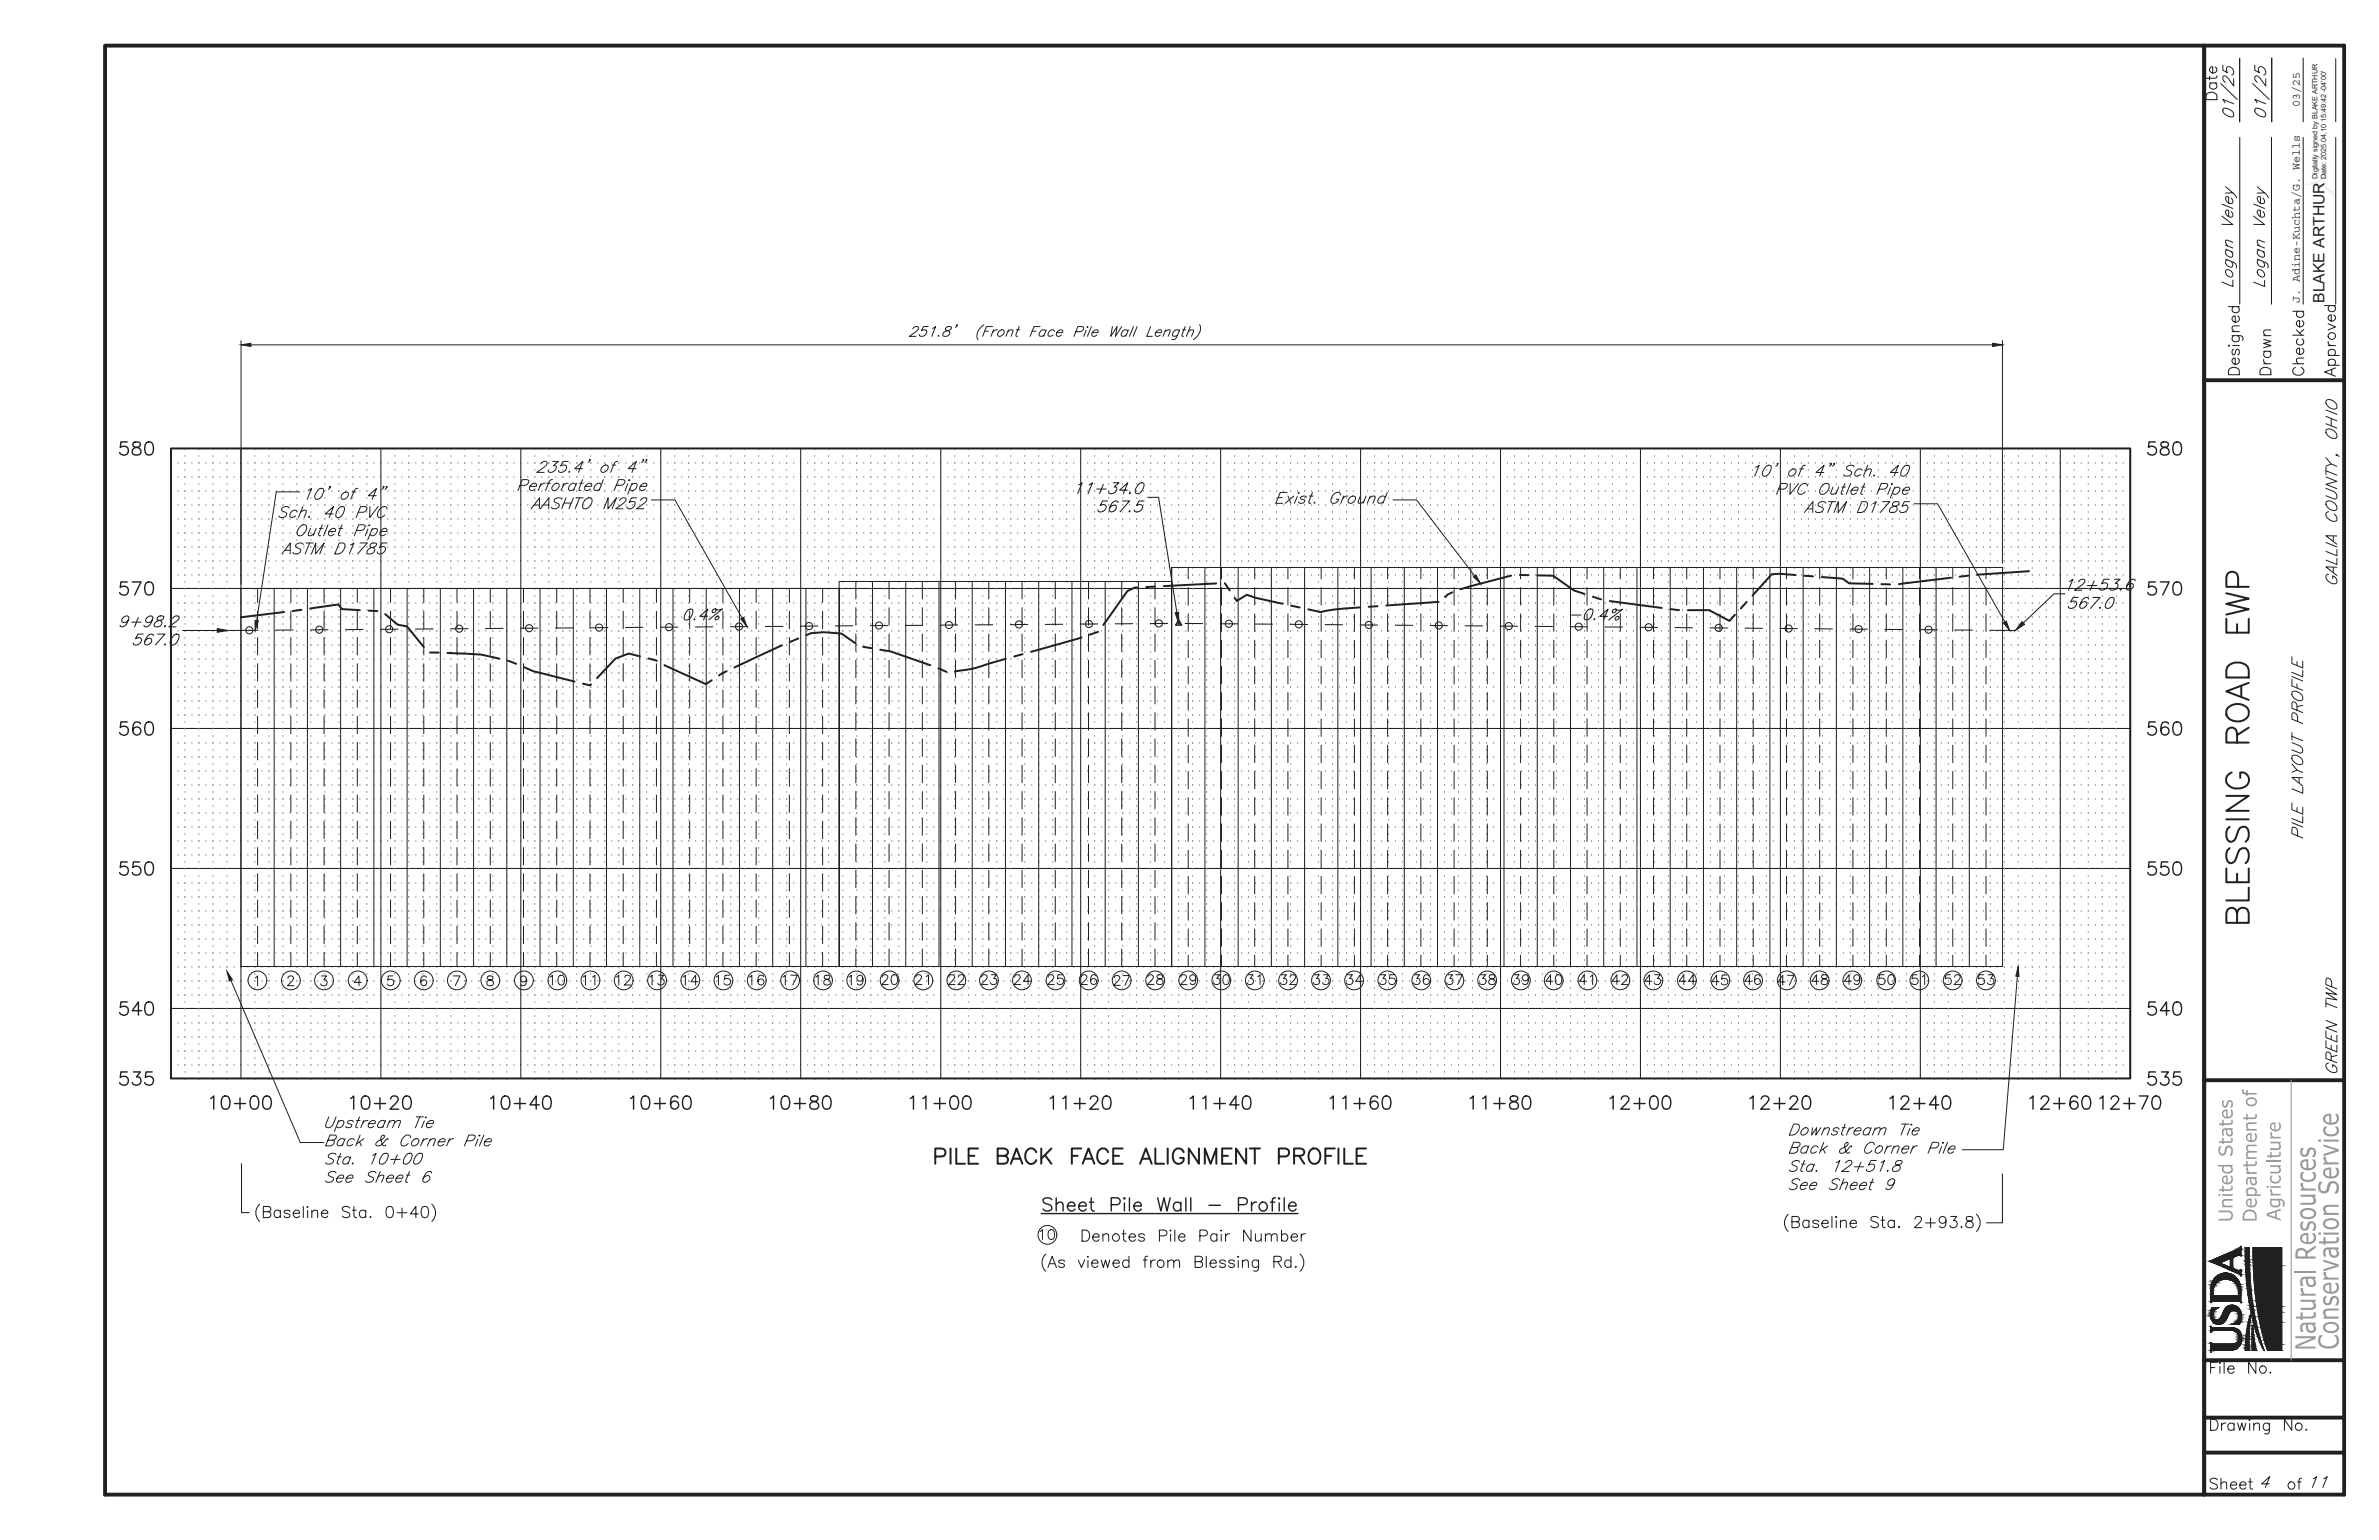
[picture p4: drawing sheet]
<svg xmlns="http://www.w3.org/2000/svg" width="432mm" height="279mm" viewBox="0 0 432 279" stroke-linecap="round" stroke-linejoin="round" font-family="sans-serif">
<defs><g id="words">
<text font-size="2.8" fill="#231f20" x="421.9" y="55" transform="rotate(-90 421.9 55)">BLAKE ARTHUR</text>
<g font-size="2.1" fill="#231f20">
<text x="417.4" y="19.4" transform="rotate(-90 417.4 19.4)">03/25</text>
<text x="417.4" y="55" transform="rotate(-90 417.4 55)">J. Adine-Kuchta/G. Wells</text>
</g>
<g font-size="1.3" fill="#231f20">
<text x="420.7" y="32.5" transform="rotate(-90 420.7 32.5)">Digitally signed by BLAKE ARTHUR</text>
<text x="422.2" y="32.5" transform="rotate(-90 422.2 32.5)">Date: 2025.04.10 15:49:42 -04'00'</text>
</g>
</g></defs>
<g fill="none" stroke="#231f20" stroke-width=".36">
<path d="M31 81.4h355.7v114.3h-355.7zM51.6 111l-7.9 1M54.7 110.6l-1.6 .3M56.3 110.4l5.1-.7 .7 .8 3.2 .2M66.9 110.8l1.6 .1M69.9 111.4l2.3 1.9 1.7 .4 3 3.7M78 118.4h1.6M81.2 118.5h1.6a23.2 23.2 0 0 1 7.8 1M92.2 119.9l1.5 .5M116.2 119.1l-2.1-.5-2.4 .9-3.3 3.5M117.7 119.5l1.5 .4M141.9 117.1l-8.6 4"/>
<path d="M144.9 115.8l-1.5 .7M146.3 115.2l.8-.3a19.7 19.7 0 0 1 5.6 .1l2.5 1.7M156.7 117.3l1.5 .3M159.8 117.9l1.9 .3 7.1 2.5M182.6 119.5l-3.2 .9a19.5 19.5 0 0 1-6.1 1.4M185.6 118.7l-1.5 .4M196.3 115.7l-9.2 2.6M199.3 114.6l-1.5 .5M206.5 106.6h-.5l-1.4 .7-4.3 6.1M209.6 106.4l-1.6 .1M220.7 105.9l-9.5 .4M222.3 105.8l.9 1.3"/>
<path d="M224.1 108.5l.4 .5 1.8-1.1 1.7 .6 4.8 1M234.3 109.9l1.6 .3M246.8 110.2l-4.7 .4-2.5 .5-2.2-.5M250 110l-1.6 .1M261.1 109.2l-9.5 .7M263.6 107.5l-.9 .4-.4 .5M274.3 104.4l-9.2 2.5M275.8 104.3l1.6 .1M279 104.4l2.9 .1 3.8 2.6 1.9 .7M289.1 108.3l1.5 .4M292.2 109.1l9.4 1.2M303.2 110.5l1.6 .2"/>
<path d="M306.3 110.7h3.9l3.7 1.9 1-1.1M317 109.2l-1 1.2M325.9 104.3l-2.9-.2-1.4 .1-3.5 3.8M327.5 104.5l1.6 .1M330.7 104.7l3.8 .3 1.1 .8 4.3 .1M341.5 106h1.6M354.1 104.8l-9.4 1.2M357.3 104.4l-1.6 .2M368.3 103.6l-9.5 .7M95.1 121.1l1.7 .7 7.5 1.9M105.8 124l1.3 .4 .2-.2M120.6 120.7l7.5 3.4 1.1-.7"/>
<path d="M131.9 121.8l-1.4 .7M170.3 121.3l1.5 .6M169.8 209.8h1.1a.73 .73 0 0 0 .7-.7 .73 .73 0 0 0-.7-.7h-1.1v2.7M172.5 208.4v2.7M173.6 208.4v2.7h1.6M175.8 209.7h1.1M177.5 208.4h-1.7v2.7h1.7M181.1 209.7h1.2l.4-.2a.6 .6 0 0 0 0-1l-.4-.1h-1.2v2.7h1.2a.72 .72 0 0 0 .7-.7 .72 .72 0 0 0-.7-.7M183.5 211.1l1-2.7 1.1 2.7M183.9 210.2h1.3M188.1 209a1.02 1.02 0 0 0-1.2-.6 1.02 1.02 0 0 0-.8 1 1.37 1.37 0 0 0 1.1 1.8l.5-.2 .4-.5M189 208.4v2.7"/>
<path d="M189.7 209.6l1.1 1.5M190.8 208.4l-1.8 1.8M194.5 209.7h1.1M196.3 208.4h-1.8v2.7M196.5 211.1l1.1-2.7 1 2.7M196.9 210.2h1.3M201.1 209a1.01 1.01 0 0 0-1.1-.6 1.01 1.01 0 0 0-.8 1 1.36 1.36 0 0 0 1.1 1.8l.4-.2 .4-.5M202.1 209.7h1M203.8 208.4h-1.7v2.7h1.7M206.9 211.1l1.1-2.7 1 2.7M207.3 210.2h1.3M209.7 208.4v2.7h1.6"/>
<path d="M211.9 208.4v2.7M214.8 209a1.01 1.01 0 0 0-1.1-.6 1.01 1.01 0 0 0-.8 1 1.2 1.2 0 0 0 .2 1.3 1.2 1.2 0 0 0 1.3 .3l.4-.5v-.4h-.6M217.6 208.4v2.7l-1.8-2.7v2.7M218.7 211.1v-2.7l1 2.7 1.1-2.7v2.7M221.8 209.7h1.1M223.5 208.4h-1.7v2.7h1.7M226.2 208.4v2.7l-1.9-2.7v2.7M226.8 208.4h1.9M227.8 208.4v2.7M232.1 209.8h1.2a.73 .73 0 0 0 .7-.7 .73 .73 0 0 0-.7-.7h-1.2v2.7M234.9 209.7h1.2l.4-.1a.63 .63 0 0 0 0-1.1l-.4-.1h-1.2v2.7M235.8 209.7l.9 1.4"/>
<path d="M237.8 208.8a.99 .99 0 0 1 1.1-.4 .99 .99 0 0 1 .7 .9 1.3 1.3 0 0 1-1.3 1.8 1.62 1.62 0 0 1-.5-2.3zM240.6 209.7h1M242.3 208.4h-1.7v2.7M242.9 208.4v2.7M244 208.4v2.7h1.6M246.2 209.7h1.1M247.9 208.4h-1.7v2.7h1.7"/>
</g>
<g fill="none" stroke="#231f20" stroke-width=".19">
<path d="M31 81.4h355.7v114.3h-355.7zM43.7 81.4v114.3M69.1 81.4v114.3M94.5 81.4v114.3M119.9 81.4v114.3M145.3 81.4v114.3M170.8 81.4v114.3M196.2 81.4v114.3M221.6 81.4v114.3M247 81.4v114.3M272.4 81.4v114.3M297.8 81.4v114.3"/>
<path d="M323.2 81.4v114.3M348.6 81.4v114.3M374 81.4v114.3M31 106.8h355.7M46.8 114.3l-5.4 .1M53.2 114.3h-3.2M59.5 114.3h-3.1M65.9 114.2h-3.2M72.2 114.2h-3.1M78.6 114.1h-3.2M84.9 114.1h-3.1M91.3 114h-3.2"/>
<path d="M97.6 114h-3.1M104 113.9h-3.2M110.3 113.9h-3.1M116.7 113.8l-3.2 .1M123 113.8h-3.1M129.4 113.7l-3.2 .1M135.7 113.7h-3.1M142.1 113.6l-3.2 .1M148.4 113.6h-3.1M154.8 113.5l-3.2 .1M161.1 113.5h-3.1M167.5 113.5h-3.2"/>
<path d="M173.8 113.4h-3.1M180.2 113.3l-3.2 .1M186.5 113.3h-3.1M192.9 113.3h-3.2M199.2 113.2h-3.1M205.6 113.2h-3.2M211.9 113.1h-3.1M215.1 113.1h3.2M221.5 113.2h3.1M227.8 113.2h3.2M234.2 113.3h3.1M240.5 113.3h3.2"/>
<path d="M246.9 113.4h3.1M253.2 113.4l3.2 .1M259.6 113.5h3.1M265.9 113.5l3.2 .1M272.3 113.6h3.1M278.6 113.6l3.2 .1M285 113.7h3.1M291.3 113.8h3.2M297.7 113.8h3.1M304 113.9h3.2M310.4 113.9h3.1M316.7 114h3.2"/>
<path d="M323.1 114h3.1M329.4 114.1h3.2M335.8 114.1l3.1 .1M342.1 114.2h3.2M348.5 114.2l3.1 .1M354.8 114.3h3.2M361.2 114.3l4.6 .1M31 132.2h355.7M31 157.6h355.7M31 183h355.7"/>
<circle cx="45.2" cy="114.4" r=".65"/>
<circle cx="57.9" cy="114.2" r=".65"/>
<circle cx="70.6" cy="114.2" r=".65"/>
<circle cx="83.3" cy="114.1" r=".65"/>
<circle cx="96" cy="114" r=".65"/>
<circle cx="108.7" cy="113.9" r=".65"/>
<circle cx="121.4" cy="113.8" r=".65"/>
<circle cx="134.1" cy="113.7" r=".65"/>
<circle cx="146.8" cy="113.6" r=".65"/>
<circle cx="159.5" cy="113.5" r=".65"/>
<circle cx="172.2" cy="113.4" r=".65"/>
<circle cx="184.9" cy="113.3" r=".65"/>
<circle cx="197.6" cy="113.2" r=".65"/>
<circle cx="210.3" cy="113.1" r=".65"/>
<circle cx="223" cy="113.2" r=".65"/>
<circle cx="235.7" cy="113.3" r=".65"/>
<circle cx="248.4" cy="113.4" r=".65"/>
<circle cx="261.1" cy="113.5" r=".65"/>
<circle cx="273.8" cy="113.6" r=".65"/>
<circle cx="286.5" cy="113.7" r=".65"/>
<circle cx="299.2" cy="113.8" r=".65"/>
<circle cx="311.9" cy="113.9" r=".65"/>
<circle cx="324.6" cy="114" r=".65"/>
<circle cx="337.3" cy="114.1" r=".65"/>
<circle cx="350" cy="114.2" r=".65"/>
</g>
<g fill="none" stroke="#97999c" stroke-width=".19">
<path d="M31 86.4h.1M31 99.1h.1M31 96.6h.1M31 94.1h.1M31 89h.1M31 83.9h.1M31 91.5h.1M32.3 86.4h.1M32.3 99.1h.1M32.3 96.6h.1M32.3 94.1h.1M32.3 89h.1"/>
<path d="M32.3 83.9h.1M32.3 91.5h.1M33.6 86.4h.1M33.6 99.1h.1M33.6 96.6h.1M33.6 94.1h.1M33.6 89h.1M33.6 83.9h.1M33.6 91.5h.1M33.6 97.9h.1M33.6 95.3h.1M33.6 92.8h.1"/>
<path d="M33.6 90.3h.1M33.6 87.7h.1M33.6 85.2h.1M33.6 82.6h.1M33.6 81.4h.1M34.8 86.4h.1M34.8 99.1h.1M34.8 96.6h.1M34.8 94.1h.1M34.8 89h.1M34.8 83.9h.1M34.8 91.5h.1"/>
<path d="M36.1 86.4h.1M36.1 99.1h.1M36.1 96.6h.1M36.1 94.1h.1M36.1 89h.1M36.1 83.9h.1M36.1 91.5h.1M36.1 97.9h.1M36.1 95.3h.1M36.1 92.8h.1M36.1 90.3h.1M36.1 87.7h.1"/>
<path d="M36.1 85.2h.1M36.1 82.6h.1M36.1 81.4h.1M37.4 86.4h.1M37.4 99.1h.1M37.4 96.6h.1M37.4 94.1h.1M37.4 89h.1M37.4 83.9h.1M37.4 91.5h.1M38.6 86.4h.1M38.6 99.1h.1"/>
<path d="M38.6 96.6h.1M38.6 94.1h.1M38.6 89h.1M38.6 83.9h.1M38.6 91.5h.1M38.6 97.9h.1M38.6 95.3h.1M38.6 92.8h.1M38.6 90.3h.1M38.6 87.7h.1M38.6 85.2h.1M38.6 82.6h.1"/>
<path d="M38.6 81.4h.1M39.9 86.4h.1M39.9 99.1h.1M39.9 96.6h.1M39.9 94.1h.1M39.9 89h.1M39.9 83.9h.1M39.9 91.5h.1M41.2 86.4h.1M41.2 99.1h.1M41.2 96.6h.1M41.2 94.1h.1"/>
<path d="M41.2 89h.1M41.2 83.9h.1M41.2 91.5h.1M41.2 97.9h.1M41.2 95.3h.1M41.2 92.8h.1M41.2 90.3h.1M41.2 87.7h.1M41.2 85.2h.1M41.2 82.6h.1M41.2 81.4h.1M42.5 86.4h.1"/>
<path d="M42.5 99.1h.1M42.5 96.6h.1M42.5 94.1h.1M42.5 89h.1M42.5 83.9h.1M42.5 91.5h.1M43.7 86.4h.1M43.7 99.1h.1M43.7 96.6h.1M43.7 94.1h.1M43.7 89h.1M43.7 83.9h.1"/>
<path d="M43.7 91.5h.1M45 99.1h.1M45 96.6h.1M45 94.1h.1M45 89h.1M45 83.9h.1M45 91.5h.1M45 86.4h.1M46.3 99.1h.1M46.3 96.6h.1M46.3 94.1h.1M46.3 89h.1"/>
<path d="M46.3 83.9h.1M46.3 91.5h.1M46.3 86.4h.1M46.3 97.9h.1M46.3 95.3h.1M46.3 92.8h.1M46.3 90.3h.1M46.3 87.7h.1M46.3 85.2h.1M46.3 82.6h.1M46.3 81.4h.1M47.5 99.1h.1"/>
<path d="M47.5 96.6h.1M47.5 94.1h.1M47.5 89h.1M47.5 83.9h.1M47.5 91.5h.1M47.5 86.4h.1M48.8 99.1h.1M48.8 96.6h.1M48.8 94.1h.1M48.8 89h.1M48.8 83.9h.1M48.8 91.5h.1"/>
<path d="M48.8 86.4h.1M48.8 97.9h.1M48.8 95.3h.1M48.8 92.8h.1M48.8 90.3h.1M48.8 87.7h.1M48.8 85.2h.1M48.8 82.6h.1M48.8 81.4h.1M50.1 99.1h.1M50.1 96.6h.1M50.1 94.1h.1"/>
<path d="M50.1 89h.1M50.1 83.9h.1M50.1 91.5h.1M50.1 86.4h.1M51.3 99.1h.1M51.3 96.6h.1M51.3 94.1h.1M51.3 89h.1M51.3 83.9h.1M51.3 91.5h.1M51.3 86.4h.1M51.3 97.9h.1"/>
<path d="M51.3 95.3h.1M51.3 92.8h.1M51.3 90.3h.1M51.3 87.7h.1M51.3 85.2h.1M51.3 82.6h.1M51.3 81.4h.1M52.6 99.1h.1M52.6 96.6h.1M52.6 94.1h.1M52.6 89h.1M52.6 83.9h.1"/>
<path d="M52.6 91.5h.1M52.6 86.4h.1M53.9 99.1h.1M53.9 96.6h.1M53.9 94.1h.1M53.9 89h.1M53.9 83.9h.1M53.9 91.5h.1M53.9 86.4h.1M53.9 97.9h.1M53.9 95.3h.1M53.9 92.8h.1"/>
<path d="M53.9 90.3h.1M53.9 87.7h.1M53.9 85.2h.1M53.9 82.6h.1M53.9 81.4h.1M55.2 99.1h.1M55.2 96.6h.1M55.2 94.1h.1M55.2 89h.1M55.2 83.9h.1M55.2 91.5h.1M55.2 86.4h.1"/>
<path d="M56.4 99.1h.1M56.4 96.6h.1M56.4 94.1h.1M56.4 89h.1M56.4 83.9h.1M56.4 91.5h.1M56.4 86.4h.1M56.4 97.9h.1M56.4 95.3h.1M56.4 92.8h.1M56.4 90.3h.1M56.4 87.7h.1"/>
<path d="M56.4 85.2h.1M56.4 82.6h.1M56.4 81.4h.1M57.7 99.1h.1M57.7 96.6h.1M57.7 94.1h.1M57.7 89h.1M57.7 83.9h.1M57.7 91.5h.1M57.7 86.4h.1M59 96.6h.1M59 94.1h.1"/>
<path d="M59 89h.1M59 83.9h.1M59 99.1h.1M59 91.5h.1M59 86.4h.1M59 97.9h.1M59 95.3h.1M59 92.8h.1M59 90.3h.1M59 87.7h.1M59 85.2h.1M59 82.6h.1"/>
<path d="M59 81.4h.1M60.2 96.6h.1M60.2 94.1h.1M60.2 89h.1M60.2 83.9h.1M60.2 99.1h.1M60.2 91.5h.1M60.2 86.4h.1M61.5 96.6h.1M61.5 94.1h.1M61.5 89h.1M61.5 83.9h.1"/>
<path d="M61.5 99.1h.1M61.5 91.5h.1M61.5 86.4h.1M61.5 97.9h.1M61.5 95.3h.1M61.5 92.8h.1M61.5 90.3h.1M61.5 87.7h.1M61.5 85.2h.1M61.5 82.6h.1M61.5 81.4h.1M62.8 96.6h.1"/>
<path d="M62.8 94.1h.1M62.8 89h.1M62.8 83.9h.1M62.8 99.1h.1M62.8 91.5h.1M62.8 86.4h.1M64 96.6h.1M64 94.1h.1M64 89h.1M64 83.9h.1M64 99.1h.1M64 91.5h.1"/>
<path d="M64 86.4h.1M64 97.9h.1M64 95.3h.1M64 92.8h.1M64 90.3h.1M64 87.7h.1M64 85.2h.1M64 82.6h.1M64 81.4h.1M65.3 96.6h.1M65.3 94.1h.1M65.3 89h.1"/>
<path d="M65.3 83.9h.1M65.3 99.1h.1M65.3 91.5h.1M65.3 86.4h.1M66.6 96.6h.1M66.6 94.1h.1M66.6 89h.1M66.6 83.9h.1M66.6 99.1h.1M66.6 91.5h.1M66.6 86.4h.1M66.6 97.9h.1"/>
<path d="M66.6 95.3h.1M66.6 92.8h.1M66.6 90.3h.1M66.6 87.7h.1M66.6 85.2h.1M66.6 82.6h.1M66.6 81.4h.1M67.9 96.6h.1M67.9 94.1h.1M67.9 89h.1M67.9 83.9h.1M67.9 99.1h.1"/>
<path d="M67.9 91.5h.1M67.9 86.4h.1M69.1 96.6h.1M69.1 94.1h.1M69.1 89h.1M69.1 83.9h.1M69.1 99.1h.1M69.1 91.5h.1M69.1 86.4h.1M70.4 96.6h.1M70.4 94.1h.1M70.4 89h.1"/>
<path d="M70.4 83.9h.1M70.4 99.1h.1M70.4 91.5h.1M70.4 86.4h.1M71.7 96.6h.1M71.7 94.1h.1M71.7 89h.1M71.7 83.9h.1M71.7 99.1h.1M71.7 91.5h.1M71.7 86.4h.1M71.7 97.9h.1"/>
<path d="M71.7 95.3h.1M71.7 92.8h.1M71.7 90.3h.1M71.7 87.7h.1M71.7 85.2h.1M71.7 82.6h.1M71.7 81.4h.1M72.9 96.6h.1M72.9 94.1h.1M72.9 89h.1M72.9 83.9h.1M72.9 99.1h.1"/>
<path d="M72.9 91.5h.1M72.9 86.4h.1M74.2 96.6h.1M74.2 94.1h.1M74.2 89h.1M74.2 83.9h.1M74.2 99.1h.1M74.2 91.5h.1M74.2 86.4h.1M74.2 97.9h.1M74.2 95.3h.1M74.2 92.8h.1"/>
<path d="M74.2 90.3h.1M74.2 87.7h.1M74.2 85.2h.1M74.2 82.6h.1M74.2 81.4h.1M75.5 96.6h.1M75.5 94.1h.1M75.5 89h.1M75.5 83.9h.1M75.5 99.1h.1M75.5 91.5h.1M75.5 86.4h.1"/>
<path d="M76.7 96.6h.1M76.7 94.1h.1M76.7 89h.1M76.7 83.9h.1M76.7 99.1h.1M76.7 91.5h.1M76.7 86.4h.1M76.7 97.9h.1M76.7 95.3h.1M76.7 92.8h.1M76.7 90.3h.1M76.7 87.7h.1"/>
<path d="M76.7 85.2h.1M76.7 82.6h.1M76.7 81.4h.1M78 96.6h.1M78 94.1h.1M78 89h.1M78 83.9h.1M78 99.1h.1M78 91.5h.1M78 86.4h.1M79.3 96.6h.1M79.3 94.1h.1"/>
<path d="M79.3 89h.1M79.3 83.9h.1M79.3 99.1h.1M79.3 91.5h.1M79.3 86.4h.1M79.3 97.9h.1M79.3 95.3h.1M79.3 92.8h.1M79.3 90.3h.1M79.3 87.7h.1M79.3 85.2h.1M79.3 82.6h.1"/>
<path d="M79.3 81.4h.1M80.6 96.6h.1M80.6 94.1h.1M80.6 89h.1M80.6 83.9h.1M80.6 99.1h.1M80.6 91.5h.1M80.6 86.4h.1M81.8 96.6h.1M81.8 94.1h.1M81.8 89h.1M81.8 83.9h.1"/>
<path d="M81.8 99.1h.1M81.8 91.5h.1M81.8 86.4h.1M81.8 97.9h.1M81.8 95.3h.1M81.8 92.8h.1M81.8 90.3h.1M81.8 87.7h.1M81.8 85.2h.1M81.8 82.6h.1M81.8 81.4h.1M83.1 96.6h.1"/>
<path d="M83.1 94.1h.1M83.1 89h.1M83.1 83.9h.1M83.1 99.1h.1M83.1 91.5h.1M83.1 86.4h.1M84.4 96.6h.1M84.4 94.1h.1M84.4 89h.1M84.4 83.9h.1M84.4 99.1h.1M84.4 91.5h.1"/>
<path d="M84.4 86.4h.1M84.4 97.9h.1M84.4 95.3h.1M84.4 92.8h.1M84.4 90.3h.1M84.4 87.7h.1M84.4 85.2h.1M84.4 82.6h.1M84.4 81.4h.1M85.6 96.6h.1M85.6 94.1h.1M85.6 89h.1"/>
<path d="M85.6 83.9h.1M85.6 99.1h.1M85.6 91.5h.1M85.6 86.4h.1M86.9 96.6h.1M86.9 94.1h.1M86.9 89h.1M86.9 83.9h.1M86.9 99.1h.1M86.9 91.5h.1M86.9 86.4h.1M86.9 97.9h.1"/>
<path d="M86.9 95.3h.1M86.9 92.8h.1M86.9 90.3h.1M86.9 87.7h.1M86.9 85.2h.1M86.9 82.6h.1M86.9 81.4h.1M88.2 96.6h.1M88.2 94.1h.1M88.2 89h.1M88.2 83.9h.1M88.2 99.1h.1"/>
<path d="M88.2 91.5h.1M88.2 86.4h.1M89.4 96.6h.1M89.4 94.1h.1M89.4 89h.1M89.4 83.9h.1M89.4 99.1h.1M89.4 91.5h.1M89.4 86.4h.1M89.4 97.9h.1M89.4 95.3h.1M89.4 92.8h.1"/>
<path d="M89.4 90.3h.1M89.4 87.7h.1M89.4 85.2h.1M89.4 82.6h.1M89.4 81.4h.1M90.7 96.6h.1M90.7 94.1h.1M90.7 89h.1M90.7 83.9h.1M90.7 99.1h.1M90.7 91.5h.1M90.7 86.4h.1"/>
<path d="M92 96.6h.1M92 94.1h.1M92 89h.1M92 83.9h.1M92 99.1h.1M92 91.5h.1M92 86.4h.1M92 97.9h.1M92 95.3h.1M92 92.8h.1M92 90.3h.1M92 87.7h.1"/>
<path d="M92 85.2h.1M92 82.6h.1M92 81.4h.1M93.3 96.6h.1M93.3 94.1h.1M93.3 89h.1M93.3 83.9h.1M93.3 99.1h.1M93.3 91.5h.1M93.3 86.4h.1M94.5 96.6h.1M94.5 94.1h.1"/>
<path d="M94.5 89h.1M94.5 83.9h.1M94.5 99.1h.1M94.5 91.5h.1M94.5 86.4h.1M95.8 96.6h.1M95.8 94.1h.1M95.8 89h.1M95.8 83.9h.1M95.8 99.1h.1M95.8 91.5h.1M95.8 86.4h.1"/>
<path d="M97.1 96.6h.1M97.1 94.1h.1M97.1 89h.1M97.1 83.9h.1M97.1 99.1h.1M97.1 91.5h.1M97.1 86.4h.1M97.1 97.9h.1M97.1 95.3h.1M97.1 92.8h.1M97.1 90.3h.1M97.1 87.7h.1"/>
<path d="M97.1 85.2h.1M97.1 82.6h.1M97.1 81.4h.1M98.3 96.6h.1M98.3 94.1h.1M98.3 89h.1M98.3 83.9h.1M98.3 99.1h.1M98.3 91.5h.1M98.3 86.4h.1M99.6 96.6h.1M99.6 94.1h.1"/>
<path d="M99.6 89h.1M99.6 83.9h.1M99.6 99.1h.1M99.6 91.5h.1M99.6 86.4h.1M99.6 97.9h.1M99.6 95.3h.1M99.6 92.8h.1M99.6 90.3h.1M99.6 87.7h.1M99.6 85.2h.1M99.6 82.6h.1"/>
<path d="M99.6 81.4h.1M100.9 96.6h.1M100.9 94.1h.1M100.9 89h.1M100.9 83.9h.1M100.9 99.1h.1M100.9 91.5h.1M100.9 86.4h.1M102.1 96.6h.1M102.1 89h.1M102.1 83.9h.1M102.1 99.1h.1"/>
<path d="M102.1 94.1h.1M102.1 91.5h.1M102.1 86.4h.1M102.1 97.9h.1M102.1 95.3h.1M102.1 92.8h.1M102.1 90.3h.1M102.1 87.7h.1M102.1 85.2h.1M102.1 82.6h.1M102.1 81.4h.1M103.4 96.6h.1"/>
<path d="M103.4 89h.1M103.4 83.9h.1M103.4 99.1h.1M103.4 94.1h.1M103.4 91.5h.1M103.4 86.4h.1M104.7 96.6h.1M104.7 89h.1M104.7 83.9h.1M104.7 99.1h.1M104.7 94.1h.1M104.7 91.5h.1"/>
<path d="M104.7 86.4h.1M104.7 97.9h.1M104.7 95.3h.1M104.7 92.8h.1M104.7 90.3h.1M104.7 87.7h.1M104.7 85.2h.1M104.7 82.6h.1M104.7 81.4h.1M106 96.6h.1M106 89h.1M106 83.9h.1"/>
<path d="M106 99.1h.1M106 94.1h.1M106 91.5h.1M106 86.4h.1M107.2 96.6h.1M107.2 89h.1M107.2 83.9h.1M107.2 99.1h.1M107.2 94.1h.1M107.2 91.5h.1M107.2 86.4h.1M107.2 97.9h.1"/>
<path d="M107.2 95.3h.1M107.2 92.8h.1M107.2 90.3h.1M107.2 87.7h.1M107.2 85.2h.1M107.2 82.6h.1M107.2 81.4h.1M108.5 96.6h.1M108.5 89h.1M108.5 83.9h.1M108.5 99.1h.1M108.5 94.1h.1"/>
<path d="M108.5 91.5h.1M108.5 86.4h.1M109.8 96.6h.1M109.8 89h.1M109.8 83.9h.1M109.8 99.1h.1M109.8 94.1h.1M109.8 91.5h.1M109.8 86.4h.1M109.8 97.9h.1M109.8 95.3h.1M109.8 92.8h.1"/>
<path d="M109.8 90.3h.1M109.8 87.7h.1M109.8 85.2h.1M109.8 82.6h.1M109.8 81.4h.1M111 96.6h.1M111 89h.1M111 83.9h.1M111 99.1h.1M111 94.1h.1M111 91.5h.1M111 86.4h.1"/>
<path d="M112.3 96.6h.1M112.3 89h.1M112.3 83.9h.1M112.3 99.1h.1M112.3 94.1h.1M112.3 91.5h.1M112.3 86.4h.1M112.3 97.9h.1M112.3 95.3h.1M112.3 92.8h.1M112.3 90.3h.1M112.3 87.7h.1"/>
<path d="M112.3 85.2h.1M112.3 82.6h.1M112.3 81.4h.1M113.6 96.6h.1M113.6 89h.1M113.6 83.9h.1M113.6 99.1h.1M113.6 94.1h.1M113.6 91.5h.1M113.6 86.4h.1M114.8 96.6h.1M114.8 89h.1"/>
<path d="M114.8 83.9h.1M114.8 99.1h.1M114.8 94.1h.1M114.8 91.5h.1M114.8 86.4h.1M114.8 97.9h.1M114.8 95.3h.1M114.8 92.8h.1M114.8 90.3h.1M114.8 87.7h.1M114.8 85.2h.1M114.8 82.6h.1"/>
<path d="M114.8 81.4h.1M116.1 96.6h.1M116.1 89h.1M116.1 83.9h.1M116.1 99.1h.1M116.1 94.1h.1M116.1 91.5h.1M116.1 86.4h.1M117.4 96.6h.1M117.4 89h.1M117.4 83.9h.1M117.4 99.1h.1"/>
<path d="M117.4 94.1h.1M117.4 91.5h.1M117.4 86.4h.1M117.4 97.9h.1M117.4 95.3h.1M117.4 92.8h.1M117.4 90.3h.1M117.4 87.7h.1M117.4 85.2h.1M117.4 82.6h.1M117.4 81.4h.1M118.7 96.6h.1"/>
<path d="M118.7 89h.1M118.7 83.9h.1M118.7 99.1h.1M118.7 94.1h.1M118.7 91.5h.1M118.7 86.4h.1M119.9 96.6h.1M119.9 89h.1M119.9 83.9h.1M119.9 99.1h.1M119.9 94.1h.1M119.9 91.5h.1"/>
<path d="M119.9 86.4h.1M121.2 96.6h.1M121.2 89h.1M121.2 83.9h.1M121.2 99.1h.1M121.2 94.1h.1M121.2 91.5h.1M121.2 86.4h.1M122.5 96.6h.1M122.5 89h.1M122.5 83.9h.1M122.5 99.1h.1"/>
<path d="M122.5 94.1h.1M122.5 91.5h.1M122.5 86.4h.1M122.5 97.9h.1M122.5 95.3h.1M122.5 92.8h.1M122.5 90.3h.1M122.5 87.7h.1M122.5 85.2h.1M122.5 82.6h.1M122.5 81.4h.1M123.7 96.6h.1"/>
<path d="M123.7 89h.1M123.7 83.9h.1M123.7 99.1h.1M123.7 94.1h.1M123.7 91.5h.1M123.7 86.4h.1M125 96.6h.1M125 89h.1M125 83.9h.1M125 99.1h.1M125 94.1h.1M125 91.5h.1"/>
<path d="M125 86.4h.1M125 97.9h.1M125 95.3h.1M125 92.8h.1M125 90.3h.1M125 87.7h.1M125 85.2h.1M125 82.6h.1M125 81.4h.1M126.3 96.6h.1M126.3 89h.1M126.3 83.9h.1"/>
<path d="M126.3 99.1h.1M126.3 94.1h.1M126.3 91.5h.1M126.3 86.4h.1M127.5 96.6h.1M127.5 89h.1M127.5 83.9h.1M127.5 99.1h.1M127.5 94.1h.1M127.5 91.5h.1M127.5 86.4h.1M127.5 97.9h.1"/>
<path d="M127.5 95.3h.1M127.5 92.8h.1M127.5 90.3h.1M127.5 87.7h.1M127.5 85.2h.1M127.5 82.6h.1M127.5 81.4h.1M128.8 96.6h.1M128.8 89h.1M128.8 83.9h.1M128.8 99.1h.1M128.8 94.1h.1"/>
<path d="M128.8 91.5h.1M128.8 86.4h.1M130.1 96.6h.1M130.1 89h.1M130.1 83.9h.1M130.1 99.1h.1M130.1 94.1h.1M130.1 91.5h.1M130.1 86.4h.1M130.1 97.9h.1M130.1 95.3h.1M130.1 92.8h.1"/>
<path d="M130.1 90.3h.1M130.1 87.7h.1M130.1 85.2h.1M130.1 82.6h.1M130.1 81.4h.1M131.4 96.6h.1M131.4 89h.1M131.4 83.9h.1M131.4 99.1h.1M131.4 94.1h.1M131.4 91.5h.1M131.4 86.4h.1"/>
<path d="M132.6 96.6h.1M132.6 89h.1M132.6 83.9h.1M132.6 99.1h.1M132.6 94.1h.1M132.6 91.5h.1M132.6 86.4h.1M132.6 97.9h.1M132.6 95.3h.1M132.6 92.8h.1M132.6 90.3h.1M132.6 87.7h.1"/>
<path d="M132.6 85.2h.1M132.6 82.6h.1M132.6 81.4h.1M133.9 96.6h.1M133.9 89h.1M133.9 83.9h.1M133.9 99.1h.1M133.9 94.1h.1M133.9 91.5h.1M133.9 86.4h.1M135.2 96.6h.1M135.2 89h.1"/>
<path d="M135.2 83.9h.1M135.2 99.1h.1M135.2 94.1h.1M135.2 91.5h.1M135.2 86.4h.1M135.2 97.9h.1M135.2 95.3h.1M135.2 92.8h.1M135.2 90.3h.1M135.2 87.7h.1M135.2 85.2h.1M135.2 82.6h.1"/>
<path d="M135.2 81.4h.1M136.4 96.6h.1M136.4 89h.1M136.4 83.9h.1M136.4 99.1h.1M136.4 94.1h.1M136.4 91.5h.1M136.4 86.4h.1M137.7 96.6h.1M137.7 89h.1M137.7 83.9h.1M137.7 99.1h.1"/>
<path d="M137.7 94.1h.1M137.7 91.5h.1M137.7 86.4h.1M137.7 97.9h.1M137.7 95.3h.1M137.7 92.8h.1M137.7 90.3h.1M137.7 87.7h.1M137.7 85.2h.1M137.7 82.6h.1M137.7 81.4h.1M139 96.6h.1"/>
<path d="M139 89h.1M139 83.9h.1M139 99.1h.1M139 94.1h.1M139 91.5h.1M139 86.4h.1M140.2 96.6h.1M140.2 89h.1M140.2 83.9h.1M140.2 99.1h.1M140.2 94.1h.1M140.2 91.5h.1"/>
<path d="M140.2 86.4h.1M140.2 97.9h.1M140.2 95.3h.1M140.2 92.8h.1M140.2 90.3h.1M140.2 87.7h.1M140.2 85.2h.1M140.2 82.6h.1M140.2 81.4h.1M141.5 96.6h.1M141.5 89h.1M141.5 83.9h.1"/>
<path d="M141.5 99.1h.1M141.5 94.1h.1M141.5 91.5h.1M141.5 86.4h.1M142.8 96.6h.1M142.8 89h.1M142.8 83.9h.1M142.8 99.1h.1M142.8 94.1h.1M142.8 91.5h.1M142.8 86.4h.1M142.8 97.9h.1"/>
<path d="M142.8 95.3h.1M142.8 92.8h.1M142.8 90.3h.1M142.8 87.7h.1M142.8 85.2h.1M142.8 82.6h.1M142.8 81.4h.1M144.1 96.6h.1M144.1 89h.1M144.1 83.9h.1M144.1 99.1h.1M144.1 94.1h.1"/>
<path d="M144.1 91.5h.1M144.1 86.4h.1M145.3 96.6h.1M145.3 83.9h.1M145.3 99.1h.1M145.3 94.1h.1M145.3 91.5h.1M145.3 89h.1M145.3 86.4h.1M146.6 96.6h.1M146.6 83.9h.1M146.6 99.1h.1"/>
<path d="M146.6 94.1h.1M146.6 91.5h.1M146.6 89h.1M146.6 86.4h.1M147.9 96.6h.1M147.9 83.9h.1M147.9 99.1h.1M147.9 94.1h.1M147.9 91.5h.1M147.9 89h.1M147.9 86.4h.1M147.9 97.9h.1"/>
<path d="M147.9 95.3h.1M147.9 92.8h.1M147.9 90.3h.1M147.9 87.7h.1M147.9 85.2h.1M147.9 82.6h.1M147.9 81.4h.1M149.1 96.6h.1M149.1 83.9h.1M149.1 99.1h.1M149.1 94.1h.1M149.1 91.5h.1"/>
<path d="M149.1 89h.1M149.1 86.4h.1M150.4 96.6h.1M150.4 83.9h.1M150.4 99.1h.1M150.4 94.1h.1M150.4 91.5h.1M150.4 89h.1M150.4 86.4h.1M150.4 97.9h.1M150.4 95.3h.1M150.4 92.8h.1"/>
<path d="M150.4 90.3h.1M150.4 87.7h.1M150.4 85.2h.1M150.4 82.6h.1M150.4 81.4h.1M151.7 96.6h.1M151.7 83.9h.1M151.7 99.1h.1M151.7 94.1h.1M151.7 91.5h.1M151.7 89h.1M151.7 86.4h.1"/>
<path d="M153 96.6h.1M153 83.9h.1M153 99.1h.1M153 94.1h.1M153 91.5h.1M153 89h.1M153 86.4h.1M153 97.9h.1M153 95.3h.1M153 92.8h.1M153 90.3h.1M153 87.7h.1"/>
<path d="M153 85.2h.1M153 82.6h.1M153 81.4h.1M154.2 96.6h.1M154.2 83.9h.1M154.2 99.1h.1M154.2 94.1h.1M154.2 91.5h.1M154.2 89h.1M154.2 86.4h.1M155.5 96.6h.1M155.5 83.9h.1"/>
<path d="M155.5 99.1h.1M155.5 94.1h.1M155.5 91.5h.1M155.5 89h.1M155.5 86.4h.1M155.5 97.9h.1M155.5 95.3h.1M155.5 92.8h.1M155.5 90.3h.1M155.5 87.7h.1M155.5 85.2h.1M155.5 82.6h.1"/>
<path d="M155.5 81.4h.1M156.8 96.6h.1M156.8 83.9h.1M156.8 99.1h.1M156.8 94.1h.1M156.8 91.5h.1M156.8 89h.1M156.8 86.4h.1M158.1 96.6h.1M158.1 83.9h.1M158.1 99.1h.1M158.1 94.1h.1"/>
<path d="M158.1 91.5h.1M158.1 89h.1M158.1 86.4h.1M158.1 97.9h.1M158.1 95.3h.1M158.1 92.8h.1M158.1 90.3h.1M158.1 87.7h.1M158.1 85.2h.1M158.1 82.6h.1M158.1 81.4h.1M159.3 96.6h.1"/>
<path d="M159.3 83.9h.1M159.3 99.1h.1M159.3 94.1h.1M159.3 91.5h.1M159.3 89h.1M159.3 86.4h.1M160.6 96.6h.1M160.6 83.9h.1M160.6 99.1h.1M160.6 94.1h.1M160.6 91.5h.1M160.6 89h.1"/>
<path d="M160.6 86.4h.1M160.6 97.9h.1M160.6 95.3h.1M160.6 92.8h.1M160.6 90.3h.1M160.6 87.7h.1M160.6 85.2h.1M160.6 82.6h.1M160.6 81.4h.1M161.9 96.6h.1M161.9 83.9h.1M161.9 99.1h.1"/>
<path d="M161.9 94.1h.1M161.9 91.5h.1M161.9 89h.1M161.9 86.4h.1M163.1 96.6h.1M163.1 83.9h.1M163.1 99.1h.1M163.1 94.1h.1M163.1 91.5h.1M163.1 89h.1M163.1 86.4h.1M163.1 97.9h.1"/>
<path d="M163.1 95.3h.1M163.1 92.8h.1M163.1 90.3h.1M163.1 87.7h.1M163.1 85.2h.1M163.1 82.6h.1M163.1 81.4h.1M164.4 96.6h.1M164.4 83.9h.1M164.4 99.1h.1M164.4 94.1h.1M164.4 91.5h.1"/>
<path d="M164.4 89h.1M164.4 86.4h.1M165.7 96.6h.1M165.7 83.9h.1M165.7 99.1h.1M165.7 94.1h.1M165.7 91.5h.1M165.7 89h.1M165.7 86.4h.1M165.7 97.9h.1M165.7 95.3h.1M165.7 92.8h.1"/>
<path d="M165.7 90.3h.1M165.7 87.7h.1M165.7 85.2h.1M165.7 82.6h.1M165.7 81.4h.1M166.9 96.6h.1M166.9 83.9h.1M166.9 99.1h.1M166.9 94.1h.1M166.9 91.5h.1M166.9 89h.1M166.9 86.4h.1"/>
<path d="M168.2 96.6h.1M168.2 83.9h.1M168.2 99.1h.1M168.2 94.1h.1M168.2 91.5h.1M168.2 89h.1M168.2 86.4h.1M168.2 97.9h.1M168.2 95.3h.1M168.2 92.8h.1M168.2 90.3h.1M168.2 87.7h.1"/>
<path d="M168.2 85.2h.1M168.2 82.6h.1M168.2 81.4h.1M169.5 96.6h.1M169.5 83.9h.1M169.5 99.1h.1M169.5 94.1h.1M169.5 91.5h.1M169.5 89h.1M169.5 86.4h.1M170.8 96.6h.1M170.8 83.9h.1"/>
<path d="M170.8 99.1h.1M170.8 94.1h.1M170.8 91.5h.1M170.8 89h.1M170.8 86.4h.1M172 96.6h.1M172 83.9h.1M172 99.1h.1M172 94.1h.1M172 91.5h.1M172 89h.1M172 86.4h.1"/>
<path d="M173.3 96.6h.1M173.3 83.9h.1M173.3 99.1h.1M173.3 94.1h.1M173.3 91.5h.1M173.3 89h.1M173.3 86.4h.1M173.3 97.9h.1M173.3 95.3h.1M173.3 92.8h.1M173.3 90.3h.1M173.3 87.7h.1"/>
<path d="M173.3 85.2h.1M173.3 82.6h.1M173.3 81.4h.1M174.6 96.6h.1M174.6 83.9h.1M174.6 99.1h.1M174.6 94.1h.1M174.6 91.5h.1M174.6 89h.1M174.6 86.4h.1M175.8 96.6h.1M175.8 83.9h.1"/>
<path d="M175.8 99.1h.1M175.8 94.1h.1M175.8 91.5h.1M175.8 89h.1M175.8 86.4h.1M175.8 97.9h.1M175.8 95.3h.1M175.8 92.8h.1M175.8 90.3h.1M175.8 87.7h.1M175.8 85.2h.1M175.8 82.6h.1"/>
<path d="M175.8 81.4h.1M177.1 96.6h.1M177.1 83.9h.1M177.1 99.1h.1M177.1 94.1h.1M177.1 91.5h.1M177.1 89h.1M177.1 86.4h.1M178.4 96.6h.1M178.4 83.9h.1M178.4 99.1h.1M178.4 94.1h.1"/>
<path d="M178.4 91.5h.1M178.4 89h.1M178.4 86.4h.1M178.4 97.9h.1M178.4 95.3h.1M178.4 92.8h.1M178.4 90.3h.1M178.4 87.7h.1M178.4 85.2h.1M178.4 82.6h.1M178.4 81.4h.1M179.6 96.6h.1"/>
<path d="M179.6 83.9h.1M179.6 99.1h.1M179.6 94.1h.1M179.6 91.5h.1M179.6 89h.1M179.6 86.4h.1M180.9 96.6h.1M180.9 83.9h.1M180.9 99.1h.1M180.9 94.1h.1M180.9 91.5h.1M180.9 89h.1"/>
<path d="M180.9 86.4h.1M180.9 97.9h.1M180.9 95.3h.1M180.9 92.8h.1M180.9 90.3h.1M180.9 87.7h.1M180.9 85.2h.1M180.9 82.6h.1M180.9 81.4h.1M182.2 96.6h.1M182.2 83.9h.1M182.2 99.1h.1"/>
<path d="M182.2 94.1h.1M182.2 91.5h.1M182.2 89h.1M182.2 86.4h.1M183.5 96.6h.1M183.5 83.9h.1M183.5 99.1h.1M183.5 94.1h.1M183.5 91.5h.1M183.5 89h.1M183.5 86.4h.1M183.5 97.9h.1"/>
<path d="M183.5 95.3h.1M183.5 92.8h.1M183.5 90.3h.1M183.5 87.7h.1M183.5 85.2h.1M183.5 82.6h.1M183.5 81.4h.1M184.7 96.6h.1M184.7 83.9h.1M184.7 99.1h.1M184.7 94.1h.1M184.7 91.5h.1"/>
<path d="M184.7 89h.1M184.7 86.4h.1M186 96.6h.1M186 83.9h.1M186 99.1h.1M186 94.1h.1M186 91.5h.1M186 89h.1M186 86.4h.1M186 97.9h.1M186 95.3h.1M186 92.8h.1"/>
<path d="M186 90.3h.1M186 87.7h.1M186 85.2h.1M186 82.6h.1M186 81.4h.1M187.3 96.6h.1M187.3 83.9h.1M187.3 99.1h.1M187.3 94.1h.1M187.3 91.5h.1M187.3 89h.1M187.3 86.4h.1"/>
<path d="M188.5 96.6h.1M188.5 99.1h.1M188.5 94.1h.1M188.5 91.5h.1M188.5 89h.1M188.5 86.4h.1M188.5 83.9h.1M188.5 97.9h.1M188.5 95.3h.1M188.5 92.8h.1M188.5 90.3h.1M188.5 87.7h.1"/>
<path d="M188.5 85.2h.1M188.5 82.6h.1M188.5 81.4h.1M189.8 96.6h.1M189.8 99.1h.1M189.8 94.1h.1M189.8 91.5h.1M189.8 89h.1M189.8 86.4h.1M189.8 83.9h.1M191.1 96.6h.1M191.1 99.1h.1"/>
<path d="M191.1 94.1h.1M191.1 91.5h.1M191.1 89h.1M191.1 86.4h.1M191.1 83.9h.1M191.1 97.9h.1M191.1 95.3h.1M191.1 92.8h.1M191.1 90.3h.1M191.1 87.7h.1M191.1 85.2h.1M191.1 82.6h.1"/>
<path d="M191.1 81.4h.1M192.3 96.6h.1M192.3 99.1h.1M192.3 94.1h.1M192.3 91.5h.1M192.3 89h.1M192.3 86.4h.1M192.3 83.9h.1M193.6 96.6h.1M193.6 99.1h.1M193.6 94.1h.1M193.6 91.5h.1"/>
<path d="M193.6 89h.1M193.6 86.4h.1M193.6 83.9h.1M193.6 97.9h.1M193.6 95.3h.1M193.6 92.8h.1M193.6 90.3h.1M193.6 87.7h.1M193.6 85.2h.1M193.6 82.6h.1M193.6 81.4h.1M194.9 96.6h.1"/>
<path d="M194.9 99.1h.1M194.9 94.1h.1M194.9 91.5h.1M194.9 89h.1M194.9 86.4h.1M194.9 83.9h.1M196.2 96.6h.1M196.2 99.1h.1M196.2 94.1h.1M196.2 91.5h.1M196.2 89h.1M196.2 86.4h.1"/>
<path d="M196.2 83.9h.1M197.4 96.6h.1M197.4 99.1h.1M197.4 94.1h.1M197.4 91.5h.1M197.4 89h.1M197.4 86.4h.1M197.4 83.9h.1M198.7 96.6h.1M198.7 99.1h.1M198.7 94.1h.1M198.7 91.5h.1"/>
<path d="M198.7 89h.1M198.7 86.4h.1M198.7 83.9h.1M198.7 97.9h.1M198.7 95.3h.1M198.7 92.8h.1M198.7 90.3h.1M198.7 87.7h.1M198.7 85.2h.1M198.7 82.6h.1M198.7 81.4h.1M200 96.6h.1"/>
<path d="M200 99.1h.1M200 94.1h.1M200 91.5h.1M200 89h.1M200 86.4h.1M200 83.9h.1M201.2 96.6h.1M201.2 99.1h.1M201.2 94.1h.1M201.2 91.5h.1M201.2 89h.1M201.2 86.4h.1"/>
<path d="M201.2 83.9h.1M201.2 97.9h.1M201.2 95.3h.1M201.2 92.8h.1M201.2 90.3h.1M201.2 87.7h.1M201.2 85.2h.1M201.2 82.6h.1M201.2 81.4h.1M202.5 96.6h.1M202.5 99.1h.1M202.5 94.1h.1"/>
<path d="M202.5 91.5h.1M202.5 89h.1M202.5 86.4h.1M202.5 83.9h.1M203.8 96.6h.1M203.8 99.1h.1M203.8 94.1h.1M203.8 91.5h.1M203.8 89h.1M203.8 86.4h.1M203.8 83.9h.1M203.8 97.9h.1"/>
<path d="M203.8 95.3h.1M203.8 92.8h.1M203.8 90.3h.1M203.8 87.7h.1M203.8 85.2h.1M203.8 82.6h.1M203.8 81.4h.1M205 96.6h.1M205 99.1h.1M205 94.1h.1M205 91.5h.1M205 89h.1"/>
<path d="M205 86.4h.1M205 83.9h.1M206.3 96.6h.1M206.3 99.1h.1M206.3 94.1h.1M206.3 91.5h.1M206.3 89h.1M206.3 86.4h.1M206.3 83.9h.1M206.3 97.9h.1M206.3 95.3h.1M206.3 92.8h.1"/>
<path d="M206.3 90.3h.1M206.3 87.7h.1M206.3 85.2h.1M206.3 82.6h.1M206.3 81.4h.1M207.6 99.1h.1M207.6 94.1h.1M207.6 91.5h.1M207.6 89h.1M207.6 86.4h.1M207.6 96.6h.1M207.6 83.9h.1"/>
<path d="M208.9 99.1h.1M208.9 94.1h.1M208.9 91.5h.1M208.9 89h.1M208.9 86.4h.1M208.9 96.6h.1M208.9 83.9h.1M208.9 97.9h.1M208.9 95.3h.1M208.9 92.8h.1M208.9 90.3h.1M208.9 87.7h.1"/>
<path d="M208.9 85.2h.1M208.9 82.6h.1M208.9 81.4h.1M210.1 99.1h.1M210.1 94.1h.1M210.1 91.5h.1M210.1 89h.1M210.1 86.4h.1M210.1 96.6h.1M210.1 83.9h.1M211.4 99.1h.1M211.4 94.1h.1"/>
<path d="M211.4 91.5h.1M211.4 89h.1M211.4 86.4h.1M211.4 96.6h.1M211.4 83.9h.1M211.4 97.9h.1M211.4 95.3h.1M211.4 92.8h.1M211.4 90.3h.1M211.4 87.7h.1M211.4 85.2h.1M211.4 82.6h.1"/>
<path d="M211.4 81.4h.1M212.7 99.1h.1M212.7 94.1h.1M212.7 91.5h.1M212.7 89h.1M212.7 86.4h.1M212.7 96.6h.1M212.7 83.9h.1M213.9 99.1h.1M213.9 94.1h.1M213.9 91.5h.1M213.9 89h.1"/>
<path d="M213.9 86.4h.1M213.9 96.6h.1M213.9 83.9h.1M213.9 97.9h.1M213.9 95.3h.1M213.9 92.8h.1M213.9 90.3h.1M213.9 87.7h.1M213.9 85.2h.1M213.9 82.6h.1M213.9 81.4h.1M215.2 99.1h.1"/>
<path d="M215.2 94.1h.1M215.2 91.5h.1M215.2 89h.1M215.2 86.4h.1M215.2 96.6h.1M215.2 83.9h.1M216.5 99.1h.1M216.5 94.1h.1M216.5 91.5h.1M216.5 89h.1M216.5 86.4h.1M216.5 96.6h.1"/>
<path d="M216.5 83.9h.1M216.5 97.9h.1M216.5 95.3h.1M216.5 92.8h.1M216.5 90.3h.1M216.5 87.7h.1M216.5 85.2h.1M216.5 82.6h.1M216.5 81.4h.1M217.7 99.1h.1M217.7 94.1h.1M217.7 91.5h.1"/>
<path d="M217.7 89h.1M217.7 86.4h.1M217.7 96.6h.1M217.7 83.9h.1M219 99.1h.1M219 94.1h.1M219 91.5h.1M219 89h.1M219 86.4h.1M219 96.6h.1M219 83.9h.1M219 97.9h.1"/>
<path d="M219 95.3h.1M219 92.8h.1M219 90.3h.1M219 87.7h.1M219 85.2h.1M219 82.6h.1M219 81.4h.1M220.3 99.1h.1M220.3 94.1h.1M220.3 91.5h.1M220.3 89h.1M220.3 86.4h.1"/>
<path d="M220.3 96.6h.1M220.3 83.9h.1M221.6 99.1h.1M221.6 94.1h.1M221.6 91.5h.1M221.6 89h.1M221.6 86.4h.1M221.6 96.6h.1M221.6 83.9h.1M222.8 99.1h.1M222.8 94.1h.1M222.8 91.5h.1"/>
<path d="M222.8 89h.1M222.8 86.4h.1M222.8 96.6h.1M222.8 83.9h.1M224.1 99.1h.1M224.1 94.1h.1M224.1 91.5h.1M224.1 89h.1M224.1 86.4h.1M224.1 96.6h.1M224.1 83.9h.1M224.1 97.9h.1"/>
<path d="M224.1 95.3h.1M224.1 92.8h.1M224.1 90.3h.1M224.1 87.7h.1M224.1 85.2h.1M224.1 82.6h.1M224.1 81.4h.1M225.4 99.1h.1M225.4 94.1h.1M225.4 91.5h.1M225.4 89h.1M225.4 86.4h.1"/>
<path d="M225.4 96.6h.1M225.4 83.9h.1M226.6 99.1h.1M226.6 94.1h.1M226.6 91.5h.1M226.6 89h.1M226.6 86.4h.1M226.6 96.6h.1M226.6 83.9h.1M226.6 97.9h.1M226.6 95.3h.1M226.6 92.8h.1"/>
<path d="M226.6 90.3h.1M226.6 87.7h.1M226.6 85.2h.1M226.6 82.6h.1M226.6 81.4h.1M227.9 99.1h.1M227.9 94.1h.1M227.9 91.5h.1M227.9 89h.1M227.9 86.4h.1M227.9 96.6h.1M227.9 83.9h.1"/>
<path d="M229.2 99.1h.1M229.2 94.1h.1M229.2 91.5h.1M229.2 89h.1M229.2 86.4h.1M229.2 96.6h.1M229.2 83.9h.1M229.2 97.9h.1M229.2 95.3h.1M229.2 92.8h.1M229.2 90.3h.1M229.2 87.7h.1"/>
<path d="M229.2 85.2h.1M229.2 82.6h.1M229.2 81.4h.1M230.4 99.1h.1M230.4 94.1h.1M230.4 91.5h.1M230.4 89h.1M230.4 86.4h.1M230.4 96.6h.1M230.4 83.9h.1M231.7 99.1h.1M231.7 94.1h.1"/>
<path d="M231.7 91.5h.1M231.7 89h.1M231.7 86.4h.1M231.7 96.6h.1M231.7 83.9h.1M231.7 97.9h.1M231.7 95.3h.1M231.7 92.8h.1M231.7 90.3h.1M231.7 87.7h.1M231.7 85.2h.1M231.7 82.6h.1"/>
<path d="M231.7 81.4h.1M233 99.1h.1M233 94.1h.1M233 91.5h.1M233 89h.1M233 86.4h.1M233 96.6h.1M233 83.9h.1M234.3 99.1h.1M234.3 94.1h.1M234.3 91.5h.1M234.3 89h.1"/>
<path d="M234.3 86.4h.1M234.3 96.6h.1M234.3 83.9h.1M234.3 97.9h.1M234.3 95.3h.1M234.3 92.8h.1M234.3 90.3h.1M234.3 87.7h.1M234.3 85.2h.1M234.3 82.6h.1M234.3 81.4h.1M235.5 99.1h.1"/>
<path d="M235.5 94.1h.1M235.5 91.5h.1M235.5 89h.1M235.5 86.4h.1M235.5 96.6h.1M235.5 83.9h.1M236.8 99.1h.1M236.8 94.1h.1M236.8 91.5h.1M236.8 89h.1M236.8 86.4h.1M236.8 96.6h.1"/>
<path d="M236.8 83.9h.1M236.8 97.9h.1M236.8 95.3h.1M236.8 92.8h.1M236.8 90.3h.1M236.8 87.7h.1M236.8 85.2h.1M236.8 82.6h.1M236.8 81.4h.1M238.1 99.1h.1M238.1 94.1h.1M238.1 91.5h.1"/>
<path d="M238.1 89h.1M238.1 86.4h.1M238.1 96.6h.1M238.1 83.9h.1M239.3 99.1h.1M239.3 94.1h.1M239.3 91.5h.1M239.3 89h.1M239.3 86.4h.1M239.3 96.6h.1M239.3 83.9h.1M239.3 97.9h.1"/>
<path d="M239.3 95.3h.1M239.3 92.8h.1M239.3 90.3h.1M239.3 87.7h.1M239.3 85.2h.1M239.3 82.6h.1M239.3 81.4h.1M240.6 99.1h.1M240.6 94.1h.1M240.6 91.5h.1M240.6 89h.1M240.6 86.4h.1"/>
<path d="M240.6 96.6h.1M240.6 83.9h.1M241.9 99.1h.1M241.9 94.1h.1M241.9 91.5h.1M241.9 89h.1M241.9 86.4h.1M241.9 96.6h.1M241.9 83.9h.1M241.9 97.9h.1M241.9 95.3h.1M241.9 92.8h.1"/>
<path d="M241.9 90.3h.1M241.9 87.7h.1M241.9 85.2h.1M241.9 82.6h.1M241.9 81.4h.1M243.1 99.1h.1M243.1 94.1h.1M243.1 91.5h.1M243.1 89h.1M243.1 86.4h.1M243.1 96.6h.1M243.1 83.9h.1"/>
<path d="M244.4 99.1h.1M244.4 94.1h.1M244.4 91.5h.1M244.4 89h.1M244.4 86.4h.1M244.4 96.6h.1M244.4 83.9h.1M244.4 97.9h.1M244.4 95.3h.1M244.4 92.8h.1M244.4 90.3h.1M244.4 87.7h.1"/>
<path d="M244.4 85.2h.1M244.4 82.6h.1M244.4 81.4h.1M245.7 99.1h.1M245.7 94.1h.1M245.7 91.5h.1M245.7 89h.1M245.7 86.4h.1M245.7 96.6h.1M245.7 83.9h.1M247 99.1h.1M247 94.1h.1"/>
<path d="M247 91.5h.1M247 89h.1M247 86.4h.1M247 96.6h.1M247 83.9h.1M248.2 99.1h.1M248.2 94.1h.1M248.2 91.5h.1M248.2 89h.1M248.2 86.4h.1M248.2 96.6h.1M248.2 83.9h.1"/>
<path d="M249.5 99.1h.1M249.5 94.1h.1M249.5 91.5h.1M249.5 89h.1M249.5 86.4h.1M249.5 96.6h.1M249.5 83.9h.1M249.5 97.9h.1M249.5 95.3h.1M249.5 92.8h.1M249.5 90.3h.1M249.5 87.7h.1"/>
<path d="M249.5 85.2h.1M249.5 82.6h.1M249.5 81.4h.1M250.8 99.1h.1M250.8 94.1h.1M250.8 89h.1M250.8 86.4h.1M250.8 96.6h.1M250.8 91.5h.1M250.8 83.9h.1M252 99.1h.1M252 94.1h.1"/>
<path d="M252 89h.1M252 86.4h.1M252 96.6h.1M252 91.5h.1M252 83.9h.1M252 97.9h.1M252 95.3h.1M252 92.8h.1M252 90.3h.1M252 87.7h.1M252 85.2h.1M252 82.6h.1"/>
<path d="M252 81.4h.1M253.3 99.1h.1M253.3 94.1h.1M253.3 89h.1M253.3 86.4h.1M253.3 96.6h.1M253.3 91.5h.1M253.3 83.9h.1M254.6 99.1h.1M254.6 94.1h.1M254.6 89h.1M254.6 86.4h.1"/>
<path d="M254.6 96.6h.1M254.6 91.5h.1M254.6 83.9h.1M254.6 97.9h.1M254.6 95.3h.1M254.6 92.8h.1M254.6 90.3h.1M254.6 87.7h.1M254.6 85.2h.1M254.6 82.6h.1M254.6 81.4h.1M255.8 99.1h.1"/>
<path d="M255.8 94.1h.1M255.8 89h.1M255.8 86.4h.1M255.8 96.6h.1M255.8 91.5h.1M255.8 83.9h.1M257.1 99.1h.1M257.1 94.1h.1M257.1 89h.1M257.1 86.4h.1M257.1 96.6h.1M257.1 91.5h.1"/>
<path d="M257.1 83.9h.1M257.1 97.9h.1M257.1 95.3h.1M257.1 92.8h.1M257.1 90.3h.1M257.1 87.7h.1M257.1 85.2h.1M257.1 82.6h.1M257.1 81.4h.1M258.4 99.1h.1M258.4 94.1h.1M258.4 89h.1"/>
<path d="M258.4 86.4h.1M258.4 96.6h.1M258.4 91.5h.1M258.4 83.9h.1M259.7 99.1h.1M259.7 94.1h.1M259.7 89h.1M259.7 86.4h.1M259.7 96.6h.1M259.7 91.5h.1M259.7 83.9h.1M259.7 97.9h.1"/>
<path d="M259.7 95.3h.1M259.7 92.8h.1M259.7 90.3h.1M259.7 87.7h.1M259.7 85.2h.1M259.7 82.6h.1M259.7 81.4h.1M260.9 99.1h.1M260.9 94.1h.1M260.9 89h.1M260.9 86.4h.1M260.9 96.6h.1"/>
<path d="M260.9 91.5h.1M260.9 83.9h.1M262.2 99.1h.1M262.2 94.1h.1M262.2 89h.1M262.2 86.4h.1M262.2 96.6h.1M262.2 91.5h.1M262.2 83.9h.1M262.2 97.9h.1M262.2 95.3h.1M262.2 92.8h.1"/>
<path d="M262.2 90.3h.1M262.2 87.7h.1M262.2 85.2h.1M262.2 82.6h.1M262.2 81.4h.1M263.5 99.1h.1M263.5 94.1h.1M263.5 89h.1M263.5 86.4h.1M263.5 96.6h.1M263.5 91.5h.1M263.5 83.9h.1"/>
<path d="M264.7 99.1h.1M264.7 94.1h.1M264.7 89h.1M264.7 86.4h.1M264.7 96.6h.1M264.7 91.5h.1M264.7 83.9h.1M264.7 97.9h.1M264.7 95.3h.1M264.7 92.8h.1M264.7 90.3h.1M264.7 87.7h.1"/>
<path d="M264.7 85.2h.1M264.7 82.6h.1M264.7 81.4h.1M266 99.1h.1M266 94.1h.1M266 89h.1M266 86.4h.1M266 96.6h.1M266 91.5h.1M266 83.9h.1M267.3 99.1h.1M267.3 94.1h.1"/>
<path d="M267.3 89h.1M267.3 86.4h.1M267.3 96.6h.1M267.3 91.5h.1M267.3 83.9h.1M267.3 97.9h.1M267.3 95.3h.1M267.3 92.8h.1M267.3 90.3h.1M267.3 87.7h.1M267.3 85.2h.1M267.3 82.6h.1"/>
<path d="M267.3 81.4h.1M268.5 99.1h.1M268.5 94.1h.1M268.5 89h.1M268.5 86.4h.1M268.5 96.6h.1M268.5 91.5h.1M268.5 83.9h.1M269.8 99.1h.1M269.8 94.1h.1M269.8 89h.1M269.8 86.4h.1"/>
<path d="M269.8 96.6h.1M269.8 91.5h.1M269.8 83.9h.1M269.8 97.9h.1M269.8 95.3h.1M269.8 92.8h.1M269.8 90.3h.1M269.8 87.7h.1M269.8 85.2h.1M269.8 82.6h.1M269.8 81.4h.1M271.1 99.1h.1"/>
<path d="M271.1 94.1h.1M271.1 89h.1M271.1 86.4h.1M271.1 96.6h.1M271.1 91.5h.1M271.1 83.9h.1M272.4 99.1h.1M272.4 94.1h.1M272.4 89h.1M272.4 86.4h.1M272.4 96.6h.1M272.4 91.5h.1"/>
<path d="M272.4 83.9h.1M273.6 99.1h.1M273.6 94.1h.1M273.6 89h.1M273.6 86.4h.1M273.6 96.6h.1M273.6 91.5h.1M273.6 83.9h.1M274.9 99.1h.1M274.9 94.1h.1M274.9 89h.1M274.9 86.4h.1"/>
<path d="M274.9 96.6h.1M274.9 91.5h.1M274.9 83.9h.1M274.9 97.9h.1M274.9 95.3h.1M274.9 92.8h.1M274.9 90.3h.1M274.9 87.7h.1M274.9 85.2h.1M274.9 82.6h.1M274.9 81.4h.1M276.2 99.1h.1"/>
<path d="M276.2 94.1h.1M276.2 89h.1M276.2 86.4h.1M276.2 96.6h.1M276.2 91.5h.1M276.2 83.9h.1M277.4 99.1h.1M277.4 94.1h.1M277.4 89h.1M277.4 86.4h.1M277.4 96.6h.1M277.4 91.5h.1"/>
<path d="M277.4 83.9h.1M277.4 97.9h.1M277.4 95.3h.1M277.4 92.8h.1M277.4 90.3h.1M277.4 87.7h.1M277.4 85.2h.1M277.4 82.6h.1M277.4 81.4h.1M278.7 99.1h.1M278.7 94.1h.1M278.7 89h.1"/>
<path d="M278.7 86.4h.1M278.7 96.6h.1M278.7 91.5h.1M278.7 83.9h.1M280 99.1h.1M280 94.1h.1M280 89h.1M280 86.4h.1M280 96.6h.1M280 91.5h.1M280 83.9h.1M280 97.9h.1"/>
<path d="M280 95.3h.1M280 92.8h.1M280 90.3h.1M280 87.7h.1M280 85.2h.1M280 82.6h.1M280 81.4h.1M281.2 99.1h.1M281.2 94.1h.1M281.2 89h.1M281.2 86.4h.1M281.2 96.6h.1"/>
<path d="M281.2 91.5h.1M281.2 83.9h.1M282.5 99.1h.1M282.5 94.1h.1M282.5 89h.1M282.5 86.4h.1M282.5 96.6h.1M282.5 91.5h.1M282.5 83.9h.1M282.5 97.9h.1M282.5 95.3h.1M282.5 92.8h.1"/>
<path d="M282.5 90.3h.1M282.5 87.7h.1M282.5 85.2h.1M282.5 82.6h.1M282.5 81.4h.1M283.8 99.1h.1M283.8 94.1h.1M283.8 89h.1M283.8 86.4h.1M283.8 96.6h.1M283.8 91.5h.1M283.8 83.9h.1"/>
<path d="M285.1 99.1h.1M285.1 94.1h.1M285.1 89h.1M285.1 86.4h.1M285.1 96.6h.1M285.1 91.5h.1M285.1 83.9h.1M285.1 97.9h.1M285.1 95.3h.1M285.1 92.8h.1M285.1 90.3h.1M285.1 87.7h.1"/>
<path d="M285.1 85.2h.1M285.1 82.6h.1M285.1 81.4h.1M286.3 99.1h.1M286.3 94.1h.1M286.3 89h.1M286.3 86.4h.1M286.3 96.6h.1M286.3 91.5h.1M286.3 83.9h.1M287.6 99.1h.1M287.6 94.1h.1"/>
<path d="M287.6 89h.1M287.6 86.4h.1M287.6 96.6h.1M287.6 91.5h.1M287.6 83.9h.1M287.6 97.9h.1M287.6 95.3h.1M287.6 92.8h.1M287.6 90.3h.1M287.6 87.7h.1M287.6 85.2h.1M287.6 82.6h.1"/>
<path d="M287.6 81.4h.1M288.9 99.1h.1M288.9 94.1h.1M288.9 89h.1M288.9 86.4h.1M288.9 96.6h.1M288.9 91.5h.1M288.9 83.9h.1M290.1 99.1h.1M290.1 94.1h.1M290.1 89h.1M290.1 86.4h.1"/>
<path d="M290.1 96.6h.1M290.1 91.5h.1M290.1 83.9h.1M290.1 97.9h.1M290.1 95.3h.1M290.1 92.8h.1M290.1 90.3h.1M290.1 87.7h.1M290.1 85.2h.1M290.1 82.6h.1M290.1 81.4h.1M291.4 99.1h.1"/>
<path d="M291.4 94.1h.1M291.4 89h.1M291.4 86.4h.1M291.4 96.6h.1M291.4 91.5h.1M291.4 83.9h.1M292.7 99.1h.1M292.7 94.1h.1M292.7 89h.1M292.7 86.4h.1M292.7 96.6h.1M292.7 91.5h.1"/>
<path d="M292.7 83.9h.1M292.7 97.9h.1M292.7 95.3h.1M292.7 92.8h.1M292.7 90.3h.1M292.7 87.7h.1M292.7 85.2h.1M292.7 82.6h.1M292.7 81.4h.1M293.9 99.1h.1M293.9 94.1h.1M293.9 89h.1"/>
<path d="M293.9 96.6h.1M293.9 91.5h.1M293.9 86.4h.1M293.9 83.9h.1M295.2 99.1h.1M295.2 94.1h.1M295.2 89h.1M295.2 96.6h.1M295.2 91.5h.1M295.2 86.4h.1M295.2 83.9h.1M295.2 97.9h.1"/>
<path d="M295.2 95.3h.1M295.2 92.8h.1M295.2 90.3h.1M295.2 87.7h.1M295.2 85.2h.1M295.2 82.6h.1M295.2 81.4h.1M296.5 99.1h.1M296.5 94.1h.1M296.5 89h.1M296.5 96.6h.1M296.5 91.5h.1"/>
<path d="M296.5 86.4h.1M296.5 83.9h.1M297.8 99.1h.1M297.8 94.1h.1M297.8 89h.1M297.8 96.6h.1M297.8 91.5h.1M297.8 86.4h.1M297.8 83.9h.1M299 99.1h.1M299 94.1h.1M299 89h.1"/>
<path d="M299 96.6h.1M299 91.5h.1M299 86.4h.1M299 83.9h.1M300.3 99.1h.1M300.3 94.1h.1M300.3 89h.1M300.3 96.6h.1M300.3 91.5h.1M300.3 86.4h.1M300.3 83.9h.1M300.3 97.9h.1"/>
<path d="M300.3 95.3h.1M300.3 92.8h.1M300.3 90.3h.1M300.3 87.7h.1M300.3 85.2h.1M300.3 82.6h.1M300.3 81.4h.1M301.6 99.1h.1M301.6 94.1h.1M301.6 89h.1M301.6 96.6h.1M301.6 91.5h.1"/>
<path d="M301.6 86.4h.1M301.6 83.9h.1M302.8 99.1h.1M302.8 94.1h.1M302.8 89h.1M302.8 96.6h.1M302.8 91.5h.1M302.8 86.4h.1M302.8 83.9h.1M302.8 97.9h.1M302.8 95.3h.1M302.8 92.8h.1"/>
<path d="M302.8 90.3h.1M302.8 87.7h.1M302.8 85.2h.1M302.8 82.6h.1M302.8 81.4h.1M304.1 99.1h.1M304.1 94.1h.1M304.1 89h.1M304.1 96.6h.1M304.1 91.5h.1M304.1 86.4h.1M304.1 83.9h.1"/>
<path d="M305.4 99.1h.1M305.4 94.1h.1M305.4 89h.1M305.4 96.6h.1M305.4 91.5h.1M305.4 86.4h.1M305.4 83.9h.1M305.4 97.9h.1M305.4 95.3h.1M305.4 92.8h.1M305.4 90.3h.1M305.4 87.7h.1"/>
<path d="M305.4 85.2h.1M305.4 82.6h.1M305.4 81.4h.1M306.6 99.1h.1M306.6 94.1h.1M306.6 89h.1M306.6 96.6h.1M306.6 91.5h.1M306.6 86.4h.1M306.6 83.9h.1M307.9 99.1h.1M307.9 94.1h.1"/>
<path d="M307.9 89h.1M307.9 96.6h.1M307.9 91.5h.1M307.9 86.4h.1M307.9 83.9h.1M307.9 97.9h.1M307.9 95.3h.1M307.9 92.8h.1M307.9 90.3h.1M307.9 87.7h.1M307.9 85.2h.1M307.9 82.6h.1"/>
<path d="M307.9 81.4h.1M309.2 99.1h.1M309.2 94.1h.1M309.2 89h.1M309.2 96.6h.1M309.2 91.5h.1M309.2 86.4h.1M309.2 83.9h.1M310.5 99.1h.1M310.5 94.1h.1M310.5 89h.1M310.5 96.6h.1"/>
<path d="M310.5 91.5h.1M310.5 86.4h.1M310.5 83.9h.1M310.5 97.9h.1M310.5 95.3h.1M310.5 92.8h.1M310.5 90.3h.1M310.5 87.7h.1M310.5 85.2h.1M310.5 82.6h.1M310.5 81.4h.1M311.7 99.1h.1"/>
<path d="M311.7 94.1h.1M311.7 89h.1M311.7 96.6h.1M311.7 91.5h.1M311.7 86.4h.1M311.7 83.9h.1M313 94.1h.1M313 89h.1M313 99.1h.1M313 96.6h.1M313 91.5h.1M313 86.4h.1"/>
<path d="M313 83.9h.1M313 97.9h.1M313 95.3h.1M313 92.8h.1M313 90.3h.1M313 87.7h.1M313 85.2h.1M313 82.6h.1M313 81.4h.1M314.3 94.1h.1M314.3 89h.1M314.3 99.1h.1"/>
<path d="M314.3 96.6h.1M314.3 91.5h.1M314.3 86.4h.1M314.3 83.9h.1M315.5 94.1h.1M315.5 89h.1M315.5 99.1h.1M315.5 96.6h.1M315.5 91.5h.1M315.5 86.4h.1M315.5 83.9h.1M315.5 97.9h.1"/>
<path d="M315.5 95.3h.1M315.5 92.8h.1M315.5 90.3h.1M315.5 87.7h.1M315.5 85.2h.1M315.5 82.6h.1M315.5 81.4h.1M316.8 94.1h.1M316.8 89h.1M316.8 99.1h.1M316.8 96.6h.1M316.8 91.5h.1"/>
<path d="M316.8 86.4h.1M316.8 83.9h.1M318.1 94.1h.1M318.1 89h.1M318.1 99.1h.1M318.1 96.6h.1M318.1 91.5h.1M318.1 86.4h.1M318.1 83.9h.1M318.1 97.9h.1M318.1 95.3h.1M318.1 92.8h.1"/>
<path d="M318.1 90.3h.1M318.1 87.7h.1M318.1 85.2h.1M318.1 82.6h.1M318.1 81.4h.1M319.3 94.1h.1M319.3 89h.1M319.3 99.1h.1M319.3 96.6h.1M319.3 91.5h.1M319.3 86.4h.1M319.3 83.9h.1"/>
<path d="M320.6 94.1h.1M320.6 89h.1M320.6 99.1h.1M320.6 96.6h.1M320.6 91.5h.1M320.6 86.4h.1M320.6 83.9h.1M320.6 97.9h.1M320.6 95.3h.1M320.6 92.8h.1M320.6 90.3h.1M320.6 87.7h.1"/>
<path d="M320.6 85.2h.1M320.6 82.6h.1M320.6 81.4h.1M321.9 94.1h.1M321.9 89h.1M321.9 99.1h.1M321.9 96.6h.1M321.9 91.5h.1M321.9 86.4h.1M321.9 83.9h.1M323.2 94.1h.1M323.2 89h.1"/>
<path d="M323.2 99.1h.1M323.2 96.6h.1M323.2 91.5h.1M323.2 86.4h.1M323.2 83.9h.1M324.4 94.1h.1M324.4 89h.1M324.4 99.1h.1M324.4 96.6h.1M324.4 91.5h.1M324.4 86.4h.1M324.4 83.9h.1"/>
<path d="M325.7 94.1h.1M325.7 89h.1M325.7 99.1h.1M325.7 96.6h.1M325.7 91.5h.1M325.7 86.4h.1M325.7 83.9h.1M325.7 97.9h.1M325.7 95.3h.1M325.7 92.8h.1M325.7 90.3h.1M325.7 87.7h.1"/>
<path d="M325.7 85.2h.1M325.7 82.6h.1M325.7 81.4h.1M327 94.1h.1M327 89h.1M327 99.1h.1M327 96.6h.1M327 91.5h.1M327 86.4h.1M327 83.9h.1M328.2 94.1h.1M328.2 89h.1"/>
<path d="M328.2 99.1h.1M328.2 96.6h.1M328.2 91.5h.1M328.2 86.4h.1M328.2 83.9h.1M328.2 97.9h.1M328.2 95.3h.1M328.2 92.8h.1M328.2 90.3h.1M328.2 87.7h.1M328.2 85.2h.1M328.2 82.6h.1"/>
<path d="M328.2 81.4h.1M329.5 94.1h.1M329.5 89h.1M329.5 99.1h.1M329.5 96.6h.1M329.5 91.5h.1M329.5 86.4h.1M329.5 83.9h.1M330.8 94.1h.1M330.8 89h.1M330.8 99.1h.1M330.8 96.6h.1"/>
<path d="M330.8 91.5h.1M330.8 86.4h.1M330.8 83.9h.1M330.8 97.9h.1M330.8 95.3h.1M330.8 92.8h.1M330.8 90.3h.1M330.8 87.7h.1M330.8 85.2h.1M330.8 82.6h.1M330.8 81.4h.1M332 94.1h.1"/>
<path d="M332 89h.1M332 99.1h.1M332 96.6h.1M332 91.5h.1M332 86.4h.1M332 83.9h.1M333.3 94.1h.1M333.3 89h.1M333.3 99.1h.1M333.3 96.6h.1M333.3 91.5h.1M333.3 86.4h.1"/>
<path d="M333.3 83.9h.1M333.3 97.9h.1M333.3 95.3h.1M333.3 92.8h.1M333.3 90.3h.1M333.3 87.7h.1M333.3 85.2h.1M333.3 82.6h.1M333.3 81.4h.1M334.6 94.1h.1M334.6 89h.1M334.6 99.1h.1"/>
<path d="M334.6 96.6h.1M334.6 91.5h.1M334.6 86.4h.1M334.6 83.9h.1M335.9 94.1h.1M335.9 89h.1M335.9 99.1h.1M335.9 96.6h.1M335.9 91.5h.1M335.9 86.4h.1M335.9 83.9h.1M335.9 97.9h.1"/>
<path d="M335.9 95.3h.1M335.9 92.8h.1M335.9 90.3h.1M335.9 87.7h.1M335.9 85.2h.1M335.9 82.6h.1M335.9 81.4h.1M337.1 94.1h.1M337.1 89h.1M337.1 99.1h.1M337.1 96.6h.1M337.1 91.5h.1"/>
<path d="M337.1 86.4h.1M337.1 83.9h.1M338.4 94.1h.1M338.4 89h.1M338.4 99.1h.1M338.4 96.6h.1M338.4 91.5h.1M338.4 86.4h.1M338.4 83.9h.1M338.4 97.9h.1M338.4 95.3h.1M338.4 92.8h.1"/>
<path d="M338.4 90.3h.1M338.4 87.7h.1M338.4 85.2h.1M338.4 82.6h.1M338.4 81.4h.1M339.7 94.1h.1M339.7 89h.1M339.7 99.1h.1M339.7 96.6h.1M339.7 91.5h.1M339.7 86.4h.1M339.7 83.9h.1"/>
<path d="M340.9 94.1h.1M340.9 89h.1M340.9 99.1h.1M340.9 96.6h.1M340.9 91.5h.1M340.9 86.4h.1M340.9 83.9h.1M340.9 97.9h.1M340.9 95.3h.1M340.9 92.8h.1M340.9 90.3h.1M340.9 87.7h.1"/>
<path d="M340.9 85.2h.1M340.9 82.6h.1M340.9 81.4h.1M342.2 94.1h.1M342.2 89h.1M342.2 99.1h.1M342.2 96.6h.1M342.2 91.5h.1M342.2 86.4h.1M342.2 83.9h.1M343.5 94.1h.1M343.5 89h.1"/>
<path d="M343.5 99.1h.1M343.5 96.6h.1M343.5 91.5h.1M343.5 86.4h.1M343.5 83.9h.1M343.5 97.9h.1M343.5 95.3h.1M343.5 92.8h.1M343.5 90.3h.1M343.5 87.7h.1M343.5 85.2h.1M343.5 82.6h.1"/>
<path d="M343.5 81.4h.1M344.7 94.1h.1M344.7 89h.1M344.7 99.1h.1M344.7 96.6h.1M344.7 91.5h.1M344.7 86.4h.1M344.7 83.9h.1M346 94.1h.1M346 89h.1M346 99.1h.1M346 96.6h.1"/>
<path d="M346 91.5h.1M346 86.4h.1M346 83.9h.1M346 97.9h.1M346 95.3h.1M346 92.8h.1M346 90.3h.1M346 87.7h.1M346 85.2h.1M346 82.6h.1M346 81.4h.1M347.3 94.1h.1"/>
<path d="M347.3 89h.1M347.3 99.1h.1M347.3 96.6h.1M347.3 91.5h.1M347.3 86.4h.1M347.3 83.9h.1M348.6 94.1h.1M348.6 89h.1M348.6 99.1h.1M348.6 96.6h.1M348.6 91.5h.1M348.6 86.4h.1"/>
<path d="M348.6 83.9h.1M349.8 94.1h.1M349.8 89h.1M349.8 99.1h.1M349.8 96.6h.1M349.8 91.5h.1M349.8 86.4h.1M349.8 83.9h.1M351.1 94.1h.1M351.1 89h.1M351.1 99.1h.1M351.1 96.6h.1"/>
<path d="M351.1 91.5h.1M351.1 86.4h.1M351.1 83.9h.1M351.1 97.9h.1M351.1 95.3h.1M351.1 92.8h.1M351.1 90.3h.1M351.1 87.7h.1M351.1 85.2h.1M351.1 82.6h.1M351.1 81.4h.1M352.4 94.1h.1"/>
<path d="M352.4 89h.1M352.4 99.1h.1M352.4 96.6h.1M352.4 91.5h.1M352.4 86.4h.1M352.4 83.9h.1M353.6 94.1h.1M353.6 89h.1M353.6 99.1h.1M353.6 96.6h.1M353.6 91.5h.1M353.6 86.4h.1"/>
<path d="M353.6 83.9h.1M353.6 97.9h.1M353.6 95.3h.1M353.6 92.8h.1M353.6 90.3h.1M353.6 87.7h.1M353.6 85.2h.1M353.6 82.6h.1M353.6 81.4h.1M354.9 94.1h.1M354.9 89h.1M354.9 99.1h.1"/>
<path d="M354.9 96.6h.1M354.9 91.5h.1M354.9 86.4h.1M354.9 83.9h.1M356.2 89h.1M356.2 99.1h.1M356.2 96.6h.1M356.2 91.5h.1M356.2 86.4h.1M356.2 83.9h.1M356.2 94.1h.1M356.2 97.9h.1"/>
<path d="M356.2 95.3h.1M356.2 92.8h.1M356.2 90.3h.1M356.2 87.7h.1M356.2 85.2h.1M356.2 82.6h.1M356.2 81.4h.1M357.4 89h.1M357.4 99.1h.1M357.4 96.6h.1M357.4 91.5h.1M357.4 86.4h.1"/>
<path d="M357.4 83.9h.1M357.4 94.1h.1M358.7 89h.1M358.7 99.1h.1M358.7 96.6h.1M358.7 91.5h.1M358.7 86.4h.1M358.7 83.9h.1M358.7 94.1h.1M358.7 97.9h.1M358.7 95.3h.1M358.7 92.8h.1"/>
<path d="M358.7 90.3h.1M358.7 87.7h.1M358.7 85.2h.1M358.7 82.6h.1M358.7 81.4h.1M360 89h.1M360 99.1h.1M360 96.6h.1M360 91.5h.1M360 86.4h.1M360 83.9h.1M360 94.1h.1"/>
<path d="M361.3 89h.1M361.3 99.1h.1M361.3 96.6h.1M361.3 91.5h.1M361.3 86.4h.1M361.3 83.9h.1M361.3 94.1h.1M361.3 97.9h.1M361.3 95.3h.1M361.3 92.8h.1M361.3 90.3h.1M361.3 87.7h.1"/>
<path d="M361.3 85.2h.1M361.3 82.6h.1M361.3 81.4h.1M362.5 89h.1M362.5 99.1h.1M362.5 96.6h.1M362.5 91.5h.1M362.5 86.4h.1M362.5 83.9h.1M362.5 94.1h.1M363.8 89h.1M363.8 99.1h.1"/>
<path d="M363.8 96.6h.1M363.8 91.5h.1M363.8 86.4h.1M363.8 83.9h.1M363.8 94.1h.1M363.8 97.9h.1M363.8 95.3h.1M363.8 92.8h.1M363.8 90.3h.1M363.8 87.7h.1M363.8 85.2h.1M363.8 82.6h.1"/>
<path d="M363.8 81.4h.1M365.1 89h.1M365.1 99.1h.1M365.1 96.6h.1M365.1 91.5h.1M365.1 86.4h.1M365.1 83.9h.1M365.1 94.1h.1M366.3 89h.1M366.3 99.1h.1M366.3 96.6h.1M366.3 91.5h.1"/>
<path d="M366.3 86.4h.1M366.3 83.9h.1M366.3 94.1h.1M366.3 97.9h.1M366.3 95.3h.1M366.3 92.8h.1M366.3 90.3h.1M366.3 87.7h.1M366.3 85.2h.1M366.3 82.6h.1M366.3 81.4h.1M367.6 89h.1"/>
<path d="M367.6 99.1h.1M367.6 96.6h.1M367.6 91.5h.1M367.6 86.4h.1M367.6 83.9h.1M367.6 94.1h.1M368.9 89h.1M368.9 99.1h.1M368.9 96.6h.1M368.9 91.5h.1M368.9 86.4h.1M368.9 83.9h.1"/>
<path d="M368.9 94.1h.1M368.9 97.9h.1M368.9 95.3h.1M368.9 92.8h.1M368.9 90.3h.1M368.9 87.7h.1M368.9 85.2h.1M368.9 82.6h.1M368.9 81.4h.1M370.1 89h.1M370.1 99.1h.1M370.1 96.6h.1"/>
<path d="M370.1 91.5h.1M370.1 86.4h.1M370.1 83.9h.1M370.1 94.1h.1M371.4 89h.1M371.4 99.1h.1M371.4 96.6h.1M371.4 91.5h.1M371.4 86.4h.1M371.4 83.9h.1M371.4 94.1h.1M371.4 97.9h.1"/>
<path d="M371.4 95.3h.1M371.4 92.8h.1M371.4 90.3h.1M371.4 87.7h.1M371.4 85.2h.1M371.4 82.6h.1M371.4 81.4h.1M372.7 89h.1M372.7 99.1h.1M372.7 96.6h.1M372.7 91.5h.1M372.7 86.4h.1"/>
<path d="M372.7 83.9h.1M372.7 94.1h.1M374 99.1h.1M374 96.6h.1M374 94.1h.1M374 89h.1M374 83.9h.1M374 91.5h.1M374 86.4h.1M375.2 99.1h.1M375.2 96.6h.1M375.2 94.1h.1"/>
<path d="M375.2 89h.1M375.2 83.9h.1M375.2 91.5h.1M375.2 86.4h.1M376.5 99.1h.1M376.5 96.6h.1M376.5 94.1h.1M376.5 89h.1M376.5 83.9h.1M376.5 91.5h.1M376.5 86.4h.1M376.5 97.9h.1"/>
<path d="M376.5 95.3h.1M376.5 92.8h.1M376.5 90.3h.1M376.5 87.7h.1M376.5 85.2h.1M376.5 82.6h.1M376.5 81.4h.1M377.8 86.4h.1M377.8 99.1h.1M377.8 96.6h.1M377.8 94.1h.1M377.8 89h.1"/>
<path d="M377.8 83.9h.1M377.8 91.5h.1M379 86.4h.1M379 99.1h.1M379 96.6h.1M379 94.1h.1M379 89h.1M379 83.9h.1M379 91.5h.1M379 97.9h.1M379 95.3h.1M379 92.8h.1"/>
<path d="M379 90.3h.1M379 87.7h.1M379 85.2h.1M379 82.6h.1M379 81.4h.1M380.3 86.4h.1M380.3 99.1h.1M380.3 96.6h.1M380.3 94.1h.1M380.3 89h.1M380.3 83.9h.1M380.3 91.5h.1"/>
<path d="M381.6 86.4h.1M381.6 99.1h.1M381.6 96.6h.1M381.6 94.1h.1M381.6 89h.1M381.6 83.9h.1M381.6 91.5h.1M381.6 97.9h.1M381.6 95.3h.1M381.6 92.8h.1M381.6 90.3h.1M381.6 87.7h.1"/>
<path d="M381.6 85.2h.1M381.6 82.6h.1M381.6 81.4h.1M382.8 86.4h.1M382.8 99.1h.1M382.8 96.6h.1M382.8 94.1h.1M382.8 89h.1M382.8 83.9h.1M382.8 91.5h.1M384.1 86.4h.1M384.1 99.1h.1"/>
<path d="M384.1 96.6h.1M384.1 94.1h.1M384.1 89h.1M384.1 83.9h.1M384.1 91.5h.1M384.1 97.9h.1M384.1 95.3h.1M384.1 92.8h.1M384.1 90.3h.1M384.1 87.7h.1M384.1 85.2h.1M384.1 82.6h.1"/>
<path d="M384.1 81.4h.1M385.4 86.4h.1M385.4 99.1h.1M385.4 96.6h.1M385.4 94.1h.1M385.4 89h.1M385.4 83.9h.1M385.4 91.5h.1M386.7 86.4h.1M386.7 99.1h.1M386.7 96.6h.1M386.7 94.1h.1"/>
<path d="M386.7 89h.1M386.7 83.9h.1M386.7 91.5h.1M31 111.8h.1M31 119.5h.1M31 114.4h.1M31 109.3h.1M31 101.7h.1M31 116.9h.1M31 104.2h.1M32.3 111.8h.1M32.3 119.5h.1"/>
<path d="M32.3 114.4h.1M32.3 109.3h.1M32.3 101.7h.1M32.3 116.9h.1M32.3 104.2h.1M33.6 111.8h.1M33.6 119.5h.1M33.6 114.4h.1M33.6 109.3h.1M33.6 101.7h.1M33.6 116.9h.1M33.6 104.2h.1"/>
<path d="M33.6 118.2h.1M33.6 115.7h.1M33.6 113.1h.1M33.6 110.6h.1M33.6 108h.1M33.6 106.8h.1M33.6 105.5h.1M33.6 103h.1M33.6 100.4h.1M34.8 111.8h.1M34.8 119.5h.1M34.8 114.4h.1"/>
<path d="M34.8 109.3h.1M34.8 101.7h.1M34.8 116.9h.1M34.8 104.2h.1M36.1 111.8h.1M36.1 119.5h.1M36.1 114.4h.1M36.1 109.3h.1M36.1 101.7h.1M36.1 116.9h.1M36.1 104.2h.1M36.1 118.2h.1"/>
<path d="M36.1 115.7h.1M36.1 113.1h.1M36.1 110.6h.1M36.1 108h.1M36.1 106.8h.1M36.1 105.5h.1M36.1 103h.1M36.1 100.4h.1M37.4 111.8h.1M37.4 119.5h.1M37.4 114.4h.1M37.4 109.3h.1"/>
<path d="M37.4 101.7h.1M37.4 116.9h.1M37.4 104.2h.1M38.6 111.8h.1M38.6 119.5h.1M38.6 114.4h.1M38.6 109.3h.1M38.6 101.7h.1M38.6 116.9h.1M38.6 104.2h.1M38.6 118.2h.1M38.6 115.7h.1"/>
<path d="M38.6 113.1h.1M38.6 110.6h.1M38.6 108h.1M38.6 106.8h.1M38.6 105.5h.1M38.6 103h.1M38.6 100.4h.1M39.9 111.8h.1M39.9 119.5h.1M39.9 114.4h.1M39.9 109.3h.1M39.9 101.7h.1"/>
<path d="M39.9 116.9h.1M39.9 104.2h.1M41.2 111.8h.1M41.2 119.5h.1M41.2 114.4h.1M41.2 109.3h.1M41.2 101.7h.1M41.2 116.9h.1M41.2 104.2h.1M41.2 118.2h.1M41.2 115.7h.1M41.2 113.1h.1"/>
<path d="M41.2 110.6h.1M41.2 108h.1M41.2 106.8h.1M41.2 105.5h.1M41.2 103h.1M41.2 100.4h.1M42.5 111.8h.1M42.5 119.5h.1M42.5 114.4h.1M42.5 109.3h.1M42.5 101.7h.1M42.5 116.9h.1"/>
<path d="M42.5 104.2h.1M43.7 111.8h.1M43.7 119.5h.1M43.7 114.4h.1M43.7 109.3h.1M43.7 101.7h.1M43.7 116.9h.1M43.7 104.2h.1M45 119.5h.1M45 114.4h.1M45 109.3h.1M45 101.7h.1"/>
<path d="M45 116.9h.1M45 111.8h.1M45 104.2h.1M46.3 119.5h.1M46.3 114.4h.1M46.3 109.3h.1M46.3 101.7h.1M46.3 116.9h.1M46.3 111.8h.1M46.3 104.2h.1M46.3 118.2h.1M46.3 115.7h.1"/>
<path d="M46.3 113.1h.1M46.3 110.6h.1M46.3 108h.1M46.3 106.8h.1M46.3 105.5h.1M46.3 103h.1M46.3 100.4h.1M47.5 119.5h.1M47.5 114.4h.1M47.5 109.3h.1M47.5 101.7h.1M47.5 116.9h.1"/>
<path d="M47.5 111.8h.1M47.5 104.2h.1M48.8 119.5h.1M48.8 114.4h.1M48.8 109.3h.1M48.8 101.7h.1M48.8 116.9h.1M48.8 111.8h.1M48.8 104.2h.1M48.8 118.2h.1M48.8 115.7h.1M48.8 113.1h.1"/>
<path d="M48.8 110.6h.1M48.8 108h.1M48.8 106.8h.1M48.8 105.5h.1M48.8 103h.1M48.8 100.4h.1M50.1 119.5h.1M50.1 114.4h.1M50.1 109.3h.1M50.1 101.7h.1M50.1 116.9h.1M50.1 111.8h.1"/>
<path d="M50.1 104.2h.1M51.3 119.5h.1M51.3 114.4h.1M51.3 109.3h.1M51.3 101.7h.1M51.3 116.9h.1M51.3 111.8h.1M51.3 104.2h.1M51.3 118.2h.1M51.3 115.7h.1M51.3 113.1h.1M51.3 110.6h.1"/>
<path d="M51.3 108h.1M51.3 106.8h.1M51.3 105.5h.1M51.3 103h.1M51.3 100.4h.1M52.6 119.5h.1M52.6 114.4h.1M52.6 109.3h.1M52.6 101.7h.1M52.6 116.9h.1M52.6 111.8h.1M52.6 104.2h.1"/>
<path d="M53.9 119.5h.1M53.9 114.4h.1M53.9 109.3h.1M53.9 101.7h.1M53.9 116.9h.1M53.9 111.8h.1M53.9 104.2h.1M53.9 118.2h.1M53.9 115.7h.1M53.9 113.1h.1M53.9 110.6h.1M53.9 108h.1"/>
<path d="M53.9 106.8h.1M53.9 105.5h.1M53.9 103h.1M53.9 100.4h.1M55.2 119.5h.1M55.2 114.4h.1M55.2 109.3h.1M55.2 101.7h.1M55.2 116.9h.1M55.2 111.8h.1M55.2 104.2h.1M56.4 119.5h.1"/>
<path d="M56.4 114.4h.1M56.4 109.3h.1M56.4 101.7h.1M56.4 116.9h.1M56.4 111.8h.1M56.4 104.2h.1M56.4 118.2h.1M56.4 115.7h.1M56.4 113.1h.1M56.4 110.6h.1M56.4 108h.1M56.4 106.8h.1"/>
<path d="M56.4 105.5h.1M56.4 103h.1M56.4 100.4h.1M57.7 119.5h.1M57.7 114.4h.1M57.7 109.3h.1M57.7 101.7h.1M57.7 116.9h.1M57.7 111.8h.1M57.7 104.2h.1M59 119.5h.1M59 114.4h.1"/>
<path d="M59 109.3h.1M59 101.7h.1M59 116.9h.1M59 111.8h.1M59 104.2h.1M59 118.2h.1M59 115.7h.1M59 113.1h.1M59 110.6h.1M59 108h.1M59 106.8h.1M59 105.5h.1"/>
<path d="M59 103h.1M59 100.4h.1M60.2 119.5h.1M60.2 114.4h.1M60.2 109.3h.1M60.2 101.7h.1M60.2 116.9h.1M60.2 111.8h.1M60.2 104.2h.1M61.5 119.5h.1M61.5 114.4h.1M61.5 109.3h.1"/>
<path d="M61.5 101.7h.1M61.5 116.9h.1M61.5 111.8h.1M61.5 104.2h.1M61.5 118.2h.1M61.5 115.7h.1M61.5 113.1h.1M61.5 110.6h.1M61.5 108h.1M61.5 106.8h.1M61.5 105.5h.1M61.5 103h.1"/>
<path d="M61.5 100.4h.1M62.8 119.5h.1M62.8 114.4h.1M62.8 109.3h.1M62.8 101.7h.1M62.8 116.9h.1M62.8 111.8h.1M62.8 104.2h.1M64 119.5h.1M64 114.4h.1M64 109.3h.1M64 101.7h.1"/>
<path d="M64 116.9h.1M64 111.8h.1M64 104.2h.1M64 118.2h.1M64 115.7h.1M64 113.1h.1M64 110.6h.1M64 108h.1M64 106.8h.1M64 105.5h.1M64 103h.1M64 100.4h.1"/>
<path d="M65.3 119.5h.1M65.3 114.4h.1M65.3 109.3h.1M65.3 101.7h.1M65.3 116.9h.1M65.3 111.8h.1M65.3 104.2h.1M66.6 119.5h.1M66.6 114.4h.1M66.6 109.3h.1M66.6 101.7h.1M66.6 116.9h.1"/>
<path d="M66.6 111.8h.1M66.6 104.2h.1M66.6 118.2h.1M66.6 115.7h.1M66.6 113.1h.1M66.6 110.6h.1M66.6 108h.1M66.6 106.8h.1M66.6 105.5h.1M66.6 103h.1M66.6 100.4h.1M67.9 119.5h.1"/>
<path d="M67.9 114.4h.1M67.9 109.3h.1M67.9 101.7h.1M67.9 116.9h.1M67.9 111.8h.1M67.9 104.2h.1M69.1 119.5h.1M69.1 114.4h.1M69.1 109.3h.1M69.1 101.7h.1M69.1 116.9h.1M69.1 111.8h.1"/>
<path d="M69.1 104.2h.1M70.4 119.5h.1M70.4 114.4h.1M70.4 109.3h.1M70.4 101.7h.1M70.4 116.9h.1M70.4 111.8h.1M70.4 104.2h.1M71.7 119.5h.1M71.7 114.4h.1M71.7 109.3h.1M71.7 101.7h.1"/>
<path d="M71.7 116.9h.1M71.7 111.8h.1M71.7 104.2h.1M71.7 118.2h.1M71.7 115.7h.1M71.7 113.1h.1M71.7 110.6h.1M71.7 108h.1M71.7 106.8h.1M71.7 105.5h.1M71.7 103h.1M71.7 100.4h.1"/>
<path d="M72.9 119.5h.1M72.9 114.4h.1M72.9 109.3h.1M72.9 101.7h.1M72.9 116.9h.1M72.9 111.8h.1M72.9 104.2h.1M74.2 119.5h.1M74.2 114.4h.1M74.2 109.3h.1M74.2 101.7h.1M74.2 116.9h.1"/>
<path d="M74.2 111.8h.1M74.2 104.2h.1M74.2 118.2h.1M74.2 115.7h.1M74.2 113.1h.1M74.2 110.6h.1M74.2 108h.1M74.2 106.8h.1M74.2 105.5h.1M74.2 103h.1M74.2 100.4h.1M75.5 119.5h.1"/>
<path d="M75.5 114.4h.1M75.5 109.3h.1M75.5 101.7h.1M75.5 116.9h.1M75.5 111.8h.1M75.5 104.2h.1M76.7 119.5h.1M76.7 114.4h.1M76.7 109.3h.1M76.7 101.7h.1M76.7 116.9h.1M76.7 111.8h.1"/>
<path d="M76.7 104.2h.1M76.7 118.2h.1M76.7 115.7h.1M76.7 113.1h.1M76.7 110.6h.1M76.7 108h.1M76.7 106.8h.1M76.7 105.5h.1M76.7 103h.1M76.7 100.4h.1M78 119.5h.1M78 114.4h.1"/>
<path d="M78 109.3h.1M78 101.7h.1M78 116.9h.1M78 111.8h.1M78 104.2h.1M79.3 119.5h.1M79.3 114.4h.1M79.3 109.3h.1M79.3 101.7h.1M79.3 116.9h.1M79.3 111.8h.1M79.3 104.2h.1"/>
<path d="M79.3 118.2h.1M79.3 115.7h.1M79.3 113.1h.1M79.3 110.6h.1M79.3 108h.1M79.3 106.8h.1M79.3 105.5h.1M79.3 103h.1M79.3 100.4h.1M80.6 119.5h.1M80.6 114.4h.1M80.6 109.3h.1"/>
<path d="M80.6 101.7h.1M80.6 116.9h.1M80.6 111.8h.1M80.6 104.2h.1M81.8 119.5h.1M81.8 114.4h.1M81.8 109.3h.1M81.8 101.7h.1M81.8 116.9h.1M81.8 111.8h.1M81.8 104.2h.1M81.8 118.2h.1"/>
<path d="M81.8 115.7h.1M81.8 113.1h.1M81.8 110.6h.1M81.8 108h.1M81.8 106.8h.1M81.8 105.5h.1M81.8 103h.1M81.8 100.4h.1M83.1 119.5h.1M83.1 114.4h.1M83.1 109.3h.1M83.1 101.7h.1"/>
<path d="M83.1 116.9h.1M83.1 111.8h.1M83.1 104.2h.1M84.4 119.5h.1M84.4 114.4h.1M84.4 109.3h.1M84.4 101.7h.1M84.4 116.9h.1M84.4 111.8h.1M84.4 104.2h.1M84.4 118.2h.1M84.4 115.7h.1"/>
<path d="M84.4 113.1h.1M84.4 110.6h.1M84.4 108h.1M84.4 106.8h.1M84.4 105.5h.1M84.4 103h.1M84.4 100.4h.1M85.6 119.5h.1M85.6 114.4h.1M85.6 109.3h.1M85.6 101.7h.1M85.6 116.9h.1"/>
<path d="M85.6 111.8h.1M85.6 104.2h.1M86.9 119.5h.1M86.9 114.4h.1M86.9 109.3h.1M86.9 101.7h.1M86.9 116.9h.1M86.9 111.8h.1M86.9 104.2h.1M86.9 118.2h.1M86.9 115.7h.1M86.9 113.1h.1"/>
<path d="M86.9 110.6h.1M86.9 108h.1M86.9 106.8h.1M86.9 105.5h.1M86.9 103h.1M86.9 100.4h.1M88.2 119.5h.1M88.2 114.4h.1M88.2 109.3h.1M88.2 101.7h.1M88.2 116.9h.1M88.2 111.8h.1"/>
<path d="M88.2 104.2h.1M89.4 119.5h.1M89.4 114.4h.1M89.4 109.3h.1M89.4 101.7h.1M89.4 116.9h.1M89.4 111.8h.1M89.4 104.2h.1M89.4 118.2h.1M89.4 115.7h.1M89.4 113.1h.1M89.4 110.6h.1"/>
<path d="M89.4 108h.1M89.4 106.8h.1M89.4 105.5h.1M89.4 103h.1M89.4 100.4h.1M90.7 119.5h.1M90.7 114.4h.1M90.7 109.3h.1M90.7 101.7h.1M90.7 116.9h.1M90.7 111.8h.1M90.7 104.2h.1"/>
<path d="M92 119.5h.1M92 114.4h.1M92 109.3h.1M92 101.7h.1M92 116.9h.1M92 111.8h.1M92 104.2h.1M92 118.2h.1M92 115.7h.1M92 113.1h.1M92 110.6h.1M92 108h.1"/>
<path d="M92 106.8h.1M92 105.5h.1M92 103h.1M92 100.4h.1M93.3 119.5h.1M93.3 114.4h.1M93.3 109.3h.1M93.3 101.7h.1M93.3 116.9h.1M93.3 111.8h.1M93.3 104.2h.1M94.5 119.5h.1"/>
<path d="M94.5 114.4h.1M94.5 109.3h.1M94.5 101.7h.1M94.5 116.9h.1M94.5 111.8h.1M94.5 104.2h.1M95.8 119.5h.1M95.8 114.4h.1M95.8 109.3h.1M95.8 101.7h.1M95.8 116.9h.1M95.8 111.8h.1"/>
<path d="M95.8 104.2h.1M97.1 119.5h.1M97.1 114.4h.1M97.1 109.3h.1M97.1 101.7h.1M97.1 116.9h.1M97.1 111.8h.1M97.1 104.2h.1M97.1 118.2h.1M97.1 115.7h.1M97.1 113.1h.1M97.1 110.6h.1"/>
<path d="M97.1 108h.1M97.1 106.8h.1M97.1 105.5h.1M97.1 103h.1M97.1 100.4h.1M98.3 119.5h.1M98.3 114.4h.1M98.3 109.3h.1M98.3 101.7h.1M98.3 116.9h.1M98.3 111.8h.1M98.3 104.2h.1"/>
<path d="M99.6 119.5h.1M99.6 114.4h.1M99.6 109.3h.1M99.6 101.7h.1M99.6 116.9h.1M99.6 111.8h.1M99.6 104.2h.1M99.6 118.2h.1M99.6 115.7h.1M99.6 113.1h.1M99.6 110.6h.1M99.6 108h.1"/>
<path d="M99.6 106.8h.1M99.6 105.5h.1M99.6 103h.1M99.6 100.4h.1M100.9 119.5h.1M100.9 114.4h.1M100.9 109.3h.1M100.9 101.7h.1M100.9 116.9h.1M100.9 111.8h.1M100.9 104.2h.1M102.1 114.4h.1"/>
<path d="M102.1 109.3h.1M102.1 101.7h.1M102.1 119.5h.1M102.1 116.9h.1M102.1 111.8h.1M102.1 104.2h.1M102.1 118.2h.1M102.1 115.7h.1M102.1 113.1h.1M102.1 110.6h.1M102.1 108h.1M102.1 106.8h.1"/>
<path d="M102.1 105.5h.1M102.1 103h.1M102.1 100.4h.1M103.4 114.4h.1M103.4 109.3h.1M103.4 101.7h.1M103.4 119.5h.1M103.4 116.9h.1M103.4 111.8h.1M103.4 104.2h.1M104.7 114.4h.1M104.7 109.3h.1"/>
<path d="M104.7 101.7h.1M104.7 119.5h.1M104.7 116.9h.1M104.7 111.8h.1M104.7 104.2h.1M104.7 118.2h.1M104.7 115.7h.1M104.7 113.1h.1M104.7 110.6h.1M104.7 108h.1M104.7 106.8h.1M104.7 105.5h.1"/>
<path d="M104.7 103h.1M104.7 100.4h.1M106 114.4h.1M106 109.3h.1M106 101.7h.1M106 119.5h.1M106 116.9h.1M106 111.8h.1M106 104.2h.1M107.2 114.4h.1M107.2 109.3h.1M107.2 101.7h.1"/>
<path d="M107.2 119.5h.1M107.2 116.9h.1M107.2 111.8h.1M107.2 104.2h.1M107.2 118.2h.1M107.2 115.7h.1M107.2 113.1h.1M107.2 110.6h.1M107.2 108h.1M107.2 106.8h.1M107.2 105.5h.1M107.2 103h.1"/>
<path d="M107.2 100.4h.1M108.5 114.4h.1M108.5 109.3h.1M108.5 101.7h.1M108.5 119.5h.1M108.5 116.9h.1M108.5 111.8h.1M108.5 104.2h.1M109.8 114.4h.1M109.8 109.3h.1M109.8 101.7h.1M109.8 119.5h.1"/>
<path d="M109.8 116.9h.1M109.8 111.8h.1M109.8 104.2h.1M109.8 118.2h.1M109.8 115.7h.1M109.8 113.1h.1M109.8 110.6h.1M109.8 108h.1M109.8 106.8h.1M109.8 105.5h.1M109.8 103h.1M109.8 100.4h.1"/>
<path d="M111 114.4h.1M111 109.3h.1M111 101.7h.1M111 119.5h.1M111 116.9h.1M111 111.8h.1M111 104.2h.1M112.3 114.4h.1M112.3 109.3h.1M112.3 101.7h.1M112.3 119.5h.1M112.3 116.9h.1"/>
<path d="M112.3 111.8h.1M112.3 104.2h.1M112.3 118.2h.1M112.3 115.7h.1M112.3 113.1h.1M112.3 110.6h.1M112.3 108h.1M112.3 106.8h.1M112.3 105.5h.1M112.3 103h.1M112.3 100.4h.1M113.6 114.4h.1"/>
<path d="M113.6 109.3h.1M113.6 101.7h.1M113.6 119.5h.1M113.6 116.9h.1M113.6 111.8h.1M113.6 104.2h.1M114.8 114.4h.1M114.8 109.3h.1M114.8 101.7h.1M114.8 119.5h.1M114.8 116.9h.1M114.8 111.8h.1"/>
<path d="M114.8 104.2h.1M114.8 118.2h.1M114.8 115.7h.1M114.8 113.1h.1M114.8 110.6h.1M114.8 108h.1M114.8 106.8h.1M114.8 105.5h.1M114.8 103h.1M114.8 100.4h.1M116.1 114.4h.1M116.1 109.3h.1"/>
<path d="M116.1 101.7h.1M116.1 119.5h.1M116.1 116.9h.1M116.1 111.8h.1M116.1 104.2h.1M117.4 114.4h.1M117.4 109.3h.1M117.4 101.7h.1M117.4 119.5h.1M117.4 116.9h.1M117.4 111.8h.1M117.4 104.2h.1"/>
<path d="M117.4 118.2h.1M117.4 115.7h.1M117.4 113.1h.1M117.4 110.6h.1M117.4 108h.1M117.4 106.8h.1M117.4 105.5h.1M117.4 103h.1M117.4 100.4h.1M118.7 114.4h.1M118.7 109.3h.1M118.7 101.7h.1"/>
<path d="M118.7 119.5h.1M118.7 116.9h.1M118.7 111.8h.1M118.7 104.2h.1M119.9 114.4h.1M119.9 109.3h.1M119.9 101.7h.1M119.9 119.5h.1M119.9 116.9h.1M119.9 111.8h.1M119.9 104.2h.1M121.2 114.4h.1"/>
<path d="M121.2 109.3h.1M121.2 101.7h.1M121.2 119.5h.1M121.2 116.9h.1M121.2 111.8h.1M121.2 104.2h.1M122.5 114.4h.1M122.5 109.3h.1M122.5 101.7h.1M122.5 119.5h.1M122.5 116.9h.1M122.5 111.8h.1"/>
<path d="M122.5 104.2h.1M122.5 118.2h.1M122.5 115.7h.1M122.5 113.1h.1M122.5 110.6h.1M122.5 108h.1M122.5 106.8h.1M122.5 105.5h.1M122.5 103h.1M122.5 100.4h.1M123.7 114.4h.1M123.7 109.3h.1"/>
<path d="M123.7 101.7h.1M123.7 119.5h.1M123.7 116.9h.1M123.7 111.8h.1M123.7 104.2h.1M125 114.4h.1M125 109.3h.1M125 101.7h.1M125 119.5h.1M125 116.9h.1M125 111.8h.1M125 104.2h.1"/>
<path d="M125 118.2h.1M125 115.7h.1M125 113.1h.1M125 110.6h.1M125 108h.1M125 106.8h.1M125 105.5h.1M125 103h.1M125 100.4h.1M126.3 114.4h.1M126.3 109.3h.1M126.3 101.7h.1"/>
<path d="M126.3 119.5h.1M126.3 116.9h.1M126.3 111.8h.1M126.3 104.2h.1M127.5 114.4h.1M127.5 109.3h.1M127.5 101.7h.1M127.5 119.5h.1M127.5 116.9h.1M127.5 111.8h.1M127.5 104.2h.1M127.5 118.2h.1"/>
<path d="M127.5 115.7h.1M127.5 113.1h.1M127.5 110.6h.1M127.5 108h.1M127.5 106.8h.1M127.5 105.5h.1M127.5 103h.1M127.5 100.4h.1M128.8 114.4h.1M128.8 109.3h.1M128.8 101.7h.1M128.8 119.5h.1"/>
<path d="M128.8 116.9h.1M128.8 111.8h.1M128.8 104.2h.1M130.1 114.4h.1M130.1 109.3h.1M130.1 101.7h.1M130.1 119.5h.1M130.1 116.9h.1M130.1 111.8h.1M130.1 104.2h.1M130.1 118.2h.1M130.1 115.7h.1"/>
<path d="M130.1 113.1h.1M130.1 110.6h.1M130.1 108h.1M130.1 106.8h.1M130.1 105.5h.1M130.1 103h.1M130.1 100.4h.1M131.4 114.4h.1M131.4 109.3h.1M131.4 101.7h.1M131.4 119.5h.1M131.4 116.9h.1"/>
<path d="M131.4 111.8h.1M131.4 104.2h.1M132.6 114.4h.1M132.6 109.3h.1M132.6 101.7h.1M132.6 119.5h.1M132.6 116.9h.1M132.6 111.8h.1M132.6 104.2h.1M132.6 118.2h.1M132.6 115.7h.1M132.6 113.1h.1"/>
<path d="M132.6 110.6h.1M132.6 108h.1M132.6 106.8h.1M132.6 105.5h.1M132.6 103h.1M132.6 100.4h.1M133.9 114.4h.1M133.9 109.3h.1M133.9 101.7h.1M133.9 119.5h.1M133.9 116.9h.1M133.9 111.8h.1"/>
<path d="M133.9 104.2h.1M135.2 114.4h.1M135.2 109.3h.1M135.2 101.7h.1M135.2 119.5h.1M135.2 116.9h.1M135.2 111.8h.1M135.2 104.2h.1M135.2 118.2h.1M135.2 115.7h.1M135.2 113.1h.1M135.2 110.6h.1"/>
<path d="M135.2 108h.1M135.2 106.8h.1M135.2 105.5h.1M135.2 103h.1M135.2 100.4h.1M136.4 114.4h.1M136.4 109.3h.1M136.4 101.7h.1M136.4 119.5h.1M136.4 116.9h.1M136.4 111.8h.1M136.4 104.2h.1"/>
<path d="M137.7 114.4h.1M137.7 109.3h.1M137.7 101.7h.1M137.7 119.5h.1M137.7 116.9h.1M137.7 111.8h.1M137.7 104.2h.1M137.7 118.2h.1M137.7 115.7h.1M137.7 113.1h.1M137.7 110.6h.1M137.7 108h.1"/>
<path d="M137.7 106.8h.1M137.7 105.5h.1M137.7 103h.1M137.7 100.4h.1M139 114.4h.1M139 109.3h.1M139 101.7h.1M139 119.5h.1M139 116.9h.1M139 111.8h.1M139 104.2h.1M140.2 114.4h.1"/>
<path d="M140.2 109.3h.1M140.2 101.7h.1M140.2 119.5h.1M140.2 116.9h.1M140.2 111.8h.1M140.2 104.2h.1M140.2 118.2h.1M140.2 115.7h.1M140.2 113.1h.1M140.2 110.6h.1M140.2 108h.1M140.2 106.8h.1"/>
<path d="M140.2 105.5h.1M140.2 103h.1M140.2 100.4h.1M141.5 114.4h.1M141.5 109.3h.1M141.5 101.7h.1M141.5 119.5h.1M141.5 116.9h.1M141.5 111.8h.1M141.5 104.2h.1M142.8 114.4h.1M142.8 109.3h.1"/>
<path d="M142.8 101.7h.1M142.8 119.5h.1M142.8 116.9h.1M142.8 111.8h.1M142.8 104.2h.1M142.8 118.2h.1M142.8 115.7h.1M142.8 113.1h.1M142.8 110.6h.1M142.8 108h.1M142.8 106.8h.1M142.8 105.5h.1"/>
<path d="M142.8 103h.1M142.8 100.4h.1M144.1 114.4h.1M144.1 109.3h.1M144.1 101.7h.1M144.1 119.5h.1M144.1 116.9h.1M144.1 111.8h.1M144.1 104.2h.1M145.3 109.3h.1M145.3 101.7h.1M145.3 119.5h.1"/>
<path d="M145.3 116.9h.1M145.3 114.4h.1M145.3 111.8h.1M145.3 104.2h.1M146.6 109.3h.1M146.6 101.7h.1M146.6 119.5h.1M146.6 116.9h.1M146.6 114.4h.1M146.6 111.8h.1M146.6 104.2h.1M147.9 109.3h.1"/>
<path d="M147.9 101.7h.1M147.9 119.5h.1M147.9 116.9h.1M147.9 114.4h.1M147.9 111.8h.1M147.9 104.2h.1M147.9 118.2h.1M147.9 115.7h.1M147.9 113.1h.1M147.9 110.6h.1M147.9 108h.1M147.9 106.8h.1"/>
<path d="M147.9 105.5h.1M147.9 103h.1M147.9 100.4h.1M149.1 109.3h.1M149.1 101.7h.1M149.1 119.5h.1M149.1 116.9h.1M149.1 114.4h.1M149.1 111.8h.1M149.1 104.2h.1M150.4 109.3h.1M150.4 101.7h.1"/>
<path d="M150.4 119.5h.1M150.4 116.9h.1M150.4 114.4h.1M150.4 111.8h.1M150.4 104.2h.1M150.4 118.2h.1M150.4 115.7h.1M150.4 113.1h.1M150.4 110.6h.1M150.4 108h.1M150.4 106.8h.1M150.4 105.5h.1"/>
<path d="M150.4 103h.1M150.4 100.4h.1M151.7 109.3h.1M151.7 101.7h.1M151.7 119.5h.1M151.7 116.9h.1M151.7 114.4h.1M151.7 111.8h.1M151.7 104.2h.1M153 109.3h.1M153 101.7h.1M153 119.5h.1"/>
<path d="M153 116.9h.1M153 114.4h.1M153 111.8h.1M153 104.2h.1M153 118.2h.1M153 115.7h.1M153 113.1h.1M153 110.6h.1M153 108h.1M153 106.8h.1M153 105.5h.1M153 103h.1"/>
<path d="M153 100.4h.1M154.2 109.3h.1M154.2 101.7h.1M154.2 119.5h.1M154.2 116.9h.1M154.2 114.4h.1M154.2 111.8h.1M154.2 104.2h.1M155.5 109.3h.1M155.5 101.7h.1M155.5 119.5h.1M155.5 116.9h.1"/>
<path d="M155.5 114.4h.1M155.5 111.8h.1M155.5 104.2h.1M155.5 118.2h.1M155.5 115.7h.1M155.5 113.1h.1M155.5 110.6h.1M155.5 108h.1M155.5 106.8h.1M155.5 105.5h.1M155.5 103h.1M155.5 100.4h.1"/>
<path d="M156.8 109.3h.1M156.8 101.7h.1M156.8 119.5h.1M156.8 116.9h.1M156.8 114.4h.1M156.8 111.8h.1M156.8 104.2h.1M158.1 109.3h.1M158.1 101.7h.1M158.1 119.5h.1M158.1 116.9h.1M158.1 114.4h.1"/>
<path d="M158.1 111.8h.1M158.1 104.2h.1M158.1 118.2h.1M158.1 115.7h.1M158.1 113.1h.1M158.1 110.6h.1M158.1 108h.1M158.1 106.8h.1M158.1 105.5h.1M158.1 103h.1M158.1 100.4h.1M159.3 109.3h.1"/>
<path d="M159.3 101.7h.1M159.3 119.5h.1M159.3 116.9h.1M159.3 114.4h.1M159.3 111.8h.1M159.3 104.2h.1M160.6 109.3h.1M160.6 101.7h.1M160.6 119.5h.1M160.6 116.9h.1M160.6 114.4h.1M160.6 111.8h.1"/>
<path d="M160.6 104.2h.1M160.6 118.2h.1M160.6 115.7h.1M160.6 113.1h.1M160.6 110.6h.1M160.6 108h.1M160.6 106.8h.1M160.6 105.5h.1M160.6 103h.1M160.6 100.4h.1M161.9 109.3h.1M161.9 101.7h.1"/>
<path d="M161.9 119.5h.1M161.9 116.9h.1M161.9 114.4h.1M161.9 111.8h.1M161.9 104.2h.1M163.1 109.3h.1M163.1 101.7h.1M163.1 119.5h.1M163.1 116.9h.1M163.1 114.4h.1M163.1 111.8h.1M163.1 104.2h.1"/>
<path d="M163.1 118.2h.1M163.1 115.7h.1M163.1 113.1h.1M163.1 110.6h.1M163.1 108h.1M163.1 106.8h.1M163.1 105.5h.1M163.1 103h.1M163.1 100.4h.1M164.4 109.3h.1M164.4 119.5h.1M164.4 116.9h.1"/>
<path d="M164.4 114.4h.1M164.4 111.8h.1M164.4 104.2h.1M164.4 101.7h.1M165.7 109.3h.1M165.7 119.5h.1M165.7 116.9h.1M165.7 114.4h.1M165.7 111.8h.1M165.7 104.2h.1M165.7 101.7h.1M165.7 118.2h.1"/>
<path d="M165.7 115.7h.1M165.7 113.1h.1M165.7 110.6h.1M165.7 108h.1M165.7 106.8h.1M165.7 105.5h.1M165.7 103h.1M165.7 100.4h.1M166.9 109.3h.1M166.9 119.5h.1M166.9 116.9h.1M166.9 114.4h.1"/>
<path d="M166.9 111.8h.1M166.9 104.2h.1M166.9 101.7h.1M168.2 109.3h.1M168.2 119.5h.1M168.2 116.9h.1M168.2 114.4h.1M168.2 111.8h.1M168.2 104.2h.1M168.2 101.7h.1M168.2 118.2h.1M168.2 115.7h.1"/>
<path d="M168.2 113.1h.1M168.2 110.6h.1M168.2 108h.1M168.2 106.8h.1M168.2 105.5h.1M168.2 103h.1M168.2 100.4h.1M169.5 109.3h.1M169.5 119.5h.1M169.5 116.9h.1M169.5 114.4h.1M169.5 111.8h.1"/>
<path d="M169.5 104.2h.1M169.5 101.7h.1M170.8 109.3h.1M170.8 119.5h.1M170.8 116.9h.1M170.8 114.4h.1M170.8 111.8h.1M170.8 104.2h.1M170.8 101.7h.1M172 109.3h.1M172 119.5h.1M172 116.9h.1"/>
<path d="M172 114.4h.1M172 111.8h.1M172 104.2h.1M172 101.7h.1M173.3 109.3h.1M173.3 119.5h.1M173.3 116.9h.1M173.3 114.4h.1M173.3 111.8h.1M173.3 104.2h.1M173.3 101.7h.1M173.3 118.2h.1"/>
<path d="M173.3 115.7h.1M173.3 113.1h.1M173.3 110.6h.1M173.3 108h.1M173.3 106.8h.1M173.3 105.5h.1M173.3 103h.1M173.3 100.4h.1M174.6 109.3h.1M174.6 119.5h.1M174.6 116.9h.1M174.6 114.4h.1"/>
<path d="M174.6 111.8h.1M174.6 104.2h.1M174.6 101.7h.1M175.8 109.3h.1M175.8 119.5h.1M175.8 116.9h.1M175.8 114.4h.1M175.8 111.8h.1M175.8 104.2h.1M175.8 101.7h.1M175.8 118.2h.1M175.8 115.7h.1"/>
<path d="M175.8 113.1h.1M175.8 110.6h.1M175.8 108h.1M175.8 106.8h.1M175.8 105.5h.1M175.8 103h.1M175.8 100.4h.1M177.1 109.3h.1M177.1 119.5h.1M177.1 116.9h.1M177.1 114.4h.1M177.1 111.8h.1"/>
<path d="M177.1 104.2h.1M177.1 101.7h.1M178.4 109.3h.1M178.4 119.5h.1M178.4 116.9h.1M178.4 114.4h.1M178.4 111.8h.1M178.4 104.2h.1M178.4 101.7h.1M178.4 118.2h.1M178.4 115.7h.1M178.4 113.1h.1"/>
<path d="M178.4 110.6h.1M178.4 108h.1M178.4 106.8h.1M178.4 105.5h.1M178.4 103h.1M178.4 100.4h.1M179.6 109.3h.1M179.6 119.5h.1M179.6 116.9h.1M179.6 114.4h.1M179.6 111.8h.1M179.6 104.2h.1"/>
<path d="M179.6 101.7h.1M180.9 109.3h.1M180.9 119.5h.1M180.9 116.9h.1M180.9 114.4h.1M180.9 111.8h.1M180.9 104.2h.1M180.9 101.7h.1M180.9 118.2h.1M180.9 115.7h.1M180.9 113.1h.1M180.9 110.6h.1"/>
<path d="M180.9 108h.1M180.9 106.8h.1M180.9 105.5h.1M180.9 103h.1M180.9 100.4h.1M182.2 109.3h.1M182.2 119.5h.1M182.2 116.9h.1M182.2 114.4h.1M182.2 111.8h.1M182.2 104.2h.1M182.2 101.7h.1"/>
<path d="M183.5 109.3h.1M183.5 119.5h.1M183.5 116.9h.1M183.5 114.4h.1M183.5 111.8h.1M183.5 104.2h.1M183.5 101.7h.1M183.5 118.2h.1M183.5 115.7h.1M183.5 113.1h.1M183.5 110.6h.1M183.5 108h.1"/>
<path d="M183.5 106.8h.1M183.5 105.5h.1M183.5 103h.1M183.5 100.4h.1M184.7 109.3h.1M184.7 119.5h.1M184.7 116.9h.1M184.7 114.4h.1M184.7 111.8h.1M184.7 104.2h.1M184.7 101.7h.1M186 109.3h.1"/>
<path d="M186 119.5h.1M186 116.9h.1M186 114.4h.1M186 111.8h.1M186 104.2h.1M186 101.7h.1M186 118.2h.1M186 115.7h.1M186 113.1h.1M186 110.6h.1M186 108h.1M186 106.8h.1"/>
<path d="M186 105.5h.1M186 103h.1M186 100.4h.1M187.3 109.3h.1M187.3 119.5h.1M187.3 116.9h.1M187.3 114.4h.1M187.3 111.8h.1M187.3 104.2h.1M187.3 101.7h.1M188.5 119.5h.1M188.5 116.9h.1"/>
<path d="M188.5 114.4h.1M188.5 111.8h.1M188.5 104.2h.1M188.5 109.3h.1M188.5 101.7h.1M188.5 118.2h.1M188.5 115.7h.1M188.5 113.1h.1M188.5 110.6h.1M188.5 108h.1M188.5 106.8h.1M188.5 105.5h.1"/>
<path d="M188.5 103h.1M188.5 100.4h.1M189.8 119.5h.1M189.8 116.9h.1M189.8 114.4h.1M189.8 111.8h.1M189.8 104.2h.1M189.8 109.3h.1M189.8 101.7h.1M191.1 119.5h.1M191.1 116.9h.1M191.1 114.4h.1"/>
<path d="M191.1 111.8h.1M191.1 104.2h.1M191.1 109.3h.1M191.1 101.7h.1M191.1 118.2h.1M191.1 115.7h.1M191.1 113.1h.1M191.1 110.6h.1M191.1 108h.1M191.1 106.8h.1M191.1 105.5h.1M191.1 103h.1"/>
<path d="M191.1 100.4h.1M192.3 119.5h.1M192.3 116.9h.1M192.3 114.4h.1M192.3 111.8h.1M192.3 104.2h.1M192.3 109.3h.1M192.3 101.7h.1M193.6 119.5h.1M193.6 116.9h.1M193.6 114.4h.1M193.6 111.8h.1"/>
<path d="M193.6 104.2h.1M193.6 109.3h.1M193.6 101.7h.1M193.6 118.2h.1M193.6 115.7h.1M193.6 113.1h.1M193.6 110.6h.1M193.6 108h.1M193.6 106.8h.1M193.6 105.5h.1M193.6 103h.1M193.6 100.4h.1"/>
<path d="M194.9 119.5h.1M194.9 116.9h.1M194.9 114.4h.1M194.9 111.8h.1M194.9 104.2h.1M194.9 109.3h.1M194.9 101.7h.1M196.2 119.5h.1M196.2 116.9h.1M196.2 114.4h.1M196.2 111.8h.1M196.2 104.2h.1"/>
<path d="M196.2 109.3h.1M196.2 101.7h.1M197.4 119.5h.1M197.4 116.9h.1M197.4 114.4h.1M197.4 111.8h.1M197.4 104.2h.1M197.4 109.3h.1M197.4 101.7h.1M198.7 119.5h.1M198.7 116.9h.1M198.7 114.4h.1"/>
<path d="M198.7 111.8h.1M198.7 104.2h.1M198.7 109.3h.1M198.7 101.7h.1M198.7 118.2h.1M198.7 115.7h.1M198.7 113.1h.1M198.7 110.6h.1M198.7 108h.1M198.7 106.8h.1M198.7 105.5h.1M198.7 103h.1"/>
<path d="M198.7 100.4h.1M200 119.5h.1M200 116.9h.1M200 114.4h.1M200 111.8h.1M200 104.2h.1M200 109.3h.1M200 101.7h.1M201.2 119.5h.1M201.2 116.9h.1M201.2 114.4h.1M201.2 111.8h.1"/>
<path d="M201.2 104.2h.1M201.2 109.3h.1M201.2 101.7h.1M201.2 118.2h.1M201.2 115.7h.1M201.2 113.1h.1M201.2 110.6h.1M201.2 108h.1M201.2 106.8h.1M201.2 105.5h.1M201.2 103h.1M201.2 100.4h.1"/>
<path d="M202.5 119.5h.1M202.5 116.9h.1M202.5 114.4h.1M202.5 111.8h.1M202.5 104.2h.1M202.5 109.3h.1M202.5 101.7h.1M203.8 119.5h.1M203.8 116.9h.1M203.8 114.4h.1M203.8 111.8h.1M203.8 104.2h.1"/>
<path d="M203.8 109.3h.1M203.8 101.7h.1M203.8 118.2h.1M203.8 115.7h.1M203.8 113.1h.1M203.8 110.6h.1M203.8 108h.1M203.8 106.8h.1M203.8 105.5h.1M203.8 103h.1M203.8 100.4h.1M205 119.5h.1"/>
<path d="M205 116.9h.1M205 114.4h.1M205 111.8h.1M205 104.2h.1M205 109.3h.1M205 101.7h.1M206.3 119.5h.1M206.3 116.9h.1M206.3 114.4h.1M206.3 111.8h.1M206.3 104.2h.1M206.3 109.3h.1"/>
<path d="M206.3 101.7h.1M206.3 118.2h.1M206.3 115.7h.1M206.3 113.1h.1M206.3 110.6h.1M206.3 108h.1M206.3 106.8h.1M206.3 105.5h.1M206.3 103h.1M206.3 100.4h.1M207.6 119.5h.1M207.6 116.9h.1"/>
<path d="M207.6 114.4h.1M207.6 111.8h.1M207.6 104.2h.1M207.6 109.3h.1M207.6 101.7h.1M208.9 119.5h.1M208.9 116.9h.1M208.9 114.4h.1M208.9 111.8h.1M208.9 104.2h.1M208.9 109.3h.1M208.9 101.7h.1"/>
<path d="M208.9 118.2h.1M208.9 115.7h.1M208.9 113.1h.1M208.9 110.6h.1M208.9 108h.1M208.9 106.8h.1M208.9 105.5h.1M208.9 103h.1M208.9 100.4h.1M210.1 119.5h.1M210.1 116.9h.1M210.1 114.4h.1"/>
<path d="M210.1 111.8h.1M210.1 104.2h.1M210.1 109.3h.1M210.1 101.7h.1M211.4 119.5h.1M211.4 116.9h.1M211.4 114.4h.1M211.4 111.8h.1M211.4 104.2h.1M211.4 109.3h.1M211.4 101.7h.1M211.4 118.2h.1"/>
<path d="M211.4 115.7h.1M211.4 113.1h.1M211.4 110.6h.1M211.4 108h.1M211.4 106.8h.1M211.4 105.5h.1M211.4 103h.1M211.4 100.4h.1M212.7 119.5h.1M212.7 116.9h.1M212.7 114.4h.1M212.7 111.8h.1"/>
<path d="M212.7 104.2h.1M212.7 109.3h.1M212.7 101.7h.1M213.9 119.5h.1M213.9 116.9h.1M213.9 114.4h.1M213.9 111.8h.1M213.9 104.2h.1M213.9 109.3h.1M213.9 101.7h.1M213.9 118.2h.1M213.9 115.7h.1"/>
<path d="M213.9 113.1h.1M213.9 110.6h.1M213.9 108h.1M213.9 106.8h.1M213.9 105.5h.1M213.9 103h.1M213.9 100.4h.1M215.2 119.5h.1M215.2 116.9h.1M215.2 114.4h.1M215.2 111.8h.1M215.2 104.2h.1"/>
<path d="M215.2 109.3h.1M215.2 101.7h.1M216.5 119.5h.1M216.5 116.9h.1M216.5 114.4h.1M216.5 111.8h.1M216.5 104.2h.1M216.5 109.3h.1M216.5 101.7h.1M216.5 118.2h.1M216.5 115.7h.1M216.5 113.1h.1"/>
<path d="M216.5 110.6h.1M216.5 108h.1M216.5 106.8h.1M216.5 105.5h.1M216.5 103h.1M216.5 100.4h.1M217.7 119.5h.1M217.7 116.9h.1M217.7 114.4h.1M217.7 111.8h.1M217.7 104.2h.1M217.7 109.3h.1"/>
<path d="M217.7 101.7h.1M219 119.5h.1M219 116.9h.1M219 114.4h.1M219 111.8h.1M219 104.2h.1M219 109.3h.1M219 101.7h.1M219 118.2h.1M219 115.7h.1M219 113.1h.1M219 110.6h.1"/>
<path d="M219 108h.1M219 106.8h.1M219 105.5h.1M219 103h.1M219 100.4h.1M220.3 119.5h.1M220.3 116.9h.1M220.3 114.4h.1M220.3 111.8h.1M220.3 104.2h.1M220.3 109.3h.1M220.3 101.7h.1"/>
<path d="M221.6 119.5h.1M221.6 116.9h.1M221.6 114.4h.1M221.6 111.8h.1M221.6 104.2h.1M221.6 109.3h.1M221.6 101.7h.1M222.8 119.5h.1M222.8 116.9h.1M222.8 114.4h.1M222.8 111.8h.1M222.8 104.2h.1"/>
<path d="M222.8 109.3h.1M222.8 101.7h.1M224.1 119.5h.1M224.1 116.9h.1M224.1 114.4h.1M224.1 111.8h.1M224.1 104.2h.1M224.1 109.3h.1M224.1 101.7h.1M224.1 118.2h.1M224.1 115.7h.1M224.1 113.1h.1"/>
<path d="M224.1 110.6h.1M224.1 108h.1M224.1 106.8h.1M224.1 105.5h.1M224.1 103h.1M224.1 100.4h.1M225.4 119.5h.1M225.4 116.9h.1M225.4 114.4h.1M225.4 111.8h.1M225.4 104.2h.1M225.4 109.3h.1"/>
<path d="M225.4 101.7h.1M226.6 119.5h.1M226.6 116.9h.1M226.6 114.4h.1M226.6 111.8h.1M226.6 104.2h.1M226.6 109.3h.1M226.6 101.7h.1M226.6 118.2h.1M226.6 115.7h.1M226.6 113.1h.1M226.6 110.6h.1"/>
<path d="M226.6 108h.1M226.6 106.8h.1M226.6 105.5h.1M226.6 103h.1M226.6 100.4h.1M227.9 119.5h.1M227.9 116.9h.1M227.9 114.4h.1M227.9 111.8h.1M227.9 104.2h.1M227.9 109.3h.1M227.9 101.7h.1"/>
<path d="M229.2 119.5h.1M229.2 116.9h.1M229.2 114.4h.1M229.2 111.8h.1M229.2 104.2h.1M229.2 109.3h.1M229.2 101.7h.1M229.2 118.2h.1M229.2 115.7h.1M229.2 113.1h.1M229.2 110.6h.1M229.2 108h.1"/>
<path d="M229.2 106.8h.1M229.2 105.5h.1M229.2 103h.1M229.2 100.4h.1M230.4 119.5h.1M230.4 116.9h.1M230.4 114.4h.1M230.4 111.8h.1M230.4 104.2h.1M230.4 109.3h.1M230.4 101.7h.1M231.7 119.5h.1"/>
<path d="M231.7 116.9h.1M231.7 114.4h.1M231.7 111.8h.1M231.7 104.2h.1M231.7 109.3h.1M231.7 101.7h.1M231.7 118.2h.1M231.7 115.7h.1M231.7 113.1h.1M231.7 110.6h.1M231.7 108h.1M231.7 106.8h.1"/>
<path d="M231.7 105.5h.1M231.7 103h.1M231.7 100.4h.1M233 119.5h.1M233 116.9h.1M233 114.4h.1M233 111.8h.1M233 104.2h.1M233 109.3h.1M233 101.7h.1M234.3 119.5h.1M234.3 116.9h.1"/>
<path d="M234.3 114.4h.1M234.3 111.8h.1M234.3 104.2h.1M234.3 109.3h.1M234.3 101.7h.1M234.3 118.2h.1M234.3 115.7h.1M234.3 113.1h.1M234.3 110.6h.1M234.3 108h.1M234.3 106.8h.1M234.3 105.5h.1"/>
<path d="M234.3 103h.1M234.3 100.4h.1M235.5 119.5h.1M235.5 116.9h.1M235.5 114.4h.1M235.5 111.8h.1M235.5 104.2h.1M235.5 109.3h.1M235.5 101.7h.1M236.8 119.5h.1M236.8 116.9h.1M236.8 114.4h.1"/>
<path d="M236.8 111.8h.1M236.8 104.2h.1M236.8 109.3h.1M236.8 101.7h.1M236.8 118.2h.1M236.8 115.7h.1M236.8 113.1h.1M236.8 110.6h.1M236.8 108h.1M236.8 106.8h.1M236.8 105.5h.1M236.8 103h.1"/>
<path d="M236.8 100.4h.1M238.1 119.5h.1M238.1 116.9h.1M238.1 114.4h.1M238.1 111.8h.1M238.1 104.2h.1M238.1 109.3h.1M238.1 101.7h.1M239.3 119.5h.1M239.3 116.9h.1M239.3 114.4h.1M239.3 111.8h.1"/>
<path d="M239.3 104.2h.1M239.3 109.3h.1M239.3 101.7h.1M239.3 118.2h.1M239.3 115.7h.1M239.3 113.1h.1M239.3 110.6h.1M239.3 108h.1M239.3 106.8h.1M239.3 105.5h.1M239.3 103h.1M239.3 100.4h.1"/>
<path d="M240.6 119.5h.1M240.6 116.9h.1M240.6 114.4h.1M240.6 111.8h.1M240.6 104.2h.1M240.6 109.3h.1M240.6 101.7h.1M241.9 119.5h.1M241.9 116.9h.1M241.9 114.4h.1M241.9 111.8h.1M241.9 104.2h.1"/>
<path d="M241.9 109.3h.1M241.9 101.7h.1M241.9 118.2h.1M241.9 115.7h.1M241.9 113.1h.1M241.9 110.6h.1M241.9 108h.1M241.9 106.8h.1M241.9 105.5h.1M241.9 103h.1M241.9 100.4h.1M243.1 119.5h.1"/>
<path d="M243.1 116.9h.1M243.1 114.4h.1M243.1 111.8h.1M243.1 104.2h.1M243.1 109.3h.1M243.1 101.7h.1M244.4 119.5h.1M244.4 116.9h.1M244.4 114.4h.1M244.4 111.8h.1M244.4 104.2h.1M244.4 109.3h.1"/>
<path d="M244.4 101.7h.1M244.4 118.2h.1M244.4 115.7h.1M244.4 113.1h.1M244.4 110.6h.1M244.4 108h.1M244.4 106.8h.1M244.4 105.5h.1M244.4 103h.1M244.4 100.4h.1M245.7 119.5h.1M245.7 116.9h.1"/>
<path d="M245.7 114.4h.1M245.7 111.8h.1M245.7 104.2h.1M245.7 109.3h.1M245.7 101.7h.1M247 119.5h.1M247 116.9h.1M247 114.4h.1M247 111.8h.1M247 104.2h.1M247 109.3h.1M247 101.7h.1"/>
<path d="M248.2 119.5h.1M248.2 116.9h.1M248.2 114.4h.1M248.2 111.8h.1M248.2 104.2h.1M248.2 109.3h.1M248.2 101.7h.1M249.5 119.5h.1M249.5 116.9h.1M249.5 114.4h.1M249.5 111.8h.1M249.5 104.2h.1"/>
<path d="M249.5 109.3h.1M249.5 101.7h.1M249.5 118.2h.1M249.5 115.7h.1M249.5 113.1h.1M249.5 110.6h.1M249.5 108h.1M249.5 106.8h.1M249.5 105.5h.1M249.5 103h.1M249.5 100.4h.1M250.8 119.5h.1"/>
<path d="M250.8 114.4h.1M250.8 111.8h.1M250.8 104.2h.1M250.8 116.9h.1M250.8 109.3h.1M250.8 101.7h.1M252 119.5h.1M252 114.4h.1M252 111.8h.1M252 104.2h.1M252 116.9h.1M252 109.3h.1"/>
<path d="M252 101.7h.1M252 118.2h.1M252 115.7h.1M252 113.1h.1M252 110.6h.1M252 108h.1M252 106.8h.1M252 105.5h.1M252 103h.1M252 100.4h.1M253.3 119.5h.1M253.3 114.4h.1"/>
<path d="M253.3 111.8h.1M253.3 104.2h.1M253.3 116.9h.1M253.3 109.3h.1M253.3 101.7h.1M254.6 119.5h.1M254.6 114.4h.1M254.6 111.8h.1M254.6 104.2h.1M254.6 116.9h.1M254.6 109.3h.1M254.6 101.7h.1"/>
<path d="M254.6 118.2h.1M254.6 115.7h.1M254.6 113.1h.1M254.6 110.6h.1M254.6 108h.1M254.6 106.8h.1M254.6 105.5h.1M254.6 103h.1M254.6 100.4h.1M255.8 119.5h.1M255.8 114.4h.1M255.8 111.8h.1"/>
<path d="M255.8 104.2h.1M255.8 116.9h.1M255.8 109.3h.1M255.8 101.7h.1M257.1 119.5h.1M257.1 114.4h.1M257.1 111.8h.1M257.1 104.2h.1M257.1 116.9h.1M257.1 109.3h.1M257.1 101.7h.1M257.1 118.2h.1"/>
<path d="M257.1 115.7h.1M257.1 113.1h.1M257.1 110.6h.1M257.1 108h.1M257.1 106.8h.1M257.1 105.5h.1M257.1 103h.1M257.1 100.4h.1M258.4 119.5h.1M258.4 114.4h.1M258.4 111.8h.1M258.4 104.2h.1"/>
<path d="M258.4 116.9h.1M258.4 109.3h.1M258.4 101.7h.1M259.7 119.5h.1M259.7 114.4h.1M259.7 111.8h.1M259.7 104.2h.1M259.7 116.9h.1M259.7 109.3h.1M259.7 101.7h.1M259.7 118.2h.1M259.7 115.7h.1"/>
<path d="M259.7 113.1h.1M259.7 110.6h.1M259.7 108h.1M259.7 106.8h.1M259.7 105.5h.1M259.7 103h.1M259.7 100.4h.1M260.9 119.5h.1M260.9 114.4h.1M260.9 111.8h.1M260.9 104.2h.1M260.9 116.9h.1"/>
<path d="M260.9 109.3h.1M260.9 101.7h.1M262.2 119.5h.1M262.2 114.4h.1M262.2 111.8h.1M262.2 104.2h.1M262.2 116.9h.1M262.2 109.3h.1M262.2 101.7h.1M262.2 118.2h.1M262.2 115.7h.1M262.2 113.1h.1"/>
<path d="M262.2 110.6h.1M262.2 108h.1M262.2 106.8h.1M262.2 105.5h.1M262.2 103h.1M262.2 100.4h.1M263.5 119.5h.1M263.5 114.4h.1M263.5 111.8h.1M263.5 104.2h.1M263.5 116.9h.1M263.5 109.3h.1"/>
<path d="M263.5 101.7h.1M264.7 119.5h.1M264.7 114.4h.1M264.7 111.8h.1M264.7 104.2h.1M264.7 116.9h.1M264.7 109.3h.1M264.7 101.7h.1M264.7 118.2h.1M264.7 115.7h.1M264.7 113.1h.1M264.7 110.6h.1"/>
<path d="M264.7 108h.1M264.7 106.8h.1M264.7 105.5h.1M264.7 103h.1M264.7 100.4h.1M266 119.5h.1M266 114.4h.1M266 111.8h.1M266 104.2h.1M266 116.9h.1M266 109.3h.1M266 101.7h.1"/>
<path d="M267.3 119.5h.1M267.3 114.4h.1M267.3 111.8h.1M267.3 104.2h.1M267.3 116.9h.1M267.3 109.3h.1M267.3 101.7h.1M267.3 118.2h.1M267.3 115.7h.1M267.3 113.1h.1M267.3 110.6h.1M267.3 108h.1"/>
<path d="M267.3 106.8h.1M267.3 105.5h.1M267.3 103h.1M267.3 100.4h.1M268.5 119.5h.1M268.5 114.4h.1M268.5 111.8h.1M268.5 104.2h.1M268.5 116.9h.1M268.5 109.3h.1M268.5 101.7h.1M269.8 119.5h.1"/>
<path d="M269.8 114.4h.1M269.8 111.8h.1M269.8 116.9h.1M269.8 109.3h.1M269.8 104.2h.1M269.8 101.7h.1M269.8 118.2h.1M269.8 115.7h.1M269.8 113.1h.1M269.8 110.6h.1M269.8 108h.1M269.8 106.8h.1"/>
<path d="M269.8 105.5h.1M269.8 103h.1M269.8 100.4h.1M271.1 119.5h.1M271.1 114.4h.1M271.1 111.8h.1M271.1 116.9h.1M271.1 109.3h.1M271.1 104.2h.1M271.1 101.7h.1M272.4 119.5h.1M272.4 114.4h.1"/>
<path d="M272.4 111.8h.1M272.4 116.9h.1M272.4 109.3h.1M272.4 104.2h.1M272.4 101.7h.1M273.6 119.5h.1M273.6 114.4h.1M273.6 111.8h.1M273.6 116.9h.1M273.6 109.3h.1M273.6 104.2h.1M273.6 101.7h.1"/>
<path d="M274.9 119.5h.1M274.9 114.4h.1M274.9 111.8h.1M274.9 116.9h.1M274.9 109.3h.1M274.9 104.2h.1M274.9 101.7h.1M274.9 118.2h.1M274.9 115.7h.1M274.9 113.1h.1M274.9 110.6h.1M274.9 108h.1"/>
<path d="M274.9 106.8h.1M274.9 105.5h.1M274.9 103h.1M274.9 100.4h.1M276.2 119.5h.1M276.2 114.4h.1M276.2 111.8h.1M276.2 116.9h.1M276.2 109.3h.1M276.2 104.2h.1M276.2 101.7h.1M277.4 119.5h.1"/>
<path d="M277.4 114.4h.1M277.4 111.8h.1M277.4 116.9h.1M277.4 109.3h.1M277.4 104.2h.1M277.4 101.7h.1M277.4 118.2h.1M277.4 115.7h.1M277.4 113.1h.1M277.4 110.6h.1M277.4 108h.1M277.4 106.8h.1"/>
<path d="M277.4 105.5h.1M277.4 103h.1M277.4 100.4h.1M278.7 119.5h.1M278.7 114.4h.1M278.7 111.8h.1M278.7 116.9h.1M278.7 109.3h.1M278.7 104.2h.1M278.7 101.7h.1M280 119.5h.1M280 114.4h.1"/>
<path d="M280 111.8h.1M280 116.9h.1M280 109.3h.1M280 104.2h.1M280 101.7h.1M280 118.2h.1M280 115.7h.1M280 113.1h.1M280 110.6h.1M280 108h.1M280 106.8h.1M280 105.5h.1"/>
<path d="M280 103h.1M280 100.4h.1M281.2 119.5h.1M281.2 114.4h.1M281.2 111.8h.1M281.2 116.9h.1M281.2 109.3h.1M281.2 104.2h.1M281.2 101.7h.1M282.5 119.5h.1M282.5 114.4h.1M282.5 111.8h.1"/>
<path d="M282.5 116.9h.1M282.5 109.3h.1M282.5 104.2h.1M282.5 101.7h.1M282.5 118.2h.1M282.5 115.7h.1M282.5 113.1h.1M282.5 110.6h.1M282.5 108h.1M282.5 106.8h.1M282.5 105.5h.1M282.5 103h.1"/>
<path d="M282.5 100.4h.1M283.8 119.5h.1M283.8 114.4h.1M283.8 111.8h.1M283.8 116.9h.1M283.8 109.3h.1M283.8 104.2h.1M283.8 101.7h.1M285.1 119.5h.1M285.1 114.4h.1M285.1 111.8h.1M285.1 116.9h.1"/>
<path d="M285.1 109.3h.1M285.1 104.2h.1M285.1 101.7h.1M285.1 118.2h.1M285.1 115.7h.1M285.1 113.1h.1M285.1 110.6h.1M285.1 108h.1M285.1 106.8h.1M285.1 105.5h.1M285.1 103h.1M285.1 100.4h.1"/>
<path d="M286.3 119.5h.1M286.3 114.4h.1M286.3 111.8h.1M286.3 116.9h.1M286.3 109.3h.1M286.3 104.2h.1M286.3 101.7h.1M287.6 119.5h.1M287.6 114.4h.1M287.6 111.8h.1M287.6 116.9h.1M287.6 109.3h.1"/>
<path d="M287.6 104.2h.1M287.6 101.7h.1M287.6 118.2h.1M287.6 115.7h.1M287.6 113.1h.1M287.6 110.6h.1M287.6 108h.1M287.6 106.8h.1M287.6 105.5h.1M287.6 103h.1M287.6 100.4h.1M288.9 119.5h.1"/>
<path d="M288.9 114.4h.1M288.9 111.8h.1M288.9 116.9h.1M288.9 109.3h.1M288.9 104.2h.1M288.9 101.7h.1M290.1 119.5h.1M290.1 114.4h.1M290.1 111.8h.1M290.1 116.9h.1M290.1 109.3h.1M290.1 104.2h.1"/>
<path d="M290.1 101.7h.1M290.1 118.2h.1M290.1 115.7h.1M290.1 113.1h.1M290.1 110.6h.1M290.1 108h.1M290.1 106.8h.1M290.1 105.5h.1M290.1 103h.1M290.1 100.4h.1M291.4 119.5h.1M291.4 114.4h.1"/>
<path d="M291.4 111.8h.1M291.4 116.9h.1M291.4 109.3h.1M291.4 104.2h.1M291.4 101.7h.1M292.7 119.5h.1M292.7 114.4h.1M292.7 111.8h.1M292.7 116.9h.1M292.7 109.3h.1M292.7 104.2h.1M292.7 101.7h.1"/>
<path d="M292.7 118.2h.1M292.7 115.7h.1M292.7 113.1h.1M292.7 110.6h.1M292.7 108h.1M292.7 106.8h.1M292.7 105.5h.1M292.7 103h.1M292.7 100.4h.1M293.9 119.5h.1M293.9 114.4h.1M293.9 116.9h.1"/>
<path d="M293.9 111.8h.1M293.9 109.3h.1M293.9 104.2h.1M293.9 101.7h.1M295.2 119.5h.1M295.2 114.4h.1M295.2 116.9h.1M295.2 111.8h.1M295.2 109.3h.1M295.2 104.2h.1M295.2 101.7h.1M295.2 118.2h.1"/>
<path d="M295.2 115.7h.1M295.2 113.1h.1M295.2 110.6h.1M295.2 108h.1M295.2 106.8h.1M295.2 105.5h.1M295.2 103h.1M295.2 100.4h.1M296.5 119.5h.1M296.5 114.4h.1M296.5 116.9h.1M296.5 111.8h.1"/>
<path d="M296.5 109.3h.1M296.5 104.2h.1M296.5 101.7h.1M297.8 119.5h.1M297.8 114.4h.1M297.8 116.9h.1M297.8 111.8h.1M297.8 109.3h.1M297.8 104.2h.1M297.8 101.7h.1M299 119.5h.1M299 114.4h.1"/>
<path d="M299 116.9h.1M299 111.8h.1M299 109.3h.1M299 104.2h.1M299 101.7h.1M300.3 119.5h.1M300.3 114.4h.1M300.3 116.9h.1M300.3 111.8h.1M300.3 109.3h.1M300.3 104.2h.1M300.3 101.7h.1"/>
<path d="M300.3 118.2h.1M300.3 115.7h.1M300.3 113.1h.1M300.3 110.6h.1M300.3 108h.1M300.3 106.8h.1M300.3 105.5h.1M300.3 103h.1M300.3 100.4h.1M301.6 119.5h.1M301.6 114.4h.1M301.6 116.9h.1"/>
<path d="M301.6 111.8h.1M301.6 109.3h.1M301.6 104.2h.1M301.6 101.7h.1M302.8 119.5h.1M302.8 114.4h.1M302.8 116.9h.1M302.8 111.8h.1M302.8 109.3h.1M302.8 104.2h.1M302.8 101.7h.1M302.8 118.2h.1"/>
<path d="M302.8 115.7h.1M302.8 113.1h.1M302.8 110.6h.1M302.8 108h.1M302.8 106.8h.1M302.8 105.5h.1M302.8 103h.1M302.8 100.4h.1M304.1 119.5h.1M304.1 114.4h.1M304.1 116.9h.1M304.1 111.8h.1"/>
<path d="M304.1 109.3h.1M304.1 104.2h.1M304.1 101.7h.1M305.4 119.5h.1M305.4 114.4h.1M305.4 116.9h.1M305.4 111.8h.1M305.4 109.3h.1M305.4 104.2h.1M305.4 101.7h.1M305.4 118.2h.1M305.4 115.7h.1"/>
<path d="M305.4 113.1h.1M305.4 110.6h.1M305.4 108h.1M305.4 106.8h.1M305.4 105.5h.1M305.4 103h.1M305.4 100.4h.1M306.6 119.5h.1M306.6 114.4h.1M306.6 116.9h.1M306.6 111.8h.1M306.6 109.3h.1"/>
<path d="M306.6 104.2h.1M306.6 101.7h.1M307.9 119.5h.1M307.9 114.4h.1M307.9 116.9h.1M307.9 111.8h.1M307.9 109.3h.1M307.9 104.2h.1M307.9 101.7h.1M307.9 118.2h.1M307.9 115.7h.1M307.9 113.1h.1"/>
<path d="M307.9 110.6h.1M307.9 108h.1M307.9 106.8h.1M307.9 105.5h.1M307.9 103h.1M307.9 100.4h.1M309.2 119.5h.1M309.2 114.4h.1M309.2 116.9h.1M309.2 111.8h.1M309.2 109.3h.1M309.2 104.2h.1"/>
<path d="M309.2 101.7h.1M310.5 119.5h.1M310.5 114.4h.1M310.5 116.9h.1M310.5 111.8h.1M310.5 109.3h.1M310.5 104.2h.1M310.5 101.7h.1M310.5 118.2h.1M310.5 115.7h.1M310.5 113.1h.1M310.5 110.6h.1"/>
<path d="M310.5 108h.1M310.5 106.8h.1M310.5 105.5h.1M310.5 103h.1M310.5 100.4h.1M311.7 119.5h.1M311.7 114.4h.1M311.7 116.9h.1M311.7 111.8h.1M311.7 109.3h.1M311.7 104.2h.1M311.7 101.7h.1"/>
<path d="M313 119.5h.1M313 114.4h.1M313 116.9h.1M313 111.8h.1M313 109.3h.1M313 104.2h.1M313 101.7h.1M313 118.2h.1M313 115.7h.1M313 113.1h.1M313 110.6h.1M313 108h.1"/>
<path d="M313 106.8h.1M313 105.5h.1M313 103h.1M313 100.4h.1M314.3 119.5h.1M314.3 114.4h.1M314.3 116.9h.1M314.3 111.8h.1M314.3 109.3h.1M314.3 104.2h.1M314.3 101.7h.1M315.5 119.5h.1"/>
<path d="M315.5 114.4h.1M315.5 116.9h.1M315.5 111.8h.1M315.5 109.3h.1M315.5 104.2h.1M315.5 101.7h.1M315.5 118.2h.1M315.5 115.7h.1M315.5 113.1h.1M315.5 110.6h.1M315.5 108h.1M315.5 106.8h.1"/>
<path d="M315.5 105.5h.1M315.5 103h.1M315.5 100.4h.1M316.8 119.5h.1M316.8 114.4h.1M316.8 116.9h.1M316.8 111.8h.1M316.8 109.3h.1M316.8 104.2h.1M316.8 101.7h.1M318.1 119.5h.1M318.1 114.4h.1"/>
<path d="M318.1 116.9h.1M318.1 111.8h.1M318.1 109.3h.1M318.1 104.2h.1M318.1 101.7h.1M318.1 118.2h.1M318.1 115.7h.1M318.1 113.1h.1M318.1 110.6h.1M318.1 108h.1M318.1 106.8h.1M318.1 105.5h.1"/>
<path d="M318.1 103h.1M318.1 100.4h.1M319.3 119.5h.1M319.3 114.4h.1M319.3 116.9h.1M319.3 111.8h.1M319.3 109.3h.1M319.3 104.2h.1M319.3 101.7h.1M320.6 119.5h.1M320.6 114.4h.1M320.6 116.9h.1"/>
<path d="M320.6 111.8h.1M320.6 109.3h.1M320.6 104.2h.1M320.6 101.7h.1M320.6 118.2h.1M320.6 115.7h.1M320.6 113.1h.1M320.6 110.6h.1M320.6 108h.1M320.6 106.8h.1M320.6 105.5h.1M320.6 103h.1"/>
<path d="M320.6 100.4h.1M321.9 119.5h.1M321.9 114.4h.1M321.9 116.9h.1M321.9 111.8h.1M321.9 109.3h.1M321.9 104.2h.1M321.9 101.7h.1M323.2 119.5h.1M323.2 114.4h.1M323.2 116.9h.1M323.2 111.8h.1"/>
<path d="M323.2 109.3h.1M323.2 104.2h.1M323.2 101.7h.1M324.4 119.5h.1M324.4 114.4h.1M324.4 116.9h.1M324.4 111.8h.1M324.4 109.3h.1M324.4 104.2h.1M324.4 101.7h.1M325.7 119.5h.1M325.7 114.4h.1"/>
<path d="M325.7 116.9h.1M325.7 111.8h.1M325.7 109.3h.1M325.7 104.2h.1M325.7 101.7h.1M325.7 118.2h.1M325.7 115.7h.1M325.7 113.1h.1M325.7 110.6h.1M325.7 108h.1M325.7 106.8h.1M325.7 105.5h.1"/>
<path d="M325.7 103h.1M325.7 100.4h.1M327 119.5h.1M327 114.4h.1M327 116.9h.1M327 111.8h.1M327 109.3h.1M327 104.2h.1M327 101.7h.1M328.2 119.5h.1M328.2 114.4h.1M328.2 116.9h.1"/>
<path d="M328.2 111.8h.1M328.2 109.3h.1M328.2 104.2h.1M328.2 101.7h.1M328.2 118.2h.1M328.2 115.7h.1M328.2 113.1h.1M328.2 110.6h.1M328.2 108h.1M328.2 106.8h.1M328.2 105.5h.1M328.2 103h.1"/>
<path d="M328.2 100.4h.1M329.5 119.5h.1M329.5 114.4h.1M329.5 116.9h.1M329.5 111.8h.1M329.5 109.3h.1M329.5 104.2h.1M329.5 101.7h.1M330.8 119.5h.1M330.8 114.4h.1M330.8 116.9h.1M330.8 111.8h.1"/>
<path d="M330.8 109.3h.1M330.8 104.2h.1M330.8 101.7h.1M330.8 118.2h.1M330.8 115.7h.1M330.8 113.1h.1M330.8 110.6h.1M330.8 108h.1M330.8 106.8h.1M330.8 105.5h.1M330.8 103h.1M330.8 100.4h.1"/>
<path d="M332 119.5h.1M332 114.4h.1M332 116.9h.1M332 111.8h.1M332 109.3h.1M332 104.2h.1M332 101.7h.1M333.3 119.5h.1M333.3 114.4h.1M333.3 116.9h.1M333.3 111.8h.1M333.3 109.3h.1"/>
<path d="M333.3 104.2h.1M333.3 101.7h.1M333.3 118.2h.1M333.3 115.7h.1M333.3 113.1h.1M333.3 110.6h.1M333.3 108h.1M333.3 106.8h.1M333.3 105.5h.1M333.3 103h.1M333.3 100.4h.1M334.6 119.5h.1"/>
<path d="M334.6 114.4h.1M334.6 116.9h.1M334.6 111.8h.1M334.6 109.3h.1M334.6 104.2h.1M334.6 101.7h.1M335.9 119.5h.1M335.9 114.4h.1M335.9 116.9h.1M335.9 111.8h.1M335.9 109.3h.1M335.9 104.2h.1"/>
<path d="M335.9 101.7h.1M335.9 118.2h.1M335.9 115.7h.1M335.9 113.1h.1M335.9 110.6h.1M335.9 108h.1M335.9 106.8h.1M335.9 105.5h.1M335.9 103h.1M335.9 100.4h.1M337.1 119.5h.1M337.1 114.4h.1"/>
<path d="M337.1 116.9h.1M337.1 111.8h.1M337.1 109.3h.1M337.1 104.2h.1M337.1 101.7h.1M338.4 119.5h.1M338.4 114.4h.1M338.4 116.9h.1M338.4 111.8h.1M338.4 109.3h.1M338.4 104.2h.1M338.4 101.7h.1"/>
<path d="M338.4 118.2h.1M338.4 115.7h.1M338.4 113.1h.1M338.4 110.6h.1M338.4 108h.1M338.4 106.8h.1M338.4 105.5h.1M338.4 103h.1M338.4 100.4h.1M339.7 119.5h.1M339.7 114.4h.1M339.7 116.9h.1"/>
<path d="M339.7 111.8h.1M339.7 109.3h.1M339.7 104.2h.1M339.7 101.7h.1M340.9 119.5h.1M340.9 114.4h.1M340.9 116.9h.1M340.9 111.8h.1M340.9 109.3h.1M340.9 104.2h.1M340.9 101.7h.1M340.9 118.2h.1"/>
<path d="M340.9 115.7h.1M340.9 113.1h.1M340.9 110.6h.1M340.9 108h.1M340.9 106.8h.1M340.9 105.5h.1M340.9 103h.1M340.9 100.4h.1M342.2 119.5h.1M342.2 114.4h.1M342.2 116.9h.1M342.2 111.8h.1"/>
<path d="M342.2 109.3h.1M342.2 104.2h.1M342.2 101.7h.1M343.5 119.5h.1M343.5 114.4h.1M343.5 116.9h.1M343.5 111.8h.1M343.5 109.3h.1M343.5 104.2h.1M343.5 101.7h.1M343.5 118.2h.1M343.5 115.7h.1"/>
<path d="M343.5 113.1h.1M343.5 110.6h.1M343.5 108h.1M343.5 106.8h.1M343.5 105.5h.1M343.5 103h.1M343.5 100.4h.1M344.7 119.5h.1M344.7 114.4h.1M344.7 116.9h.1M344.7 111.8h.1M344.7 109.3h.1"/>
<path d="M344.7 104.2h.1M344.7 101.7h.1M346 119.5h.1M346 114.4h.1M346 116.9h.1M346 111.8h.1M346 109.3h.1M346 104.2h.1M346 101.7h.1M346 118.2h.1M346 115.7h.1M346 113.1h.1"/>
<path d="M346 110.6h.1M346 108h.1M346 106.8h.1M346 105.5h.1M346 103h.1M346 100.4h.1M347.3 119.5h.1M347.3 114.4h.1M347.3 116.9h.1M347.3 111.8h.1M347.3 109.3h.1M347.3 104.2h.1"/>
<path d="M347.3 101.7h.1M348.6 119.5h.1M348.6 114.4h.1M348.6 116.9h.1M348.6 111.8h.1M348.6 109.3h.1M348.6 104.2h.1M348.6 101.7h.1M349.8 119.5h.1M349.8 114.4h.1M349.8 116.9h.1M349.8 111.8h.1"/>
<path d="M349.8 109.3h.1M349.8 104.2h.1M349.8 101.7h.1M351.1 119.5h.1M351.1 114.4h.1M351.1 116.9h.1M351.1 111.8h.1M351.1 109.3h.1M351.1 104.2h.1M351.1 101.7h.1M351.1 118.2h.1M351.1 115.7h.1"/>
<path d="M351.1 113.1h.1M351.1 110.6h.1M351.1 108h.1M351.1 106.8h.1M351.1 105.5h.1M351.1 103h.1M351.1 100.4h.1M352.4 119.5h.1M352.4 114.4h.1M352.4 116.9h.1M352.4 111.8h.1M352.4 109.3h.1"/>
<path d="M352.4 104.2h.1M352.4 101.7h.1M353.6 119.5h.1M353.6 114.4h.1M353.6 116.9h.1M353.6 111.8h.1M353.6 109.3h.1M353.6 104.2h.1M353.6 101.7h.1M353.6 118.2h.1M353.6 115.7h.1M353.6 113.1h.1"/>
<path d="M353.6 110.6h.1M353.6 108h.1M353.6 106.8h.1M353.6 105.5h.1M353.6 103h.1M353.6 100.4h.1M354.9 119.5h.1M354.9 114.4h.1M354.9 116.9h.1M354.9 111.8h.1M354.9 109.3h.1M354.9 104.2h.1"/>
<path d="M354.9 101.7h.1M356.2 114.4h.1M356.2 116.9h.1M356.2 111.8h.1M356.2 109.3h.1M356.2 104.2h.1M356.2 101.7h.1M356.2 119.5h.1M356.2 118.2h.1M356.2 115.7h.1M356.2 113.1h.1M356.2 110.6h.1"/>
<path d="M356.2 108h.1M356.2 106.8h.1M356.2 105.5h.1M356.2 103h.1M356.2 100.4h.1M357.4 114.4h.1M357.4 116.9h.1M357.4 111.8h.1M357.4 109.3h.1M357.4 104.2h.1M357.4 101.7h.1M357.4 119.5h.1"/>
<path d="M358.7 114.4h.1M358.7 116.9h.1M358.7 111.8h.1M358.7 109.3h.1M358.7 104.2h.1M358.7 101.7h.1M358.7 119.5h.1M358.7 118.2h.1M358.7 115.7h.1M358.7 113.1h.1M358.7 110.6h.1M358.7 108h.1"/>
<path d="M358.7 106.8h.1M358.7 105.5h.1M358.7 103h.1M358.7 100.4h.1M360 114.4h.1M360 116.9h.1M360 111.8h.1M360 109.3h.1M360 104.2h.1M360 101.7h.1M360 119.5h.1M361.3 114.4h.1"/>
<path d="M361.3 116.9h.1M361.3 111.8h.1M361.3 109.3h.1M361.3 104.2h.1M361.3 101.7h.1M361.3 119.5h.1M361.3 118.2h.1M361.3 115.7h.1M361.3 113.1h.1M361.3 110.6h.1M361.3 108h.1M361.3 106.8h.1"/>
<path d="M361.3 105.5h.1M361.3 103h.1M361.3 100.4h.1M362.5 114.4h.1M362.5 116.9h.1M362.5 111.8h.1M362.5 109.3h.1M362.5 104.2h.1M362.5 101.7h.1M362.5 119.5h.1M363.8 114.4h.1M363.8 116.9h.1"/>
<path d="M363.8 111.8h.1M363.8 109.3h.1M363.8 104.2h.1M363.8 101.7h.1M363.8 119.5h.1M363.8 118.2h.1M363.8 115.7h.1M363.8 113.1h.1M363.8 110.6h.1M363.8 108h.1M363.8 106.8h.1M363.8 105.5h.1"/>
<path d="M363.8 103h.1M363.8 100.4h.1M365.1 114.4h.1M365.1 116.9h.1M365.1 111.8h.1M365.1 109.3h.1M365.1 104.2h.1M365.1 101.7h.1M365.1 119.5h.1M366.3 114.4h.1M366.3 116.9h.1M366.3 111.8h.1"/>
<path d="M366.3 109.3h.1M366.3 104.2h.1M366.3 101.7h.1M366.3 119.5h.1M366.3 118.2h.1M366.3 115.7h.1M366.3 113.1h.1M366.3 110.6h.1M366.3 108h.1M366.3 106.8h.1M366.3 105.5h.1M366.3 103h.1"/>
<path d="M366.3 100.4h.1M367.6 114.4h.1M367.6 116.9h.1M367.6 111.8h.1M367.6 109.3h.1M367.6 104.2h.1M367.6 101.7h.1M367.6 119.5h.1M368.9 114.4h.1M368.9 116.9h.1M368.9 111.8h.1M368.9 109.3h.1"/>
<path d="M368.9 104.2h.1M368.9 101.7h.1M368.9 119.5h.1M368.9 118.2h.1M368.9 115.7h.1M368.9 113.1h.1M368.9 110.6h.1M368.9 108h.1M368.9 106.8h.1M368.9 105.5h.1M368.9 103h.1M368.9 100.4h.1"/>
<path d="M370.1 114.4h.1M370.1 116.9h.1M370.1 111.8h.1M370.1 109.3h.1M370.1 104.2h.1M370.1 101.7h.1M370.1 119.5h.1M371.4 114.4h.1M371.4 116.9h.1M371.4 111.8h.1M371.4 109.3h.1M371.4 104.2h.1"/>
<path d="M371.4 101.7h.1M371.4 119.5h.1M371.4 118.2h.1M371.4 115.7h.1M371.4 113.1h.1M371.4 110.6h.1M371.4 108h.1M371.4 106.8h.1M371.4 105.5h.1M371.4 103h.1M371.4 100.4h.1M372.7 114.4h.1"/>
<path d="M372.7 116.9h.1M372.7 111.8h.1M372.7 109.3h.1M372.7 104.2h.1M372.7 101.7h.1M372.7 119.5h.1M374 119.5h.1M374 114.4h.1M374 109.3h.1M374 101.7h.1M374 116.9h.1M374 111.8h.1"/>
<path d="M374 104.2h.1M375.2 119.5h.1M375.2 114.4h.1M375.2 109.3h.1M375.2 101.7h.1M375.2 116.9h.1M375.2 111.8h.1M375.2 104.2h.1M376.5 119.5h.1M376.5 114.4h.1M376.5 109.3h.1M376.5 101.7h.1"/>
<path d="M376.5 116.9h.1M376.5 111.8h.1M376.5 104.2h.1M376.5 118.2h.1M376.5 115.7h.1M376.5 113.1h.1M376.5 110.6h.1M376.5 108h.1M376.5 106.8h.1M376.5 105.5h.1M376.5 103h.1M376.5 100.4h.1"/>
<path d="M377.8 111.8h.1M377.8 119.5h.1M377.8 114.4h.1M377.8 109.3h.1M377.8 101.7h.1M377.8 116.9h.1M377.8 104.2h.1M379 111.8h.1M379 119.5h.1M379 114.4h.1M379 109.3h.1M379 101.7h.1"/>
<path d="M379 116.9h.1M379 104.2h.1M379 118.2h.1M379 115.7h.1M379 113.1h.1M379 110.6h.1M379 108h.1M379 106.8h.1M379 105.5h.1M379 103h.1M379 100.4h.1M380.3 111.8h.1"/>
<path d="M380.3 119.5h.1M380.3 114.4h.1M380.3 109.3h.1M380.3 101.7h.1M380.3 116.9h.1M380.3 104.2h.1M381.6 111.8h.1M381.6 119.5h.1M381.6 114.4h.1M381.6 109.3h.1M381.6 101.7h.1M381.6 116.9h.1"/>
<path d="M381.6 104.2h.1M381.6 118.2h.1M381.6 115.7h.1M381.6 113.1h.1M381.6 110.6h.1M381.6 108h.1M381.6 106.8h.1M381.6 105.5h.1M381.6 103h.1M381.6 100.4h.1M382.8 111.8h.1M382.8 119.5h.1"/>
<path d="M382.8 114.4h.1M382.8 109.3h.1M382.8 101.7h.1M382.8 116.9h.1M382.8 104.2h.1M384.1 111.8h.1M384.1 119.5h.1M384.1 114.4h.1M384.1 109.3h.1M384.1 101.7h.1M384.1 116.9h.1M384.1 104.2h.1"/>
<path d="M384.1 118.2h.1M384.1 115.7h.1M384.1 113.1h.1M384.1 110.6h.1M384.1 108h.1M384.1 106.8h.1M384.1 105.5h.1M384.1 103h.1M384.1 100.4h.1M385.4 111.8h.1M385.4 119.5h.1M385.4 114.4h.1"/>
<path d="M385.4 109.3h.1M385.4 101.7h.1M385.4 116.9h.1M385.4 104.2h.1M386.7 111.8h.1M386.7 119.5h.1M386.7 114.4h.1M386.7 109.3h.1M386.7 101.7h.1M386.7 116.9h.1M386.7 104.2h.1M31 137.2h.1"/>
<path d="M31 139.8h.1M31 134.7h.1M31 127.1h.1M31 124.5h.1M31 122h.1M31 129.6h.1M32.3 137.2h.1M32.3 139.8h.1M32.3 134.7h.1M32.3 127.1h.1M32.3 124.5h.1M32.3 122h.1"/>
<path d="M32.3 129.6h.1M33.6 137.2h.1M33.6 139.8h.1M33.6 134.7h.1M33.6 127.1h.1M33.6 124.5h.1M33.6 122h.1M33.6 129.6h.1M33.6 138.5h.1M33.6 136h.1M33.6 133.4h.1M33.6 132.2h.1"/>
<path d="M33.6 130.9h.1M33.6 128.4h.1M33.6 125.8h.1M33.6 123.3h.1M33.6 120.7h.1M34.8 137.2h.1M34.8 139.8h.1M34.8 134.7h.1M34.8 127.1h.1M34.8 124.5h.1M34.8 122h.1M34.8 129.6h.1"/>
<path d="M36.1 137.2h.1M36.1 139.8h.1M36.1 134.7h.1M36.1 127.1h.1M36.1 124.5h.1M36.1 122h.1M36.1 129.6h.1M36.1 138.5h.1M36.1 136h.1M36.1 133.4h.1M36.1 132.2h.1M36.1 130.9h.1"/>
<path d="M36.1 128.4h.1M36.1 125.8h.1M36.1 123.3h.1M36.1 120.7h.1M37.4 137.2h.1M37.4 139.8h.1M37.4 134.7h.1M37.4 127.1h.1M37.4 124.5h.1M37.4 122h.1M37.4 129.6h.1M38.6 137.2h.1"/>
<path d="M38.6 139.8h.1M38.6 134.7h.1M38.6 127.1h.1M38.6 124.5h.1M38.6 122h.1M38.6 129.6h.1M38.6 138.5h.1M38.6 136h.1M38.6 133.4h.1M38.6 132.2h.1M38.6 130.9h.1M38.6 128.4h.1"/>
<path d="M38.6 125.8h.1M38.6 123.3h.1M38.6 120.7h.1M39.9 137.2h.1M39.9 139.8h.1M39.9 134.7h.1M39.9 127.1h.1M39.9 124.5h.1M39.9 122h.1M39.9 129.6h.1M41.2 137.2h.1M41.2 139.8h.1"/>
<path d="M41.2 134.7h.1M41.2 127.1h.1M41.2 124.5h.1M41.2 122h.1M41.2 129.6h.1M41.2 138.5h.1M41.2 136h.1M41.2 133.4h.1M41.2 132.2h.1M41.2 130.9h.1M41.2 128.4h.1M41.2 125.8h.1"/>
<path d="M41.2 123.3h.1M41.2 120.7h.1M42.5 137.2h.1M42.5 139.8h.1M42.5 134.7h.1M42.5 127.1h.1M42.5 124.5h.1M42.5 122h.1M42.5 129.6h.1M43.7 137.2h.1M43.7 139.8h.1M43.7 134.7h.1"/>
<path d="M43.7 127.1h.1M43.7 124.5h.1M43.7 122h.1M43.7 129.6h.1M45 139.8h.1M45 134.7h.1M45 127.1h.1M45 124.5h.1M45 122h.1M45 137.2h.1M45 129.6h.1M46.3 139.8h.1"/>
<path d="M46.3 134.7h.1M46.3 127.1h.1M46.3 124.5h.1M46.3 122h.1M46.3 137.2h.1M46.3 129.6h.1M46.3 138.5h.1M46.3 136h.1M46.3 133.4h.1M46.3 132.2h.1M46.3 130.9h.1M46.3 128.4h.1"/>
<path d="M46.3 125.8h.1M46.3 123.3h.1M46.3 120.7h.1M47.5 139.8h.1M47.5 134.7h.1M47.5 127.1h.1M47.5 124.5h.1M47.5 122h.1M47.5 137.2h.1M47.5 129.6h.1M48.8 139.8h.1M48.8 134.7h.1"/>
<path d="M48.8 127.1h.1M48.8 124.5h.1M48.8 122h.1M48.8 137.2h.1M48.8 129.6h.1M48.8 138.5h.1M48.8 136h.1M48.8 133.4h.1M48.8 132.2h.1M48.8 130.9h.1M48.8 128.4h.1M48.8 125.8h.1"/>
<path d="M48.8 123.3h.1M48.8 120.7h.1M50.1 139.8h.1M50.1 134.7h.1M50.1 127.1h.1M50.1 124.5h.1M50.1 122h.1M50.1 137.2h.1M50.1 129.6h.1M51.3 139.8h.1M51.3 134.7h.1M51.3 127.1h.1"/>
<path d="M51.3 124.5h.1M51.3 122h.1M51.3 137.2h.1M51.3 129.6h.1M51.3 138.5h.1M51.3 136h.1M51.3 133.4h.1M51.3 132.2h.1M51.3 130.9h.1M51.3 128.4h.1M51.3 125.8h.1M51.3 123.3h.1"/>
<path d="M51.3 120.7h.1M52.6 139.8h.1M52.6 134.7h.1M52.6 127.1h.1M52.6 124.5h.1M52.6 122h.1M52.6 137.2h.1M52.6 129.6h.1M53.9 139.8h.1M53.9 134.7h.1M53.9 127.1h.1M53.9 124.5h.1"/>
<path d="M53.9 122h.1M53.9 137.2h.1M53.9 129.6h.1M53.9 138.5h.1M53.9 136h.1M53.9 133.4h.1M53.9 132.2h.1M53.9 130.9h.1M53.9 128.4h.1M53.9 125.8h.1M53.9 123.3h.1M53.9 120.7h.1"/>
<path d="M55.2 139.8h.1M55.2 134.7h.1M55.2 127.1h.1M55.2 124.5h.1M55.2 122h.1M55.2 137.2h.1M55.2 129.6h.1M56.4 139.8h.1M56.4 134.7h.1M56.4 127.1h.1M56.4 124.5h.1M56.4 122h.1"/>
<path d="M56.4 137.2h.1M56.4 129.6h.1M56.4 138.5h.1M56.4 136h.1M56.4 133.4h.1M56.4 132.2h.1M56.4 130.9h.1M56.4 128.4h.1M56.4 125.8h.1M56.4 123.3h.1M56.4 120.7h.1M57.7 139.8h.1"/>
<path d="M57.7 134.7h.1M57.7 127.1h.1M57.7 124.5h.1M57.7 122h.1M57.7 137.2h.1M57.7 129.6h.1M59 139.8h.1M59 134.7h.1M59 127.1h.1M59 122h.1M59 137.2h.1M59 129.6h.1"/>
<path d="M59 124.5h.1M59 138.5h.1M59 136h.1M59 133.4h.1M59 132.2h.1M59 130.9h.1M59 128.4h.1M59 125.8h.1M59 123.3h.1M59 120.7h.1M60.2 139.8h.1M60.2 134.7h.1"/>
<path d="M60.2 127.1h.1M60.2 122h.1M60.2 137.2h.1M60.2 129.6h.1M60.2 124.5h.1M61.5 139.8h.1M61.5 134.7h.1M61.5 127.1h.1M61.5 122h.1M61.5 137.2h.1M61.5 129.6h.1M61.5 124.5h.1"/>
<path d="M61.5 138.5h.1M61.5 136h.1M61.5 133.4h.1M61.5 132.2h.1M61.5 130.9h.1M61.5 128.4h.1M61.5 125.8h.1M61.5 123.3h.1M61.5 120.7h.1M62.8 139.8h.1M62.8 134.7h.1M62.8 127.1h.1"/>
<path d="M62.8 122h.1M62.8 137.2h.1M62.8 129.6h.1M62.8 124.5h.1M64 139.8h.1M64 134.7h.1M64 127.1h.1M64 122h.1M64 137.2h.1M64 129.6h.1M64 124.5h.1M64 138.5h.1"/>
<path d="M64 136h.1M64 133.4h.1M64 132.2h.1M64 130.9h.1M64 128.4h.1M64 125.8h.1M64 123.3h.1M64 120.7h.1M65.3 139.8h.1M65.3 134.7h.1M65.3 127.1h.1M65.3 122h.1"/>
<path d="M65.3 137.2h.1M65.3 129.6h.1M65.3 124.5h.1M66.6 139.8h.1M66.6 134.7h.1M66.6 127.1h.1M66.6 122h.1M66.6 137.2h.1M66.6 129.6h.1M66.6 124.5h.1M66.6 138.5h.1M66.6 136h.1"/>
<path d="M66.6 133.4h.1M66.6 132.2h.1M66.6 130.9h.1M66.6 128.4h.1M66.6 125.8h.1M66.6 123.3h.1M66.6 120.7h.1M67.9 139.8h.1M67.9 134.7h.1M67.9 127.1h.1M67.9 122h.1M67.9 137.2h.1"/>
<path d="M67.9 129.6h.1M67.9 124.5h.1M69.1 139.8h.1M69.1 134.7h.1M69.1 127.1h.1M69.1 122h.1M69.1 137.2h.1M69.1 129.6h.1M69.1 124.5h.1M70.4 139.8h.1M70.4 134.7h.1M70.4 127.1h.1"/>
<path d="M70.4 122h.1M70.4 137.2h.1M70.4 129.6h.1M70.4 124.5h.1M71.7 139.8h.1M71.7 134.7h.1M71.7 127.1h.1M71.7 122h.1M71.7 137.2h.1M71.7 129.6h.1M71.7 124.5h.1M71.7 138.5h.1"/>
<path d="M71.7 136h.1M71.7 133.4h.1M71.7 132.2h.1M71.7 130.9h.1M71.7 128.4h.1M71.7 125.8h.1M71.7 123.3h.1M71.7 120.7h.1M72.9 139.8h.1M72.9 134.7h.1M72.9 127.1h.1M72.9 122h.1"/>
<path d="M72.9 137.2h.1M72.9 129.6h.1M72.9 124.5h.1M74.2 139.8h.1M74.2 134.7h.1M74.2 127.1h.1M74.2 122h.1M74.2 137.2h.1M74.2 129.6h.1M74.2 124.5h.1M74.2 138.5h.1M74.2 136h.1"/>
<path d="M74.2 133.4h.1M74.2 132.2h.1M74.2 130.9h.1M74.2 128.4h.1M74.2 125.8h.1M74.2 123.3h.1M74.2 120.7h.1M75.5 139.8h.1M75.5 134.7h.1M75.5 127.1h.1M75.5 122h.1M75.5 137.2h.1"/>
<path d="M75.5 129.6h.1M75.5 124.5h.1M76.7 139.8h.1M76.7 134.7h.1M76.7 127.1h.1M76.7 122h.1M76.7 137.2h.1M76.7 129.6h.1M76.7 124.5h.1M76.7 138.5h.1M76.7 136h.1M76.7 133.4h.1"/>
<path d="M76.7 132.2h.1M76.7 130.9h.1M76.7 128.4h.1M76.7 125.8h.1M76.7 123.3h.1M76.7 120.7h.1M78 139.8h.1M78 134.7h.1M78 127.1h.1M78 122h.1M78 137.2h.1M78 129.6h.1"/>
<path d="M78 124.5h.1M79.3 139.8h.1M79.3 134.7h.1M79.3 127.1h.1M79.3 122h.1M79.3 137.2h.1M79.3 129.6h.1M79.3 124.5h.1M79.3 138.5h.1M79.3 136h.1M79.3 133.4h.1M79.3 132.2h.1"/>
<path d="M79.3 130.9h.1M79.3 128.4h.1M79.3 125.8h.1M79.3 123.3h.1M79.3 120.7h.1M80.6 139.8h.1M80.6 134.7h.1M80.6 127.1h.1M80.6 122h.1M80.6 137.2h.1M80.6 129.6h.1M80.6 124.5h.1"/>
<path d="M81.8 139.8h.1M81.8 134.7h.1M81.8 127.1h.1M81.8 122h.1M81.8 137.2h.1M81.8 129.6h.1M81.8 124.5h.1M81.8 138.5h.1M81.8 136h.1M81.8 133.4h.1M81.8 132.2h.1M81.8 130.9h.1"/>
<path d="M81.8 128.4h.1M81.8 125.8h.1M81.8 123.3h.1M81.8 120.7h.1M83.1 139.8h.1M83.1 134.7h.1M83.1 127.1h.1M83.1 122h.1M83.1 137.2h.1M83.1 129.6h.1M83.1 124.5h.1M84.4 139.8h.1"/>
<path d="M84.4 134.7h.1M84.4 127.1h.1M84.4 122h.1M84.4 137.2h.1M84.4 129.6h.1M84.4 124.5h.1M84.4 138.5h.1M84.4 136h.1M84.4 133.4h.1M84.4 132.2h.1M84.4 130.9h.1M84.4 128.4h.1"/>
<path d="M84.4 125.8h.1M84.4 123.3h.1M84.4 120.7h.1M85.6 139.8h.1M85.6 134.7h.1M85.6 127.1h.1M85.6 122h.1M85.6 137.2h.1M85.6 129.6h.1M85.6 124.5h.1M86.9 139.8h.1M86.9 134.7h.1"/>
<path d="M86.9 127.1h.1M86.9 122h.1M86.9 137.2h.1M86.9 129.6h.1M86.9 124.5h.1M86.9 138.5h.1M86.9 136h.1M86.9 133.4h.1M86.9 132.2h.1M86.9 130.9h.1M86.9 128.4h.1M86.9 125.8h.1"/>
<path d="M86.9 123.3h.1M86.9 120.7h.1M88.2 139.8h.1M88.2 134.7h.1M88.2 127.1h.1M88.2 122h.1M88.2 137.2h.1M88.2 129.6h.1M88.2 124.5h.1M89.4 139.8h.1M89.4 134.7h.1M89.4 127.1h.1"/>
<path d="M89.4 122h.1M89.4 137.2h.1M89.4 129.6h.1M89.4 124.5h.1M89.4 138.5h.1M89.4 136h.1M89.4 133.4h.1M89.4 132.2h.1M89.4 130.9h.1M89.4 128.4h.1M89.4 125.8h.1M89.4 123.3h.1"/>
<path d="M89.4 120.7h.1M90.7 139.8h.1M90.7 134.7h.1M90.7 127.1h.1M90.7 122h.1M90.7 137.2h.1M90.7 129.6h.1M90.7 124.5h.1M92 139.8h.1M92 134.7h.1M92 127.1h.1M92 122h.1"/>
<path d="M92 137.2h.1M92 129.6h.1M92 124.5h.1M92 138.5h.1M92 136h.1M92 133.4h.1M92 132.2h.1M92 130.9h.1M92 128.4h.1M92 125.8h.1M92 123.3h.1M92 120.7h.1"/>
<path d="M93.3 139.8h.1M93.3 134.7h.1M93.3 127.1h.1M93.3 122h.1M93.3 137.2h.1M93.3 129.6h.1M93.3 124.5h.1M94.5 139.8h.1M94.5 134.7h.1M94.5 127.1h.1M94.5 122h.1M94.5 137.2h.1"/>
<path d="M94.5 129.6h.1M94.5 124.5h.1M95.8 139.8h.1M95.8 134.7h.1M95.8 127.1h.1M95.8 122h.1M95.8 137.2h.1M95.8 129.6h.1M95.8 124.5h.1M97.1 139.8h.1M97.1 134.7h.1M97.1 127.1h.1"/>
<path d="M97.1 122h.1M97.1 137.2h.1M97.1 129.6h.1M97.1 124.5h.1M97.1 138.5h.1M97.1 136h.1M97.1 133.4h.1M97.1 132.2h.1M97.1 130.9h.1M97.1 128.4h.1M97.1 125.8h.1M97.1 123.3h.1"/>
<path d="M97.1 120.7h.1M98.3 139.8h.1M98.3 134.7h.1M98.3 127.1h.1M98.3 122h.1M98.3 137.2h.1M98.3 129.6h.1M98.3 124.5h.1M99.6 139.8h.1M99.6 134.7h.1M99.6 127.1h.1M99.6 122h.1"/>
<path d="M99.6 137.2h.1M99.6 129.6h.1M99.6 124.5h.1M99.6 138.5h.1M99.6 136h.1M99.6 133.4h.1M99.6 132.2h.1M99.6 130.9h.1M99.6 128.4h.1M99.6 125.8h.1M99.6 123.3h.1M99.6 120.7h.1"/>
<path d="M100.9 139.8h.1M100.9 134.7h.1M100.9 127.1h.1M100.9 122h.1M100.9 137.2h.1M100.9 129.6h.1M100.9 124.5h.1M102.1 139.8h.1M102.1 134.7h.1M102.1 127.1h.1M102.1 122h.1M102.1 137.2h.1"/>
<path d="M102.1 129.6h.1M102.1 124.5h.1M102.1 138.5h.1M102.1 136h.1M102.1 133.4h.1M102.1 132.2h.1M102.1 130.9h.1M102.1 128.4h.1M102.1 125.8h.1M102.1 123.3h.1M102.1 120.7h.1M103.4 139.8h.1"/>
<path d="M103.4 134.7h.1M103.4 127.1h.1M103.4 122h.1M103.4 137.2h.1M103.4 129.6h.1M103.4 124.5h.1M104.7 139.8h.1M104.7 134.7h.1M104.7 127.1h.1M104.7 122h.1M104.7 137.2h.1M104.7 129.6h.1"/>
<path d="M104.7 124.5h.1M104.7 138.5h.1M104.7 136h.1M104.7 133.4h.1M104.7 132.2h.1M104.7 130.9h.1M104.7 128.4h.1M104.7 125.8h.1M104.7 123.3h.1M104.7 120.7h.1M106 139.8h.1M106 134.7h.1"/>
<path d="M106 127.1h.1M106 122h.1M106 137.2h.1M106 129.6h.1M106 124.5h.1M107.2 139.8h.1M107.2 134.7h.1M107.2 127.1h.1M107.2 122h.1M107.2 137.2h.1M107.2 129.6h.1M107.2 124.5h.1"/>
<path d="M107.2 138.5h.1M107.2 136h.1M107.2 133.4h.1M107.2 132.2h.1M107.2 130.9h.1M107.2 128.4h.1M107.2 125.8h.1M107.2 123.3h.1M107.2 120.7h.1M108.5 139.8h.1M108.5 134.7h.1M108.5 127.1h.1"/>
<path d="M108.5 122h.1M108.5 137.2h.1M108.5 129.6h.1M108.5 124.5h.1M109.8 139.8h.1M109.8 134.7h.1M109.8 127.1h.1M109.8 122h.1M109.8 137.2h.1M109.8 129.6h.1M109.8 124.5h.1M109.8 138.5h.1"/>
<path d="M109.8 136h.1M109.8 133.4h.1M109.8 132.2h.1M109.8 130.9h.1M109.8 128.4h.1M109.8 125.8h.1M109.8 123.3h.1M109.8 120.7h.1M111 139.8h.1M111 134.7h.1M111 127.1h.1M111 122h.1"/>
<path d="M111 137.2h.1M111 129.6h.1M111 124.5h.1M112.3 139.8h.1M112.3 134.7h.1M112.3 127.1h.1M112.3 122h.1M112.3 137.2h.1M112.3 129.6h.1M112.3 124.5h.1M112.3 138.5h.1M112.3 136h.1"/>
<path d="M112.3 133.4h.1M112.3 132.2h.1M112.3 130.9h.1M112.3 128.4h.1M112.3 125.8h.1M112.3 123.3h.1M112.3 120.7h.1M113.6 139.8h.1M113.6 134.7h.1M113.6 127.1h.1M113.6 122h.1M113.6 137.2h.1"/>
<path d="M113.6 129.6h.1M113.6 124.5h.1M114.8 139.8h.1M114.8 134.7h.1M114.8 127.1h.1M114.8 122h.1M114.8 137.2h.1M114.8 129.6h.1M114.8 124.5h.1M114.8 138.5h.1M114.8 136h.1M114.8 133.4h.1"/>
<path d="M114.8 132.2h.1M114.8 130.9h.1M114.8 128.4h.1M114.8 125.8h.1M114.8 123.3h.1M114.8 120.7h.1M116.1 139.8h.1M116.1 134.7h.1M116.1 127.1h.1M116.1 122h.1M116.1 137.2h.1M116.1 129.6h.1"/>
<path d="M116.1 124.5h.1M117.4 139.8h.1M117.4 134.7h.1M117.4 127.1h.1M117.4 122h.1M117.4 137.2h.1M117.4 129.6h.1M117.4 124.5h.1M117.4 138.5h.1M117.4 136h.1M117.4 133.4h.1M117.4 132.2h.1"/>
<path d="M117.4 130.9h.1M117.4 128.4h.1M117.4 125.8h.1M117.4 123.3h.1M117.4 120.7h.1M118.7 139.8h.1M118.7 134.7h.1M118.7 127.1h.1M118.7 122h.1M118.7 137.2h.1M118.7 129.6h.1M118.7 124.5h.1"/>
<path d="M119.9 139.8h.1M119.9 134.7h.1M119.9 127.1h.1M119.9 122h.1M119.9 137.2h.1M119.9 129.6h.1M119.9 124.5h.1M121.2 139.8h.1M121.2 134.7h.1M121.2 127.1h.1M121.2 122h.1M121.2 137.2h.1"/>
<path d="M121.2 129.6h.1M121.2 124.5h.1M122.5 139.8h.1M122.5 134.7h.1M122.5 127.1h.1M122.5 122h.1M122.5 137.2h.1M122.5 129.6h.1M122.5 124.5h.1M122.5 138.5h.1M122.5 136h.1M122.5 133.4h.1"/>
<path d="M122.5 132.2h.1M122.5 130.9h.1M122.5 128.4h.1M122.5 125.8h.1M122.5 123.3h.1M122.5 120.7h.1M123.7 139.8h.1M123.7 134.7h.1M123.7 127.1h.1M123.7 122h.1M123.7 137.2h.1M123.7 129.6h.1"/>
<path d="M123.7 124.5h.1M125 139.8h.1M125 134.7h.1M125 127.1h.1M125 122h.1M125 137.2h.1M125 129.6h.1M125 124.5h.1M125 138.5h.1M125 136h.1M125 133.4h.1M125 132.2h.1"/>
<path d="M125 130.9h.1M125 128.4h.1M125 125.8h.1M125 123.3h.1M125 120.7h.1M126.3 139.8h.1M126.3 134.7h.1M126.3 127.1h.1M126.3 122h.1M126.3 137.2h.1M126.3 129.6h.1M126.3 124.5h.1"/>
<path d="M127.5 139.8h.1M127.5 134.7h.1M127.5 127.1h.1M127.5 122h.1M127.5 137.2h.1M127.5 129.6h.1M127.5 124.5h.1M127.5 138.5h.1M127.5 136h.1M127.5 133.4h.1M127.5 132.2h.1M127.5 130.9h.1"/>
<path d="M127.5 128.4h.1M127.5 125.8h.1M127.5 123.3h.1M127.5 120.7h.1M128.8 139.8h.1M128.8 134.7h.1M128.8 127.1h.1M128.8 122h.1M128.8 137.2h.1M128.8 129.6h.1M128.8 124.5h.1M130.1 139.8h.1"/>
<path d="M130.1 134.7h.1M130.1 127.1h.1M130.1 122h.1M130.1 137.2h.1M130.1 129.6h.1M130.1 124.5h.1M130.1 138.5h.1M130.1 136h.1M130.1 133.4h.1M130.1 132.2h.1M130.1 130.9h.1M130.1 128.4h.1"/>
<path d="M130.1 125.8h.1M130.1 123.3h.1M130.1 120.7h.1M131.4 139.8h.1M131.4 134.7h.1M131.4 127.1h.1M131.4 122h.1M131.4 137.2h.1M131.4 129.6h.1M131.4 124.5h.1M132.6 139.8h.1M132.6 134.7h.1"/>
<path d="M132.6 127.1h.1M132.6 122h.1M132.6 137.2h.1M132.6 129.6h.1M132.6 124.5h.1M132.6 138.5h.1M132.6 136h.1M132.6 133.4h.1M132.6 132.2h.1M132.6 130.9h.1M132.6 128.4h.1M132.6 125.8h.1"/>
<path d="M132.6 123.3h.1M132.6 120.7h.1M133.9 139.8h.1M133.9 134.7h.1M133.9 127.1h.1M133.9 122h.1M133.9 137.2h.1M133.9 129.6h.1M133.9 124.5h.1M135.2 139.8h.1M135.2 134.7h.1M135.2 127.1h.1"/>
<path d="M135.2 122h.1M135.2 137.2h.1M135.2 129.6h.1M135.2 124.5h.1M135.2 138.5h.1M135.2 136h.1M135.2 133.4h.1M135.2 132.2h.1M135.2 130.9h.1M135.2 128.4h.1M135.2 125.8h.1M135.2 123.3h.1"/>
<path d="M135.2 120.7h.1M136.4 139.8h.1M136.4 134.7h.1M136.4 127.1h.1M136.4 122h.1M136.4 137.2h.1M136.4 129.6h.1M136.4 124.5h.1M137.7 139.8h.1M137.7 134.7h.1M137.7 127.1h.1M137.7 122h.1"/>
<path d="M137.7 137.2h.1M137.7 129.6h.1M137.7 124.5h.1M137.7 138.5h.1M137.7 136h.1M137.7 133.4h.1M137.7 132.2h.1M137.7 130.9h.1M137.7 128.4h.1M137.7 125.8h.1M137.7 123.3h.1M137.7 120.7h.1"/>
<path d="M139 139.8h.1M139 134.7h.1M139 127.1h.1M139 122h.1M139 137.2h.1M139 129.6h.1M139 124.5h.1M140.2 139.8h.1M140.2 134.7h.1M140.2 127.1h.1M140.2 122h.1M140.2 137.2h.1"/>
<path d="M140.2 129.6h.1M140.2 124.5h.1M140.2 138.5h.1M140.2 136h.1M140.2 133.4h.1M140.2 132.2h.1M140.2 130.9h.1M140.2 128.4h.1M140.2 125.8h.1M140.2 123.3h.1M140.2 120.7h.1M141.5 139.8h.1"/>
<path d="M141.5 134.7h.1M141.5 127.1h.1M141.5 122h.1M141.5 137.2h.1M141.5 129.6h.1M141.5 124.5h.1M142.8 139.8h.1M142.8 134.7h.1M142.8 127.1h.1M142.8 122h.1M142.8 137.2h.1M142.8 129.6h.1"/>
<path d="M142.8 124.5h.1M142.8 138.5h.1M142.8 136h.1M142.8 133.4h.1M142.8 132.2h.1M142.8 130.9h.1M142.8 128.4h.1M142.8 125.8h.1M142.8 123.3h.1M142.8 120.7h.1M144.1 139.8h.1M144.1 134.7h.1"/>
<path d="M144.1 127.1h.1M144.1 122h.1M144.1 137.2h.1M144.1 129.6h.1M144.1 124.5h.1M145.3 134.7h.1M145.3 127.1h.1M145.3 122h.1M145.3 139.8h.1M145.3 137.2h.1M145.3 129.6h.1M145.3 124.5h.1"/>
<path d="M146.6 134.7h.1M146.6 127.1h.1M146.6 122h.1M146.6 139.8h.1M146.6 137.2h.1M146.6 129.6h.1M146.6 124.5h.1M147.9 134.7h.1M147.9 127.1h.1M147.9 122h.1M147.9 139.8h.1M147.9 137.2h.1"/>
<path d="M147.9 129.6h.1M147.9 124.5h.1M147.9 138.5h.1M147.9 136h.1M147.9 133.4h.1M147.9 132.2h.1M147.9 130.9h.1M147.9 128.4h.1M147.9 125.8h.1M147.9 123.3h.1M147.9 120.7h.1M149.1 134.7h.1"/>
<path d="M149.1 127.1h.1M149.1 122h.1M149.1 139.8h.1M149.1 137.2h.1M149.1 129.6h.1M149.1 124.5h.1M150.4 134.7h.1M150.4 127.1h.1M150.4 122h.1M150.4 139.8h.1M150.4 137.2h.1M150.4 129.6h.1"/>
<path d="M150.4 124.5h.1M150.4 138.5h.1M150.4 136h.1M150.4 133.4h.1M150.4 132.2h.1M150.4 130.9h.1M150.4 128.4h.1M150.4 125.8h.1M150.4 123.3h.1M150.4 120.7h.1M151.7 134.7h.1M151.7 127.1h.1"/>
<path d="M151.7 122h.1M151.7 139.8h.1M151.7 137.2h.1M151.7 129.6h.1M151.7 124.5h.1M153 134.7h.1M153 127.1h.1M153 122h.1M153 139.8h.1M153 137.2h.1M153 129.6h.1M153 124.5h.1"/>
<path d="M153 138.5h.1M153 136h.1M153 133.4h.1M153 132.2h.1M153 130.9h.1M153 128.4h.1M153 125.8h.1M153 123.3h.1M153 120.7h.1M154.2 134.7h.1M154.2 127.1h.1M154.2 122h.1"/>
<path d="M154.2 139.8h.1M154.2 137.2h.1M154.2 129.6h.1M154.2 124.5h.1M155.5 134.7h.1M155.5 127.1h.1M155.5 122h.1M155.5 139.8h.1M155.5 137.2h.1M155.5 129.6h.1M155.5 124.5h.1M155.5 138.5h.1"/>
<path d="M155.5 136h.1M155.5 133.4h.1M155.5 132.2h.1M155.5 130.9h.1M155.5 128.4h.1M155.5 125.8h.1M155.5 123.3h.1M155.5 120.7h.1M156.8 134.7h.1M156.8 127.1h.1M156.8 122h.1M156.8 139.8h.1"/>
<path d="M156.8 137.2h.1M156.8 129.6h.1M156.8 124.5h.1M158.1 134.7h.1M158.1 127.1h.1M158.1 122h.1M158.1 139.8h.1M158.1 137.2h.1M158.1 129.6h.1M158.1 124.5h.1M158.1 138.5h.1M158.1 136h.1"/>
<path d="M158.1 133.4h.1M158.1 132.2h.1M158.1 130.9h.1M158.1 128.4h.1M158.1 125.8h.1M158.1 123.3h.1M158.1 120.7h.1M159.3 134.7h.1M159.3 127.1h.1M159.3 122h.1M159.3 139.8h.1M159.3 137.2h.1"/>
<path d="M159.3 129.6h.1M159.3 124.5h.1M160.6 134.7h.1M160.6 127.1h.1M160.6 122h.1M160.6 139.8h.1M160.6 137.2h.1M160.6 129.6h.1M160.6 124.5h.1M160.6 138.5h.1M160.6 136h.1M160.6 133.4h.1"/>
<path d="M160.6 132.2h.1M160.6 130.9h.1M160.6 128.4h.1M160.6 125.8h.1M160.6 123.3h.1M160.6 120.7h.1M161.9 134.7h.1M161.9 127.1h.1M161.9 122h.1M161.9 139.8h.1M161.9 137.2h.1M161.9 129.6h.1"/>
<path d="M161.9 124.5h.1M163.1 134.7h.1M163.1 127.1h.1M163.1 122h.1M163.1 139.8h.1M163.1 137.2h.1M163.1 129.6h.1M163.1 124.5h.1M163.1 138.5h.1M163.1 136h.1M163.1 133.4h.1M163.1 132.2h.1"/>
<path d="M163.1 130.9h.1M163.1 128.4h.1M163.1 125.8h.1M163.1 123.3h.1M163.1 120.7h.1M164.4 134.7h.1M164.4 122h.1M164.4 139.8h.1M164.4 137.2h.1M164.4 129.6h.1M164.4 124.5h.1M164.4 127.1h.1"/>
<path d="M165.7 134.7h.1M165.7 122h.1M165.7 139.8h.1M165.7 137.2h.1M165.7 129.6h.1M165.7 124.5h.1M165.7 127.1h.1M165.7 138.5h.1M165.7 136h.1M165.7 133.4h.1M165.7 132.2h.1M165.7 130.9h.1"/>
<path d="M165.7 128.4h.1M165.7 125.8h.1M165.7 123.3h.1M165.7 120.7h.1M166.9 134.7h.1M166.9 122h.1M166.9 139.8h.1M166.9 137.2h.1M166.9 129.6h.1M166.9 124.5h.1M166.9 127.1h.1M168.2 134.7h.1"/>
<path d="M168.2 122h.1M168.2 139.8h.1M168.2 137.2h.1M168.2 129.6h.1M168.2 124.5h.1M168.2 127.1h.1M168.2 138.5h.1M168.2 136h.1M168.2 133.4h.1M168.2 132.2h.1M168.2 130.9h.1M168.2 128.4h.1"/>
<path d="M168.2 125.8h.1M168.2 123.3h.1M168.2 120.7h.1M169.5 134.7h.1M169.5 122h.1M169.5 139.8h.1M169.5 137.2h.1M169.5 129.6h.1M169.5 124.5h.1M169.5 127.1h.1M170.8 134.7h.1M170.8 122h.1"/>
<path d="M170.8 139.8h.1M170.8 137.2h.1M170.8 129.6h.1M170.8 124.5h.1M170.8 127.1h.1M172 134.7h.1M172 122h.1M172 139.8h.1M172 137.2h.1M172 129.6h.1M172 124.5h.1M172 127.1h.1"/>
<path d="M173.3 134.7h.1M173.3 122h.1M173.3 139.8h.1M173.3 137.2h.1M173.3 129.6h.1M173.3 124.5h.1M173.3 127.1h.1M173.3 138.5h.1M173.3 136h.1M173.3 133.4h.1M173.3 132.2h.1M173.3 130.9h.1"/>
<path d="M173.3 128.4h.1M173.3 125.8h.1M173.3 123.3h.1M173.3 120.7h.1M174.6 134.7h.1M174.6 122h.1M174.6 139.8h.1M174.6 137.2h.1M174.6 129.6h.1M174.6 124.5h.1M174.6 127.1h.1M175.8 134.7h.1"/>
<path d="M175.8 122h.1M175.8 139.8h.1M175.8 137.2h.1M175.8 129.6h.1M175.8 124.5h.1M175.8 127.1h.1M175.8 138.5h.1M175.8 136h.1M175.8 133.4h.1M175.8 132.2h.1M175.8 130.9h.1M175.8 128.4h.1"/>
<path d="M175.8 125.8h.1M175.8 123.3h.1M175.8 120.7h.1M177.1 134.7h.1M177.1 122h.1M177.1 139.8h.1M177.1 137.2h.1M177.1 129.6h.1M177.1 124.5h.1M177.1 127.1h.1M178.4 134.7h.1M178.4 122h.1"/>
<path d="M178.4 139.8h.1M178.4 137.2h.1M178.4 129.6h.1M178.4 124.5h.1M178.4 127.1h.1M178.4 138.5h.1M178.4 136h.1M178.4 133.4h.1M178.4 132.2h.1M178.4 130.9h.1M178.4 128.4h.1M178.4 125.8h.1"/>
<path d="M178.4 123.3h.1M178.4 120.7h.1M179.6 134.7h.1M179.6 122h.1M179.6 139.8h.1M179.6 137.2h.1M179.6 129.6h.1M179.6 124.5h.1M179.6 127.1h.1M180.9 134.7h.1M180.9 122h.1M180.9 139.8h.1"/>
<path d="M180.9 137.2h.1M180.9 129.6h.1M180.9 124.5h.1M180.9 127.1h.1M180.9 138.5h.1M180.9 136h.1M180.9 133.4h.1M180.9 132.2h.1M180.9 130.9h.1M180.9 128.4h.1M180.9 125.8h.1M180.9 123.3h.1"/>
<path d="M180.9 120.7h.1M182.2 134.7h.1M182.2 122h.1M182.2 139.8h.1M182.2 137.2h.1M182.2 129.6h.1M182.2 124.5h.1M182.2 127.1h.1M183.5 134.7h.1M183.5 122h.1M183.5 139.8h.1M183.5 137.2h.1"/>
<path d="M183.5 129.6h.1M183.5 124.5h.1M183.5 127.1h.1M183.5 138.5h.1M183.5 136h.1M183.5 133.4h.1M183.5 132.2h.1M183.5 130.9h.1M183.5 128.4h.1M183.5 125.8h.1M183.5 123.3h.1M183.5 120.7h.1"/>
<path d="M184.7 134.7h.1M184.7 122h.1M184.7 139.8h.1M184.7 137.2h.1M184.7 129.6h.1M184.7 124.5h.1M184.7 127.1h.1M186 134.7h.1M186 122h.1M186 139.8h.1M186 137.2h.1M186 129.6h.1"/>
<path d="M186 124.5h.1M186 127.1h.1M186 138.5h.1M186 136h.1M186 133.4h.1M186 132.2h.1M186 130.9h.1M186 128.4h.1M186 125.8h.1M186 123.3h.1M186 120.7h.1M187.3 134.7h.1"/>
<path d="M187.3 122h.1M187.3 139.8h.1M187.3 137.2h.1M187.3 129.6h.1M187.3 124.5h.1M187.3 127.1h.1M188.5 122h.1M188.5 139.8h.1M188.5 137.2h.1M188.5 129.6h.1M188.5 124.5h.1M188.5 134.7h.1"/>
<path d="M188.5 127.1h.1M188.5 138.5h.1M188.5 136h.1M188.5 133.4h.1M188.5 132.2h.1M188.5 130.9h.1M188.5 128.4h.1M188.5 125.8h.1M188.5 123.3h.1M188.5 120.7h.1M189.8 122h.1M189.8 139.8h.1"/>
<path d="M189.8 137.2h.1M189.8 129.6h.1M189.8 124.5h.1M189.8 134.7h.1M189.8 127.1h.1M191.1 122h.1M191.1 139.8h.1M191.1 137.2h.1M191.1 129.6h.1M191.1 124.5h.1M191.1 134.7h.1M191.1 127.1h.1"/>
<path d="M191.1 138.5h.1M191.1 136h.1M191.1 133.4h.1M191.1 132.2h.1M191.1 130.9h.1M191.1 128.4h.1M191.1 125.8h.1M191.1 123.3h.1M191.1 120.7h.1M192.3 122h.1M192.3 139.8h.1M192.3 137.2h.1"/>
<path d="M192.3 129.6h.1M192.3 124.5h.1M192.3 134.7h.1M192.3 127.1h.1M193.6 122h.1M193.6 139.8h.1M193.6 137.2h.1M193.6 129.6h.1M193.6 124.5h.1M193.6 134.7h.1M193.6 127.1h.1M193.6 138.5h.1"/>
<path d="M193.6 136h.1M193.6 133.4h.1M193.6 132.2h.1M193.6 130.9h.1M193.6 128.4h.1M193.6 125.8h.1M193.6 123.3h.1M193.6 120.7h.1M194.9 122h.1M194.9 139.8h.1M194.9 137.2h.1M194.9 129.6h.1"/>
<path d="M194.9 124.5h.1M194.9 134.7h.1M194.9 127.1h.1M196.2 122h.1M196.2 139.8h.1M196.2 137.2h.1M196.2 129.6h.1M196.2 124.5h.1M196.2 134.7h.1M196.2 127.1h.1M197.4 122h.1M197.4 139.8h.1"/>
<path d="M197.4 137.2h.1M197.4 129.6h.1M197.4 124.5h.1M197.4 134.7h.1M197.4 127.1h.1M198.7 122h.1M198.7 139.8h.1M198.7 137.2h.1M198.7 129.6h.1M198.7 124.5h.1M198.7 134.7h.1M198.7 127.1h.1"/>
<path d="M198.7 138.5h.1M198.7 136h.1M198.7 133.4h.1M198.7 132.2h.1M198.7 130.9h.1M198.7 128.4h.1M198.7 125.8h.1M198.7 123.3h.1M198.7 120.7h.1M200 122h.1M200 139.8h.1M200 137.2h.1"/>
<path d="M200 129.6h.1M200 124.5h.1M200 134.7h.1M200 127.1h.1M201.2 122h.1M201.2 139.8h.1M201.2 137.2h.1M201.2 129.6h.1M201.2 124.5h.1M201.2 134.7h.1M201.2 127.1h.1M201.2 138.5h.1"/>
<path d="M201.2 136h.1M201.2 133.4h.1M201.2 132.2h.1M201.2 130.9h.1M201.2 128.4h.1M201.2 125.8h.1M201.2 123.3h.1M201.2 120.7h.1M202.5 122h.1M202.5 139.8h.1M202.5 137.2h.1M202.5 129.6h.1"/>
<path d="M202.5 124.5h.1M202.5 134.7h.1M202.5 127.1h.1M203.8 122h.1M203.8 139.8h.1M203.8 137.2h.1M203.8 129.6h.1M203.8 124.5h.1M203.8 134.7h.1M203.8 127.1h.1M203.8 138.5h.1M203.8 136h.1"/>
<path d="M203.8 133.4h.1M203.8 132.2h.1M203.8 130.9h.1M203.8 128.4h.1M203.8 125.8h.1M203.8 123.3h.1M203.8 120.7h.1M205 122h.1M205 139.8h.1M205 137.2h.1M205 129.6h.1M205 124.5h.1"/>
<path d="M205 134.7h.1M205 127.1h.1M206.3 122h.1M206.3 139.8h.1M206.3 137.2h.1M206.3 129.6h.1M206.3 124.5h.1M206.3 134.7h.1M206.3 127.1h.1M206.3 138.5h.1M206.3 136h.1M206.3 133.4h.1"/>
<path d="M206.3 132.2h.1M206.3 130.9h.1M206.3 128.4h.1M206.3 125.8h.1M206.3 123.3h.1M206.3 120.7h.1M207.6 139.8h.1M207.6 137.2h.1M207.6 129.6h.1M207.6 124.5h.1M207.6 134.7h.1M207.6 127.1h.1"/>
<path d="M207.6 122h.1M208.9 139.8h.1M208.9 137.2h.1M208.9 129.6h.1M208.9 124.5h.1M208.9 134.7h.1M208.9 127.1h.1M208.9 122h.1M208.9 138.5h.1M208.9 136h.1M208.9 133.4h.1M208.9 132.2h.1"/>
<path d="M208.9 130.9h.1M208.9 128.4h.1M208.9 125.8h.1M208.9 123.3h.1M208.9 120.7h.1M210.1 139.8h.1M210.1 137.2h.1M210.1 129.6h.1M210.1 124.5h.1M210.1 134.7h.1M210.1 127.1h.1M210.1 122h.1"/>
<path d="M211.4 139.8h.1M211.4 137.2h.1M211.4 129.6h.1M211.4 124.5h.1M211.4 134.7h.1M211.4 127.1h.1M211.4 122h.1M211.4 138.5h.1M211.4 136h.1M211.4 133.4h.1M211.4 132.2h.1M211.4 130.9h.1"/>
<path d="M211.4 128.4h.1M211.4 125.8h.1M211.4 123.3h.1M211.4 120.7h.1M212.7 139.8h.1M212.7 137.2h.1M212.7 129.6h.1M212.7 124.5h.1M212.7 134.7h.1M212.7 127.1h.1M212.7 122h.1M213.9 139.8h.1"/>
<path d="M213.9 137.2h.1M213.9 129.6h.1M213.9 124.5h.1M213.9 134.7h.1M213.9 127.1h.1M213.9 122h.1M213.9 138.5h.1M213.9 136h.1M213.9 133.4h.1M213.9 132.2h.1M213.9 130.9h.1M213.9 128.4h.1"/>
<path d="M213.9 125.8h.1M213.9 123.3h.1M213.9 120.7h.1M215.2 139.8h.1M215.2 137.2h.1M215.2 129.6h.1M215.2 124.5h.1M215.2 134.7h.1M215.2 127.1h.1M215.2 122h.1M216.5 139.8h.1M216.5 137.2h.1"/>
<path d="M216.5 129.6h.1M216.5 124.5h.1M216.5 134.7h.1M216.5 127.1h.1M216.5 122h.1M216.5 138.5h.1M216.5 136h.1M216.5 133.4h.1M216.5 132.2h.1M216.5 130.9h.1M216.5 128.4h.1M216.5 125.8h.1"/>
<path d="M216.5 123.3h.1M216.5 120.7h.1M217.7 139.8h.1M217.7 137.2h.1M217.7 129.6h.1M217.7 124.5h.1M217.7 134.7h.1M217.7 127.1h.1M217.7 122h.1M219 139.8h.1M219 137.2h.1M219 129.6h.1"/>
<path d="M219 124.5h.1M219 134.7h.1M219 127.1h.1M219 122h.1M219 138.5h.1M219 136h.1M219 133.4h.1M219 132.2h.1M219 130.9h.1M219 128.4h.1M219 125.8h.1M219 123.3h.1"/>
<path d="M219 120.7h.1M220.3 139.8h.1M220.3 137.2h.1M220.3 129.6h.1M220.3 124.5h.1M220.3 134.7h.1M220.3 127.1h.1M220.3 122h.1M221.6 139.8h.1M221.6 137.2h.1M221.6 129.6h.1M221.6 124.5h.1"/>
<path d="M221.6 134.7h.1M221.6 127.1h.1M221.6 122h.1M222.8 139.8h.1M222.8 137.2h.1M222.8 129.6h.1M222.8 124.5h.1M222.8 134.7h.1M222.8 127.1h.1M222.8 122h.1M224.1 139.8h.1M224.1 137.2h.1"/>
<path d="M224.1 129.6h.1M224.1 124.5h.1M224.1 134.7h.1M224.1 127.1h.1M224.1 122h.1M224.1 138.5h.1M224.1 136h.1M224.1 133.4h.1M224.1 132.2h.1M224.1 130.9h.1M224.1 128.4h.1M224.1 125.8h.1"/>
<path d="M224.1 123.3h.1M224.1 120.7h.1M225.4 139.8h.1M225.4 137.2h.1M225.4 129.6h.1M225.4 124.5h.1M225.4 134.7h.1M225.4 127.1h.1M225.4 122h.1M226.6 139.8h.1M226.6 137.2h.1M226.6 129.6h.1"/>
<path d="M226.6 124.5h.1M226.6 134.7h.1M226.6 127.1h.1M226.6 122h.1M226.6 138.5h.1M226.6 136h.1M226.6 133.4h.1M226.6 132.2h.1M226.6 130.9h.1M226.6 128.4h.1M226.6 125.8h.1M226.6 123.3h.1"/>
<path d="M226.6 120.7h.1M227.9 139.8h.1M227.9 137.2h.1M227.9 129.6h.1M227.9 124.5h.1M227.9 134.7h.1M227.9 127.1h.1M227.9 122h.1M229.2 139.8h.1M229.2 137.2h.1M229.2 129.6h.1M229.2 124.5h.1"/>
<path d="M229.2 134.7h.1M229.2 127.1h.1M229.2 122h.1M229.2 138.5h.1M229.2 136h.1M229.2 133.4h.1M229.2 132.2h.1M229.2 130.9h.1M229.2 128.4h.1M229.2 125.8h.1M229.2 123.3h.1M229.2 120.7h.1"/>
<path d="M230.4 139.8h.1M230.4 137.2h.1M230.4 129.6h.1M230.4 124.5h.1M230.4 134.7h.1M230.4 127.1h.1M230.4 122h.1M231.7 139.8h.1M231.7 137.2h.1M231.7 129.6h.1M231.7 124.5h.1M231.7 134.7h.1"/>
<path d="M231.7 127.1h.1M231.7 122h.1M231.7 138.5h.1M231.7 136h.1M231.7 133.4h.1M231.7 132.2h.1M231.7 130.9h.1M231.7 128.4h.1M231.7 125.8h.1M231.7 123.3h.1M231.7 120.7h.1M233 139.8h.1"/>
<path d="M233 137.2h.1M233 129.6h.1M233 124.5h.1M233 134.7h.1M233 127.1h.1M233 122h.1M234.3 139.8h.1M234.3 137.2h.1M234.3 129.6h.1M234.3 124.5h.1M234.3 134.7h.1M234.3 127.1h.1"/>
<path d="M234.3 122h.1M234.3 138.5h.1M234.3 136h.1M234.3 133.4h.1M234.3 132.2h.1M234.3 130.9h.1M234.3 128.4h.1M234.3 125.8h.1M234.3 123.3h.1M234.3 120.7h.1M235.5 139.8h.1M235.5 137.2h.1"/>
<path d="M235.5 129.6h.1M235.5 124.5h.1M235.5 134.7h.1M235.5 127.1h.1M235.5 122h.1M236.8 139.8h.1M236.8 137.2h.1M236.8 129.6h.1M236.8 124.5h.1M236.8 134.7h.1M236.8 127.1h.1M236.8 122h.1"/>
<path d="M236.8 138.5h.1M236.8 136h.1M236.8 133.4h.1M236.8 132.2h.1M236.8 130.9h.1M236.8 128.4h.1M236.8 125.8h.1M236.8 123.3h.1M236.8 120.7h.1M238.1 139.8h.1M238.1 137.2h.1M238.1 129.6h.1"/>
<path d="M238.1 124.5h.1M238.1 134.7h.1M238.1 127.1h.1M238.1 122h.1M239.3 139.8h.1M239.3 137.2h.1M239.3 129.6h.1M239.3 124.5h.1M239.3 134.7h.1M239.3 127.1h.1M239.3 122h.1M239.3 138.5h.1"/>
<path d="M239.3 136h.1M239.3 133.4h.1M239.3 132.2h.1M239.3 130.9h.1M239.3 128.4h.1M239.3 125.8h.1M239.3 123.3h.1M239.3 120.7h.1M240.6 139.8h.1M240.6 137.2h.1M240.6 129.6h.1M240.6 124.5h.1"/>
<path d="M240.6 134.7h.1M240.6 127.1h.1M240.6 122h.1M241.9 139.8h.1M241.9 137.2h.1M241.9 129.6h.1M241.9 124.5h.1M241.9 134.7h.1M241.9 127.1h.1M241.9 122h.1M241.9 138.5h.1M241.9 136h.1"/>
<path d="M241.9 133.4h.1M241.9 132.2h.1M241.9 130.9h.1M241.9 128.4h.1M241.9 125.8h.1M241.9 123.3h.1M241.9 120.7h.1M243.1 139.8h.1M243.1 137.2h.1M243.1 129.6h.1M243.1 124.5h.1M243.1 134.7h.1"/>
<path d="M243.1 127.1h.1M243.1 122h.1M244.4 139.8h.1M244.4 137.2h.1M244.4 129.6h.1M244.4 124.5h.1M244.4 134.7h.1M244.4 127.1h.1M244.4 122h.1M244.4 138.5h.1M244.4 136h.1M244.4 133.4h.1"/>
<path d="M244.4 132.2h.1M244.4 130.9h.1M244.4 128.4h.1M244.4 125.8h.1M244.4 123.3h.1M244.4 120.7h.1M245.7 139.8h.1M245.7 137.2h.1M245.7 129.6h.1M245.7 124.5h.1M245.7 134.7h.1M245.7 127.1h.1"/>
<path d="M245.7 122h.1M247 139.8h.1M247 137.2h.1M247 129.6h.1M247 124.5h.1M247 134.7h.1M247 127.1h.1M247 122h.1M248.2 139.8h.1M248.2 137.2h.1M248.2 129.6h.1M248.2 124.5h.1"/>
<path d="M248.2 134.7h.1M248.2 127.1h.1M248.2 122h.1M249.5 139.8h.1M249.5 137.2h.1M249.5 129.6h.1M249.5 124.5h.1M249.5 134.7h.1M249.5 127.1h.1M249.5 122h.1M249.5 138.5h.1M249.5 136h.1"/>
<path d="M249.5 133.4h.1M249.5 132.2h.1M249.5 130.9h.1M249.5 128.4h.1M249.5 125.8h.1M249.5 123.3h.1M249.5 120.7h.1M250.8 139.8h.1M250.8 137.2h.1M250.8 129.6h.1M250.8 124.5h.1M250.8 134.7h.1"/>
<path d="M250.8 127.1h.1M250.8 122h.1M252 139.8h.1M252 137.2h.1M252 129.6h.1M252 124.5h.1M252 134.7h.1M252 127.1h.1M252 122h.1M252 138.5h.1M252 136h.1M252 133.4h.1"/>
<path d="M252 132.2h.1M252 130.9h.1M252 128.4h.1M252 125.8h.1M252 123.3h.1M252 120.7h.1M253.3 139.8h.1M253.3 137.2h.1M253.3 129.6h.1M253.3 124.5h.1M253.3 134.7h.1M253.3 127.1h.1"/>
<path d="M253.3 122h.1M254.6 139.8h.1M254.6 137.2h.1M254.6 129.6h.1M254.6 124.5h.1M254.6 134.7h.1M254.6 127.1h.1M254.6 122h.1M254.6 138.5h.1M254.6 136h.1M254.6 133.4h.1M254.6 132.2h.1"/>
<path d="M254.6 130.9h.1M254.6 128.4h.1M254.6 125.8h.1M254.6 123.3h.1M254.6 120.7h.1M255.8 139.8h.1M255.8 137.2h.1M255.8 129.6h.1M255.8 124.5h.1M255.8 134.7h.1M255.8 127.1h.1M255.8 122h.1"/>
<path d="M257.1 139.8h.1M257.1 137.2h.1M257.1 129.6h.1M257.1 124.5h.1M257.1 134.7h.1M257.1 127.1h.1M257.1 122h.1M257.1 138.5h.1M257.1 136h.1M257.1 133.4h.1M257.1 132.2h.1M257.1 130.9h.1"/>
<path d="M257.1 128.4h.1M257.1 125.8h.1M257.1 123.3h.1M257.1 120.7h.1M258.4 139.8h.1M258.4 137.2h.1M258.4 129.6h.1M258.4 124.5h.1M258.4 134.7h.1M258.4 127.1h.1M258.4 122h.1M259.7 139.8h.1"/>
<path d="M259.7 137.2h.1M259.7 129.6h.1M259.7 124.5h.1M259.7 134.7h.1M259.7 127.1h.1M259.7 122h.1M259.7 138.5h.1M259.7 136h.1M259.7 133.4h.1M259.7 132.2h.1M259.7 130.9h.1M259.7 128.4h.1"/>
<path d="M259.7 125.8h.1M259.7 123.3h.1M259.7 120.7h.1M260.9 139.8h.1M260.9 137.2h.1M260.9 129.6h.1M260.9 124.5h.1M260.9 134.7h.1M260.9 127.1h.1M260.9 122h.1M262.2 139.8h.1M262.2 137.2h.1"/>
<path d="M262.2 129.6h.1M262.2 124.5h.1M262.2 134.7h.1M262.2 127.1h.1M262.2 122h.1M262.2 138.5h.1M262.2 136h.1M262.2 133.4h.1M262.2 132.2h.1M262.2 130.9h.1M262.2 128.4h.1M262.2 125.8h.1"/>
<path d="M262.2 123.3h.1M262.2 120.7h.1M263.5 139.8h.1M263.5 137.2h.1M263.5 129.6h.1M263.5 124.5h.1M263.5 134.7h.1M263.5 127.1h.1M263.5 122h.1M264.7 139.8h.1M264.7 137.2h.1M264.7 129.6h.1"/>
<path d="M264.7 124.5h.1M264.7 134.7h.1M264.7 127.1h.1M264.7 122h.1M264.7 138.5h.1M264.7 136h.1M264.7 133.4h.1M264.7 132.2h.1M264.7 130.9h.1M264.7 128.4h.1M264.7 125.8h.1M264.7 123.3h.1"/>
<path d="M264.7 120.7h.1M266 139.8h.1M266 137.2h.1M266 129.6h.1M266 124.5h.1M266 134.7h.1M266 127.1h.1M266 122h.1M267.3 139.8h.1M267.3 137.2h.1M267.3 129.6h.1M267.3 124.5h.1"/>
<path d="M267.3 134.7h.1M267.3 127.1h.1M267.3 122h.1M267.3 138.5h.1M267.3 136h.1M267.3 133.4h.1M267.3 132.2h.1M267.3 130.9h.1M267.3 128.4h.1M267.3 125.8h.1M267.3 123.3h.1M267.3 120.7h.1"/>
<path d="M268.5 139.8h.1M268.5 137.2h.1M268.5 129.6h.1M268.5 124.5h.1M268.5 134.7h.1M268.5 127.1h.1M268.5 122h.1M269.8 139.8h.1M269.8 137.2h.1M269.8 124.5h.1M269.8 134.7h.1M269.8 129.6h.1"/>
<path d="M269.8 127.1h.1M269.8 122h.1M269.8 138.5h.1M269.8 136h.1M269.8 133.4h.1M269.8 132.2h.1M269.8 130.9h.1M269.8 128.4h.1M269.8 125.8h.1M269.8 123.3h.1M269.8 120.7h.1M271.1 139.8h.1"/>
<path d="M271.1 137.2h.1M271.1 124.5h.1M271.1 134.7h.1M271.1 129.6h.1M271.1 127.1h.1M271.1 122h.1M272.4 139.8h.1M272.4 137.2h.1M272.4 124.5h.1M272.4 134.7h.1M272.4 129.6h.1M272.4 127.1h.1"/>
<path d="M272.4 122h.1M273.6 139.8h.1M273.6 137.2h.1M273.6 124.5h.1M273.6 134.7h.1M273.6 129.6h.1M273.6 127.1h.1M273.6 122h.1M274.9 139.8h.1M274.9 137.2h.1M274.9 124.5h.1M274.9 134.7h.1"/>
<path d="M274.9 129.6h.1M274.9 127.1h.1M274.9 122h.1M274.9 138.5h.1M274.9 136h.1M274.9 133.4h.1M274.9 132.2h.1M274.9 130.9h.1M274.9 128.4h.1M274.9 125.8h.1M274.9 123.3h.1M274.9 120.7h.1"/>
<path d="M276.2 139.8h.1M276.2 137.2h.1M276.2 124.5h.1M276.2 134.7h.1M276.2 129.6h.1M276.2 127.1h.1M276.2 122h.1M277.4 139.8h.1M277.4 137.2h.1M277.4 124.5h.1M277.4 134.7h.1M277.4 129.6h.1"/>
<path d="M277.4 127.1h.1M277.4 122h.1M277.4 138.5h.1M277.4 136h.1M277.4 133.4h.1M277.4 132.2h.1M277.4 130.9h.1M277.4 128.4h.1M277.4 125.8h.1M277.4 123.3h.1M277.4 120.7h.1M278.7 139.8h.1"/>
<path d="M278.7 137.2h.1M278.7 124.5h.1M278.7 134.7h.1M278.7 129.6h.1M278.7 127.1h.1M278.7 122h.1M280 139.8h.1M280 137.2h.1M280 124.5h.1M280 134.7h.1M280 129.6h.1M280 127.1h.1"/>
<path d="M280 122h.1M280 138.5h.1M280 136h.1M280 133.4h.1M280 132.2h.1M280 130.9h.1M280 128.4h.1M280 125.8h.1M280 123.3h.1M280 120.7h.1M281.2 139.8h.1M281.2 137.2h.1"/>
<path d="M281.2 124.5h.1M281.2 134.7h.1M281.2 129.6h.1M281.2 127.1h.1M281.2 122h.1M282.5 139.8h.1M282.5 137.2h.1M282.5 124.5h.1M282.5 134.7h.1M282.5 129.6h.1M282.5 127.1h.1M282.5 122h.1"/>
<path d="M282.5 138.5h.1M282.5 136h.1M282.5 133.4h.1M282.5 132.2h.1M282.5 130.9h.1M282.5 128.4h.1M282.5 125.8h.1M282.5 123.3h.1M282.5 120.7h.1M283.8 139.8h.1M283.8 137.2h.1M283.8 124.5h.1"/>
<path d="M283.8 134.7h.1M283.8 129.6h.1M283.8 127.1h.1M283.8 122h.1M285.1 139.8h.1M285.1 137.2h.1M285.1 124.5h.1M285.1 134.7h.1M285.1 129.6h.1M285.1 127.1h.1M285.1 122h.1M285.1 138.5h.1"/>
<path d="M285.1 136h.1M285.1 133.4h.1M285.1 132.2h.1M285.1 130.9h.1M285.1 128.4h.1M285.1 125.8h.1M285.1 123.3h.1M285.1 120.7h.1M286.3 139.8h.1M286.3 137.2h.1M286.3 124.5h.1M286.3 134.7h.1"/>
<path d="M286.3 129.6h.1M286.3 127.1h.1M286.3 122h.1M287.6 139.8h.1M287.6 137.2h.1M287.6 124.5h.1M287.6 134.7h.1M287.6 129.6h.1M287.6 127.1h.1M287.6 122h.1M287.6 138.5h.1M287.6 136h.1"/>
<path d="M287.6 133.4h.1M287.6 132.2h.1M287.6 130.9h.1M287.6 128.4h.1M287.6 125.8h.1M287.6 123.3h.1M287.6 120.7h.1M288.9 139.8h.1M288.9 137.2h.1M288.9 124.5h.1M288.9 134.7h.1M288.9 129.6h.1"/>
<path d="M288.9 127.1h.1M288.9 122h.1M290.1 139.8h.1M290.1 137.2h.1M290.1 124.5h.1M290.1 134.7h.1M290.1 129.6h.1M290.1 127.1h.1M290.1 122h.1M290.1 138.5h.1M290.1 136h.1M290.1 133.4h.1"/>
<path d="M290.1 132.2h.1M290.1 130.9h.1M290.1 128.4h.1M290.1 125.8h.1M290.1 123.3h.1M290.1 120.7h.1M291.4 139.8h.1M291.4 137.2h.1M291.4 124.5h.1M291.4 134.7h.1M291.4 129.6h.1M291.4 127.1h.1"/>
<path d="M291.4 122h.1M292.7 139.8h.1M292.7 137.2h.1M292.7 124.5h.1M292.7 134.7h.1M292.7 129.6h.1M292.7 127.1h.1M292.7 122h.1M292.7 138.5h.1M292.7 136h.1M292.7 133.4h.1M292.7 132.2h.1"/>
<path d="M292.7 130.9h.1M292.7 128.4h.1M292.7 125.8h.1M292.7 123.3h.1M292.7 120.7h.1M293.9 139.8h.1M293.9 124.5h.1M293.9 137.2h.1M293.9 134.7h.1M293.9 129.6h.1M293.9 127.1h.1M293.9 122h.1"/>
<path d="M295.2 139.8h.1M295.2 124.5h.1M295.2 137.2h.1M295.2 134.7h.1M295.2 129.6h.1M295.2 127.1h.1M295.2 122h.1M295.2 138.5h.1M295.2 136h.1M295.2 133.4h.1M295.2 132.2h.1M295.2 130.9h.1"/>
<path d="M295.2 128.4h.1M295.2 125.8h.1M295.2 123.3h.1M295.2 120.7h.1M296.5 139.8h.1M296.5 124.5h.1M296.5 137.2h.1M296.5 134.7h.1M296.5 129.6h.1M296.5 127.1h.1M296.5 122h.1M297.8 139.8h.1"/>
<path d="M297.8 124.5h.1M297.8 137.2h.1M297.8 134.7h.1M297.8 129.6h.1M297.8 127.1h.1M297.8 122h.1M299 139.8h.1M299 124.5h.1M299 137.2h.1M299 134.7h.1M299 129.6h.1M299 127.1h.1"/>
<path d="M299 122h.1M300.3 139.8h.1M300.3 124.5h.1M300.3 137.2h.1M300.3 134.7h.1M300.3 129.6h.1M300.3 127.1h.1M300.3 122h.1M300.3 138.5h.1M300.3 136h.1M300.3 133.4h.1M300.3 132.2h.1"/>
<path d="M300.3 130.9h.1M300.3 128.4h.1M300.3 125.8h.1M300.3 123.3h.1M300.3 120.7h.1M301.6 139.8h.1M301.6 124.5h.1M301.6 137.2h.1M301.6 134.7h.1M301.6 129.6h.1M301.6 127.1h.1M301.6 122h.1"/>
<path d="M302.8 139.8h.1M302.8 124.5h.1M302.8 137.2h.1M302.8 134.7h.1M302.8 129.6h.1M302.8 127.1h.1M302.8 122h.1M302.8 138.5h.1M302.8 136h.1M302.8 133.4h.1M302.8 132.2h.1M302.8 130.9h.1"/>
<path d="M302.8 128.4h.1M302.8 125.8h.1M302.8 123.3h.1M302.8 120.7h.1M304.1 139.8h.1M304.1 124.5h.1M304.1 137.2h.1M304.1 134.7h.1M304.1 129.6h.1M304.1 127.1h.1M304.1 122h.1M305.4 139.8h.1"/>
<path d="M305.4 124.5h.1M305.4 137.2h.1M305.4 134.7h.1M305.4 129.6h.1M305.4 127.1h.1M305.4 122h.1M305.4 138.5h.1M305.4 136h.1M305.4 133.4h.1M305.4 132.2h.1M305.4 130.9h.1M305.4 128.4h.1"/>
<path d="M305.4 125.8h.1M305.4 123.3h.1M305.4 120.7h.1M306.6 139.8h.1M306.6 124.5h.1M306.6 137.2h.1M306.6 134.7h.1M306.6 129.6h.1M306.6 127.1h.1M306.6 122h.1M307.9 139.8h.1M307.9 124.5h.1"/>
<path d="M307.9 137.2h.1M307.9 134.7h.1M307.9 129.6h.1M307.9 127.1h.1M307.9 122h.1M307.9 138.5h.1M307.9 136h.1M307.9 133.4h.1M307.9 132.2h.1M307.9 130.9h.1M307.9 128.4h.1M307.9 125.8h.1"/>
<path d="M307.9 123.3h.1M307.9 120.7h.1M309.2 139.8h.1M309.2 124.5h.1M309.2 137.2h.1M309.2 134.7h.1M309.2 129.6h.1M309.2 127.1h.1M309.2 122h.1M310.5 139.8h.1M310.5 124.5h.1M310.5 137.2h.1"/>
<path d="M310.5 134.7h.1M310.5 129.6h.1M310.5 127.1h.1M310.5 122h.1M310.5 138.5h.1M310.5 136h.1M310.5 133.4h.1M310.5 132.2h.1M310.5 130.9h.1M310.5 128.4h.1M310.5 125.8h.1M310.5 123.3h.1"/>
<path d="M310.5 120.7h.1M311.7 139.8h.1M311.7 124.5h.1M311.7 137.2h.1M311.7 134.7h.1M311.7 129.6h.1M311.7 127.1h.1M311.7 122h.1M313 139.8h.1M313 137.2h.1M313 134.7h.1M313 129.6h.1"/>
<path d="M313 127.1h.1M313 124.5h.1M313 122h.1M313 138.5h.1M313 136h.1M313 133.4h.1M313 132.2h.1M313 130.9h.1M313 128.4h.1M313 125.8h.1M313 123.3h.1M313 120.7h.1"/>
<path d="M314.3 139.8h.1M314.3 137.2h.1M314.3 134.7h.1M314.3 129.6h.1M314.3 127.1h.1M314.3 124.5h.1M314.3 122h.1M315.5 139.8h.1M315.5 137.2h.1M315.5 134.7h.1M315.5 129.6h.1M315.5 127.1h.1"/>
<path d="M315.5 124.5h.1M315.5 122h.1M315.5 138.5h.1M315.5 136h.1M315.5 133.4h.1M315.5 132.2h.1M315.5 130.9h.1M315.5 128.4h.1M315.5 125.8h.1M315.5 123.3h.1M315.5 120.7h.1M316.8 139.8h.1"/>
<path d="M316.8 137.2h.1M316.8 134.7h.1M316.8 129.6h.1M316.8 127.1h.1M316.8 124.5h.1M316.8 122h.1M318.1 139.8h.1M318.1 137.2h.1M318.1 134.7h.1M318.1 129.6h.1M318.1 127.1h.1M318.1 124.5h.1"/>
<path d="M318.1 122h.1M318.1 138.5h.1M318.1 136h.1M318.1 133.4h.1M318.1 132.2h.1M318.1 130.9h.1M318.1 128.4h.1M318.1 125.8h.1M318.1 123.3h.1M318.1 120.7h.1M319.3 139.8h.1M319.3 137.2h.1"/>
<path d="M319.3 134.7h.1M319.3 129.6h.1M319.3 127.1h.1M319.3 124.5h.1M319.3 122h.1M320.6 139.8h.1M320.6 137.2h.1M320.6 134.7h.1M320.6 129.6h.1M320.6 127.1h.1M320.6 124.5h.1M320.6 122h.1"/>
<path d="M320.6 138.5h.1M320.6 136h.1M320.6 133.4h.1M320.6 132.2h.1M320.6 130.9h.1M320.6 128.4h.1M320.6 125.8h.1M320.6 123.3h.1M320.6 120.7h.1M321.9 139.8h.1M321.9 137.2h.1M321.9 134.7h.1"/>
<path d="M321.9 129.6h.1M321.9 127.1h.1M321.9 124.5h.1M321.9 122h.1M323.2 139.8h.1M323.2 137.2h.1M323.2 134.7h.1M323.2 129.6h.1M323.2 127.1h.1M323.2 124.5h.1M323.2 122h.1M324.4 139.8h.1"/>
<path d="M324.4 137.2h.1M324.4 134.7h.1M324.4 129.6h.1M324.4 127.1h.1M324.4 124.5h.1M324.4 122h.1M325.7 139.8h.1M325.7 137.2h.1M325.7 134.7h.1M325.7 129.6h.1M325.7 127.1h.1M325.7 124.5h.1"/>
<path d="M325.7 122h.1M325.7 138.5h.1M325.7 136h.1M325.7 133.4h.1M325.7 132.2h.1M325.7 130.9h.1M325.7 128.4h.1M325.7 125.8h.1M325.7 123.3h.1M325.7 120.7h.1M327 139.8h.1M327 137.2h.1"/>
<path d="M327 134.7h.1M327 129.6h.1M327 127.1h.1M327 124.5h.1M327 122h.1M328.2 139.8h.1M328.2 137.2h.1M328.2 134.7h.1M328.2 129.6h.1M328.2 127.1h.1M328.2 124.5h.1M328.2 122h.1"/>
<path d="M328.2 138.5h.1M328.2 136h.1M328.2 133.4h.1M328.2 132.2h.1M328.2 130.9h.1M328.2 128.4h.1M328.2 125.8h.1M328.2 123.3h.1M328.2 120.7h.1M329.5 139.8h.1M329.5 137.2h.1M329.5 134.7h.1"/>
<path d="M329.5 129.6h.1M329.5 127.1h.1M329.5 124.5h.1M329.5 122h.1M330.8 139.8h.1M330.8 137.2h.1M330.8 134.7h.1M330.8 129.6h.1M330.8 127.1h.1M330.8 124.5h.1M330.8 122h.1M330.8 138.5h.1"/>
<path d="M330.8 136h.1M330.8 133.4h.1M330.8 132.2h.1M330.8 130.9h.1M330.8 128.4h.1M330.8 125.8h.1M330.8 123.3h.1M330.8 120.7h.1M332 139.8h.1M332 137.2h.1M332 134.7h.1M332 129.6h.1"/>
<path d="M332 127.1h.1M332 124.5h.1M332 122h.1M333.3 139.8h.1M333.3 137.2h.1M333.3 134.7h.1M333.3 129.6h.1M333.3 127.1h.1M333.3 124.5h.1M333.3 122h.1M333.3 138.5h.1M333.3 136h.1"/>
<path d="M333.3 133.4h.1M333.3 132.2h.1M333.3 130.9h.1M333.3 128.4h.1M333.3 125.8h.1M333.3 123.3h.1M333.3 120.7h.1M334.6 139.8h.1M334.6 137.2h.1M334.6 134.7h.1M334.6 129.6h.1M334.6 127.1h.1"/>
<path d="M334.6 124.5h.1M334.6 122h.1M335.9 139.8h.1M335.9 137.2h.1M335.9 134.7h.1M335.9 129.6h.1M335.9 127.1h.1M335.9 124.5h.1M335.9 122h.1M335.9 138.5h.1M335.9 136h.1M335.9 133.4h.1"/>
<path d="M335.9 132.2h.1M335.9 130.9h.1M335.9 128.4h.1M335.9 125.8h.1M335.9 123.3h.1M335.9 120.7h.1M337.1 139.8h.1M337.1 137.2h.1M337.1 134.7h.1M337.1 129.6h.1M337.1 127.1h.1M337.1 124.5h.1"/>
<path d="M337.1 122h.1M338.4 139.8h.1M338.4 137.2h.1M338.4 134.7h.1M338.4 129.6h.1M338.4 127.1h.1M338.4 124.5h.1M338.4 122h.1M338.4 138.5h.1M338.4 136h.1M338.4 133.4h.1M338.4 132.2h.1"/>
<path d="M338.4 130.9h.1M338.4 128.4h.1M338.4 125.8h.1M338.4 123.3h.1M338.4 120.7h.1M339.7 139.8h.1M339.7 137.2h.1M339.7 134.7h.1M339.7 129.6h.1M339.7 127.1h.1M339.7 124.5h.1M339.7 122h.1"/>
<path d="M340.9 139.8h.1M340.9 137.2h.1M340.9 134.7h.1M340.9 129.6h.1M340.9 127.1h.1M340.9 124.5h.1M340.9 122h.1M340.9 138.5h.1M340.9 136h.1M340.9 133.4h.1M340.9 132.2h.1M340.9 130.9h.1"/>
<path d="M340.9 128.4h.1M340.9 125.8h.1M340.9 123.3h.1M340.9 120.7h.1M342.2 139.8h.1M342.2 137.2h.1M342.2 134.7h.1M342.2 129.6h.1M342.2 127.1h.1M342.2 124.5h.1M342.2 122h.1M343.5 139.8h.1"/>
<path d="M343.5 137.2h.1M343.5 134.7h.1M343.5 129.6h.1M343.5 127.1h.1M343.5 124.5h.1M343.5 122h.1M343.5 138.5h.1M343.5 136h.1M343.5 133.4h.1M343.5 132.2h.1M343.5 130.9h.1M343.5 128.4h.1"/>
<path d="M343.5 125.8h.1M343.5 123.3h.1M343.5 120.7h.1M344.7 139.8h.1M344.7 137.2h.1M344.7 134.7h.1M344.7 129.6h.1M344.7 127.1h.1M344.7 124.5h.1M344.7 122h.1M346 139.8h.1M346 137.2h.1"/>
<path d="M346 134.7h.1M346 129.6h.1M346 127.1h.1M346 124.5h.1M346 122h.1M346 138.5h.1M346 136h.1M346 133.4h.1M346 132.2h.1M346 130.9h.1M346 128.4h.1M346 125.8h.1"/>
<path d="M346 123.3h.1M346 120.7h.1M347.3 139.8h.1M347.3 137.2h.1M347.3 134.7h.1M347.3 129.6h.1M347.3 127.1h.1M347.3 124.5h.1M347.3 122h.1M348.6 139.8h.1M348.6 137.2h.1M348.6 134.7h.1"/>
<path d="M348.6 129.6h.1M348.6 127.1h.1M348.6 124.5h.1M348.6 122h.1M349.8 139.8h.1M349.8 137.2h.1M349.8 134.7h.1M349.8 129.6h.1M349.8 127.1h.1M349.8 124.5h.1M349.8 122h.1M351.1 139.8h.1"/>
<path d="M351.1 137.2h.1M351.1 134.7h.1M351.1 129.6h.1M351.1 127.1h.1M351.1 124.5h.1M351.1 122h.1M351.1 138.5h.1M351.1 136h.1M351.1 133.4h.1M351.1 132.2h.1M351.1 130.9h.1M351.1 128.4h.1"/>
<path d="M351.1 125.8h.1M351.1 123.3h.1M351.1 120.7h.1M352.4 139.8h.1M352.4 137.2h.1M352.4 134.7h.1M352.4 129.6h.1M352.4 127.1h.1M352.4 124.5h.1M352.4 122h.1M353.6 139.8h.1M353.6 137.2h.1"/>
<path d="M353.6 134.7h.1M353.6 129.6h.1M353.6 127.1h.1M353.6 124.5h.1M353.6 122h.1M353.6 138.5h.1M353.6 136h.1M353.6 133.4h.1M353.6 132.2h.1M353.6 130.9h.1M353.6 128.4h.1M353.6 125.8h.1"/>
<path d="M353.6 123.3h.1M353.6 120.7h.1M354.9 139.8h.1M354.9 137.2h.1M354.9 134.7h.1M354.9 129.6h.1M354.9 127.1h.1M354.9 124.5h.1M354.9 122h.1M356.2 139.8h.1M356.2 137.2h.1M356.2 134.7h.1"/>
<path d="M356.2 129.6h.1M356.2 127.1h.1M356.2 124.5h.1M356.2 122h.1M356.2 138.5h.1M356.2 136h.1M356.2 133.4h.1M356.2 132.2h.1M356.2 130.9h.1M356.2 128.4h.1M356.2 125.8h.1M356.2 123.3h.1"/>
<path d="M356.2 120.7h.1M357.4 139.8h.1M357.4 137.2h.1M357.4 134.7h.1M357.4 129.6h.1M357.4 127.1h.1M357.4 124.5h.1M357.4 122h.1M358.7 139.8h.1M358.7 137.2h.1M358.7 134.7h.1M358.7 129.6h.1"/>
<path d="M358.7 127.1h.1M358.7 124.5h.1M358.7 122h.1M358.7 138.5h.1M358.7 136h.1M358.7 133.4h.1M358.7 132.2h.1M358.7 130.9h.1M358.7 128.4h.1M358.7 125.8h.1M358.7 123.3h.1M358.7 120.7h.1"/>
<path d="M360 139.8h.1M360 137.2h.1M360 134.7h.1M360 129.6h.1M360 127.1h.1M360 124.5h.1M360 122h.1M361.3 139.8h.1M361.3 137.2h.1M361.3 134.7h.1M361.3 129.6h.1M361.3 127.1h.1"/>
<path d="M361.3 124.5h.1M361.3 122h.1M361.3 138.5h.1M361.3 136h.1M361.3 133.4h.1M361.3 132.2h.1M361.3 130.9h.1M361.3 128.4h.1M361.3 125.8h.1M361.3 123.3h.1M361.3 120.7h.1M362.5 139.8h.1"/>
<path d="M362.5 137.2h.1M362.5 134.7h.1M362.5 129.6h.1M362.5 127.1h.1M362.5 124.5h.1M362.5 122h.1M363.8 139.8h.1M363.8 137.2h.1M363.8 134.7h.1M363.8 129.6h.1M363.8 127.1h.1M363.8 124.5h.1"/>
<path d="M363.8 122h.1M363.8 138.5h.1M363.8 136h.1M363.8 133.4h.1M363.8 132.2h.1M363.8 130.9h.1M363.8 128.4h.1M363.8 125.8h.1M363.8 123.3h.1M363.8 120.7h.1M365.1 139.8h.1M365.1 137.2h.1"/>
<path d="M365.1 134.7h.1M365.1 129.6h.1M365.1 127.1h.1M365.1 124.5h.1M365.1 122h.1M366.3 139.8h.1M366.3 137.2h.1M366.3 134.7h.1M366.3 129.6h.1M366.3 127.1h.1M366.3 124.5h.1M366.3 122h.1"/>
<path d="M366.3 138.5h.1M366.3 136h.1M366.3 133.4h.1M366.3 132.2h.1M366.3 130.9h.1M366.3 128.4h.1M366.3 125.8h.1M366.3 123.3h.1M366.3 120.7h.1M367.6 139.8h.1M367.6 137.2h.1M367.6 134.7h.1"/>
<path d="M367.6 129.6h.1M367.6 127.1h.1M367.6 124.5h.1M367.6 122h.1M368.9 139.8h.1M368.9 137.2h.1M368.9 134.7h.1M368.9 129.6h.1M368.9 127.1h.1M368.9 124.5h.1M368.9 122h.1M368.9 138.5h.1"/>
<path d="M368.9 136h.1M368.9 133.4h.1M368.9 132.2h.1M368.9 130.9h.1M368.9 128.4h.1M368.9 125.8h.1M368.9 123.3h.1M368.9 120.7h.1M370.1 139.8h.1M370.1 137.2h.1M370.1 134.7h.1M370.1 129.6h.1"/>
<path d="M370.1 127.1h.1M370.1 124.5h.1M370.1 122h.1M371.4 139.8h.1M371.4 137.2h.1M371.4 134.7h.1M371.4 129.6h.1M371.4 127.1h.1M371.4 124.5h.1M371.4 122h.1M371.4 138.5h.1M371.4 136h.1"/>
<path d="M371.4 133.4h.1M371.4 132.2h.1M371.4 130.9h.1M371.4 128.4h.1M371.4 125.8h.1M371.4 123.3h.1M371.4 120.7h.1M372.7 139.8h.1M372.7 137.2h.1M372.7 134.7h.1M372.7 129.6h.1M372.7 127.1h.1"/>
<path d="M372.7 124.5h.1M372.7 122h.1M374 139.8h.1M374 134.7h.1M374 127.1h.1M374 124.5h.1M374 122h.1M374 137.2h.1M374 129.6h.1M375.2 139.8h.1M375.2 134.7h.1M375.2 127.1h.1"/>
<path d="M375.2 124.5h.1M375.2 122h.1M375.2 137.2h.1M375.2 129.6h.1M376.5 139.8h.1M376.5 134.7h.1M376.5 127.1h.1M376.5 124.5h.1M376.5 122h.1M376.5 137.2h.1M376.5 129.6h.1M376.5 138.5h.1"/>
<path d="M376.5 136h.1M376.5 133.4h.1M376.5 132.2h.1M376.5 130.9h.1M376.5 128.4h.1M376.5 125.8h.1M376.5 123.3h.1M376.5 120.7h.1M377.8 137.2h.1M377.8 139.8h.1M377.8 134.7h.1M377.8 127.1h.1"/>
<path d="M377.8 124.5h.1M377.8 122h.1M377.8 129.6h.1M379 137.2h.1M379 139.8h.1M379 134.7h.1M379 127.1h.1M379 124.5h.1M379 122h.1M379 129.6h.1M379 138.5h.1M379 136h.1"/>
<path d="M379 133.4h.1M379 132.2h.1M379 130.9h.1M379 128.4h.1M379 125.8h.1M379 123.3h.1M379 120.7h.1M380.3 137.2h.1M380.3 139.8h.1M380.3 134.7h.1M380.3 127.1h.1M380.3 124.5h.1"/>
<path d="M380.3 122h.1M380.3 129.6h.1M381.6 137.2h.1M381.6 139.8h.1M381.6 134.7h.1M381.6 127.1h.1M381.6 124.5h.1M381.6 122h.1M381.6 129.6h.1M381.6 138.5h.1M381.6 136h.1M381.6 133.4h.1"/>
<path d="M381.6 132.2h.1M381.6 130.9h.1M381.6 128.4h.1M381.6 125.8h.1M381.6 123.3h.1M381.6 120.7h.1M382.8 137.2h.1M382.8 139.8h.1M382.8 134.7h.1M382.8 127.1h.1M382.8 124.5h.1M382.8 122h.1"/>
<path d="M382.8 129.6h.1M384.1 137.2h.1M384.1 139.8h.1M384.1 134.7h.1M384.1 127.1h.1M384.1 124.5h.1M384.1 122h.1M384.1 129.6h.1M384.1 138.5h.1M384.1 136h.1M384.1 133.4h.1M384.1 132.2h.1"/>
<path d="M384.1 130.9h.1M384.1 128.4h.1M384.1 125.8h.1M384.1 123.3h.1M384.1 120.7h.1M385.4 137.2h.1M385.4 139.8h.1M385.4 134.7h.1M385.4 127.1h.1M385.4 124.5h.1M385.4 122h.1M385.4 129.6h.1"/>
<path d="M386.7 137.2h.1M386.7 139.8h.1M386.7 134.7h.1M386.7 127.1h.1M386.7 124.5h.1M386.7 122h.1M386.7 129.6h.1M31 152.5h.1M31 149.9h.1M31 147.4h.1M31 144.9h.1M31 155h.1"/>
<path d="M31 142.3h.1M32.3 152.5h.1M32.3 149.9h.1M32.3 147.4h.1M32.3 144.9h.1M32.3 155h.1M32.3 142.3h.1M33.6 152.5h.1M33.6 149.9h.1M33.6 147.4h.1M33.6 144.9h.1M33.6 155h.1"/>
<path d="M33.6 142.3h.1M33.6 158.8h.1M33.6 157.6h.1M33.6 156.3h.1M33.6 153.8h.1M33.6 151.2h.1M33.6 148.7h.1M33.6 146.1h.1M33.6 143.6h.1M33.6 141.1h.1M34.8 152.5h.1M34.8 149.9h.1"/>
<path d="M34.8 147.4h.1M34.8 144.9h.1M34.8 155h.1M34.8 142.3h.1M36.1 152.5h.1M36.1 149.9h.1M36.1 147.4h.1M36.1 144.9h.1M36.1 155h.1M36.1 142.3h.1M36.1 158.8h.1M36.1 157.6h.1"/>
<path d="M36.1 156.3h.1M36.1 153.8h.1M36.1 151.2h.1M36.1 148.7h.1M36.1 146.1h.1M36.1 143.6h.1M36.1 141.1h.1M37.4 152.5h.1M37.4 149.9h.1M37.4 147.4h.1M37.4 144.9h.1M37.4 155h.1"/>
<path d="M37.4 142.3h.1M38.6 152.5h.1M38.6 149.9h.1M38.6 147.4h.1M38.6 144.9h.1M38.6 155h.1M38.6 142.3h.1M38.6 158.8h.1M38.6 157.6h.1M38.6 156.3h.1M38.6 153.8h.1M38.6 151.2h.1"/>
<path d="M38.6 148.7h.1M38.6 146.1h.1M38.6 143.6h.1M38.6 141.1h.1M39.9 152.5h.1M39.9 149.9h.1M39.9 147.4h.1M39.9 144.9h.1M39.9 155h.1M39.9 142.3h.1M41.2 152.5h.1M41.2 149.9h.1"/>
<path d="M41.2 147.4h.1M41.2 144.9h.1M41.2 155h.1M41.2 142.3h.1M41.2 158.8h.1M41.2 157.6h.1M41.2 156.3h.1M41.2 153.8h.1M41.2 151.2h.1M41.2 148.7h.1M41.2 146.1h.1M41.2 143.6h.1"/>
<path d="M41.2 141.1h.1M42.5 152.5h.1M42.5 149.9h.1M42.5 147.4h.1M42.5 144.9h.1M42.5 155h.1M42.5 142.3h.1M43.7 152.5h.1M43.7 149.9h.1M43.7 147.4h.1M43.7 144.9h.1M43.7 155h.1"/>
<path d="M43.7 142.3h.1M45 152.5h.1M45 149.9h.1M45 147.4h.1M45 144.9h.1M45 155h.1M45 142.3h.1M46.3 152.5h.1M46.3 149.9h.1M46.3 147.4h.1M46.3 144.9h.1M46.3 155h.1"/>
<path d="M46.3 142.3h.1M46.3 158.8h.1M46.3 157.6h.1M46.3 156.3h.1M46.3 153.8h.1M46.3 151.2h.1M46.3 148.7h.1M46.3 146.1h.1M46.3 143.6h.1M46.3 141.1h.1M47.5 152.5h.1M47.5 149.9h.1"/>
<path d="M47.5 147.4h.1M47.5 144.9h.1M47.5 155h.1M47.5 142.3h.1M48.8 152.5h.1M48.8 149.9h.1M48.8 147.4h.1M48.8 144.9h.1M48.8 155h.1M48.8 142.3h.1M48.8 158.8h.1M48.8 157.6h.1"/>
<path d="M48.8 156.3h.1M48.8 153.8h.1M48.8 151.2h.1M48.8 148.7h.1M48.8 146.1h.1M48.8 143.6h.1M48.8 141.1h.1M50.1 152.5h.1M50.1 149.9h.1M50.1 147.4h.1M50.1 144.9h.1M50.1 155h.1"/>
<path d="M50.1 142.3h.1M51.3 152.5h.1M51.3 149.9h.1M51.3 147.4h.1M51.3 144.9h.1M51.3 155h.1M51.3 142.3h.1M51.3 158.8h.1M51.3 157.6h.1M51.3 156.3h.1M51.3 153.8h.1M51.3 151.2h.1"/>
<path d="M51.3 148.7h.1M51.3 146.1h.1M51.3 143.6h.1M51.3 141.1h.1M52.6 152.5h.1M52.6 149.9h.1M52.6 147.4h.1M52.6 144.9h.1M52.6 155h.1M52.6 142.3h.1M53.9 152.5h.1M53.9 149.9h.1"/>
<path d="M53.9 147.4h.1M53.9 144.9h.1M53.9 155h.1M53.9 142.3h.1M53.9 158.8h.1M53.9 157.6h.1M53.9 156.3h.1M53.9 153.8h.1M53.9 151.2h.1M53.9 148.7h.1M53.9 146.1h.1M53.9 143.6h.1"/>
<path d="M53.9 141.1h.1M55.2 152.5h.1M55.2 149.9h.1M55.2 147.4h.1M55.2 144.9h.1M55.2 155h.1M55.2 142.3h.1M56.4 152.5h.1M56.4 149.9h.1M56.4 147.4h.1M56.4 144.9h.1M56.4 155h.1"/>
<path d="M56.4 142.3h.1M56.4 158.8h.1M56.4 157.6h.1M56.4 156.3h.1M56.4 153.8h.1M56.4 151.2h.1M56.4 148.7h.1M56.4 146.1h.1M56.4 143.6h.1M56.4 141.1h.1M57.7 152.5h.1M57.7 149.9h.1"/>
<path d="M57.7 147.4h.1M57.7 144.9h.1M57.7 155h.1M57.7 142.3h.1M59 152.5h.1M59 147.4h.1M59 144.9h.1M59 155h.1M59 149.9h.1M59 142.3h.1M59 158.8h.1M59 157.6h.1"/>
<path d="M59 156.3h.1M59 153.8h.1M59 151.2h.1M59 148.7h.1M59 146.1h.1M59 143.6h.1M59 141.1h.1M60.2 152.5h.1M60.2 147.4h.1M60.2 144.9h.1M60.2 155h.1M60.2 149.9h.1"/>
<path d="M60.2 142.3h.1M61.5 152.5h.1M61.5 147.4h.1M61.5 144.9h.1M61.5 155h.1M61.5 149.9h.1M61.5 142.3h.1M61.5 158.8h.1M61.5 157.6h.1M61.5 156.3h.1M61.5 153.8h.1M61.5 151.2h.1"/>
<path d="M61.5 148.7h.1M61.5 146.1h.1M61.5 143.6h.1M61.5 141.1h.1M62.8 152.5h.1M62.8 147.4h.1M62.8 144.9h.1M62.8 155h.1M62.8 149.9h.1M62.8 142.3h.1M64 152.5h.1M64 147.4h.1"/>
<path d="M64 144.9h.1M64 155h.1M64 149.9h.1M64 142.3h.1M64 158.8h.1M64 157.6h.1M64 156.3h.1M64 153.8h.1M64 151.2h.1M64 148.7h.1M64 146.1h.1M64 143.6h.1"/>
<path d="M64 141.1h.1M65.3 152.5h.1M65.3 147.4h.1M65.3 144.9h.1M65.3 155h.1M65.3 149.9h.1M65.3 142.3h.1M66.6 152.5h.1M66.6 147.4h.1M66.6 144.9h.1M66.6 155h.1M66.6 149.9h.1"/>
<path d="M66.6 142.3h.1M66.6 158.8h.1M66.6 157.6h.1M66.6 156.3h.1M66.6 153.8h.1M66.6 151.2h.1M66.6 148.7h.1M66.6 146.1h.1M66.6 143.6h.1M66.6 141.1h.1M67.9 152.5h.1M67.9 147.4h.1"/>
<path d="M67.9 144.9h.1M67.9 155h.1M67.9 149.9h.1M67.9 142.3h.1M69.1 152.5h.1M69.1 147.4h.1M69.1 144.9h.1M69.1 155h.1M69.1 149.9h.1M69.1 142.3h.1M70.4 152.5h.1M70.4 147.4h.1"/>
<path d="M70.4 144.9h.1M70.4 155h.1M70.4 149.9h.1M70.4 142.3h.1M71.7 152.5h.1M71.7 147.4h.1M71.7 144.9h.1M71.7 155h.1M71.7 149.9h.1M71.7 142.3h.1M71.7 158.8h.1M71.7 157.6h.1"/>
<path d="M71.7 156.3h.1M71.7 153.8h.1M71.7 151.2h.1M71.7 148.7h.1M71.7 146.1h.1M71.7 143.6h.1M71.7 141.1h.1M72.9 152.5h.1M72.9 147.4h.1M72.9 144.9h.1M72.9 155h.1M72.9 149.9h.1"/>
<path d="M72.9 142.3h.1M74.2 152.5h.1M74.2 147.4h.1M74.2 144.9h.1M74.2 155h.1M74.2 149.9h.1M74.2 142.3h.1M74.2 158.8h.1M74.2 157.6h.1M74.2 156.3h.1M74.2 153.8h.1M74.2 151.2h.1"/>
<path d="M74.2 148.7h.1M74.2 146.1h.1M74.2 143.6h.1M74.2 141.1h.1M75.5 152.5h.1M75.5 147.4h.1M75.5 144.9h.1M75.5 155h.1M75.5 149.9h.1M75.5 142.3h.1M76.7 152.5h.1M76.7 147.4h.1"/>
<path d="M76.7 144.9h.1M76.7 155h.1M76.7 149.9h.1M76.7 142.3h.1M76.7 158.8h.1M76.7 157.6h.1M76.7 156.3h.1M76.7 153.8h.1M76.7 151.2h.1M76.7 148.7h.1M76.7 146.1h.1M76.7 143.6h.1"/>
<path d="M76.7 141.1h.1M78 152.5h.1M78 147.4h.1M78 144.9h.1M78 155h.1M78 149.9h.1M78 142.3h.1M79.3 152.5h.1M79.3 147.4h.1M79.3 144.9h.1M79.3 155h.1M79.3 149.9h.1"/>
<path d="M79.3 142.3h.1M79.3 158.8h.1M79.3 157.6h.1M79.3 156.3h.1M79.3 153.8h.1M79.3 151.2h.1M79.3 148.7h.1M79.3 146.1h.1M79.3 143.6h.1M79.3 141.1h.1M80.6 152.5h.1M80.6 147.4h.1"/>
<path d="M80.6 144.9h.1M80.6 155h.1M80.6 149.9h.1M80.6 142.3h.1M81.8 152.5h.1M81.8 147.4h.1M81.8 144.9h.1M81.8 155h.1M81.8 149.9h.1M81.8 142.3h.1M81.8 158.8h.1M81.8 157.6h.1"/>
<path d="M81.8 156.3h.1M81.8 153.8h.1M81.8 151.2h.1M81.8 148.7h.1M81.8 146.1h.1M81.8 143.6h.1M81.8 141.1h.1M83.1 152.5h.1M83.1 147.4h.1M83.1 144.9h.1M83.1 155h.1M83.1 149.9h.1"/>
<path d="M83.1 142.3h.1M84.4 152.5h.1M84.4 147.4h.1M84.4 144.9h.1M84.4 155h.1M84.4 149.9h.1M84.4 142.3h.1M84.4 158.8h.1M84.4 157.6h.1M84.4 156.3h.1M84.4 153.8h.1M84.4 151.2h.1"/>
<path d="M84.4 148.7h.1M84.4 146.1h.1M84.4 143.6h.1M84.4 141.1h.1M85.6 152.5h.1M85.6 147.4h.1M85.6 144.9h.1M85.6 155h.1M85.6 149.9h.1M85.6 142.3h.1M86.9 152.5h.1M86.9 147.4h.1"/>
<path d="M86.9 144.9h.1M86.9 155h.1M86.9 149.9h.1M86.9 142.3h.1M86.9 158.8h.1M86.9 157.6h.1M86.9 156.3h.1M86.9 153.8h.1M86.9 151.2h.1M86.9 148.7h.1M86.9 146.1h.1M86.9 143.6h.1"/>
<path d="M86.9 141.1h.1M88.2 152.5h.1M88.2 147.4h.1M88.2 144.9h.1M88.2 155h.1M88.2 149.9h.1M88.2 142.3h.1M89.4 152.5h.1M89.4 147.4h.1M89.4 144.9h.1M89.4 155h.1M89.4 149.9h.1"/>
<path d="M89.4 142.3h.1M89.4 158.8h.1M89.4 157.6h.1M89.4 156.3h.1M89.4 153.8h.1M89.4 151.2h.1M89.4 148.7h.1M89.4 146.1h.1M89.4 143.6h.1M89.4 141.1h.1M90.7 152.5h.1M90.7 147.4h.1"/>
<path d="M90.7 144.9h.1M90.7 155h.1M90.7 149.9h.1M90.7 142.3h.1M92 152.5h.1M92 147.4h.1M92 144.9h.1M92 155h.1M92 149.9h.1M92 142.3h.1M92 158.8h.1M92 157.6h.1"/>
<path d="M92 156.3h.1M92 153.8h.1M92 151.2h.1M92 148.7h.1M92 146.1h.1M92 143.6h.1M92 141.1h.1M93.3 152.5h.1M93.3 147.4h.1M93.3 144.9h.1M93.3 155h.1M93.3 149.9h.1"/>
<path d="M93.3 142.3h.1M94.5 152.5h.1M94.5 147.4h.1M94.5 144.9h.1M94.5 155h.1M94.5 149.9h.1M94.5 142.3h.1M95.8 152.5h.1M95.8 147.4h.1M95.8 144.9h.1M95.8 155h.1M95.8 149.9h.1"/>
<path d="M95.8 142.3h.1M97.1 152.5h.1M97.1 147.4h.1M97.1 144.9h.1M97.1 155h.1M97.1 149.9h.1M97.1 142.3h.1M97.1 158.8h.1M97.1 157.6h.1M97.1 156.3h.1M97.1 153.8h.1M97.1 151.2h.1"/>
<path d="M97.1 148.7h.1M97.1 146.1h.1M97.1 143.6h.1M97.1 141.1h.1M98.3 152.5h.1M98.3 147.4h.1M98.3 144.9h.1M98.3 155h.1M98.3 149.9h.1M98.3 142.3h.1M99.6 152.5h.1M99.6 147.4h.1"/>
<path d="M99.6 144.9h.1M99.6 155h.1M99.6 149.9h.1M99.6 142.3h.1M99.6 158.8h.1M99.6 157.6h.1M99.6 156.3h.1M99.6 153.8h.1M99.6 151.2h.1M99.6 148.7h.1M99.6 146.1h.1M99.6 143.6h.1"/>
<path d="M99.6 141.1h.1M100.9 152.5h.1M100.9 147.4h.1M100.9 144.9h.1M100.9 155h.1M100.9 149.9h.1M100.9 142.3h.1M102.1 152.5h.1M102.1 147.4h.1M102.1 155h.1M102.1 149.9h.1M102.1 144.9h.1"/>
<path d="M102.1 142.3h.1M102.1 158.8h.1M102.1 157.6h.1M102.1 156.3h.1M102.1 153.8h.1M102.1 151.2h.1M102.1 148.7h.1M102.1 146.1h.1M102.1 143.6h.1M102.1 141.1h.1M103.4 152.5h.1M103.4 147.4h.1"/>
<path d="M103.4 155h.1M103.4 149.9h.1M103.4 144.9h.1M103.4 142.3h.1M104.7 152.5h.1M104.7 147.4h.1M104.7 155h.1M104.7 149.9h.1M104.7 144.9h.1M104.7 142.3h.1M104.7 158.8h.1M104.7 157.6h.1"/>
<path d="M104.7 156.3h.1M104.7 153.8h.1M104.7 151.2h.1M104.7 148.7h.1M104.7 146.1h.1M104.7 143.6h.1M104.7 141.1h.1M106 152.5h.1M106 147.4h.1M106 155h.1M106 149.9h.1M106 144.9h.1"/>
<path d="M106 142.3h.1M107.2 152.5h.1M107.2 147.4h.1M107.2 155h.1M107.2 149.9h.1M107.2 144.9h.1M107.2 142.3h.1M107.2 158.8h.1M107.2 157.6h.1M107.2 156.3h.1M107.2 153.8h.1M107.2 151.2h.1"/>
<path d="M107.2 148.7h.1M107.2 146.1h.1M107.2 143.6h.1M107.2 141.1h.1M108.5 152.5h.1M108.5 147.4h.1M108.5 155h.1M108.5 149.9h.1M108.5 144.9h.1M108.5 142.3h.1M109.8 152.5h.1M109.8 147.4h.1"/>
<path d="M109.8 155h.1M109.8 149.9h.1M109.8 144.9h.1M109.8 142.3h.1M109.8 158.8h.1M109.8 157.6h.1M109.8 156.3h.1M109.8 153.8h.1M109.8 151.2h.1M109.8 148.7h.1M109.8 146.1h.1M109.8 143.6h.1"/>
<path d="M109.8 141.1h.1M111 152.5h.1M111 147.4h.1M111 155h.1M111 149.9h.1M111 144.9h.1M111 142.3h.1M112.3 152.5h.1M112.3 147.4h.1M112.3 155h.1M112.3 149.9h.1M112.3 144.9h.1"/>
<path d="M112.3 142.3h.1M112.3 158.8h.1M112.3 157.6h.1M112.3 156.3h.1M112.3 153.8h.1M112.3 151.2h.1M112.3 148.7h.1M112.3 146.1h.1M112.3 143.6h.1M112.3 141.1h.1M113.6 152.5h.1M113.6 147.4h.1"/>
<path d="M113.6 155h.1M113.6 149.9h.1M113.6 144.9h.1M113.6 142.3h.1M114.8 152.5h.1M114.8 147.4h.1M114.8 155h.1M114.8 149.9h.1M114.8 144.9h.1M114.8 142.3h.1M114.8 158.8h.1M114.8 157.6h.1"/>
<path d="M114.8 156.3h.1M114.8 153.8h.1M114.8 151.2h.1M114.8 148.7h.1M114.8 146.1h.1M114.8 143.6h.1M114.8 141.1h.1M116.1 152.5h.1M116.1 147.4h.1M116.1 155h.1M116.1 149.9h.1M116.1 144.9h.1"/>
<path d="M116.1 142.3h.1M117.4 152.5h.1M117.4 147.4h.1M117.4 155h.1M117.4 149.9h.1M117.4 144.9h.1M117.4 142.3h.1M117.4 158.8h.1M117.4 157.6h.1M117.4 156.3h.1M117.4 153.8h.1M117.4 151.2h.1"/>
<path d="M117.4 148.7h.1M117.4 146.1h.1M117.4 143.6h.1M117.4 141.1h.1M118.7 152.5h.1M118.7 147.4h.1M118.7 155h.1M118.7 149.9h.1M118.7 144.9h.1M118.7 142.3h.1M119.9 152.5h.1M119.9 147.4h.1"/>
<path d="M119.9 155h.1M119.9 149.9h.1M119.9 144.9h.1M119.9 142.3h.1M121.2 152.5h.1M121.2 147.4h.1M121.2 155h.1M121.2 149.9h.1M121.2 144.9h.1M121.2 142.3h.1M122.5 152.5h.1M122.5 147.4h.1"/>
<path d="M122.5 155h.1M122.5 149.9h.1M122.5 144.9h.1M122.5 142.3h.1M122.5 158.8h.1M122.5 157.6h.1M122.5 156.3h.1M122.5 153.8h.1M122.5 151.2h.1M122.5 148.7h.1M122.5 146.1h.1M122.5 143.6h.1"/>
<path d="M122.5 141.1h.1M123.7 152.5h.1M123.7 147.4h.1M123.7 155h.1M123.7 149.9h.1M123.7 144.9h.1M123.7 142.3h.1M125 152.5h.1M125 147.4h.1M125 155h.1M125 149.9h.1M125 144.9h.1"/>
<path d="M125 142.3h.1M125 158.8h.1M125 157.6h.1M125 156.3h.1M125 153.8h.1M125 151.2h.1M125 148.7h.1M125 146.1h.1M125 143.6h.1M125 141.1h.1M126.3 152.5h.1M126.3 147.4h.1"/>
<path d="M126.3 155h.1M126.3 149.9h.1M126.3 144.9h.1M126.3 142.3h.1M127.5 152.5h.1M127.5 147.4h.1M127.5 155h.1M127.5 149.9h.1M127.5 144.9h.1M127.5 142.3h.1M127.5 158.8h.1M127.5 157.6h.1"/>
<path d="M127.5 156.3h.1M127.5 153.8h.1M127.5 151.2h.1M127.5 148.7h.1M127.5 146.1h.1M127.5 143.6h.1M127.5 141.1h.1M128.8 152.5h.1M128.8 147.4h.1M128.8 155h.1M128.8 149.9h.1M128.8 144.9h.1"/>
<path d="M128.8 142.3h.1M130.1 152.5h.1M130.1 147.4h.1M130.1 155h.1M130.1 149.9h.1M130.1 144.9h.1M130.1 142.3h.1M130.1 158.8h.1M130.1 157.6h.1M130.1 156.3h.1M130.1 153.8h.1M130.1 151.2h.1"/>
<path d="M130.1 148.7h.1M130.1 146.1h.1M130.1 143.6h.1M130.1 141.1h.1M131.4 152.5h.1M131.4 147.4h.1M131.4 155h.1M131.4 149.9h.1M131.4 144.9h.1M131.4 142.3h.1M132.6 152.5h.1M132.6 147.4h.1"/>
<path d="M132.6 155h.1M132.6 149.9h.1M132.6 144.9h.1M132.6 142.3h.1M132.6 158.8h.1M132.6 157.6h.1M132.6 156.3h.1M132.6 153.8h.1M132.6 151.2h.1M132.6 148.7h.1M132.6 146.1h.1M132.6 143.6h.1"/>
<path d="M132.6 141.1h.1M133.9 152.5h.1M133.9 147.4h.1M133.9 155h.1M133.9 149.9h.1M133.9 144.9h.1M133.9 142.3h.1M135.2 152.5h.1M135.2 147.4h.1M135.2 155h.1M135.2 149.9h.1M135.2 144.9h.1"/>
<path d="M135.2 142.3h.1M135.2 158.8h.1M135.2 157.6h.1M135.2 156.3h.1M135.2 153.8h.1M135.2 151.2h.1M135.2 148.7h.1M135.2 146.1h.1M135.2 143.6h.1M135.2 141.1h.1M136.4 152.5h.1M136.4 147.4h.1"/>
<path d="M136.4 155h.1M136.4 149.9h.1M136.4 144.9h.1M136.4 142.3h.1M137.7 152.5h.1M137.7 147.4h.1M137.7 155h.1M137.7 149.9h.1M137.7 144.9h.1M137.7 142.3h.1M137.7 158.8h.1M137.7 157.6h.1"/>
<path d="M137.7 156.3h.1M137.7 153.8h.1M137.7 151.2h.1M137.7 148.7h.1M137.7 146.1h.1M137.7 143.6h.1M137.7 141.1h.1M139 152.5h.1M139 147.4h.1M139 155h.1M139 149.9h.1M139 144.9h.1"/>
<path d="M139 142.3h.1M140.2 152.5h.1M140.2 147.4h.1M140.2 155h.1M140.2 149.9h.1M140.2 144.9h.1M140.2 142.3h.1M140.2 158.8h.1M140.2 157.6h.1M140.2 156.3h.1M140.2 153.8h.1M140.2 151.2h.1"/>
<path d="M140.2 148.7h.1M140.2 146.1h.1M140.2 143.6h.1M140.2 141.1h.1M141.5 152.5h.1M141.5 147.4h.1M141.5 155h.1M141.5 149.9h.1M141.5 144.9h.1M141.5 142.3h.1M142.8 152.5h.1M142.8 147.4h.1"/>
<path d="M142.8 155h.1M142.8 149.9h.1M142.8 144.9h.1M142.8 142.3h.1M142.8 158.8h.1M142.8 157.6h.1M142.8 156.3h.1M142.8 153.8h.1M142.8 151.2h.1M142.8 148.7h.1M142.8 146.1h.1M142.8 143.6h.1"/>
<path d="M142.8 141.1h.1M144.1 152.5h.1M144.1 147.4h.1M144.1 155h.1M144.1 149.9h.1M144.1 144.9h.1M144.1 142.3h.1M145.3 152.5h.1M145.3 147.4h.1M145.3 155h.1M145.3 149.9h.1M145.3 144.9h.1"/>
<path d="M145.3 142.3h.1M146.6 152.5h.1M146.6 147.4h.1M146.6 155h.1M146.6 149.9h.1M146.6 144.9h.1M146.6 142.3h.1M147.9 152.5h.1M147.9 147.4h.1M147.9 155h.1M147.9 149.9h.1M147.9 144.9h.1"/>
<path d="M147.9 142.3h.1M147.9 158.8h.1M147.9 157.6h.1M147.9 156.3h.1M147.9 153.8h.1M147.9 151.2h.1M147.9 148.7h.1M147.9 146.1h.1M147.9 143.6h.1M147.9 141.1h.1M149.1 152.5h.1M149.1 147.4h.1"/>
<path d="M149.1 155h.1M149.1 149.9h.1M149.1 144.9h.1M149.1 142.3h.1M150.4 152.5h.1M150.4 147.4h.1M150.4 155h.1M150.4 149.9h.1M150.4 144.9h.1M150.4 142.3h.1M150.4 158.8h.1M150.4 157.6h.1"/>
<path d="M150.4 156.3h.1M150.4 153.8h.1M150.4 151.2h.1M150.4 148.7h.1M150.4 146.1h.1M150.4 143.6h.1M150.4 141.1h.1M151.7 152.5h.1M151.7 147.4h.1M151.7 155h.1M151.7 149.9h.1M151.7 144.9h.1"/>
<path d="M151.7 142.3h.1M153 152.5h.1M153 147.4h.1M153 155h.1M153 149.9h.1M153 144.9h.1M153 142.3h.1M153 158.8h.1M153 157.6h.1M153 156.3h.1M153 153.8h.1M153 151.2h.1"/>
<path d="M153 148.7h.1M153 146.1h.1M153 143.6h.1M153 141.1h.1M154.2 152.5h.1M154.2 147.4h.1M154.2 155h.1M154.2 149.9h.1M154.2 144.9h.1M154.2 142.3h.1M155.5 152.5h.1M155.5 147.4h.1"/>
<path d="M155.5 155h.1M155.5 149.9h.1M155.5 144.9h.1M155.5 142.3h.1M155.5 158.8h.1M155.5 157.6h.1M155.5 156.3h.1M155.5 153.8h.1M155.5 151.2h.1M155.5 148.7h.1M155.5 146.1h.1M155.5 143.6h.1"/>
<path d="M155.5 141.1h.1M156.8 152.5h.1M156.8 147.4h.1M156.8 155h.1M156.8 149.9h.1M156.8 144.9h.1M156.8 142.3h.1M158.1 152.5h.1M158.1 147.4h.1M158.1 155h.1M158.1 149.9h.1M158.1 144.9h.1"/>
<path d="M158.1 142.3h.1M158.1 158.8h.1M158.1 157.6h.1M158.1 156.3h.1M158.1 153.8h.1M158.1 151.2h.1M158.1 148.7h.1M158.1 146.1h.1M158.1 143.6h.1M158.1 141.1h.1M159.3 152.5h.1M159.3 147.4h.1"/>
<path d="M159.3 155h.1M159.3 149.9h.1M159.3 144.9h.1M159.3 142.3h.1M160.6 152.5h.1M160.6 147.4h.1M160.6 155h.1M160.6 149.9h.1M160.6 144.9h.1M160.6 142.3h.1M160.6 158.8h.1M160.6 157.6h.1"/>
<path d="M160.6 156.3h.1M160.6 153.8h.1M160.6 151.2h.1M160.6 148.7h.1M160.6 146.1h.1M160.6 143.6h.1M160.6 141.1h.1M161.9 152.5h.1M161.9 147.4h.1M161.9 155h.1M161.9 149.9h.1M161.9 144.9h.1"/>
<path d="M161.9 142.3h.1M163.1 152.5h.1M163.1 147.4h.1M163.1 155h.1M163.1 149.9h.1M163.1 144.9h.1M163.1 142.3h.1M163.1 158.8h.1M163.1 157.6h.1M163.1 156.3h.1M163.1 153.8h.1M163.1 151.2h.1"/>
<path d="M163.1 148.7h.1M163.1 146.1h.1M163.1 143.6h.1M163.1 141.1h.1M164.4 147.4h.1M164.4 155h.1M164.4 149.9h.1M164.4 144.9h.1M164.4 142.3h.1M164.4 152.5h.1M165.7 147.4h.1M165.7 155h.1"/>
<path d="M165.7 149.9h.1M165.7 144.9h.1M165.7 142.3h.1M165.7 152.5h.1M165.7 158.8h.1M165.7 157.6h.1M165.7 156.3h.1M165.7 153.8h.1M165.7 151.2h.1M165.7 148.7h.1M165.7 146.1h.1M165.7 143.6h.1"/>
<path d="M165.7 141.1h.1M166.9 147.4h.1M166.9 155h.1M166.9 149.9h.1M166.9 144.9h.1M166.9 142.3h.1M166.9 152.5h.1M168.2 147.4h.1M168.2 155h.1M168.2 149.9h.1M168.2 144.9h.1M168.2 142.3h.1"/>
<path d="M168.2 152.5h.1M168.2 158.8h.1M168.2 157.6h.1M168.2 156.3h.1M168.2 153.8h.1M168.2 151.2h.1M168.2 148.7h.1M168.2 146.1h.1M168.2 143.6h.1M168.2 141.1h.1M169.5 147.4h.1M169.5 155h.1"/>
<path d="M169.5 149.9h.1M169.5 144.9h.1M169.5 142.3h.1M169.5 152.5h.1M170.8 147.4h.1M170.8 155h.1M170.8 149.9h.1M170.8 144.9h.1M170.8 142.3h.1M170.8 152.5h.1M172 147.4h.1M172 155h.1"/>
<path d="M172 149.9h.1M172 144.9h.1M172 142.3h.1M172 152.5h.1M173.3 147.4h.1M173.3 155h.1M173.3 149.9h.1M173.3 144.9h.1M173.3 142.3h.1M173.3 152.5h.1M173.3 158.8h.1M173.3 157.6h.1"/>
<path d="M173.3 156.3h.1M173.3 153.8h.1M173.3 151.2h.1M173.3 148.7h.1M173.3 146.1h.1M173.3 143.6h.1M173.3 141.1h.1M174.6 147.4h.1M174.6 155h.1M174.6 149.9h.1M174.6 144.9h.1M174.6 142.3h.1"/>
<path d="M174.6 152.5h.1M175.8 147.4h.1M175.8 155h.1M175.8 149.9h.1M175.8 144.9h.1M175.8 142.3h.1M175.8 152.5h.1M175.8 158.8h.1M175.8 157.6h.1M175.8 156.3h.1M175.8 153.8h.1M175.8 151.2h.1"/>
<path d="M175.8 148.7h.1M175.8 146.1h.1M175.8 143.6h.1M175.8 141.1h.1M177.1 147.4h.1M177.1 155h.1M177.1 149.9h.1M177.1 144.9h.1M177.1 142.3h.1M177.1 152.5h.1M178.4 147.4h.1M178.4 155h.1"/>
<path d="M178.4 149.9h.1M178.4 144.9h.1M178.4 142.3h.1M178.4 152.5h.1M178.4 158.8h.1M178.4 157.6h.1M178.4 156.3h.1M178.4 153.8h.1M178.4 151.2h.1M178.4 148.7h.1M178.4 146.1h.1M178.4 143.6h.1"/>
<path d="M178.4 141.1h.1M179.6 147.4h.1M179.6 155h.1M179.6 149.9h.1M179.6 144.9h.1M179.6 142.3h.1M179.6 152.5h.1M180.9 147.4h.1M180.9 155h.1M180.9 149.9h.1M180.9 144.9h.1M180.9 142.3h.1"/>
<path d="M180.9 152.5h.1M180.9 158.8h.1M180.9 157.6h.1M180.9 156.3h.1M180.9 153.8h.1M180.9 151.2h.1M180.9 148.7h.1M180.9 146.1h.1M180.9 143.6h.1M180.9 141.1h.1M182.2 147.4h.1M182.2 155h.1"/>
<path d="M182.2 149.9h.1M182.2 144.9h.1M182.2 142.3h.1M182.2 152.5h.1M183.5 147.4h.1M183.5 155h.1M183.5 149.9h.1M183.5 144.9h.1M183.5 142.3h.1M183.5 152.5h.1M183.5 158.8h.1M183.5 157.6h.1"/>
<path d="M183.5 156.3h.1M183.5 153.8h.1M183.5 151.2h.1M183.5 148.7h.1M183.5 146.1h.1M183.5 143.6h.1M183.5 141.1h.1M184.7 147.4h.1M184.7 155h.1M184.7 149.9h.1M184.7 144.9h.1M184.7 142.3h.1"/>
<path d="M184.7 152.5h.1M186 147.4h.1M186 155h.1M186 149.9h.1M186 144.9h.1M186 142.3h.1M186 152.5h.1M186 158.8h.1M186 157.6h.1M186 156.3h.1M186 153.8h.1M186 151.2h.1"/>
<path d="M186 148.7h.1M186 146.1h.1M186 143.6h.1M186 141.1h.1M187.3 147.4h.1M187.3 155h.1M187.3 149.9h.1M187.3 144.9h.1M187.3 142.3h.1M187.3 152.5h.1M188.5 147.4h.1M188.5 155h.1"/>
<path d="M188.5 149.9h.1M188.5 144.9h.1M188.5 142.3h.1M188.5 152.5h.1M188.5 158.8h.1M188.5 157.6h.1M188.5 156.3h.1M188.5 153.8h.1M188.5 151.2h.1M188.5 148.7h.1M188.5 146.1h.1M188.5 143.6h.1"/>
<path d="M188.5 141.1h.1M189.8 147.4h.1M189.8 155h.1M189.8 149.9h.1M189.8 144.9h.1M189.8 142.3h.1M189.8 152.5h.1M191.1 147.4h.1M191.1 155h.1M191.1 149.9h.1M191.1 144.9h.1M191.1 142.3h.1"/>
<path d="M191.1 152.5h.1M191.1 158.8h.1M191.1 157.6h.1M191.1 156.3h.1M191.1 153.8h.1M191.1 151.2h.1M191.1 148.7h.1M191.1 146.1h.1M191.1 143.6h.1M191.1 141.1h.1M192.3 147.4h.1M192.3 155h.1"/>
<path d="M192.3 149.9h.1M192.3 144.9h.1M192.3 142.3h.1M192.3 152.5h.1M193.6 147.4h.1M193.6 155h.1M193.6 149.9h.1M193.6 144.9h.1M193.6 142.3h.1M193.6 152.5h.1M193.6 158.8h.1M193.6 157.6h.1"/>
<path d="M193.6 156.3h.1M193.6 153.8h.1M193.6 151.2h.1M193.6 148.7h.1M193.6 146.1h.1M193.6 143.6h.1M193.6 141.1h.1M194.9 147.4h.1M194.9 155h.1M194.9 149.9h.1M194.9 144.9h.1M194.9 142.3h.1"/>
<path d="M194.9 152.5h.1M196.2 147.4h.1M196.2 155h.1M196.2 149.9h.1M196.2 144.9h.1M196.2 142.3h.1M196.2 152.5h.1M197.4 147.4h.1M197.4 155h.1M197.4 149.9h.1M197.4 144.9h.1M197.4 142.3h.1"/>
<path d="M197.4 152.5h.1M198.7 147.4h.1M198.7 155h.1M198.7 149.9h.1M198.7 144.9h.1M198.7 142.3h.1M198.7 152.5h.1M198.7 158.8h.1M198.7 157.6h.1M198.7 156.3h.1M198.7 153.8h.1M198.7 151.2h.1"/>
<path d="M198.7 148.7h.1M198.7 146.1h.1M198.7 143.6h.1M198.7 141.1h.1M200 147.4h.1M200 155h.1M200 149.9h.1M200 144.9h.1M200 142.3h.1M200 152.5h.1M201.2 147.4h.1M201.2 155h.1"/>
<path d="M201.2 149.9h.1M201.2 144.9h.1M201.2 142.3h.1M201.2 152.5h.1M201.2 158.8h.1M201.2 157.6h.1M201.2 156.3h.1M201.2 153.8h.1M201.2 151.2h.1M201.2 148.7h.1M201.2 146.1h.1M201.2 143.6h.1"/>
<path d="M201.2 141.1h.1M202.5 147.4h.1M202.5 155h.1M202.5 149.9h.1M202.5 144.9h.1M202.5 142.3h.1M202.5 152.5h.1M203.8 147.4h.1M203.8 155h.1M203.8 149.9h.1M203.8 144.9h.1M203.8 142.3h.1"/>
<path d="M203.8 152.5h.1M203.8 158.8h.1M203.8 157.6h.1M203.8 156.3h.1M203.8 153.8h.1M203.8 151.2h.1M203.8 148.7h.1M203.8 146.1h.1M203.8 143.6h.1M203.8 141.1h.1M205 147.4h.1M205 155h.1"/>
<path d="M205 149.9h.1M205 144.9h.1M205 142.3h.1M205 152.5h.1M206.3 147.4h.1M206.3 155h.1M206.3 149.9h.1M206.3 144.9h.1M206.3 142.3h.1M206.3 152.5h.1M206.3 158.8h.1M206.3 157.6h.1"/>
<path d="M206.3 156.3h.1M206.3 153.8h.1M206.3 151.2h.1M206.3 148.7h.1M206.3 146.1h.1M206.3 143.6h.1M206.3 141.1h.1M207.6 155h.1M207.6 149.9h.1M207.6 144.9h.1M207.6 142.3h.1M207.6 152.5h.1"/>
<path d="M207.6 147.4h.1M208.9 155h.1M208.9 149.9h.1M208.9 144.9h.1M208.9 142.3h.1M208.9 152.5h.1M208.9 147.4h.1M208.9 158.8h.1M208.9 157.6h.1M208.9 156.3h.1M208.9 153.8h.1M208.9 151.2h.1"/>
<path d="M208.9 148.7h.1M208.9 146.1h.1M208.9 143.6h.1M208.9 141.1h.1M210.1 155h.1M210.1 149.9h.1M210.1 144.9h.1M210.1 142.3h.1M210.1 152.5h.1M210.1 147.4h.1M211.4 155h.1M211.4 149.9h.1"/>
<path d="M211.4 144.9h.1M211.4 142.3h.1M211.4 152.5h.1M211.4 147.4h.1M211.4 158.8h.1M211.4 157.6h.1M211.4 156.3h.1M211.4 153.8h.1M211.4 151.2h.1M211.4 148.7h.1M211.4 146.1h.1M211.4 143.6h.1"/>
<path d="M211.4 141.1h.1M212.7 155h.1M212.7 149.9h.1M212.7 144.9h.1M212.7 142.3h.1M212.7 152.5h.1M212.7 147.4h.1M213.9 155h.1M213.9 149.9h.1M213.9 144.9h.1M213.9 142.3h.1M213.9 152.5h.1"/>
<path d="M213.9 147.4h.1M213.9 158.8h.1M213.9 157.6h.1M213.9 156.3h.1M213.9 153.8h.1M213.9 151.2h.1M213.9 148.7h.1M213.9 146.1h.1M213.9 143.6h.1M213.9 141.1h.1M215.2 155h.1M215.2 149.9h.1"/>
<path d="M215.2 144.9h.1M215.2 142.3h.1M215.2 152.5h.1M215.2 147.4h.1M216.5 155h.1M216.5 149.9h.1M216.5 144.9h.1M216.5 142.3h.1M216.5 152.5h.1M216.5 147.4h.1M216.5 158.8h.1M216.5 157.6h.1"/>
<path d="M216.5 156.3h.1M216.5 153.8h.1M216.5 151.2h.1M216.5 148.7h.1M216.5 146.1h.1M216.5 143.6h.1M216.5 141.1h.1M217.7 155h.1M217.7 149.9h.1M217.7 144.9h.1M217.7 142.3h.1M217.7 152.5h.1"/>
<path d="M217.7 147.4h.1M219 155h.1M219 149.9h.1M219 144.9h.1M219 142.3h.1M219 152.5h.1M219 147.4h.1M219 158.8h.1M219 157.6h.1M219 156.3h.1M219 153.8h.1M219 151.2h.1"/>
<path d="M219 148.7h.1M219 146.1h.1M219 143.6h.1M219 141.1h.1M220.3 155h.1M220.3 149.9h.1M220.3 144.9h.1M220.3 142.3h.1M220.3 152.5h.1M220.3 147.4h.1M221.6 155h.1M221.6 149.9h.1"/>
<path d="M221.6 144.9h.1M221.6 142.3h.1M221.6 152.5h.1M221.6 147.4h.1M222.8 155h.1M222.8 149.9h.1M222.8 144.9h.1M222.8 142.3h.1M222.8 152.5h.1M222.8 147.4h.1M224.1 155h.1M224.1 149.9h.1"/>
<path d="M224.1 144.9h.1M224.1 142.3h.1M224.1 152.5h.1M224.1 147.4h.1M224.1 158.8h.1M224.1 157.6h.1M224.1 156.3h.1M224.1 153.8h.1M224.1 151.2h.1M224.1 148.7h.1M224.1 146.1h.1M224.1 143.6h.1"/>
<path d="M224.1 141.1h.1M225.4 155h.1M225.4 149.9h.1M225.4 144.9h.1M225.4 142.3h.1M225.4 152.5h.1M225.4 147.4h.1M226.6 155h.1M226.6 149.9h.1M226.6 144.9h.1M226.6 142.3h.1M226.6 152.5h.1"/>
<path d="M226.6 147.4h.1M226.6 158.8h.1M226.6 157.6h.1M226.6 156.3h.1M226.6 153.8h.1M226.6 151.2h.1M226.6 148.7h.1M226.6 146.1h.1M226.6 143.6h.1M226.6 141.1h.1M227.9 155h.1M227.9 149.9h.1"/>
<path d="M227.9 144.9h.1M227.9 142.3h.1M227.9 152.5h.1M227.9 147.4h.1M229.2 155h.1M229.2 149.9h.1M229.2 144.9h.1M229.2 142.3h.1M229.2 152.5h.1M229.2 147.4h.1M229.2 158.8h.1M229.2 157.6h.1"/>
<path d="M229.2 156.3h.1M229.2 153.8h.1M229.2 151.2h.1M229.2 148.7h.1M229.2 146.1h.1M229.2 143.6h.1M229.2 141.1h.1M230.4 155h.1M230.4 149.9h.1M230.4 144.9h.1M230.4 142.3h.1M230.4 152.5h.1"/>
<path d="M230.4 147.4h.1M231.7 155h.1M231.7 149.9h.1M231.7 144.9h.1M231.7 142.3h.1M231.7 152.5h.1M231.7 147.4h.1M231.7 158.8h.1M231.7 157.6h.1M231.7 156.3h.1M231.7 153.8h.1M231.7 151.2h.1"/>
<path d="M231.7 148.7h.1M231.7 146.1h.1M231.7 143.6h.1M231.7 141.1h.1M233 155h.1M233 149.9h.1M233 144.9h.1M233 142.3h.1M233 152.5h.1M233 147.4h.1M234.3 155h.1M234.3 149.9h.1"/>
<path d="M234.3 144.9h.1M234.3 142.3h.1M234.3 152.5h.1M234.3 147.4h.1M234.3 158.8h.1M234.3 157.6h.1M234.3 156.3h.1M234.3 153.8h.1M234.3 151.2h.1M234.3 148.7h.1M234.3 146.1h.1M234.3 143.6h.1"/>
<path d="M234.3 141.1h.1M235.5 155h.1M235.5 149.9h.1M235.5 144.9h.1M235.5 142.3h.1M235.5 152.5h.1M235.5 147.4h.1M236.8 155h.1M236.8 149.9h.1M236.8 144.9h.1M236.8 142.3h.1M236.8 152.5h.1"/>
<path d="M236.8 147.4h.1M236.8 158.8h.1M236.8 157.6h.1M236.8 156.3h.1M236.8 153.8h.1M236.8 151.2h.1M236.8 148.7h.1M236.8 146.1h.1M236.8 143.6h.1M236.8 141.1h.1M238.1 155h.1M238.1 149.9h.1"/>
<path d="M238.1 144.9h.1M238.1 142.3h.1M238.1 152.5h.1M238.1 147.4h.1M239.3 155h.1M239.3 149.9h.1M239.3 144.9h.1M239.3 142.3h.1M239.3 152.5h.1M239.3 147.4h.1M239.3 158.8h.1M239.3 157.6h.1"/>
<path d="M239.3 156.3h.1M239.3 153.8h.1M239.3 151.2h.1M239.3 148.7h.1M239.3 146.1h.1M239.3 143.6h.1M239.3 141.1h.1M240.6 155h.1M240.6 149.9h.1M240.6 144.9h.1M240.6 142.3h.1M240.6 152.5h.1"/>
<path d="M240.6 147.4h.1M241.9 155h.1M241.9 149.9h.1M241.9 144.9h.1M241.9 142.3h.1M241.9 152.5h.1M241.9 147.4h.1M241.9 158.8h.1M241.9 157.6h.1M241.9 156.3h.1M241.9 153.8h.1M241.9 151.2h.1"/>
<path d="M241.9 148.7h.1M241.9 146.1h.1M241.9 143.6h.1M241.9 141.1h.1M243.1 155h.1M243.1 149.9h.1M243.1 144.9h.1M243.1 142.3h.1M243.1 152.5h.1M243.1 147.4h.1M244.4 155h.1M244.4 149.9h.1"/>
<path d="M244.4 144.9h.1M244.4 142.3h.1M244.4 152.5h.1M244.4 147.4h.1M244.4 158.8h.1M244.4 157.6h.1M244.4 156.3h.1M244.4 153.8h.1M244.4 151.2h.1M244.4 148.7h.1M244.4 146.1h.1M244.4 143.6h.1"/>
<path d="M244.4 141.1h.1M245.7 155h.1M245.7 149.9h.1M245.7 144.9h.1M245.7 142.3h.1M245.7 152.5h.1M245.7 147.4h.1M247 155h.1M247 149.9h.1M247 144.9h.1M247 142.3h.1M247 152.5h.1"/>
<path d="M247 147.4h.1M248.2 155h.1M248.2 149.9h.1M248.2 144.9h.1M248.2 142.3h.1M248.2 152.5h.1M248.2 147.4h.1M249.5 155h.1M249.5 149.9h.1M249.5 144.9h.1M249.5 142.3h.1M249.5 152.5h.1"/>
<path d="M249.5 147.4h.1M249.5 158.8h.1M249.5 157.6h.1M249.5 156.3h.1M249.5 153.8h.1M249.5 151.2h.1M249.5 148.7h.1M249.5 146.1h.1M249.5 143.6h.1M249.5 141.1h.1M250.8 155h.1M250.8 149.9h.1"/>
<path d="M250.8 144.9h.1M250.8 152.5h.1M250.8 147.4h.1M250.8 142.3h.1M252 155h.1M252 149.9h.1M252 144.9h.1M252 152.5h.1M252 147.4h.1M252 142.3h.1M252 158.8h.1M252 157.6h.1"/>
<path d="M252 156.3h.1M252 153.8h.1M252 151.2h.1M252 148.7h.1M252 146.1h.1M252 143.6h.1M252 141.1h.1M253.3 155h.1M253.3 149.9h.1M253.3 144.9h.1M253.3 152.5h.1M253.3 147.4h.1"/>
<path d="M253.3 142.3h.1M254.6 155h.1M254.6 149.9h.1M254.6 144.9h.1M254.6 152.5h.1M254.6 147.4h.1M254.6 142.3h.1M254.6 158.8h.1M254.6 157.6h.1M254.6 156.3h.1M254.6 153.8h.1M254.6 151.2h.1"/>
<path d="M254.6 148.7h.1M254.6 146.1h.1M254.6 143.6h.1M254.6 141.1h.1M255.8 155h.1M255.8 149.9h.1M255.8 144.9h.1M255.8 152.5h.1M255.8 147.4h.1M255.8 142.3h.1M257.1 155h.1M257.1 149.9h.1"/>
<path d="M257.1 144.9h.1M257.1 152.5h.1M257.1 147.4h.1M257.1 142.3h.1M257.1 158.8h.1M257.1 157.6h.1M257.1 156.3h.1M257.1 153.8h.1M257.1 151.2h.1M257.1 148.7h.1M257.1 146.1h.1M257.1 143.6h.1"/>
<path d="M257.1 141.1h.1M258.4 155h.1M258.4 149.9h.1M258.4 144.9h.1M258.4 152.5h.1M258.4 147.4h.1M258.4 142.3h.1M259.7 155h.1M259.7 149.9h.1M259.7 144.9h.1M259.7 152.5h.1M259.7 147.4h.1"/>
<path d="M259.7 142.3h.1M259.7 158.8h.1M259.7 157.6h.1M259.7 156.3h.1M259.7 153.8h.1M259.7 151.2h.1M259.7 148.7h.1M259.7 146.1h.1M259.7 143.6h.1M259.7 141.1h.1M260.9 155h.1M260.9 149.9h.1"/>
<path d="M260.9 144.9h.1M260.9 152.5h.1M260.9 147.4h.1M260.9 142.3h.1M262.2 155h.1M262.2 149.9h.1M262.2 144.9h.1M262.2 152.5h.1M262.2 147.4h.1M262.2 142.3h.1M262.2 158.8h.1M262.2 157.6h.1"/>
<path d="M262.2 156.3h.1M262.2 153.8h.1M262.2 151.2h.1M262.2 148.7h.1M262.2 146.1h.1M262.2 143.6h.1M262.2 141.1h.1M263.5 155h.1M263.5 149.9h.1M263.5 144.9h.1M263.5 152.5h.1M263.5 147.4h.1"/>
<path d="M263.5 142.3h.1M264.7 155h.1M264.7 149.9h.1M264.7 144.9h.1M264.7 152.5h.1M264.7 147.4h.1M264.7 142.3h.1M264.7 158.8h.1M264.7 157.6h.1M264.7 156.3h.1M264.7 153.8h.1M264.7 151.2h.1"/>
<path d="M264.7 148.7h.1M264.7 146.1h.1M264.7 143.6h.1M264.7 141.1h.1M266 155h.1M266 149.9h.1M266 144.9h.1M266 152.5h.1M266 147.4h.1M266 142.3h.1M267.3 155h.1M267.3 149.9h.1"/>
<path d="M267.3 144.9h.1M267.3 152.5h.1M267.3 147.4h.1M267.3 142.3h.1M267.3 158.8h.1M267.3 157.6h.1M267.3 156.3h.1M267.3 153.8h.1M267.3 151.2h.1M267.3 148.7h.1M267.3 146.1h.1M267.3 143.6h.1"/>
<path d="M267.3 141.1h.1M268.5 155h.1M268.5 149.9h.1M268.5 144.9h.1M268.5 152.5h.1M268.5 147.4h.1M268.5 142.3h.1M269.8 149.9h.1M269.8 144.9h.1M269.8 155h.1M269.8 152.5h.1M269.8 147.4h.1"/>
<path d="M269.8 142.3h.1M269.8 158.8h.1M269.8 157.6h.1M269.8 156.3h.1M269.8 153.8h.1M269.8 151.2h.1M269.8 148.7h.1M269.8 146.1h.1M269.8 143.6h.1M269.8 141.1h.1M271.1 149.9h.1M271.1 144.9h.1"/>
<path d="M271.1 155h.1M271.1 152.5h.1M271.1 147.4h.1M271.1 142.3h.1M272.4 149.9h.1M272.4 144.9h.1M272.4 155h.1M272.4 152.5h.1M272.4 147.4h.1M272.4 142.3h.1M273.6 149.9h.1M273.6 144.9h.1"/>
<path d="M273.6 155h.1M273.6 152.5h.1M273.6 147.4h.1M273.6 142.3h.1M274.9 149.9h.1M274.9 144.9h.1M274.9 155h.1M274.9 152.5h.1M274.9 147.4h.1M274.9 142.3h.1M274.9 158.8h.1M274.9 157.6h.1"/>
<path d="M274.9 156.3h.1M274.9 153.8h.1M274.9 151.2h.1M274.9 148.7h.1M274.9 146.1h.1M274.9 143.6h.1M274.9 141.1h.1M276.2 149.9h.1M276.2 144.9h.1M276.2 155h.1M276.2 152.5h.1M276.2 147.4h.1"/>
<path d="M276.2 142.3h.1M277.4 149.9h.1M277.4 144.9h.1M277.4 155h.1M277.4 152.5h.1M277.4 147.4h.1M277.4 142.3h.1M277.4 158.8h.1M277.4 157.6h.1M277.4 156.3h.1M277.4 153.8h.1M277.4 151.2h.1"/>
<path d="M277.4 148.7h.1M277.4 146.1h.1M277.4 143.6h.1M277.4 141.1h.1M278.7 149.9h.1M278.7 144.9h.1M278.7 155h.1M278.7 152.5h.1M278.7 147.4h.1M278.7 142.3h.1M280 149.9h.1M280 144.9h.1"/>
<path d="M280 155h.1M280 152.5h.1M280 147.4h.1M280 142.3h.1M280 158.8h.1M280 157.6h.1M280 156.3h.1M280 153.8h.1M280 151.2h.1M280 148.7h.1M280 146.1h.1M280 143.6h.1"/>
<path d="M280 141.1h.1M281.2 149.9h.1M281.2 144.9h.1M281.2 155h.1M281.2 152.5h.1M281.2 147.4h.1M281.2 142.3h.1M282.5 149.9h.1M282.5 144.9h.1M282.5 155h.1M282.5 152.5h.1M282.5 147.4h.1"/>
<path d="M282.5 142.3h.1M282.5 158.8h.1M282.5 157.6h.1M282.5 156.3h.1M282.5 153.8h.1M282.5 151.2h.1M282.5 148.7h.1M282.5 146.1h.1M282.5 143.6h.1M282.5 141.1h.1M283.8 149.9h.1M283.8 144.9h.1"/>
<path d="M283.8 155h.1M283.8 152.5h.1M283.8 147.4h.1M283.8 142.3h.1M285.1 149.9h.1M285.1 144.9h.1M285.1 155h.1M285.1 152.5h.1M285.1 147.4h.1M285.1 142.3h.1M285.1 158.8h.1M285.1 157.6h.1"/>
<path d="M285.1 156.3h.1M285.1 153.8h.1M285.1 151.2h.1M285.1 148.7h.1M285.1 146.1h.1M285.1 143.6h.1M285.1 141.1h.1M286.3 149.9h.1M286.3 144.9h.1M286.3 155h.1M286.3 152.5h.1M286.3 147.4h.1"/>
<path d="M286.3 142.3h.1M287.6 149.9h.1M287.6 144.9h.1M287.6 155h.1M287.6 152.5h.1M287.6 147.4h.1M287.6 142.3h.1M287.6 158.8h.1M287.6 157.6h.1M287.6 156.3h.1M287.6 153.8h.1M287.6 151.2h.1"/>
<path d="M287.6 148.7h.1M287.6 146.1h.1M287.6 143.6h.1M287.6 141.1h.1M288.9 149.9h.1M288.9 144.9h.1M288.9 155h.1M288.9 152.5h.1M288.9 147.4h.1M288.9 142.3h.1M290.1 149.9h.1M290.1 144.9h.1"/>
<path d="M290.1 155h.1M290.1 152.5h.1M290.1 147.4h.1M290.1 142.3h.1M290.1 158.8h.1M290.1 157.6h.1M290.1 156.3h.1M290.1 153.8h.1M290.1 151.2h.1M290.1 148.7h.1M290.1 146.1h.1M290.1 143.6h.1"/>
<path d="M290.1 141.1h.1M291.4 149.9h.1M291.4 144.9h.1M291.4 155h.1M291.4 152.5h.1M291.4 147.4h.1M291.4 142.3h.1M292.7 149.9h.1M292.7 144.9h.1M292.7 155h.1M292.7 152.5h.1M292.7 147.4h.1"/>
<path d="M292.7 142.3h.1M292.7 158.8h.1M292.7 157.6h.1M292.7 156.3h.1M292.7 153.8h.1M292.7 151.2h.1M292.7 148.7h.1M292.7 146.1h.1M292.7 143.6h.1M292.7 141.1h.1M293.9 149.9h.1M293.9 144.9h.1"/>
<path d="M293.9 155h.1M293.9 152.5h.1M293.9 147.4h.1M293.9 142.3h.1M295.2 149.9h.1M295.2 144.9h.1M295.2 155h.1M295.2 152.5h.1M295.2 147.4h.1M295.2 142.3h.1M295.2 158.8h.1M295.2 157.6h.1"/>
<path d="M295.2 156.3h.1M295.2 153.8h.1M295.2 151.2h.1M295.2 148.7h.1M295.2 146.1h.1M295.2 143.6h.1M295.2 141.1h.1M296.5 149.9h.1M296.5 144.9h.1M296.5 155h.1M296.5 152.5h.1M296.5 147.4h.1"/>
<path d="M296.5 142.3h.1M297.8 149.9h.1M297.8 144.9h.1M297.8 155h.1M297.8 152.5h.1M297.8 147.4h.1M297.8 142.3h.1M299 149.9h.1M299 144.9h.1M299 155h.1M299 152.5h.1M299 147.4h.1"/>
<path d="M299 142.3h.1M300.3 149.9h.1M300.3 144.9h.1M300.3 155h.1M300.3 152.5h.1M300.3 147.4h.1M300.3 142.3h.1M300.3 158.8h.1M300.3 157.6h.1M300.3 156.3h.1M300.3 153.8h.1M300.3 151.2h.1"/>
<path d="M300.3 148.7h.1M300.3 146.1h.1M300.3 143.6h.1M300.3 141.1h.1M301.6 149.9h.1M301.6 144.9h.1M301.6 155h.1M301.6 152.5h.1M301.6 147.4h.1M301.6 142.3h.1M302.8 149.9h.1M302.8 144.9h.1"/>
<path d="M302.8 155h.1M302.8 152.5h.1M302.8 147.4h.1M302.8 142.3h.1M302.8 158.8h.1M302.8 157.6h.1M302.8 156.3h.1M302.8 153.8h.1M302.8 151.2h.1M302.8 148.7h.1M302.8 146.1h.1M302.8 143.6h.1"/>
<path d="M302.8 141.1h.1M304.1 149.9h.1M304.1 144.9h.1M304.1 155h.1M304.1 152.5h.1M304.1 147.4h.1M304.1 142.3h.1M305.4 149.9h.1M305.4 144.9h.1M305.4 155h.1M305.4 152.5h.1M305.4 147.4h.1"/>
<path d="M305.4 142.3h.1M305.4 158.8h.1M305.4 157.6h.1M305.4 156.3h.1M305.4 153.8h.1M305.4 151.2h.1M305.4 148.7h.1M305.4 146.1h.1M305.4 143.6h.1M305.4 141.1h.1M306.6 149.9h.1M306.6 144.9h.1"/>
<path d="M306.6 155h.1M306.6 152.5h.1M306.6 147.4h.1M306.6 142.3h.1M307.9 149.9h.1M307.9 144.9h.1M307.9 155h.1M307.9 152.5h.1M307.9 147.4h.1M307.9 142.3h.1M307.9 158.8h.1M307.9 157.6h.1"/>
<path d="M307.9 156.3h.1M307.9 153.8h.1M307.9 151.2h.1M307.9 148.7h.1M307.9 146.1h.1M307.9 143.6h.1M307.9 141.1h.1M309.2 149.9h.1M309.2 144.9h.1M309.2 155h.1M309.2 152.5h.1M309.2 147.4h.1"/>
<path d="M309.2 142.3h.1M310.5 149.9h.1M310.5 144.9h.1M310.5 155h.1M310.5 152.5h.1M310.5 147.4h.1M310.5 142.3h.1M310.5 158.8h.1M310.5 157.6h.1M310.5 156.3h.1M310.5 153.8h.1M310.5 151.2h.1"/>
<path d="M310.5 148.7h.1M310.5 146.1h.1M310.5 143.6h.1M310.5 141.1h.1M311.7 149.9h.1M311.7 144.9h.1M311.7 155h.1M311.7 152.5h.1M311.7 147.4h.1M311.7 142.3h.1M313 144.9h.1M313 155h.1"/>
<path d="M313 152.5h.1M313 149.9h.1M313 147.4h.1M313 142.3h.1M313 158.8h.1M313 157.6h.1M313 156.3h.1M313 153.8h.1M313 151.2h.1M313 148.7h.1M313 146.1h.1M313 143.6h.1"/>
<path d="M313 141.1h.1M314.3 144.9h.1M314.3 155h.1M314.3 152.5h.1M314.3 149.9h.1M314.3 147.4h.1M314.3 142.3h.1M315.5 144.9h.1M315.5 155h.1M315.5 152.5h.1M315.5 149.9h.1M315.5 147.4h.1"/>
<path d="M315.5 142.3h.1M315.5 158.8h.1M315.5 157.6h.1M315.5 156.3h.1M315.5 153.8h.1M315.5 151.2h.1M315.5 148.7h.1M315.5 146.1h.1M315.5 143.6h.1M315.5 141.1h.1M316.8 144.9h.1M316.8 155h.1"/>
<path d="M316.8 152.5h.1M316.8 149.9h.1M316.8 147.4h.1M316.8 142.3h.1M318.1 144.9h.1M318.1 155h.1M318.1 152.5h.1M318.1 149.9h.1M318.1 147.4h.1M318.1 142.3h.1M318.1 158.8h.1M318.1 157.6h.1"/>
<path d="M318.1 156.3h.1M318.1 153.8h.1M318.1 151.2h.1M318.1 148.7h.1M318.1 146.1h.1M318.1 143.6h.1M318.1 141.1h.1M319.3 144.9h.1M319.3 155h.1M319.3 152.5h.1M319.3 149.9h.1M319.3 147.4h.1"/>
<path d="M319.3 142.3h.1M320.6 144.9h.1M320.6 155h.1M320.6 152.5h.1M320.6 149.9h.1M320.6 147.4h.1M320.6 142.3h.1M320.6 158.8h.1M320.6 157.6h.1M320.6 156.3h.1M320.6 153.8h.1M320.6 151.2h.1"/>
<path d="M320.6 148.7h.1M320.6 146.1h.1M320.6 143.6h.1M320.6 141.1h.1M321.9 144.9h.1M321.9 155h.1M321.9 152.5h.1M321.9 149.9h.1M321.9 147.4h.1M321.9 142.3h.1M323.2 144.9h.1M323.2 155h.1"/>
<path d="M323.2 152.5h.1M323.2 149.9h.1M323.2 147.4h.1M323.2 142.3h.1M324.4 144.9h.1M324.4 155h.1M324.4 152.5h.1M324.4 149.9h.1M324.4 147.4h.1M324.4 142.3h.1M325.7 144.9h.1M325.7 155h.1"/>
<path d="M325.7 152.5h.1M325.7 149.9h.1M325.7 147.4h.1M325.7 142.3h.1M325.7 158.8h.1M325.7 157.6h.1M325.7 156.3h.1M325.7 153.8h.1M325.7 151.2h.1M325.7 148.7h.1M325.7 146.1h.1M325.7 143.6h.1"/>
<path d="M325.7 141.1h.1M327 144.9h.1M327 155h.1M327 152.5h.1M327 149.9h.1M327 147.4h.1M327 142.3h.1M328.2 144.9h.1M328.2 155h.1M328.2 152.5h.1M328.2 149.9h.1M328.2 147.4h.1"/>
<path d="M328.2 142.3h.1M328.2 158.8h.1M328.2 157.6h.1M328.2 156.3h.1M328.2 153.8h.1M328.2 151.2h.1M328.2 148.7h.1M328.2 146.1h.1M328.2 143.6h.1M328.2 141.1h.1M329.5 144.9h.1M329.5 155h.1"/>
<path d="M329.5 152.5h.1M329.5 149.9h.1M329.5 147.4h.1M329.5 142.3h.1M330.8 144.9h.1M330.8 155h.1M330.8 152.5h.1M330.8 149.9h.1M330.8 147.4h.1M330.8 142.3h.1M330.8 158.8h.1M330.8 157.6h.1"/>
<path d="M330.8 156.3h.1M330.8 153.8h.1M330.8 151.2h.1M330.8 148.7h.1M330.8 146.1h.1M330.8 143.6h.1M330.8 141.1h.1M332 144.9h.1M332 155h.1M332 152.5h.1M332 149.9h.1M332 147.4h.1"/>
<path d="M332 142.3h.1M333.3 144.9h.1M333.3 155h.1M333.3 152.5h.1M333.3 149.9h.1M333.3 147.4h.1M333.3 142.3h.1M333.3 158.8h.1M333.3 157.6h.1M333.3 156.3h.1M333.3 153.8h.1M333.3 151.2h.1"/>
<path d="M333.3 148.7h.1M333.3 146.1h.1M333.3 143.6h.1M333.3 141.1h.1M334.6 144.9h.1M334.6 155h.1M334.6 152.5h.1M334.6 149.9h.1M334.6 147.4h.1M334.6 142.3h.1M335.9 144.9h.1M335.9 155h.1"/>
<path d="M335.9 152.5h.1M335.9 149.9h.1M335.9 147.4h.1M335.9 142.3h.1M335.9 158.8h.1M335.9 157.6h.1M335.9 156.3h.1M335.9 153.8h.1M335.9 151.2h.1M335.9 148.7h.1M335.9 146.1h.1M335.9 143.6h.1"/>
<path d="M335.9 141.1h.1M337.1 144.9h.1M337.1 155h.1M337.1 152.5h.1M337.1 149.9h.1M337.1 147.4h.1M337.1 142.3h.1M338.4 144.9h.1M338.4 155h.1M338.4 152.5h.1M338.4 149.9h.1M338.4 147.4h.1"/>
<path d="M338.4 142.3h.1M338.4 158.8h.1M338.4 157.6h.1M338.4 156.3h.1M338.4 153.8h.1M338.4 151.2h.1M338.4 148.7h.1M338.4 146.1h.1M338.4 143.6h.1M338.4 141.1h.1M339.7 144.9h.1M339.7 155h.1"/>
<path d="M339.7 152.5h.1M339.7 149.9h.1M339.7 147.4h.1M339.7 142.3h.1M340.9 144.9h.1M340.9 155h.1M340.9 152.5h.1M340.9 149.9h.1M340.9 147.4h.1M340.9 142.3h.1M340.9 158.8h.1M340.9 157.6h.1"/>
<path d="M340.9 156.3h.1M340.9 153.8h.1M340.9 151.2h.1M340.9 148.7h.1M340.9 146.1h.1M340.9 143.6h.1M340.9 141.1h.1M342.2 144.9h.1M342.2 155h.1M342.2 152.5h.1M342.2 149.9h.1M342.2 147.4h.1"/>
<path d="M342.2 142.3h.1M343.5 144.9h.1M343.5 155h.1M343.5 152.5h.1M343.5 149.9h.1M343.5 147.4h.1M343.5 142.3h.1M343.5 158.8h.1M343.5 157.6h.1M343.5 156.3h.1M343.5 153.8h.1M343.5 151.2h.1"/>
<path d="M343.5 148.7h.1M343.5 146.1h.1M343.5 143.6h.1M343.5 141.1h.1M344.7 144.9h.1M344.7 155h.1M344.7 152.5h.1M344.7 149.9h.1M344.7 147.4h.1M344.7 142.3h.1M346 144.9h.1M346 155h.1"/>
<path d="M346 152.5h.1M346 149.9h.1M346 147.4h.1M346 142.3h.1M346 158.8h.1M346 157.6h.1M346 156.3h.1M346 153.8h.1M346 151.2h.1M346 148.7h.1M346 146.1h.1M346 143.6h.1"/>
<path d="M346 141.1h.1M347.3 144.9h.1M347.3 155h.1M347.3 152.5h.1M347.3 149.9h.1M347.3 147.4h.1M347.3 142.3h.1M348.6 144.9h.1M348.6 155h.1M348.6 152.5h.1M348.6 149.9h.1M348.6 147.4h.1"/>
<path d="M348.6 142.3h.1M349.8 144.9h.1M349.8 155h.1M349.8 152.5h.1M349.8 149.9h.1M349.8 147.4h.1M349.8 142.3h.1M351.1 144.9h.1M351.1 155h.1M351.1 152.5h.1M351.1 149.9h.1M351.1 147.4h.1"/>
<path d="M351.1 142.3h.1M351.1 158.8h.1M351.1 157.6h.1M351.1 156.3h.1M351.1 153.8h.1M351.1 151.2h.1M351.1 148.7h.1M351.1 146.1h.1M351.1 143.6h.1M351.1 141.1h.1M352.4 144.9h.1M352.4 155h.1"/>
<path d="M352.4 152.5h.1M352.4 149.9h.1M352.4 147.4h.1M352.4 142.3h.1M353.6 144.9h.1M353.6 155h.1M353.6 152.5h.1M353.6 149.9h.1M353.6 147.4h.1M353.6 142.3h.1M353.6 158.8h.1M353.6 157.6h.1"/>
<path d="M353.6 156.3h.1M353.6 153.8h.1M353.6 151.2h.1M353.6 148.7h.1M353.6 146.1h.1M353.6 143.6h.1M353.6 141.1h.1M354.9 144.9h.1M354.9 155h.1M354.9 152.5h.1M354.9 149.9h.1M354.9 147.4h.1"/>
<path d="M354.9 142.3h.1M356.2 155h.1M356.2 152.5h.1M356.2 149.9h.1M356.2 147.4h.1M356.2 142.3h.1M356.2 144.9h.1M356.2 158.8h.1M356.2 157.6h.1M356.2 156.3h.1M356.2 153.8h.1M356.2 151.2h.1"/>
<path d="M356.2 148.7h.1M356.2 146.1h.1M356.2 143.6h.1M356.2 141.1h.1M357.4 155h.1M357.4 152.5h.1M357.4 149.9h.1M357.4 147.4h.1M357.4 142.3h.1M357.4 144.9h.1M358.7 155h.1M358.7 152.5h.1"/>
<path d="M358.7 149.9h.1M358.7 147.4h.1M358.7 142.3h.1M358.7 144.9h.1M358.7 158.8h.1M358.7 157.6h.1M358.7 156.3h.1M358.7 153.8h.1M358.7 151.2h.1M358.7 148.7h.1M358.7 146.1h.1M358.7 143.6h.1"/>
<path d="M358.7 141.1h.1M360 155h.1M360 152.5h.1M360 149.9h.1M360 147.4h.1M360 142.3h.1M360 144.9h.1M361.3 155h.1M361.3 152.5h.1M361.3 149.9h.1M361.3 147.4h.1M361.3 142.3h.1"/>
<path d="M361.3 144.9h.1M361.3 158.8h.1M361.3 157.6h.1M361.3 156.3h.1M361.3 153.8h.1M361.3 151.2h.1M361.3 148.7h.1M361.3 146.1h.1M361.3 143.6h.1M361.3 141.1h.1M362.5 155h.1M362.5 152.5h.1"/>
<path d="M362.5 149.9h.1M362.5 147.4h.1M362.5 142.3h.1M362.5 144.9h.1M363.8 155h.1M363.8 152.5h.1M363.8 149.9h.1M363.8 147.4h.1M363.8 142.3h.1M363.8 144.9h.1M363.8 158.8h.1M363.8 157.6h.1"/>
<path d="M363.8 156.3h.1M363.8 153.8h.1M363.8 151.2h.1M363.8 148.7h.1M363.8 146.1h.1M363.8 143.6h.1M363.8 141.1h.1M365.1 155h.1M365.1 152.5h.1M365.1 149.9h.1M365.1 147.4h.1M365.1 142.3h.1"/>
<path d="M365.1 144.9h.1M366.3 155h.1M366.3 152.5h.1M366.3 149.9h.1M366.3 147.4h.1M366.3 142.3h.1M366.3 144.9h.1M366.3 158.8h.1M366.3 157.6h.1M366.3 156.3h.1M366.3 153.8h.1M366.3 151.2h.1"/>
<path d="M366.3 148.7h.1M366.3 146.1h.1M366.3 143.6h.1M366.3 141.1h.1M367.6 155h.1M367.6 152.5h.1M367.6 149.9h.1M367.6 147.4h.1M367.6 142.3h.1M367.6 144.9h.1M368.9 155h.1M368.9 152.5h.1"/>
<path d="M368.9 149.9h.1M368.9 147.4h.1M368.9 142.3h.1M368.9 144.9h.1M368.9 158.8h.1M368.9 157.6h.1M368.9 156.3h.1M368.9 153.8h.1M368.9 151.2h.1M368.9 148.7h.1M368.9 146.1h.1M368.9 143.6h.1"/>
<path d="M368.9 141.1h.1M370.1 155h.1M370.1 152.5h.1M370.1 149.9h.1M370.1 147.4h.1M370.1 142.3h.1M370.1 144.9h.1M371.4 155h.1M371.4 152.5h.1M371.4 149.9h.1M371.4 147.4h.1M371.4 142.3h.1"/>
<path d="M371.4 144.9h.1M371.4 158.8h.1M371.4 157.6h.1M371.4 156.3h.1M371.4 153.8h.1M371.4 151.2h.1M371.4 148.7h.1M371.4 146.1h.1M371.4 143.6h.1M371.4 141.1h.1M372.7 155h.1M372.7 152.5h.1"/>
<path d="M372.7 149.9h.1M372.7 147.4h.1M372.7 142.3h.1M372.7 144.9h.1M374 152.5h.1M374 149.9h.1M374 147.4h.1M374 144.9h.1M374 155h.1M374 142.3h.1M375.2 152.5h.1M375.2 149.9h.1"/>
<path d="M375.2 147.4h.1M375.2 144.9h.1M375.2 155h.1M375.2 142.3h.1M376.5 152.5h.1M376.5 149.9h.1M376.5 147.4h.1M376.5 144.9h.1M376.5 155h.1M376.5 142.3h.1M376.5 158.8h.1M376.5 157.6h.1"/>
<path d="M376.5 156.3h.1M376.5 153.8h.1M376.5 151.2h.1M376.5 148.7h.1M376.5 146.1h.1M376.5 143.6h.1M376.5 141.1h.1M377.8 152.5h.1M377.8 149.9h.1M377.8 147.4h.1M377.8 144.9h.1M377.8 155h.1"/>
<path d="M377.8 142.3h.1M379 152.5h.1M379 149.9h.1M379 147.4h.1M379 144.9h.1M379 155h.1M379 142.3h.1M379 158.8h.1M379 157.6h.1M379 156.3h.1M379 153.8h.1M379 151.2h.1"/>
<path d="M379 148.7h.1M379 146.1h.1M379 143.6h.1M379 141.1h.1M380.3 152.5h.1M380.3 149.9h.1M380.3 147.4h.1M380.3 144.9h.1M380.3 155h.1M380.3 142.3h.1M381.6 152.5h.1M381.6 149.9h.1"/>
<path d="M381.6 147.4h.1M381.6 144.9h.1M381.6 155h.1M381.6 142.3h.1M381.6 158.8h.1M381.6 157.6h.1M381.6 156.3h.1M381.6 153.8h.1M381.6 151.2h.1M381.6 148.7h.1M381.6 146.1h.1M381.6 143.6h.1"/>
<path d="M381.6 141.1h.1M382.8 152.5h.1M382.8 149.9h.1M382.8 147.4h.1M382.8 144.9h.1M382.8 155h.1M382.8 142.3h.1M384.1 152.5h.1M384.1 149.9h.1M384.1 147.4h.1M384.1 144.9h.1M384.1 155h.1"/>
<path d="M384.1 142.3h.1M384.1 158.8h.1M384.1 157.6h.1M384.1 156.3h.1M384.1 153.8h.1M384.1 151.2h.1M384.1 148.7h.1M384.1 146.1h.1M384.1 143.6h.1M384.1 141.1h.1M385.4 152.5h.1M385.4 149.9h.1"/>
<path d="M385.4 147.4h.1M385.4 144.9h.1M385.4 155h.1M385.4 142.3h.1M386.7 152.5h.1M386.7 149.9h.1M386.7 147.4h.1M386.7 144.9h.1M386.7 155h.1M386.7 142.3h.1M31 162.6h.1M31 177.9h.1"/>
<path d="M31 175.3h.1M31 172.8h.1M31 170.3h.1M31 165.2h.1M31 160.1h.1M31 167.7h.1M32.3 162.6h.1M32.3 177.9h.1M32.3 175.3h.1M32.3 172.8h.1M32.3 170.3h.1M32.3 165.2h.1"/>
<path d="M32.3 160.1h.1M32.3 167.7h.1M33.6 162.6h.1M33.6 177.9h.1M33.6 175.3h.1M33.6 172.8h.1M33.6 170.3h.1M33.6 165.2h.1M33.6 160.1h.1M33.6 167.7h.1M33.6 179.2h.1M33.6 176.6h.1"/>
<path d="M33.6 174.1h.1M33.6 171.5h.1M33.6 169h.1M33.6 166.5h.1M33.6 163.9h.1M33.6 161.4h.1M34.8 162.6h.1M34.8 177.9h.1M34.8 175.3h.1M34.8 172.8h.1M34.8 170.3h.1M34.8 165.2h.1"/>
<path d="M34.8 160.1h.1M34.8 167.7h.1M36.1 162.6h.1M36.1 177.9h.1M36.1 175.3h.1M36.1 172.8h.1M36.1 170.3h.1M36.1 165.2h.1M36.1 160.1h.1M36.1 167.7h.1M36.1 179.2h.1M36.1 176.6h.1"/>
<path d="M36.1 174.1h.1M36.1 171.5h.1M36.1 169h.1M36.1 166.5h.1M36.1 163.9h.1M36.1 161.4h.1M37.4 162.6h.1M37.4 177.9h.1M37.4 175.3h.1M37.4 172.8h.1M37.4 170.3h.1M37.4 165.2h.1"/>
<path d="M37.4 160.1h.1M37.4 167.7h.1M38.6 162.6h.1M38.6 177.9h.1M38.6 175.3h.1M38.6 172.8h.1M38.6 170.3h.1M38.6 165.2h.1M38.6 160.1h.1M38.6 167.7h.1M38.6 179.2h.1M38.6 176.6h.1"/>
<path d="M38.6 174.1h.1M38.6 171.5h.1M38.6 169h.1M38.6 166.5h.1M38.6 163.9h.1M38.6 161.4h.1M39.9 162.6h.1M39.9 177.9h.1M39.9 175.3h.1M39.9 172.8h.1M39.9 170.3h.1M39.9 165.2h.1"/>
<path d="M39.9 160.1h.1M39.9 167.7h.1M41.2 162.6h.1M41.2 177.9h.1M41.2 175.3h.1M41.2 172.8h.1M41.2 170.3h.1M41.2 165.2h.1M41.2 160.1h.1M41.2 167.7h.1M41.2 179.2h.1M41.2 176.6h.1"/>
<path d="M41.2 174.1h.1M41.2 171.5h.1M41.2 169h.1M41.2 166.5h.1M41.2 163.9h.1M41.2 161.4h.1M42.5 162.6h.1M42.5 177.9h.1M42.5 175.3h.1M42.5 172.8h.1M42.5 170.3h.1M42.5 165.2h.1"/>
<path d="M42.5 160.1h.1M42.5 167.7h.1M43.7 162.6h.1M43.7 177.9h.1M43.7 175.3h.1M43.7 172.8h.1M43.7 170.3h.1M43.7 165.2h.1M43.7 160.1h.1M43.7 167.7h.1M45 177.9h.1M45 175.3h.1"/>
<path d="M45 172.8h.1M45 170.3h.1M45 165.2h.1M45 160.1h.1M45 167.7h.1M45 162.6h.1M46.3 177.9h.1M46.3 175.3h.1M46.3 172.8h.1M46.3 170.3h.1M46.3 165.2h.1M46.3 160.1h.1"/>
<path d="M46.3 167.7h.1M46.3 162.6h.1M46.3 179.2h.1M46.3 176.6h.1M46.3 174.1h.1M46.3 171.5h.1M46.3 169h.1M46.3 166.5h.1M46.3 163.9h.1M46.3 161.4h.1M47.5 177.9h.1M47.5 175.3h.1"/>
<path d="M47.5 172.8h.1M47.5 170.3h.1M47.5 165.2h.1M47.5 160.1h.1M47.5 167.7h.1M47.5 162.6h.1M48.8 177.9h.1M48.8 175.3h.1M48.8 172.8h.1M48.8 170.3h.1M48.8 165.2h.1M48.8 160.1h.1"/>
<path d="M48.8 167.7h.1M48.8 162.6h.1M48.8 179.2h.1M48.8 176.6h.1M48.8 174.1h.1M48.8 171.5h.1M48.8 169h.1M48.8 166.5h.1M48.8 163.9h.1M48.8 161.4h.1M50.1 177.9h.1M50.1 175.3h.1"/>
<path d="M50.1 172.8h.1M50.1 170.3h.1M50.1 165.2h.1M50.1 160.1h.1M50.1 167.7h.1M50.1 162.6h.1M51.3 177.9h.1M51.3 175.3h.1M51.3 172.8h.1M51.3 170.3h.1M51.3 165.2h.1M51.3 160.1h.1"/>
<path d="M51.3 167.7h.1M51.3 162.6h.1M51.3 179.2h.1M51.3 176.6h.1M51.3 174.1h.1M51.3 171.5h.1M51.3 169h.1M51.3 166.5h.1M51.3 163.9h.1M51.3 161.4h.1M52.6 177.9h.1M52.6 175.3h.1"/>
<path d="M52.6 172.8h.1M52.6 170.3h.1M52.6 165.2h.1M52.6 160.1h.1M52.6 167.7h.1M52.6 162.6h.1M53.9 177.9h.1M53.9 175.3h.1M53.9 172.8h.1M53.9 170.3h.1M53.9 165.2h.1M53.9 160.1h.1"/>
<path d="M53.9 167.7h.1M53.9 162.6h.1M53.9 179.2h.1M53.9 176.6h.1M53.9 174.1h.1M53.9 171.5h.1M53.9 169h.1M53.9 166.5h.1M53.9 163.9h.1M53.9 161.4h.1M55.2 177.9h.1M55.2 175.3h.1"/>
<path d="M55.2 172.8h.1M55.2 170.3h.1M55.2 165.2h.1M55.2 160.1h.1M55.2 167.7h.1M55.2 162.6h.1M56.4 177.9h.1M56.4 175.3h.1M56.4 172.8h.1M56.4 170.3h.1M56.4 165.2h.1M56.4 160.1h.1"/>
<path d="M56.4 167.7h.1M56.4 162.6h.1M56.4 179.2h.1M56.4 176.6h.1M56.4 174.1h.1M56.4 171.5h.1M56.4 169h.1M56.4 166.5h.1M56.4 163.9h.1M56.4 161.4h.1M57.7 177.9h.1M57.7 175.3h.1"/>
<path d="M57.7 172.8h.1M57.7 170.3h.1M57.7 165.2h.1M57.7 160.1h.1M57.7 167.7h.1M57.7 162.6h.1M59 177.9h.1M59 172.8h.1M59 170.3h.1M59 165.2h.1M59 160.1h.1M59 175.3h.1"/>
<path d="M59 167.7h.1M59 162.6h.1M59 179.2h.1M59 176.6h.1M59 174.1h.1M59 171.5h.1M59 169h.1M59 166.5h.1M59 163.9h.1M59 161.4h.1M60.2 177.9h.1M60.2 172.8h.1"/>
<path d="M60.2 170.3h.1M60.2 165.2h.1M60.2 160.1h.1M60.2 175.3h.1M60.2 167.7h.1M60.2 162.6h.1M61.5 177.9h.1M61.5 172.8h.1M61.5 170.3h.1M61.5 165.2h.1M61.5 160.1h.1M61.5 175.3h.1"/>
<path d="M61.5 167.7h.1M61.5 162.6h.1M61.5 179.2h.1M61.5 176.6h.1M61.5 174.1h.1M61.5 171.5h.1M61.5 169h.1M61.5 166.5h.1M61.5 163.9h.1M61.5 161.4h.1M62.8 177.9h.1M62.8 172.8h.1"/>
<path d="M62.8 170.3h.1M62.8 165.2h.1M62.8 160.1h.1M62.8 175.3h.1M62.8 167.7h.1M62.8 162.6h.1M64 177.9h.1M64 172.8h.1M64 170.3h.1M64 165.2h.1M64 160.1h.1M64 175.3h.1"/>
<path d="M64 167.7h.1M64 162.6h.1M64 179.2h.1M64 176.6h.1M64 174.1h.1M64 171.5h.1M64 169h.1M64 166.5h.1M64 163.9h.1M64 161.4h.1M65.3 177.9h.1M65.3 172.8h.1"/>
<path d="M65.3 170.3h.1M65.3 165.2h.1M65.3 160.1h.1M65.3 175.3h.1M65.3 167.7h.1M65.3 162.6h.1M66.6 177.9h.1M66.6 172.8h.1M66.6 170.3h.1M66.6 165.2h.1M66.6 160.1h.1M66.6 175.3h.1"/>
<path d="M66.6 167.7h.1M66.6 162.6h.1M66.6 179.2h.1M66.6 176.6h.1M66.6 174.1h.1M66.6 171.5h.1M66.6 169h.1M66.6 166.5h.1M66.6 163.9h.1M66.6 161.4h.1M67.9 177.9h.1M67.9 172.8h.1"/>
<path d="M67.9 170.3h.1M67.9 165.2h.1M67.9 160.1h.1M67.9 175.3h.1M67.9 167.7h.1M67.9 162.6h.1M69.1 177.9h.1M69.1 172.8h.1M69.1 170.3h.1M69.1 165.2h.1M69.1 160.1h.1M69.1 175.3h.1"/>
<path d="M69.1 167.7h.1M69.1 162.6h.1M70.4 177.9h.1M70.4 172.8h.1M70.4 170.3h.1M70.4 165.2h.1M70.4 160.1h.1M70.4 175.3h.1M70.4 167.7h.1M70.4 162.6h.1M71.7 177.9h.1M71.7 172.8h.1"/>
<path d="M71.7 170.3h.1M71.7 165.2h.1M71.7 160.1h.1M71.7 175.3h.1M71.7 167.7h.1M71.7 162.6h.1M71.7 179.2h.1M71.7 176.6h.1M71.7 174.1h.1M71.7 171.5h.1M71.7 169h.1M71.7 166.5h.1"/>
<path d="M71.7 163.9h.1M71.7 161.4h.1M72.9 177.9h.1M72.9 172.8h.1M72.9 170.3h.1M72.9 165.2h.1M72.9 160.1h.1M72.9 175.3h.1M72.9 167.7h.1M72.9 162.6h.1M74.2 177.9h.1M74.2 172.8h.1"/>
<path d="M74.2 170.3h.1M74.2 165.2h.1M74.2 160.1h.1M74.2 175.3h.1M74.2 167.7h.1M74.2 162.6h.1M74.2 179.2h.1M74.2 176.6h.1M74.2 174.1h.1M74.2 171.5h.1M74.2 169h.1M74.2 166.5h.1"/>
<path d="M74.2 163.9h.1M74.2 161.4h.1M75.5 177.9h.1M75.5 172.8h.1M75.5 170.3h.1M75.5 165.2h.1M75.5 160.1h.1M75.5 175.3h.1M75.5 167.7h.1M75.5 162.6h.1M76.7 177.9h.1M76.7 172.8h.1"/>
<path d="M76.7 170.3h.1M76.7 165.2h.1M76.7 160.1h.1M76.7 175.3h.1M76.7 167.7h.1M76.7 162.6h.1M76.7 179.2h.1M76.7 176.6h.1M76.7 174.1h.1M76.7 171.5h.1M76.7 169h.1M76.7 166.5h.1"/>
<path d="M76.7 163.9h.1M76.7 161.4h.1M78 177.9h.1M78 172.8h.1M78 170.3h.1M78 165.2h.1M78 160.1h.1M78 175.3h.1M78 167.7h.1M78 162.6h.1M79.3 177.9h.1M79.3 172.8h.1"/>
<path d="M79.3 170.3h.1M79.3 165.2h.1M79.3 160.1h.1M79.3 175.3h.1M79.3 167.7h.1M79.3 162.6h.1M79.3 179.2h.1M79.3 176.6h.1M79.3 174.1h.1M79.3 171.5h.1M79.3 169h.1M79.3 166.5h.1"/>
<path d="M79.3 163.9h.1M79.3 161.4h.1M80.6 177.9h.1M80.6 172.8h.1M80.6 170.3h.1M80.6 165.2h.1M80.6 160.1h.1M80.6 175.3h.1M80.6 167.7h.1M80.6 162.6h.1M81.8 177.9h.1M81.8 172.8h.1"/>
<path d="M81.8 170.3h.1M81.8 165.2h.1M81.8 160.1h.1M81.8 175.3h.1M81.8 167.7h.1M81.8 162.6h.1M81.8 179.2h.1M81.8 176.6h.1M81.8 174.1h.1M81.8 171.5h.1M81.8 169h.1M81.8 166.5h.1"/>
<path d="M81.8 163.9h.1M81.8 161.4h.1M83.1 177.9h.1M83.1 172.8h.1M83.1 170.3h.1M83.1 165.2h.1M83.1 160.1h.1M83.1 175.3h.1M83.1 167.7h.1M83.1 162.6h.1M84.4 177.9h.1M84.4 172.8h.1"/>
<path d="M84.4 170.3h.1M84.4 165.2h.1M84.4 160.1h.1M84.4 175.3h.1M84.4 167.7h.1M84.4 162.6h.1M84.4 179.2h.1M84.4 176.6h.1M84.4 174.1h.1M84.4 171.5h.1M84.4 169h.1M84.4 166.5h.1"/>
<path d="M84.4 163.9h.1M84.4 161.4h.1M85.6 177.9h.1M85.6 172.8h.1M85.6 170.3h.1M85.6 165.2h.1M85.6 160.1h.1M85.6 175.3h.1M85.6 167.7h.1M85.6 162.6h.1M86.9 177.9h.1M86.9 172.8h.1"/>
<path d="M86.9 170.3h.1M86.9 165.2h.1M86.9 160.1h.1M86.9 175.3h.1M86.9 167.7h.1M86.9 162.6h.1M86.9 179.2h.1M86.9 176.6h.1M86.9 174.1h.1M86.9 171.5h.1M86.9 169h.1M86.9 166.5h.1"/>
<path d="M86.9 163.9h.1M86.9 161.4h.1M88.2 177.9h.1M88.2 172.8h.1M88.2 170.3h.1M88.2 165.2h.1M88.2 160.1h.1M88.2 175.3h.1M88.2 167.7h.1M88.2 162.6h.1M89.4 177.9h.1M89.4 172.8h.1"/>
<path d="M89.4 170.3h.1M89.4 165.2h.1M89.4 160.1h.1M89.4 175.3h.1M89.4 167.7h.1M89.4 162.6h.1M89.4 179.2h.1M89.4 176.6h.1M89.4 174.1h.1M89.4 171.5h.1M89.4 169h.1M89.4 166.5h.1"/>
<path d="M89.4 163.9h.1M89.4 161.4h.1M90.7 177.9h.1M90.7 172.8h.1M90.7 170.3h.1M90.7 165.2h.1M90.7 160.1h.1M90.7 175.3h.1M90.7 167.7h.1M90.7 162.6h.1M92 177.9h.1M92 172.8h.1"/>
<path d="M92 170.3h.1M92 165.2h.1M92 160.1h.1M92 175.3h.1M92 167.7h.1M92 162.6h.1M92 179.2h.1M92 176.6h.1M92 174.1h.1M92 171.5h.1M92 169h.1M92 166.5h.1"/>
<path d="M92 163.9h.1M92 161.4h.1M93.3 177.9h.1M93.3 172.8h.1M93.3 170.3h.1M93.3 165.2h.1M93.3 160.1h.1M93.3 175.3h.1M93.3 167.7h.1M93.3 162.6h.1M94.5 177.9h.1M94.5 172.8h.1"/>
<path d="M94.5 170.3h.1M94.5 165.2h.1M94.5 160.1h.1M94.5 175.3h.1M94.5 167.7h.1M94.5 162.6h.1M95.8 177.9h.1M95.8 172.8h.1M95.8 170.3h.1M95.8 165.2h.1M95.8 160.1h.1M95.8 175.3h.1"/>
<path d="M95.8 167.7h.1M95.8 162.6h.1M97.1 177.9h.1M97.1 172.8h.1M97.1 170.3h.1M97.1 165.2h.1M97.1 160.1h.1M97.1 175.3h.1M97.1 167.7h.1M97.1 162.6h.1M97.1 179.2h.1M97.1 176.6h.1"/>
<path d="M97.1 174.1h.1M97.1 171.5h.1M97.1 169h.1M97.1 166.5h.1M97.1 163.9h.1M97.1 161.4h.1M98.3 177.9h.1M98.3 172.8h.1M98.3 170.3h.1M98.3 165.2h.1M98.3 160.1h.1M98.3 175.3h.1"/>
<path d="M98.3 167.7h.1M98.3 162.6h.1M99.6 177.9h.1M99.6 172.8h.1M99.6 170.3h.1M99.6 165.2h.1M99.6 160.1h.1M99.6 175.3h.1M99.6 167.7h.1M99.6 162.6h.1M99.6 179.2h.1M99.6 176.6h.1"/>
<path d="M99.6 174.1h.1M99.6 171.5h.1M99.6 169h.1M99.6 166.5h.1M99.6 163.9h.1M99.6 161.4h.1M100.9 177.9h.1M100.9 172.8h.1M100.9 170.3h.1M100.9 165.2h.1M100.9 160.1h.1M100.9 175.3h.1"/>
<path d="M100.9 167.7h.1M100.9 162.6h.1M102.1 177.9h.1M102.1 172.8h.1M102.1 165.2h.1M102.1 160.1h.1M102.1 175.3h.1M102.1 170.3h.1M102.1 167.7h.1M102.1 162.6h.1M102.1 179.2h.1M102.1 176.6h.1"/>
<path d="M102.1 174.1h.1M102.1 171.5h.1M102.1 169h.1M102.1 166.5h.1M102.1 163.9h.1M102.1 161.4h.1M103.4 177.9h.1M103.4 172.8h.1M103.4 165.2h.1M103.4 160.1h.1M103.4 175.3h.1M103.4 170.3h.1"/>
<path d="M103.4 167.7h.1M103.4 162.6h.1M104.7 177.9h.1M104.7 172.8h.1M104.7 165.2h.1M104.7 160.1h.1M104.7 175.3h.1M104.7 170.3h.1M104.7 167.7h.1M104.7 162.6h.1M104.7 179.2h.1M104.7 176.6h.1"/>
<path d="M104.7 174.1h.1M104.7 171.5h.1M104.7 169h.1M104.7 166.5h.1M104.7 163.9h.1M104.7 161.4h.1M106 177.9h.1M106 172.8h.1M106 165.2h.1M106 160.1h.1M106 175.3h.1M106 170.3h.1"/>
<path d="M106 167.7h.1M106 162.6h.1M107.2 177.9h.1M107.2 172.8h.1M107.2 165.2h.1M107.2 160.1h.1M107.2 175.3h.1M107.2 170.3h.1M107.2 167.7h.1M107.2 162.6h.1M107.2 179.2h.1M107.2 176.6h.1"/>
<path d="M107.2 174.1h.1M107.2 171.5h.1M107.2 169h.1M107.2 166.5h.1M107.2 163.9h.1M107.2 161.4h.1M108.5 177.9h.1M108.5 172.8h.1M108.5 165.2h.1M108.5 160.1h.1M108.5 175.3h.1M108.5 170.3h.1"/>
<path d="M108.5 167.7h.1M108.5 162.6h.1M109.8 177.9h.1M109.8 172.8h.1M109.8 165.2h.1M109.8 160.1h.1M109.8 175.3h.1M109.8 170.3h.1M109.8 167.7h.1M109.8 162.6h.1M109.8 179.2h.1M109.8 176.6h.1"/>
<path d="M109.8 174.1h.1M109.8 171.5h.1M109.8 169h.1M109.8 166.5h.1M109.8 163.9h.1M109.8 161.4h.1M111 177.9h.1M111 172.8h.1M111 165.2h.1M111 160.1h.1M111 175.3h.1M111 170.3h.1"/>
<path d="M111 167.7h.1M111 162.6h.1M112.3 177.9h.1M112.3 172.8h.1M112.3 165.2h.1M112.3 160.1h.1M112.3 175.3h.1M112.3 170.3h.1M112.3 167.7h.1M112.3 162.6h.1M112.3 179.2h.1M112.3 176.6h.1"/>
<path d="M112.3 174.1h.1M112.3 171.5h.1M112.3 169h.1M112.3 166.5h.1M112.3 163.9h.1M112.3 161.4h.1M113.6 177.9h.1M113.6 172.8h.1M113.6 165.2h.1M113.6 160.1h.1M113.6 175.3h.1M113.6 170.3h.1"/>
<path d="M113.6 167.7h.1M113.6 162.6h.1M114.8 177.9h.1M114.8 172.8h.1M114.8 165.2h.1M114.8 160.1h.1M114.8 175.3h.1M114.8 170.3h.1M114.8 167.7h.1M114.8 162.6h.1M114.8 179.2h.1M114.8 176.6h.1"/>
<path d="M114.8 174.1h.1M114.8 171.5h.1M114.8 169h.1M114.8 166.5h.1M114.8 163.9h.1M114.8 161.4h.1M116.1 177.9h.1M116.1 172.8h.1M116.1 165.2h.1M116.1 160.1h.1M116.1 175.3h.1M116.1 170.3h.1"/>
<path d="M116.1 167.7h.1M116.1 162.6h.1M117.4 177.9h.1M117.4 172.8h.1M117.4 165.2h.1M117.4 160.1h.1M117.4 175.3h.1M117.4 170.3h.1M117.4 167.7h.1M117.4 162.6h.1M117.4 179.2h.1M117.4 176.6h.1"/>
<path d="M117.4 174.1h.1M117.4 171.5h.1M117.4 169h.1M117.4 166.5h.1M117.4 163.9h.1M117.4 161.4h.1M118.7 177.9h.1M118.7 172.8h.1M118.7 165.2h.1M118.7 160.1h.1M118.7 175.3h.1M118.7 170.3h.1"/>
<path d="M118.7 167.7h.1M118.7 162.6h.1M119.9 177.9h.1M119.9 172.8h.1M119.9 165.2h.1M119.9 160.1h.1M119.9 175.3h.1M119.9 170.3h.1M119.9 167.7h.1M119.9 162.6h.1M121.2 177.9h.1M121.2 172.8h.1"/>
<path d="M121.2 165.2h.1M121.2 160.1h.1M121.2 175.3h.1M121.2 170.3h.1M121.2 167.7h.1M121.2 162.6h.1M122.5 177.9h.1M122.5 172.8h.1M122.5 165.2h.1M122.5 160.1h.1M122.5 175.3h.1M122.5 170.3h.1"/>
<path d="M122.5 167.7h.1M122.5 162.6h.1M122.5 179.2h.1M122.5 176.6h.1M122.5 174.1h.1M122.5 171.5h.1M122.5 169h.1M122.5 166.5h.1M122.5 163.9h.1M122.5 161.4h.1M123.7 177.9h.1M123.7 172.8h.1"/>
<path d="M123.7 165.2h.1M123.7 160.1h.1M123.7 175.3h.1M123.7 170.3h.1M123.7 167.7h.1M123.7 162.6h.1M125 177.9h.1M125 172.8h.1M125 165.2h.1M125 160.1h.1M125 175.3h.1M125 170.3h.1"/>
<path d="M125 167.7h.1M125 162.6h.1M125 179.2h.1M125 176.6h.1M125 174.1h.1M125 171.5h.1M125 169h.1M125 166.5h.1M125 163.9h.1M125 161.4h.1M126.3 177.9h.1M126.3 172.8h.1"/>
<path d="M126.3 165.2h.1M126.3 160.1h.1M126.3 175.3h.1M126.3 170.3h.1M126.3 167.7h.1M126.3 162.6h.1M127.5 177.9h.1M127.5 172.8h.1M127.5 165.2h.1M127.5 160.1h.1M127.5 175.3h.1M127.5 170.3h.1"/>
<path d="M127.5 167.7h.1M127.5 162.6h.1M127.5 179.2h.1M127.5 176.6h.1M127.5 174.1h.1M127.5 171.5h.1M127.5 169h.1M127.5 166.5h.1M127.5 163.9h.1M127.5 161.4h.1M128.8 177.9h.1M128.8 172.8h.1"/>
<path d="M128.8 165.2h.1M128.8 160.1h.1M128.8 175.3h.1M128.8 170.3h.1M128.8 167.7h.1M128.8 162.6h.1M130.1 177.9h.1M130.1 172.8h.1M130.1 165.2h.1M130.1 160.1h.1M130.1 175.3h.1M130.1 170.3h.1"/>
<path d="M130.1 167.7h.1M130.1 162.6h.1M130.1 179.2h.1M130.1 176.6h.1M130.1 174.1h.1M130.1 171.5h.1M130.1 169h.1M130.1 166.5h.1M130.1 163.9h.1M130.1 161.4h.1M131.4 177.9h.1M131.4 172.8h.1"/>
<path d="M131.4 165.2h.1M131.4 160.1h.1M131.4 175.3h.1M131.4 170.3h.1M131.4 167.7h.1M131.4 162.6h.1M132.6 177.9h.1M132.6 172.8h.1M132.6 165.2h.1M132.6 160.1h.1M132.6 175.3h.1M132.6 170.3h.1"/>
<path d="M132.6 167.7h.1M132.6 162.6h.1M132.6 179.2h.1M132.6 176.6h.1M132.6 174.1h.1M132.6 171.5h.1M132.6 169h.1M132.6 166.5h.1M132.6 163.9h.1M132.6 161.4h.1M133.9 177.9h.1M133.9 172.8h.1"/>
<path d="M133.9 165.2h.1M133.9 160.1h.1M133.9 175.3h.1M133.9 170.3h.1M133.9 167.7h.1M133.9 162.6h.1M135.2 177.9h.1M135.2 172.8h.1M135.2 165.2h.1M135.2 160.1h.1M135.2 175.3h.1M135.2 170.3h.1"/>
<path d="M135.2 167.7h.1M135.2 162.6h.1M135.2 179.2h.1M135.2 176.6h.1M135.2 174.1h.1M135.2 171.5h.1M135.2 169h.1M135.2 166.5h.1M135.2 163.9h.1M135.2 161.4h.1M136.4 177.9h.1M136.4 172.8h.1"/>
<path d="M136.4 165.2h.1M136.4 160.1h.1M136.4 175.3h.1M136.4 170.3h.1M136.4 167.7h.1M136.4 162.6h.1M137.7 177.9h.1M137.7 172.8h.1M137.7 165.2h.1M137.7 160.1h.1M137.7 175.3h.1M137.7 170.3h.1"/>
<path d="M137.7 167.7h.1M137.7 162.6h.1M137.7 179.2h.1M137.7 176.6h.1M137.7 174.1h.1M137.7 171.5h.1M137.7 169h.1M137.7 166.5h.1M137.7 163.9h.1M137.7 161.4h.1M139 177.9h.1M139 172.8h.1"/>
<path d="M139 165.2h.1M139 160.1h.1M139 175.3h.1M139 170.3h.1M139 167.7h.1M139 162.6h.1M140.2 177.9h.1M140.2 172.8h.1M140.2 165.2h.1M140.2 160.1h.1M140.2 175.3h.1M140.2 170.3h.1"/>
<path d="M140.2 167.7h.1M140.2 162.6h.1M140.2 179.2h.1M140.2 176.6h.1M140.2 174.1h.1M140.2 171.5h.1M140.2 169h.1M140.2 166.5h.1M140.2 163.9h.1M140.2 161.4h.1M141.5 177.9h.1M141.5 172.8h.1"/>
<path d="M141.5 165.2h.1M141.5 160.1h.1M141.5 175.3h.1M141.5 170.3h.1M141.5 167.7h.1M141.5 162.6h.1M142.8 177.9h.1M142.8 172.8h.1M142.8 165.2h.1M142.8 160.1h.1M142.8 175.3h.1M142.8 170.3h.1"/>
<path d="M142.8 167.7h.1M142.8 162.6h.1M142.8 179.2h.1M142.8 176.6h.1M142.8 174.1h.1M142.8 171.5h.1M142.8 169h.1M142.8 166.5h.1M142.8 163.9h.1M142.8 161.4h.1M144.1 177.9h.1M144.1 172.8h.1"/>
<path d="M144.1 165.2h.1M144.1 160.1h.1M144.1 175.3h.1M144.1 170.3h.1M144.1 167.7h.1M144.1 162.6h.1M145.3 177.9h.1M145.3 172.8h.1M145.3 160.1h.1M145.3 175.3h.1M145.3 170.3h.1M145.3 167.7h.1"/>
<path d="M145.3 165.2h.1M145.3 162.6h.1M146.6 177.9h.1M146.6 172.8h.1M146.6 160.1h.1M146.6 175.3h.1M146.6 170.3h.1M146.6 167.7h.1M146.6 165.2h.1M146.6 162.6h.1M147.9 177.9h.1M147.9 172.8h.1"/>
<path d="M147.9 160.1h.1M147.9 175.3h.1M147.9 170.3h.1M147.9 167.7h.1M147.9 165.2h.1M147.9 162.6h.1M147.9 179.2h.1M147.9 176.6h.1M147.9 174.1h.1M147.9 171.5h.1M147.9 169h.1M147.9 166.5h.1"/>
<path d="M147.9 163.9h.1M147.9 161.4h.1M149.1 177.9h.1M149.1 172.8h.1M149.1 160.1h.1M149.1 175.3h.1M149.1 170.3h.1M149.1 167.7h.1M149.1 165.2h.1M149.1 162.6h.1M150.4 177.9h.1M150.4 172.8h.1"/>
<path d="M150.4 160.1h.1M150.4 175.3h.1M150.4 170.3h.1M150.4 167.7h.1M150.4 165.2h.1M150.4 162.6h.1M150.4 179.2h.1M150.4 176.6h.1M150.4 174.1h.1M150.4 171.5h.1M150.4 169h.1M150.4 166.5h.1"/>
<path d="M150.4 163.9h.1M150.4 161.4h.1M151.7 177.9h.1M151.7 172.8h.1M151.7 160.1h.1M151.7 175.3h.1M151.7 170.3h.1M151.7 167.7h.1M151.7 165.2h.1M151.7 162.6h.1M153 177.9h.1M153 172.8h.1"/>
<path d="M153 160.1h.1M153 175.3h.1M153 170.3h.1M153 167.7h.1M153 165.2h.1M153 162.6h.1M153 179.2h.1M153 176.6h.1M153 174.1h.1M153 171.5h.1M153 169h.1M153 166.5h.1"/>
<path d="M153 163.9h.1M153 161.4h.1M154.2 177.9h.1M154.2 172.8h.1M154.2 160.1h.1M154.2 175.3h.1M154.2 170.3h.1M154.2 167.7h.1M154.2 165.2h.1M154.2 162.6h.1M155.5 177.9h.1M155.5 172.8h.1"/>
<path d="M155.5 160.1h.1M155.5 175.3h.1M155.5 170.3h.1M155.5 167.7h.1M155.5 165.2h.1M155.5 162.6h.1M155.5 179.2h.1M155.5 176.6h.1M155.5 174.1h.1M155.5 171.5h.1M155.5 169h.1M155.5 166.5h.1"/>
<path d="M155.5 163.9h.1M155.5 161.4h.1M156.8 177.9h.1M156.8 172.8h.1M156.8 160.1h.1M156.8 175.3h.1M156.8 170.3h.1M156.8 167.7h.1M156.8 165.2h.1M156.8 162.6h.1M158.1 177.9h.1M158.1 172.8h.1"/>
<path d="M158.1 160.1h.1M158.1 175.3h.1M158.1 170.3h.1M158.1 167.7h.1M158.1 165.2h.1M158.1 162.6h.1M158.1 179.2h.1M158.1 176.6h.1M158.1 174.1h.1M158.1 171.5h.1M158.1 169h.1M158.1 166.5h.1"/>
<path d="M158.1 163.9h.1M158.1 161.4h.1M159.3 177.9h.1M159.3 172.8h.1M159.3 160.1h.1M159.3 175.3h.1M159.3 170.3h.1M159.3 167.7h.1M159.3 165.2h.1M159.3 162.6h.1M160.6 177.9h.1M160.6 172.8h.1"/>
<path d="M160.6 160.1h.1M160.6 175.3h.1M160.6 170.3h.1M160.6 167.7h.1M160.6 165.2h.1M160.6 162.6h.1M160.6 179.2h.1M160.6 176.6h.1M160.6 174.1h.1M160.6 171.5h.1M160.6 169h.1M160.6 166.5h.1"/>
<path d="M160.6 163.9h.1M160.6 161.4h.1M161.9 177.9h.1M161.9 172.8h.1M161.9 160.1h.1M161.9 175.3h.1M161.9 170.3h.1M161.9 167.7h.1M161.9 165.2h.1M161.9 162.6h.1M163.1 177.9h.1M163.1 172.8h.1"/>
<path d="M163.1 160.1h.1M163.1 175.3h.1M163.1 170.3h.1M163.1 167.7h.1M163.1 165.2h.1M163.1 162.6h.1M163.1 179.2h.1M163.1 176.6h.1M163.1 174.1h.1M163.1 171.5h.1M163.1 169h.1M163.1 166.5h.1"/>
<path d="M163.1 163.9h.1M163.1 161.4h.1M164.4 172.8h.1M164.4 160.1h.1M164.4 175.3h.1M164.4 170.3h.1M164.4 167.7h.1M164.4 165.2h.1M164.4 162.6h.1M164.4 177.9h.1M165.7 172.8h.1M165.7 160.1h.1"/>
<path d="M165.7 175.3h.1M165.7 170.3h.1M165.7 167.7h.1M165.7 165.2h.1M165.7 162.6h.1M165.7 177.9h.1M165.7 179.2h.1M165.7 176.6h.1M165.7 174.1h.1M165.7 171.5h.1M165.7 169h.1M165.7 166.5h.1"/>
<path d="M165.7 163.9h.1M165.7 161.4h.1M166.9 172.8h.1M166.9 160.1h.1M166.9 175.3h.1M166.9 170.3h.1M166.9 167.7h.1M166.9 165.2h.1M166.9 162.6h.1M166.9 177.9h.1M168.2 172.8h.1M168.2 160.1h.1"/>
<path d="M168.2 175.3h.1M168.2 170.3h.1M168.2 167.7h.1M168.2 165.2h.1M168.2 162.6h.1M168.2 177.9h.1M168.2 179.2h.1M168.2 176.6h.1M168.2 174.1h.1M168.2 171.5h.1M168.2 169h.1M168.2 166.5h.1"/>
<path d="M168.2 163.9h.1M168.2 161.4h.1M169.5 172.8h.1M169.5 160.1h.1M169.5 175.3h.1M169.5 170.3h.1M169.5 167.7h.1M169.5 165.2h.1M169.5 162.6h.1M169.5 177.9h.1M170.8 172.8h.1M170.8 160.1h.1"/>
<path d="M170.8 175.3h.1M170.8 170.3h.1M170.8 167.7h.1M170.8 165.2h.1M170.8 162.6h.1M170.8 177.9h.1M172 172.8h.1M172 160.1h.1M172 175.3h.1M172 170.3h.1M172 167.7h.1M172 165.2h.1"/>
<path d="M172 162.6h.1M172 177.9h.1M173.3 172.8h.1M173.3 160.1h.1M173.3 175.3h.1M173.3 170.3h.1M173.3 167.7h.1M173.3 165.2h.1M173.3 162.6h.1M173.3 177.9h.1M173.3 179.2h.1M173.3 176.6h.1"/>
<path d="M173.3 174.1h.1M173.3 171.5h.1M173.3 169h.1M173.3 166.5h.1M173.3 163.9h.1M173.3 161.4h.1M174.6 172.8h.1M174.6 160.1h.1M174.6 175.3h.1M174.6 170.3h.1M174.6 167.7h.1M174.6 165.2h.1"/>
<path d="M174.6 162.6h.1M174.6 177.9h.1M175.8 172.8h.1M175.8 160.1h.1M175.8 175.3h.1M175.8 170.3h.1M175.8 167.7h.1M175.8 165.2h.1M175.8 162.6h.1M175.8 177.9h.1M175.8 179.2h.1M175.8 176.6h.1"/>
<path d="M175.8 174.1h.1M175.8 171.5h.1M175.8 169h.1M175.8 166.5h.1M175.8 163.9h.1M175.8 161.4h.1M177.1 172.8h.1M177.1 160.1h.1M177.1 175.3h.1M177.1 170.3h.1M177.1 167.7h.1M177.1 165.2h.1"/>
<path d="M177.1 162.6h.1M177.1 177.9h.1M178.4 172.8h.1M178.4 160.1h.1M178.4 175.3h.1M178.4 170.3h.1M178.4 167.7h.1M178.4 165.2h.1M178.4 162.6h.1M178.4 177.9h.1M178.4 179.2h.1M178.4 176.6h.1"/>
<path d="M178.4 174.1h.1M178.4 171.5h.1M178.4 169h.1M178.4 166.5h.1M178.4 163.9h.1M178.4 161.4h.1M179.6 172.8h.1M179.6 160.1h.1M179.6 175.3h.1M179.6 170.3h.1M179.6 167.7h.1M179.6 165.2h.1"/>
<path d="M179.6 162.6h.1M179.6 177.9h.1M180.9 172.8h.1M180.9 160.1h.1M180.9 175.3h.1M180.9 170.3h.1M180.9 167.7h.1M180.9 165.2h.1M180.9 162.6h.1M180.9 177.9h.1M180.9 179.2h.1M180.9 176.6h.1"/>
<path d="M180.9 174.1h.1M180.9 171.5h.1M180.9 169h.1M180.9 166.5h.1M180.9 163.9h.1M180.9 161.4h.1M182.2 172.8h.1M182.2 160.1h.1M182.2 175.3h.1M182.2 170.3h.1M182.2 167.7h.1M182.2 165.2h.1"/>
<path d="M182.2 162.6h.1M182.2 177.9h.1M183.5 172.8h.1M183.5 160.1h.1M183.5 175.3h.1M183.5 170.3h.1M183.5 167.7h.1M183.5 165.2h.1M183.5 162.6h.1M183.5 177.9h.1M183.5 179.2h.1M183.5 176.6h.1"/>
<path d="M183.5 174.1h.1M183.5 171.5h.1M183.5 169h.1M183.5 166.5h.1M183.5 163.9h.1M183.5 161.4h.1M184.7 172.8h.1M184.7 160.1h.1M184.7 175.3h.1M184.7 170.3h.1M184.7 167.7h.1M184.7 165.2h.1"/>
<path d="M184.7 162.6h.1M184.7 177.9h.1M186 172.8h.1M186 160.1h.1M186 175.3h.1M186 170.3h.1M186 167.7h.1M186 165.2h.1M186 162.6h.1M186 177.9h.1M186 179.2h.1M186 176.6h.1"/>
<path d="M186 174.1h.1M186 171.5h.1M186 169h.1M186 166.5h.1M186 163.9h.1M186 161.4h.1M187.3 172.8h.1M187.3 160.1h.1M187.3 175.3h.1M187.3 170.3h.1M187.3 167.7h.1M187.3 165.2h.1"/>
<path d="M187.3 162.6h.1M187.3 177.9h.1M188.5 172.8h.1M188.5 175.3h.1M188.5 170.3h.1M188.5 167.7h.1M188.5 165.2h.1M188.5 162.6h.1M188.5 177.9h.1M188.5 160.1h.1M188.5 179.2h.1M188.5 176.6h.1"/>
<path d="M188.5 174.1h.1M188.5 171.5h.1M188.5 169h.1M188.5 166.5h.1M188.5 163.9h.1M188.5 161.4h.1M189.8 172.8h.1M189.8 175.3h.1M189.8 170.3h.1M189.8 167.7h.1M189.8 165.2h.1M189.8 162.6h.1"/>
<path d="M189.8 177.9h.1M189.8 160.1h.1M191.1 172.8h.1M191.1 175.3h.1M191.1 170.3h.1M191.1 167.7h.1M191.1 165.2h.1M191.1 162.6h.1M191.1 177.9h.1M191.1 160.1h.1M191.1 179.2h.1M191.1 176.6h.1"/>
<path d="M191.1 174.1h.1M191.1 171.5h.1M191.1 169h.1M191.1 166.5h.1M191.1 163.9h.1M191.1 161.4h.1M192.3 172.8h.1M192.3 175.3h.1M192.3 170.3h.1M192.3 167.7h.1M192.3 165.2h.1M192.3 162.6h.1"/>
<path d="M192.3 177.9h.1M192.3 160.1h.1M193.6 172.8h.1M193.6 175.3h.1M193.6 170.3h.1M193.6 167.7h.1M193.6 165.2h.1M193.6 162.6h.1M193.6 177.9h.1M193.6 160.1h.1M193.6 179.2h.1M193.6 176.6h.1"/>
<path d="M193.6 174.1h.1M193.6 171.5h.1M193.6 169h.1M193.6 166.5h.1M193.6 163.9h.1M193.6 161.4h.1M194.9 172.8h.1M194.9 175.3h.1M194.9 170.3h.1M194.9 167.7h.1M194.9 165.2h.1M194.9 162.6h.1"/>
<path d="M194.9 177.9h.1M194.9 160.1h.1M196.2 172.8h.1M196.2 175.3h.1M196.2 170.3h.1M196.2 167.7h.1M196.2 165.2h.1M196.2 162.6h.1M196.2 177.9h.1M196.2 160.1h.1M197.4 172.8h.1M197.4 175.3h.1"/>
<path d="M197.4 170.3h.1M197.4 167.7h.1M197.4 165.2h.1M197.4 162.6h.1M197.4 177.9h.1M197.4 160.1h.1M198.7 172.8h.1M198.7 175.3h.1M198.7 170.3h.1M198.7 167.7h.1M198.7 165.2h.1M198.7 162.6h.1"/>
<path d="M198.7 177.9h.1M198.7 160.1h.1M198.7 179.2h.1M198.7 176.6h.1M198.7 174.1h.1M198.7 171.5h.1M198.7 169h.1M198.7 166.5h.1M198.7 163.9h.1M198.7 161.4h.1M200 172.8h.1M200 175.3h.1"/>
<path d="M200 170.3h.1M200 167.7h.1M200 165.2h.1M200 162.6h.1M200 177.9h.1M200 160.1h.1M201.2 172.8h.1M201.2 175.3h.1M201.2 170.3h.1M201.2 167.7h.1M201.2 165.2h.1M201.2 162.6h.1"/>
<path d="M201.2 177.9h.1M201.2 160.1h.1M201.2 179.2h.1M201.2 176.6h.1M201.2 174.1h.1M201.2 171.5h.1M201.2 169h.1M201.2 166.5h.1M201.2 163.9h.1M201.2 161.4h.1M202.5 172.8h.1M202.5 175.3h.1"/>
<path d="M202.5 170.3h.1M202.5 167.7h.1M202.5 165.2h.1M202.5 162.6h.1M202.5 177.9h.1M202.5 160.1h.1M203.8 172.8h.1M203.8 175.3h.1M203.8 170.3h.1M203.8 167.7h.1M203.8 165.2h.1M203.8 162.6h.1"/>
<path d="M203.8 177.9h.1M203.8 160.1h.1M203.8 179.2h.1M203.8 176.6h.1M203.8 174.1h.1M203.8 171.5h.1M203.8 169h.1M203.8 166.5h.1M203.8 163.9h.1M203.8 161.4h.1M205 172.8h.1M205 175.3h.1"/>
<path d="M205 170.3h.1M205 167.7h.1M205 165.2h.1M205 162.6h.1M205 177.9h.1M205 160.1h.1M206.3 172.8h.1M206.3 175.3h.1M206.3 170.3h.1M206.3 167.7h.1M206.3 165.2h.1M206.3 162.6h.1"/>
<path d="M206.3 177.9h.1M206.3 160.1h.1M206.3 179.2h.1M206.3 176.6h.1M206.3 174.1h.1M206.3 171.5h.1M206.3 169h.1M206.3 166.5h.1M206.3 163.9h.1M206.3 161.4h.1M207.6 175.3h.1M207.6 170.3h.1"/>
<path d="M207.6 167.7h.1M207.6 165.2h.1M207.6 162.6h.1M207.6 177.9h.1M207.6 172.8h.1M207.6 160.1h.1M208.9 175.3h.1M208.9 170.3h.1M208.9 167.7h.1M208.9 165.2h.1M208.9 162.6h.1M208.9 177.9h.1"/>
<path d="M208.9 172.8h.1M208.9 160.1h.1M208.9 179.2h.1M208.9 176.6h.1M208.9 174.1h.1M208.9 171.5h.1M208.9 169h.1M208.9 166.5h.1M208.9 163.9h.1M208.9 161.4h.1M210.1 175.3h.1M210.1 170.3h.1"/>
<path d="M210.1 167.7h.1M210.1 165.2h.1M210.1 162.6h.1M210.1 177.9h.1M210.1 172.8h.1M210.1 160.1h.1M211.4 175.3h.1M211.4 170.3h.1M211.4 167.7h.1M211.4 165.2h.1M211.4 162.6h.1M211.4 177.9h.1"/>
<path d="M211.4 172.8h.1M211.4 160.1h.1M211.4 179.2h.1M211.4 176.6h.1M211.4 174.1h.1M211.4 171.5h.1M211.4 169h.1M211.4 166.5h.1M211.4 163.9h.1M211.4 161.4h.1M212.7 175.3h.1M212.7 170.3h.1"/>
<path d="M212.7 167.7h.1M212.7 165.2h.1M212.7 162.6h.1M212.7 177.9h.1M212.7 172.8h.1M212.7 160.1h.1M213.9 175.3h.1M213.9 170.3h.1M213.9 167.7h.1M213.9 165.2h.1M213.9 162.6h.1M213.9 177.9h.1"/>
<path d="M213.9 172.8h.1M213.9 160.1h.1M213.9 179.2h.1M213.9 176.6h.1M213.9 174.1h.1M213.9 171.5h.1M213.9 169h.1M213.9 166.5h.1M213.9 163.9h.1M213.9 161.4h.1M215.2 175.3h.1M215.2 170.3h.1"/>
<path d="M215.2 167.7h.1M215.2 165.2h.1M215.2 162.6h.1M215.2 177.9h.1M215.2 172.8h.1M215.2 160.1h.1M216.5 175.3h.1M216.5 170.3h.1M216.5 167.7h.1M216.5 165.2h.1M216.5 162.6h.1M216.5 177.9h.1"/>
<path d="M216.5 172.8h.1M216.5 160.1h.1M216.5 179.2h.1M216.5 176.6h.1M216.5 174.1h.1M216.5 171.5h.1M216.5 169h.1M216.5 166.5h.1M216.5 163.9h.1M216.5 161.4h.1M217.7 175.3h.1M217.7 170.3h.1"/>
<path d="M217.7 167.7h.1M217.7 165.2h.1M217.7 162.6h.1M217.7 177.9h.1M217.7 172.8h.1M217.7 160.1h.1M219 175.3h.1M219 170.3h.1M219 167.7h.1M219 165.2h.1M219 162.6h.1M219 177.9h.1"/>
<path d="M219 172.8h.1M219 160.1h.1M219 179.2h.1M219 176.6h.1M219 174.1h.1M219 171.5h.1M219 169h.1M219 166.5h.1M219 163.9h.1M219 161.4h.1M220.3 175.3h.1M220.3 170.3h.1"/>
<path d="M220.3 167.7h.1M220.3 165.2h.1M220.3 162.6h.1M220.3 177.9h.1M220.3 172.8h.1M220.3 160.1h.1M221.6 175.3h.1M221.6 170.3h.1M221.6 167.7h.1M221.6 165.2h.1M221.6 162.6h.1M221.6 177.9h.1"/>
<path d="M221.6 172.8h.1M221.6 160.1h.1M222.8 175.3h.1M222.8 170.3h.1M222.8 167.7h.1M222.8 165.2h.1M222.8 162.6h.1M222.8 177.9h.1M222.8 172.8h.1M222.8 160.1h.1M224.1 175.3h.1M224.1 170.3h.1"/>
<path d="M224.1 167.7h.1M224.1 165.2h.1M224.1 162.6h.1M224.1 177.9h.1M224.1 172.8h.1M224.1 160.1h.1M224.1 179.2h.1M224.1 176.6h.1M224.1 174.1h.1M224.1 171.5h.1M224.1 169h.1M224.1 166.5h.1"/>
<path d="M224.1 163.9h.1M224.1 161.4h.1M225.4 175.3h.1M225.4 170.3h.1M225.4 167.7h.1M225.4 165.2h.1M225.4 162.6h.1M225.4 177.9h.1M225.4 172.8h.1M225.4 160.1h.1M226.6 175.3h.1M226.6 170.3h.1"/>
<path d="M226.6 167.7h.1M226.6 165.2h.1M226.6 162.6h.1M226.6 177.9h.1M226.6 172.8h.1M226.6 160.1h.1M226.6 179.2h.1M226.6 176.6h.1M226.6 174.1h.1M226.6 171.5h.1M226.6 169h.1M226.6 166.5h.1"/>
<path d="M226.6 163.9h.1M226.6 161.4h.1M227.9 175.3h.1M227.9 170.3h.1M227.9 167.7h.1M227.9 165.2h.1M227.9 162.6h.1M227.9 177.9h.1M227.9 172.8h.1M227.9 160.1h.1M229.2 175.3h.1M229.2 170.3h.1"/>
<path d="M229.2 167.7h.1M229.2 165.2h.1M229.2 162.6h.1M229.2 177.9h.1M229.2 172.8h.1M229.2 160.1h.1M229.2 179.2h.1M229.2 176.6h.1M229.2 174.1h.1M229.2 171.5h.1M229.2 169h.1M229.2 166.5h.1"/>
<path d="M229.2 163.9h.1M229.2 161.4h.1M230.4 175.3h.1M230.4 170.3h.1M230.4 167.7h.1M230.4 165.2h.1M230.4 162.6h.1M230.4 177.9h.1M230.4 172.8h.1M230.4 160.1h.1M231.7 175.3h.1M231.7 170.3h.1"/>
<path d="M231.7 167.7h.1M231.7 165.2h.1M231.7 162.6h.1M231.7 177.9h.1M231.7 172.8h.1M231.7 160.1h.1M231.7 179.2h.1M231.7 176.6h.1M231.7 174.1h.1M231.7 171.5h.1M231.7 169h.1M231.7 166.5h.1"/>
<path d="M231.7 163.9h.1M231.7 161.4h.1M233 175.3h.1M233 170.3h.1M233 167.7h.1M233 165.2h.1M233 162.6h.1M233 177.9h.1M233 172.8h.1M233 160.1h.1M234.3 175.3h.1M234.3 170.3h.1"/>
<path d="M234.3 167.7h.1M234.3 165.2h.1M234.3 162.6h.1M234.3 177.9h.1M234.3 172.8h.1M234.3 160.1h.1M234.3 179.2h.1M234.3 176.6h.1M234.3 174.1h.1M234.3 171.5h.1M234.3 169h.1M234.3 166.5h.1"/>
<path d="M234.3 163.9h.1M234.3 161.4h.1M235.5 175.3h.1M235.5 170.3h.1M235.5 167.7h.1M235.5 165.2h.1M235.5 162.6h.1M235.5 177.9h.1M235.5 172.8h.1M235.5 160.1h.1M236.8 175.3h.1M236.8 170.3h.1"/>
<path d="M236.8 167.7h.1M236.8 165.2h.1M236.8 162.6h.1M236.8 177.9h.1M236.8 172.8h.1M236.8 160.1h.1M236.8 179.2h.1M236.8 176.6h.1M236.8 174.1h.1M236.8 171.5h.1M236.8 169h.1M236.8 166.5h.1"/>
<path d="M236.8 163.9h.1M236.8 161.4h.1M238.1 175.3h.1M238.1 170.3h.1M238.1 167.7h.1M238.1 165.2h.1M238.1 162.6h.1M238.1 177.9h.1M238.1 172.8h.1M238.1 160.1h.1M239.3 175.3h.1M239.3 170.3h.1"/>
<path d="M239.3 167.7h.1M239.3 165.2h.1M239.3 162.6h.1M239.3 177.9h.1M239.3 172.8h.1M239.3 160.1h.1M239.3 179.2h.1M239.3 176.6h.1M239.3 174.1h.1M239.3 171.5h.1M239.3 169h.1M239.3 166.5h.1"/>
<path d="M239.3 163.9h.1M239.3 161.4h.1M240.6 175.3h.1M240.6 170.3h.1M240.6 167.7h.1M240.6 165.2h.1M240.6 162.6h.1M240.6 177.9h.1M240.6 172.8h.1M240.6 160.1h.1M241.9 175.3h.1M241.9 170.3h.1"/>
<path d="M241.9 167.7h.1M241.9 165.2h.1M241.9 162.6h.1M241.9 177.9h.1M241.9 172.8h.1M241.9 160.1h.1M241.9 179.2h.1M241.9 176.6h.1M241.9 174.1h.1M241.9 171.5h.1M241.9 169h.1M241.9 166.5h.1"/>
<path d="M241.9 163.9h.1M241.9 161.4h.1M243.1 175.3h.1M243.1 170.3h.1M243.1 167.7h.1M243.1 165.2h.1M243.1 162.6h.1M243.1 177.9h.1M243.1 172.8h.1M243.1 160.1h.1M244.4 175.3h.1M244.4 170.3h.1"/>
<path d="M244.4 167.7h.1M244.4 165.2h.1M244.4 162.6h.1M244.4 177.9h.1M244.4 172.8h.1M244.4 160.1h.1M244.4 179.2h.1M244.4 176.6h.1M244.4 174.1h.1M244.4 171.5h.1M244.4 169h.1M244.4 166.5h.1"/>
<path d="M244.4 163.9h.1M244.4 161.4h.1M245.7 175.3h.1M245.7 170.3h.1M245.7 167.7h.1M245.7 165.2h.1M245.7 162.6h.1M245.7 177.9h.1M245.7 172.8h.1M245.7 160.1h.1M247 175.3h.1M247 170.3h.1"/>
<path d="M247 167.7h.1M247 165.2h.1M247 162.6h.1M247 177.9h.1M247 172.8h.1M247 160.1h.1M248.2 175.3h.1M248.2 170.3h.1M248.2 167.7h.1M248.2 165.2h.1M248.2 162.6h.1M248.2 177.9h.1"/>
<path d="M248.2 172.8h.1M248.2 160.1h.1M249.5 175.3h.1M249.5 170.3h.1M249.5 167.7h.1M249.5 165.2h.1M249.5 162.6h.1M249.5 177.9h.1M249.5 172.8h.1M249.5 160.1h.1M249.5 179.2h.1M249.5 176.6h.1"/>
<path d="M249.5 174.1h.1M249.5 171.5h.1M249.5 169h.1M249.5 166.5h.1M249.5 163.9h.1M249.5 161.4h.1M250.8 175.3h.1M250.8 170.3h.1M250.8 165.2h.1M250.8 162.6h.1M250.8 177.9h.1M250.8 172.8h.1"/>
<path d="M250.8 167.7h.1M250.8 160.1h.1M252 175.3h.1M252 170.3h.1M252 165.2h.1M252 162.6h.1M252 177.9h.1M252 172.8h.1M252 167.7h.1M252 160.1h.1M252 179.2h.1M252 176.6h.1"/>
<path d="M252 174.1h.1M252 171.5h.1M252 169h.1M252 166.5h.1M252 163.9h.1M252 161.4h.1M253.3 175.3h.1M253.3 170.3h.1M253.3 165.2h.1M253.3 162.6h.1M253.3 177.9h.1M253.3 172.8h.1"/>
<path d="M253.3 167.7h.1M253.3 160.1h.1M254.6 175.3h.1M254.6 170.3h.1M254.6 165.2h.1M254.6 162.6h.1M254.6 177.9h.1M254.6 172.8h.1M254.6 167.7h.1M254.6 160.1h.1M254.6 179.2h.1M254.6 176.6h.1"/>
<path d="M254.6 174.1h.1M254.6 171.5h.1M254.6 169h.1M254.6 166.5h.1M254.6 163.9h.1M254.6 161.4h.1M255.8 175.3h.1M255.8 170.3h.1M255.8 165.2h.1M255.8 162.6h.1M255.8 177.9h.1M255.8 172.8h.1"/>
<path d="M255.8 167.7h.1M255.8 160.1h.1M257.1 175.3h.1M257.1 170.3h.1M257.1 165.2h.1M257.1 162.6h.1M257.1 177.9h.1M257.1 172.8h.1M257.1 167.7h.1M257.1 160.1h.1M257.1 179.2h.1M257.1 176.6h.1"/>
<path d="M257.1 174.1h.1M257.1 171.5h.1M257.1 169h.1M257.1 166.5h.1M257.1 163.9h.1M257.1 161.4h.1M258.4 175.3h.1M258.4 170.3h.1M258.4 165.2h.1M258.4 162.6h.1M258.4 177.9h.1M258.4 172.8h.1"/>
<path d="M258.4 167.7h.1M258.4 160.1h.1M259.7 175.3h.1M259.7 170.3h.1M259.7 165.2h.1M259.7 162.6h.1M259.7 177.9h.1M259.7 172.8h.1M259.7 167.7h.1M259.7 160.1h.1M259.7 179.2h.1M259.7 176.6h.1"/>
<path d="M259.7 174.1h.1M259.7 171.5h.1M259.7 169h.1M259.7 166.5h.1M259.7 163.9h.1M259.7 161.4h.1M260.9 175.3h.1M260.9 170.3h.1M260.9 165.2h.1M260.9 162.6h.1M260.9 177.9h.1M260.9 172.8h.1"/>
<path d="M260.9 167.7h.1M260.9 160.1h.1M262.2 175.3h.1M262.2 170.3h.1M262.2 165.2h.1M262.2 162.6h.1M262.2 177.9h.1M262.2 172.8h.1M262.2 167.7h.1M262.2 160.1h.1M262.2 179.2h.1M262.2 176.6h.1"/>
<path d="M262.2 174.1h.1M262.2 171.5h.1M262.2 169h.1M262.2 166.5h.1M262.2 163.9h.1M262.2 161.4h.1M263.5 175.3h.1M263.5 170.3h.1M263.5 165.2h.1M263.5 162.6h.1M263.5 177.9h.1M263.5 172.8h.1"/>
<path d="M263.5 167.7h.1M263.5 160.1h.1M264.7 175.3h.1M264.7 170.3h.1M264.7 165.2h.1M264.7 162.6h.1M264.7 177.9h.1M264.7 172.8h.1M264.7 167.7h.1M264.7 160.1h.1M264.7 179.2h.1M264.7 176.6h.1"/>
<path d="M264.7 174.1h.1M264.7 171.5h.1M264.7 169h.1M264.7 166.5h.1M264.7 163.9h.1M264.7 161.4h.1M266 175.3h.1M266 170.3h.1M266 165.2h.1M266 162.6h.1M266 177.9h.1M266 172.8h.1"/>
<path d="M266 167.7h.1M266 160.1h.1M267.3 175.3h.1M267.3 170.3h.1M267.3 165.2h.1M267.3 162.6h.1M267.3 177.9h.1M267.3 172.8h.1M267.3 167.7h.1M267.3 160.1h.1M267.3 179.2h.1M267.3 176.6h.1"/>
<path d="M267.3 174.1h.1M267.3 171.5h.1M267.3 169h.1M267.3 166.5h.1M267.3 163.9h.1M267.3 161.4h.1M268.5 175.3h.1M268.5 170.3h.1M268.5 165.2h.1M268.5 162.6h.1M268.5 177.9h.1M268.5 172.8h.1"/>
<path d="M268.5 167.7h.1M268.5 160.1h.1M269.8 175.3h.1M269.8 170.3h.1M269.8 165.2h.1M269.8 162.6h.1M269.8 177.9h.1M269.8 172.8h.1M269.8 167.7h.1M269.8 160.1h.1M269.8 179.2h.1M269.8 176.6h.1"/>
<path d="M269.8 174.1h.1M269.8 171.5h.1M269.8 169h.1M269.8 166.5h.1M269.8 163.9h.1M269.8 161.4h.1M271.1 175.3h.1M271.1 170.3h.1M271.1 165.2h.1M271.1 162.6h.1M271.1 177.9h.1M271.1 172.8h.1"/>
<path d="M271.1 167.7h.1M271.1 160.1h.1M272.4 175.3h.1M272.4 170.3h.1M272.4 165.2h.1M272.4 162.6h.1M272.4 177.9h.1M272.4 172.8h.1M272.4 167.7h.1M272.4 160.1h.1M273.6 175.3h.1M273.6 170.3h.1"/>
<path d="M273.6 165.2h.1M273.6 162.6h.1M273.6 177.9h.1M273.6 172.8h.1M273.6 167.7h.1M273.6 160.1h.1M274.9 175.3h.1M274.9 170.3h.1M274.9 165.2h.1M274.9 162.6h.1M274.9 177.9h.1M274.9 172.8h.1"/>
<path d="M274.9 167.7h.1M274.9 160.1h.1M274.9 179.2h.1M274.9 176.6h.1M274.9 174.1h.1M274.9 171.5h.1M274.9 169h.1M274.9 166.5h.1M274.9 163.9h.1M274.9 161.4h.1M276.2 175.3h.1M276.2 170.3h.1"/>
<path d="M276.2 165.2h.1M276.2 162.6h.1M276.2 177.9h.1M276.2 172.8h.1M276.2 167.7h.1M276.2 160.1h.1M277.4 175.3h.1M277.4 170.3h.1M277.4 165.2h.1M277.4 162.6h.1M277.4 177.9h.1M277.4 172.8h.1"/>
<path d="M277.4 167.7h.1M277.4 160.1h.1M277.4 179.2h.1M277.4 176.6h.1M277.4 174.1h.1M277.4 171.5h.1M277.4 169h.1M277.4 166.5h.1M277.4 163.9h.1M277.4 161.4h.1M278.7 175.3h.1M278.7 170.3h.1"/>
<path d="M278.7 165.2h.1M278.7 162.6h.1M278.7 177.9h.1M278.7 172.8h.1M278.7 167.7h.1M278.7 160.1h.1M280 175.3h.1M280 170.3h.1M280 165.2h.1M280 162.6h.1M280 177.9h.1M280 172.8h.1"/>
<path d="M280 167.7h.1M280 160.1h.1M280 179.2h.1M280 176.6h.1M280 174.1h.1M280 171.5h.1M280 169h.1M280 166.5h.1M280 163.9h.1M280 161.4h.1M281.2 175.3h.1M281.2 170.3h.1"/>
<path d="M281.2 165.2h.1M281.2 162.6h.1M281.2 177.9h.1M281.2 172.8h.1M281.2 167.7h.1M281.2 160.1h.1M282.5 175.3h.1M282.5 170.3h.1M282.5 165.2h.1M282.5 162.6h.1M282.5 177.9h.1M282.5 172.8h.1"/>
<path d="M282.5 167.7h.1M282.5 160.1h.1M282.5 179.2h.1M282.5 176.6h.1M282.5 174.1h.1M282.5 171.5h.1M282.5 169h.1M282.5 166.5h.1M282.5 163.9h.1M282.5 161.4h.1M283.8 175.3h.1M283.8 170.3h.1"/>
<path d="M283.8 165.2h.1M283.8 162.6h.1M283.8 177.9h.1M283.8 172.8h.1M283.8 167.7h.1M283.8 160.1h.1M285.1 175.3h.1M285.1 170.3h.1M285.1 165.2h.1M285.1 162.6h.1M285.1 177.9h.1M285.1 172.8h.1"/>
<path d="M285.1 167.7h.1M285.1 160.1h.1M285.1 179.2h.1M285.1 176.6h.1M285.1 174.1h.1M285.1 171.5h.1M285.1 169h.1M285.1 166.5h.1M285.1 163.9h.1M285.1 161.4h.1M286.3 175.3h.1M286.3 170.3h.1"/>
<path d="M286.3 165.2h.1M286.3 162.6h.1M286.3 177.9h.1M286.3 172.8h.1M286.3 167.7h.1M286.3 160.1h.1M287.6 175.3h.1M287.6 170.3h.1M287.6 165.2h.1M287.6 162.6h.1M287.6 177.9h.1M287.6 172.8h.1"/>
<path d="M287.6 167.7h.1M287.6 160.1h.1M287.6 179.2h.1M287.6 176.6h.1M287.6 174.1h.1M287.6 171.5h.1M287.6 169h.1M287.6 166.5h.1M287.6 163.9h.1M287.6 161.4h.1M288.9 175.3h.1M288.9 170.3h.1"/>
<path d="M288.9 165.2h.1M288.9 162.6h.1M288.9 177.9h.1M288.9 172.8h.1M288.9 167.7h.1M288.9 160.1h.1M290.1 175.3h.1M290.1 170.3h.1M290.1 165.2h.1M290.1 162.6h.1M290.1 177.9h.1M290.1 172.8h.1"/>
<path d="M290.1 167.7h.1M290.1 160.1h.1M290.1 179.2h.1M290.1 176.6h.1M290.1 174.1h.1M290.1 171.5h.1M290.1 169h.1M290.1 166.5h.1M290.1 163.9h.1M290.1 161.4h.1M291.4 175.3h.1M291.4 170.3h.1"/>
<path d="M291.4 165.2h.1M291.4 162.6h.1M291.4 177.9h.1M291.4 172.8h.1M291.4 167.7h.1M291.4 160.1h.1M292.7 175.3h.1M292.7 170.3h.1M292.7 165.2h.1M292.7 162.6h.1M292.7 177.9h.1M292.7 172.8h.1"/>
<path d="M292.7 167.7h.1M292.7 160.1h.1M292.7 179.2h.1M292.7 176.6h.1M292.7 174.1h.1M292.7 171.5h.1M292.7 169h.1M292.7 166.5h.1M292.7 163.9h.1M292.7 161.4h.1M293.9 175.3h.1M293.9 170.3h.1"/>
<path d="M293.9 165.2h.1M293.9 177.9h.1M293.9 172.8h.1M293.9 167.7h.1M293.9 162.6h.1M293.9 160.1h.1M295.2 175.3h.1M295.2 170.3h.1M295.2 165.2h.1M295.2 177.9h.1M295.2 172.8h.1M295.2 167.7h.1"/>
<path d="M295.2 162.6h.1M295.2 160.1h.1M295.2 179.2h.1M295.2 176.6h.1M295.2 174.1h.1M295.2 171.5h.1M295.2 169h.1M295.2 166.5h.1M295.2 163.9h.1M295.2 161.4h.1M296.5 175.3h.1M296.5 170.3h.1"/>
<path d="M296.5 165.2h.1M296.5 177.9h.1M296.5 172.8h.1M296.5 167.7h.1M296.5 162.6h.1M296.5 160.1h.1M297.8 175.3h.1M297.8 170.3h.1M297.8 165.2h.1M297.8 177.9h.1M297.8 172.8h.1M297.8 167.7h.1"/>
<path d="M297.8 162.6h.1M297.8 160.1h.1M299 175.3h.1M299 170.3h.1M299 165.2h.1M299 177.9h.1M299 172.8h.1M299 167.7h.1M299 162.6h.1M299 160.1h.1M300.3 175.3h.1M300.3 170.3h.1"/>
<path d="M300.3 165.2h.1M300.3 177.9h.1M300.3 172.8h.1M300.3 167.7h.1M300.3 162.6h.1M300.3 160.1h.1M300.3 179.2h.1M300.3 176.6h.1M300.3 174.1h.1M300.3 171.5h.1M300.3 169h.1M300.3 166.5h.1"/>
<path d="M300.3 163.9h.1M300.3 161.4h.1M301.6 175.3h.1M301.6 170.3h.1M301.6 165.2h.1M301.6 177.9h.1M301.6 172.8h.1M301.6 167.7h.1M301.6 162.6h.1M301.6 160.1h.1M302.8 175.3h.1M302.8 170.3h.1"/>
<path d="M302.8 165.2h.1M302.8 177.9h.1M302.8 172.8h.1M302.8 167.7h.1M302.8 162.6h.1M302.8 160.1h.1M302.8 179.2h.1M302.8 176.6h.1M302.8 174.1h.1M302.8 171.5h.1M302.8 169h.1M302.8 166.5h.1"/>
<path d="M302.8 163.9h.1M302.8 161.4h.1M304.1 175.3h.1M304.1 170.3h.1M304.1 165.2h.1M304.1 177.9h.1M304.1 172.8h.1M304.1 167.7h.1M304.1 162.6h.1M304.1 160.1h.1M305.4 175.3h.1M305.4 170.3h.1"/>
<path d="M305.4 165.2h.1M305.4 177.9h.1M305.4 172.8h.1M305.4 167.7h.1M305.4 162.6h.1M305.4 160.1h.1M305.4 179.2h.1M305.4 176.6h.1M305.4 174.1h.1M305.4 171.5h.1M305.4 169h.1M305.4 166.5h.1"/>
<path d="M305.4 163.9h.1M305.4 161.4h.1M306.6 175.3h.1M306.6 170.3h.1M306.6 165.2h.1M306.6 177.9h.1M306.6 172.8h.1M306.6 167.7h.1M306.6 162.6h.1M306.6 160.1h.1M307.9 175.3h.1M307.9 170.3h.1"/>
<path d="M307.9 165.2h.1M307.9 177.9h.1M307.9 172.8h.1M307.9 167.7h.1M307.9 162.6h.1M307.9 160.1h.1M307.9 179.2h.1M307.9 176.6h.1M307.9 174.1h.1M307.9 171.5h.1M307.9 169h.1M307.9 166.5h.1"/>
<path d="M307.9 163.9h.1M307.9 161.4h.1M309.2 175.3h.1M309.2 170.3h.1M309.2 165.2h.1M309.2 177.9h.1M309.2 172.8h.1M309.2 167.7h.1M309.2 162.6h.1M309.2 160.1h.1M310.5 175.3h.1M310.5 170.3h.1"/>
<path d="M310.5 165.2h.1M310.5 177.9h.1M310.5 172.8h.1M310.5 167.7h.1M310.5 162.6h.1M310.5 160.1h.1M310.5 179.2h.1M310.5 176.6h.1M310.5 174.1h.1M310.5 171.5h.1M310.5 169h.1M310.5 166.5h.1"/>
<path d="M310.5 163.9h.1M310.5 161.4h.1M311.7 175.3h.1M311.7 170.3h.1M311.7 165.2h.1M311.7 177.9h.1M311.7 172.8h.1M311.7 167.7h.1M311.7 162.6h.1M311.7 160.1h.1M313 170.3h.1M313 165.2h.1"/>
<path d="M313 177.9h.1M313 175.3h.1M313 172.8h.1M313 167.7h.1M313 162.6h.1M313 160.1h.1M313 179.2h.1M313 176.6h.1M313 174.1h.1M313 171.5h.1M313 169h.1M313 166.5h.1"/>
<path d="M313 163.9h.1M313 161.4h.1M314.3 170.3h.1M314.3 165.2h.1M314.3 177.9h.1M314.3 175.3h.1M314.3 172.8h.1M314.3 167.7h.1M314.3 162.6h.1M314.3 160.1h.1M315.5 170.3h.1M315.5 165.2h.1"/>
<path d="M315.5 177.9h.1M315.5 175.3h.1M315.5 172.8h.1M315.5 167.7h.1M315.5 162.6h.1M315.5 160.1h.1M315.5 179.2h.1M315.5 176.6h.1M315.5 174.1h.1M315.5 171.5h.1M315.5 169h.1M315.5 166.5h.1"/>
<path d="M315.5 163.9h.1M315.5 161.4h.1M316.8 170.3h.1M316.8 165.2h.1M316.8 177.9h.1M316.8 175.3h.1M316.8 172.8h.1M316.8 167.7h.1M316.8 162.6h.1M316.8 160.1h.1M318.1 170.3h.1M318.1 165.2h.1"/>
<path d="M318.1 177.9h.1M318.1 175.3h.1M318.1 172.8h.1M318.1 167.7h.1M318.1 162.6h.1M318.1 160.1h.1M318.1 179.2h.1M318.1 176.6h.1M318.1 174.1h.1M318.1 171.5h.1M318.1 169h.1M318.1 166.5h.1"/>
<path d="M318.1 163.9h.1M318.1 161.4h.1M319.3 170.3h.1M319.3 165.2h.1M319.3 177.9h.1M319.3 175.3h.1M319.3 172.8h.1M319.3 167.7h.1M319.3 162.6h.1M319.3 160.1h.1M320.6 170.3h.1M320.6 165.2h.1"/>
<path d="M320.6 177.9h.1M320.6 175.3h.1M320.6 172.8h.1M320.6 167.7h.1M320.6 162.6h.1M320.6 160.1h.1M320.6 179.2h.1M320.6 176.6h.1M320.6 174.1h.1M320.6 171.5h.1M320.6 169h.1M320.6 166.5h.1"/>
<path d="M320.6 163.9h.1M320.6 161.4h.1M321.9 170.3h.1M321.9 165.2h.1M321.9 177.9h.1M321.9 175.3h.1M321.9 172.8h.1M321.9 167.7h.1M321.9 162.6h.1M321.9 160.1h.1M323.2 170.3h.1M323.2 165.2h.1"/>
<path d="M323.2 177.9h.1M323.2 175.3h.1M323.2 172.8h.1M323.2 167.7h.1M323.2 162.6h.1M323.2 160.1h.1M324.4 170.3h.1M324.4 165.2h.1M324.4 177.9h.1M324.4 175.3h.1M324.4 172.8h.1M324.4 167.7h.1"/>
<path d="M324.4 162.6h.1M324.4 160.1h.1M325.7 170.3h.1M325.7 165.2h.1M325.7 177.9h.1M325.7 175.3h.1M325.7 172.8h.1M325.7 167.7h.1M325.7 162.6h.1M325.7 160.1h.1M325.7 179.2h.1M325.7 176.6h.1"/>
<path d="M325.7 174.1h.1M325.7 171.5h.1M325.7 169h.1M325.7 166.5h.1M325.7 163.9h.1M325.7 161.4h.1M327 170.3h.1M327 165.2h.1M327 177.9h.1M327 175.3h.1M327 172.8h.1M327 167.7h.1"/>
<path d="M327 162.6h.1M327 160.1h.1M328.2 170.3h.1M328.2 165.2h.1M328.2 177.9h.1M328.2 175.3h.1M328.2 172.8h.1M328.2 167.7h.1M328.2 162.6h.1M328.2 160.1h.1M328.2 179.2h.1M328.2 176.6h.1"/>
<path d="M328.2 174.1h.1M328.2 171.5h.1M328.2 169h.1M328.2 166.5h.1M328.2 163.9h.1M328.2 161.4h.1M329.5 170.3h.1M329.5 165.2h.1M329.5 177.9h.1M329.5 175.3h.1M329.5 172.8h.1M329.5 167.7h.1"/>
<path d="M329.5 162.6h.1M329.5 160.1h.1M330.8 170.3h.1M330.8 165.2h.1M330.8 177.9h.1M330.8 175.3h.1M330.8 172.8h.1M330.8 167.7h.1M330.8 162.6h.1M330.8 160.1h.1M330.8 179.2h.1M330.8 176.6h.1"/>
<path d="M330.8 174.1h.1M330.8 171.5h.1M330.8 169h.1M330.8 166.5h.1M330.8 163.9h.1M330.8 161.4h.1M332 170.3h.1M332 165.2h.1M332 177.9h.1M332 175.3h.1M332 172.8h.1M332 167.7h.1"/>
<path d="M332 162.6h.1M332 160.1h.1M333.3 170.3h.1M333.3 165.2h.1M333.3 177.9h.1M333.3 175.3h.1M333.3 172.8h.1M333.3 167.7h.1M333.3 162.6h.1M333.3 160.1h.1M333.3 179.2h.1M333.3 176.6h.1"/>
<path d="M333.3 174.1h.1M333.3 171.5h.1M333.3 169h.1M333.3 166.5h.1M333.3 163.9h.1M333.3 161.4h.1M334.6 170.3h.1M334.6 165.2h.1M334.6 177.9h.1M334.6 175.3h.1M334.6 172.8h.1M334.6 167.7h.1"/>
<path d="M334.6 162.6h.1M334.6 160.1h.1M335.9 170.3h.1M335.9 165.2h.1M335.9 177.9h.1M335.9 175.3h.1M335.9 172.8h.1M335.9 167.7h.1M335.9 162.6h.1M335.9 160.1h.1M335.9 179.2h.1M335.9 176.6h.1"/>
<path d="M335.9 174.1h.1M335.9 171.5h.1M335.9 169h.1M335.9 166.5h.1M335.9 163.9h.1M335.9 161.4h.1M337.1 170.3h.1M337.1 165.2h.1M337.1 177.9h.1M337.1 175.3h.1M337.1 172.8h.1M337.1 167.7h.1"/>
<path d="M337.1 162.6h.1M337.1 160.1h.1M338.4 170.3h.1M338.4 165.2h.1M338.4 177.9h.1M338.4 175.3h.1M338.4 172.8h.1M338.4 167.7h.1M338.4 162.6h.1M338.4 160.1h.1M338.4 179.2h.1M338.4 176.6h.1"/>
<path d="M338.4 174.1h.1M338.4 171.5h.1M338.4 169h.1M338.4 166.5h.1M338.4 163.9h.1M338.4 161.4h.1M339.7 170.3h.1M339.7 165.2h.1M339.7 177.9h.1M339.7 175.3h.1M339.7 172.8h.1M339.7 167.7h.1"/>
<path d="M339.7 162.6h.1M339.7 160.1h.1M340.9 170.3h.1M340.9 165.2h.1M340.9 177.9h.1M340.9 175.3h.1M340.9 172.8h.1M340.9 167.7h.1M340.9 162.6h.1M340.9 160.1h.1M340.9 179.2h.1M340.9 176.6h.1"/>
<path d="M340.9 174.1h.1M340.9 171.5h.1M340.9 169h.1M340.9 166.5h.1M340.9 163.9h.1M340.9 161.4h.1M342.2 170.3h.1M342.2 165.2h.1M342.2 177.9h.1M342.2 175.3h.1M342.2 172.8h.1M342.2 167.7h.1"/>
<path d="M342.2 162.6h.1M342.2 160.1h.1M343.5 170.3h.1M343.5 165.2h.1M343.5 177.9h.1M343.5 175.3h.1M343.5 172.8h.1M343.5 167.7h.1M343.5 162.6h.1M343.5 160.1h.1M343.5 179.2h.1M343.5 176.6h.1"/>
<path d="M343.5 174.1h.1M343.5 171.5h.1M343.5 169h.1M343.5 166.5h.1M343.5 163.9h.1M343.5 161.4h.1M344.7 170.3h.1M344.7 165.2h.1M344.7 177.9h.1M344.7 175.3h.1M344.7 172.8h.1M344.7 167.7h.1"/>
<path d="M344.7 162.6h.1M344.7 160.1h.1M346 170.3h.1M346 165.2h.1M346 177.9h.1M346 175.3h.1M346 172.8h.1M346 167.7h.1M346 162.6h.1M346 160.1h.1M346 179.2h.1M346 176.6h.1"/>
<path d="M346 174.1h.1M346 171.5h.1M346 169h.1M346 166.5h.1M346 163.9h.1M346 161.4h.1M347.3 170.3h.1M347.3 165.2h.1M347.3 177.9h.1M347.3 175.3h.1M347.3 172.8h.1M347.3 167.7h.1"/>
<path d="M347.3 162.6h.1M347.3 160.1h.1M348.6 170.3h.1M348.6 165.2h.1M348.6 177.9h.1M348.6 175.3h.1M348.6 172.8h.1M348.6 167.7h.1M348.6 162.6h.1M348.6 160.1h.1M349.8 170.3h.1M349.8 165.2h.1"/>
<path d="M349.8 177.9h.1M349.8 175.3h.1M349.8 172.8h.1M349.8 167.7h.1M349.8 162.6h.1M349.8 160.1h.1M351.1 170.3h.1M351.1 165.2h.1M351.1 177.9h.1M351.1 175.3h.1M351.1 172.8h.1M351.1 167.7h.1"/>
<path d="M351.1 162.6h.1M351.1 160.1h.1M351.1 179.2h.1M351.1 176.6h.1M351.1 174.1h.1M351.1 171.5h.1M351.1 169h.1M351.1 166.5h.1M351.1 163.9h.1M351.1 161.4h.1M352.4 170.3h.1M352.4 165.2h.1"/>
<path d="M352.4 177.9h.1M352.4 175.3h.1M352.4 172.8h.1M352.4 167.7h.1M352.4 162.6h.1M352.4 160.1h.1M353.6 170.3h.1M353.6 165.2h.1M353.6 177.9h.1M353.6 175.3h.1M353.6 172.8h.1M353.6 167.7h.1"/>
<path d="M353.6 162.6h.1M353.6 160.1h.1M353.6 179.2h.1M353.6 176.6h.1M353.6 174.1h.1M353.6 171.5h.1M353.6 169h.1M353.6 166.5h.1M353.6 163.9h.1M353.6 161.4h.1M354.9 170.3h.1M354.9 165.2h.1"/>
<path d="M354.9 177.9h.1M354.9 175.3h.1M354.9 172.8h.1M354.9 167.7h.1M354.9 162.6h.1M354.9 160.1h.1M356.2 165.2h.1M356.2 177.9h.1M356.2 175.3h.1M356.2 172.8h.1M356.2 167.7h.1M356.2 162.6h.1"/>
<path d="M356.2 160.1h.1M356.2 170.3h.1M356.2 179.2h.1M356.2 176.6h.1M356.2 174.1h.1M356.2 171.5h.1M356.2 169h.1M356.2 166.5h.1M356.2 163.9h.1M356.2 161.4h.1M357.4 165.2h.1M357.4 177.9h.1"/>
<path d="M357.4 175.3h.1M357.4 172.8h.1M357.4 167.7h.1M357.4 162.6h.1M357.4 160.1h.1M357.4 170.3h.1M358.7 165.2h.1M358.7 177.9h.1M358.7 175.3h.1M358.7 172.8h.1M358.7 167.7h.1M358.7 162.6h.1"/>
<path d="M358.7 160.1h.1M358.7 170.3h.1M358.7 179.2h.1M358.7 176.6h.1M358.7 174.1h.1M358.7 171.5h.1M358.7 169h.1M358.7 166.5h.1M358.7 163.9h.1M358.7 161.4h.1M360 165.2h.1M360 177.9h.1"/>
<path d="M360 175.3h.1M360 172.8h.1M360 167.7h.1M360 162.6h.1M360 160.1h.1M360 170.3h.1M361.3 165.2h.1M361.3 177.9h.1M361.3 175.3h.1M361.3 172.8h.1M361.3 167.7h.1M361.3 162.6h.1"/>
<path d="M361.3 160.1h.1M361.3 170.3h.1M361.3 179.2h.1M361.3 176.6h.1M361.3 174.1h.1M361.3 171.5h.1M361.3 169h.1M361.3 166.5h.1M361.3 163.9h.1M361.3 161.4h.1M362.5 165.2h.1M362.5 177.9h.1"/>
<path d="M362.5 175.3h.1M362.5 172.8h.1M362.5 167.7h.1M362.5 162.6h.1M362.5 160.1h.1M362.5 170.3h.1M363.8 165.2h.1M363.8 177.9h.1M363.8 175.3h.1M363.8 172.8h.1M363.8 167.7h.1M363.8 162.6h.1"/>
<path d="M363.8 160.1h.1M363.8 170.3h.1M363.8 179.2h.1M363.8 176.6h.1M363.8 174.1h.1M363.8 171.5h.1M363.8 169h.1M363.8 166.5h.1M363.8 163.9h.1M363.8 161.4h.1M365.1 165.2h.1M365.1 177.9h.1"/>
<path d="M365.1 175.3h.1M365.1 172.8h.1M365.1 167.7h.1M365.1 162.6h.1M365.1 160.1h.1M365.1 170.3h.1M366.3 165.2h.1M366.3 177.9h.1M366.3 175.3h.1M366.3 172.8h.1M366.3 167.7h.1M366.3 162.6h.1"/>
<path d="M366.3 160.1h.1M366.3 170.3h.1M366.3 179.2h.1M366.3 176.6h.1M366.3 174.1h.1M366.3 171.5h.1M366.3 169h.1M366.3 166.5h.1M366.3 163.9h.1M366.3 161.4h.1M367.6 165.2h.1M367.6 177.9h.1"/>
<path d="M367.6 175.3h.1M367.6 172.8h.1M367.6 167.7h.1M367.6 162.6h.1M367.6 160.1h.1M367.6 170.3h.1M368.9 165.2h.1M368.9 177.9h.1M368.9 175.3h.1M368.9 172.8h.1M368.9 167.7h.1M368.9 162.6h.1"/>
<path d="M368.9 160.1h.1M368.9 170.3h.1M368.9 179.2h.1M368.9 176.6h.1M368.9 174.1h.1M368.9 171.5h.1M368.9 169h.1M368.9 166.5h.1M368.9 163.9h.1M368.9 161.4h.1M370.1 165.2h.1M370.1 177.9h.1"/>
<path d="M370.1 175.3h.1M370.1 172.8h.1M370.1 167.7h.1M370.1 162.6h.1M370.1 160.1h.1M370.1 170.3h.1M371.4 165.2h.1M371.4 177.9h.1M371.4 175.3h.1M371.4 172.8h.1M371.4 167.7h.1M371.4 162.6h.1"/>
<path d="M371.4 160.1h.1M371.4 170.3h.1M371.4 179.2h.1M371.4 176.6h.1M371.4 174.1h.1M371.4 171.5h.1M371.4 169h.1M371.4 166.5h.1M371.4 163.9h.1M371.4 161.4h.1M372.7 165.2h.1M372.7 177.9h.1"/>
<path d="M372.7 175.3h.1M372.7 172.8h.1M372.7 167.7h.1M372.7 162.6h.1M372.7 160.1h.1M372.7 170.3h.1M374 177.9h.1M374 175.3h.1M374 172.8h.1M374 170.3h.1M374 165.2h.1M374 160.1h.1"/>
<path d="M374 167.7h.1M374 162.6h.1M375.2 177.9h.1M375.2 175.3h.1M375.2 172.8h.1M375.2 170.3h.1M375.2 165.2h.1M375.2 160.1h.1M375.2 167.7h.1M375.2 162.6h.1M376.5 177.9h.1M376.5 175.3h.1"/>
<path d="M376.5 172.8h.1M376.5 170.3h.1M376.5 165.2h.1M376.5 160.1h.1M376.5 167.7h.1M376.5 162.6h.1M376.5 179.2h.1M376.5 176.6h.1M376.5 174.1h.1M376.5 171.5h.1M376.5 169h.1M376.5 166.5h.1"/>
<path d="M376.5 163.9h.1M376.5 161.4h.1M377.8 162.6h.1M377.8 177.9h.1M377.8 175.3h.1M377.8 172.8h.1M377.8 170.3h.1M377.8 165.2h.1M377.8 160.1h.1M377.8 167.7h.1M379 162.6h.1M379 177.9h.1"/>
<path d="M379 175.3h.1M379 172.8h.1M379 170.3h.1M379 165.2h.1M379 160.1h.1M379 167.7h.1M379 179.2h.1M379 176.6h.1M379 174.1h.1M379 171.5h.1M379 169h.1M379 166.5h.1"/>
<path d="M379 163.9h.1M379 161.4h.1M380.3 162.6h.1M380.3 177.9h.1M380.3 175.3h.1M380.3 172.8h.1M380.3 170.3h.1M380.3 165.2h.1M380.3 160.1h.1M380.3 167.7h.1M381.6 162.6h.1M381.6 177.9h.1"/>
<path d="M381.6 175.3h.1M381.6 172.8h.1M381.6 170.3h.1M381.6 165.2h.1M381.6 160.1h.1M381.6 167.7h.1M381.6 179.2h.1M381.6 176.6h.1M381.6 174.1h.1M381.6 171.5h.1M381.6 169h.1M381.6 166.5h.1"/>
<path d="M381.6 163.9h.1M381.6 161.4h.1M382.8 162.6h.1M382.8 177.9h.1M382.8 175.3h.1M382.8 172.8h.1M382.8 170.3h.1M382.8 165.2h.1M382.8 160.1h.1M382.8 167.7h.1M384.1 162.6h.1M384.1 177.9h.1"/>
<path d="M384.1 175.3h.1M384.1 172.8h.1M384.1 170.3h.1M384.1 165.2h.1M384.1 160.1h.1M384.1 167.7h.1M384.1 179.2h.1M384.1 176.6h.1M384.1 174.1h.1M384.1 171.5h.1M384.1 169h.1M384.1 166.5h.1"/>
<path d="M384.1 163.9h.1M384.1 161.4h.1M385.4 162.6h.1M385.4 177.9h.1M385.4 175.3h.1M385.4 172.8h.1M385.4 170.3h.1M385.4 165.2h.1M385.4 160.1h.1M385.4 167.7h.1M386.7 162.6h.1M386.7 177.9h.1"/>
<path d="M386.7 175.3h.1M386.7 172.8h.1M386.7 170.3h.1M386.7 165.2h.1M386.7 160.1h.1M386.7 167.7h.1M31 190.6h.1M31 188h.1M31 185.5h.1M31 193.1h.1M31 180.4h.1M32.3 190.6h.1"/>
<path d="M32.3 188h.1M32.3 185.5h.1M32.3 193.1h.1M32.3 180.4h.1M33.6 190.6h.1M33.6 188h.1M33.6 185.5h.1M33.6 193.1h.1M33.6 180.4h.1M33.6 195.7h.1M33.6 194.4h.1M33.6 191.9h.1"/>
<path d="M33.6 189.3h.1M33.6 186.8h.1M33.6 184.2h.1M33.6 183h.1M33.6 181.7h.1M34.8 190.6h.1M34.8 188h.1M34.8 185.5h.1M34.8 193.1h.1M34.8 180.4h.1M36.1 190.6h.1M36.1 188h.1"/>
<path d="M36.1 185.5h.1M36.1 193.1h.1M36.1 180.4h.1M36.1 195.7h.1M36.1 194.4h.1M36.1 191.9h.1M36.1 189.3h.1M36.1 186.8h.1M36.1 184.2h.1M36.1 183h.1M36.1 181.7h.1M37.4 190.6h.1"/>
<path d="M37.4 188h.1M37.4 185.5h.1M37.4 193.1h.1M37.4 180.4h.1M38.6 190.6h.1M38.6 188h.1M38.6 185.5h.1M38.6 193.1h.1M38.6 180.4h.1M38.6 195.7h.1M38.6 194.4h.1M38.6 191.9h.1"/>
<path d="M38.6 189.3h.1M38.6 186.8h.1M38.6 184.2h.1M38.6 183h.1M38.6 181.7h.1M39.9 190.6h.1M39.9 188h.1M39.9 185.5h.1M39.9 193.1h.1M39.9 180.4h.1M41.2 190.6h.1M41.2 188h.1"/>
<path d="M41.2 185.5h.1M41.2 193.1h.1M41.2 180.4h.1M41.2 195.7h.1M41.2 194.4h.1M41.2 191.9h.1M41.2 189.3h.1M41.2 186.8h.1M41.2 184.2h.1M41.2 183h.1M41.2 181.7h.1M42.5 190.6h.1"/>
<path d="M42.5 188h.1M42.5 185.5h.1M42.5 193.1h.1M42.5 180.4h.1M43.7 190.6h.1M43.7 188h.1M43.7 185.5h.1M43.7 193.1h.1M43.7 180.4h.1M45 190.6h.1M45 188h.1M45 185.5h.1"/>
<path d="M45 193.1h.1M45 180.4h.1M46.3 190.6h.1M46.3 188h.1M46.3 185.5h.1M46.3 193.1h.1M46.3 180.4h.1M46.3 195.7h.1M46.3 194.4h.1M46.3 191.9h.1M46.3 189.3h.1M46.3 186.8h.1"/>
<path d="M46.3 184.2h.1M46.3 183h.1M46.3 181.7h.1M47.5 190.6h.1M47.5 188h.1M47.5 185.5h.1M47.5 193.1h.1M47.5 180.4h.1M48.8 190.6h.1M48.8 188h.1M48.8 185.5h.1M48.8 193.1h.1"/>
<path d="M48.8 180.4h.1M48.8 195.7h.1M48.8 194.4h.1M48.8 191.9h.1M48.8 189.3h.1M48.8 186.8h.1M48.8 184.2h.1M48.8 183h.1M48.8 181.7h.1M50.1 190.6h.1M50.1 188h.1M50.1 185.5h.1"/>
<path d="M50.1 193.1h.1M50.1 180.4h.1M51.3 190.6h.1M51.3 188h.1M51.3 185.5h.1M51.3 193.1h.1M51.3 180.4h.1M51.3 195.7h.1M51.3 194.4h.1M51.3 191.9h.1M51.3 189.3h.1M51.3 186.8h.1"/>
<path d="M51.3 184.2h.1M51.3 183h.1M51.3 181.7h.1M52.6 190.6h.1M52.6 188h.1M52.6 185.5h.1M52.6 193.1h.1M52.6 180.4h.1M53.9 190.6h.1M53.9 188h.1M53.9 185.5h.1M53.9 193.1h.1"/>
<path d="M53.9 180.4h.1M53.9 195.7h.1M53.9 194.4h.1M53.9 191.9h.1M53.9 189.3h.1M53.9 186.8h.1M53.9 184.2h.1M53.9 183h.1M53.9 181.7h.1M55.2 190.6h.1M55.2 188h.1M55.2 185.5h.1"/>
<path d="M55.2 193.1h.1M55.2 180.4h.1M56.4 190.6h.1M56.4 188h.1M56.4 185.5h.1M56.4 193.1h.1M56.4 180.4h.1M56.4 195.7h.1M56.4 194.4h.1M56.4 191.9h.1M56.4 189.3h.1M56.4 186.8h.1"/>
<path d="M56.4 184.2h.1M56.4 183h.1M56.4 181.7h.1M57.7 190.6h.1M57.7 188h.1M57.7 185.5h.1M57.7 193.1h.1M57.7 180.4h.1M59 190.6h.1M59 185.5h.1M59 193.1h.1M59 188h.1"/>
<path d="M59 180.4h.1M59 195.7h.1M59 194.4h.1M59 191.9h.1M59 189.3h.1M59 186.8h.1M59 184.2h.1M59 183h.1M59 181.7h.1M60.2 190.6h.1M60.2 185.5h.1M60.2 193.1h.1"/>
<path d="M60.2 188h.1M60.2 180.4h.1M61.5 190.6h.1M61.5 185.5h.1M61.5 193.1h.1M61.5 188h.1M61.5 180.4h.1M61.5 195.7h.1M61.5 194.4h.1M61.5 191.9h.1M61.5 189.3h.1M61.5 186.8h.1"/>
<path d="M61.5 184.2h.1M61.5 183h.1M61.5 181.7h.1M62.8 190.6h.1M62.8 185.5h.1M62.8 193.1h.1M62.8 188h.1M62.8 180.4h.1M64 190.6h.1M64 185.5h.1M64 193.1h.1M64 188h.1"/>
<path d="M64 180.4h.1M64 195.7h.1M64 194.4h.1M64 191.9h.1M64 189.3h.1M64 186.8h.1M64 184.2h.1M64 183h.1M64 181.7h.1M65.3 190.6h.1M65.3 185.5h.1M65.3 193.1h.1"/>
<path d="M65.3 188h.1M65.3 180.4h.1M66.6 190.6h.1M66.6 185.5h.1M66.6 193.1h.1M66.6 188h.1M66.6 180.4h.1M66.6 195.7h.1M66.6 194.4h.1M66.6 191.9h.1M66.6 189.3h.1M66.6 186.8h.1"/>
<path d="M66.6 184.2h.1M66.6 183h.1M66.6 181.7h.1M67.9 190.6h.1M67.9 185.5h.1M67.9 193.1h.1M67.9 188h.1M67.9 180.4h.1M69.1 190.6h.1M69.1 185.5h.1M69.1 193.1h.1M69.1 188h.1"/>
<path d="M69.1 180.4h.1M70.4 190.6h.1M70.4 185.5h.1M70.4 193.1h.1M70.4 188h.1M70.4 180.4h.1M71.7 190.6h.1M71.7 185.5h.1M71.7 193.1h.1M71.7 188h.1M71.7 180.4h.1M71.7 195.7h.1"/>
<path d="M71.7 194.4h.1M71.7 191.9h.1M71.7 189.3h.1M71.7 186.8h.1M71.7 184.2h.1M71.7 183h.1M71.7 181.7h.1M72.9 190.6h.1M72.9 185.5h.1M72.9 193.1h.1M72.9 188h.1M72.9 180.4h.1"/>
<path d="M74.2 190.6h.1M74.2 185.5h.1M74.2 193.1h.1M74.2 188h.1M74.2 180.4h.1M74.2 195.7h.1M74.2 194.4h.1M74.2 191.9h.1M74.2 189.3h.1M74.2 186.8h.1M74.2 184.2h.1M74.2 183h.1"/>
<path d="M74.2 181.7h.1M75.5 190.6h.1M75.5 185.5h.1M75.5 193.1h.1M75.5 188h.1M75.5 180.4h.1M76.7 190.6h.1M76.7 185.5h.1M76.7 193.1h.1M76.7 188h.1M76.7 180.4h.1M76.7 195.7h.1"/>
<path d="M76.7 194.4h.1M76.7 191.9h.1M76.7 189.3h.1M76.7 186.8h.1M76.7 184.2h.1M76.7 183h.1M76.7 181.7h.1M78 190.6h.1M78 185.5h.1M78 193.1h.1M78 188h.1M78 180.4h.1"/>
<path d="M79.3 190.6h.1M79.3 185.5h.1M79.3 193.1h.1M79.3 188h.1M79.3 180.4h.1M79.3 195.7h.1M79.3 194.4h.1M79.3 191.9h.1M79.3 189.3h.1M79.3 186.8h.1M79.3 184.2h.1M79.3 183h.1"/>
<path d="M79.3 181.7h.1M80.6 190.6h.1M80.6 185.5h.1M80.6 193.1h.1M80.6 188h.1M80.6 180.4h.1M81.8 190.6h.1M81.8 185.5h.1M81.8 193.1h.1M81.8 188h.1M81.8 180.4h.1M81.8 195.7h.1"/>
<path d="M81.8 194.4h.1M81.8 191.9h.1M81.8 189.3h.1M81.8 186.8h.1M81.8 184.2h.1M81.8 183h.1M81.8 181.7h.1M83.1 190.6h.1M83.1 185.5h.1M83.1 193.1h.1M83.1 188h.1M83.1 180.4h.1"/>
<path d="M84.4 190.6h.1M84.4 185.5h.1M84.4 193.1h.1M84.4 188h.1M84.4 180.4h.1M84.4 195.7h.1M84.4 194.4h.1M84.4 191.9h.1M84.4 189.3h.1M84.4 186.8h.1M84.4 184.2h.1M84.4 183h.1"/>
<path d="M84.4 181.7h.1M85.6 190.6h.1M85.6 185.5h.1M85.6 193.1h.1M85.6 188h.1M85.6 180.4h.1M86.9 190.6h.1M86.9 185.5h.1M86.9 193.1h.1M86.9 188h.1M86.9 180.4h.1M86.9 195.7h.1"/>
<path d="M86.9 194.4h.1M86.9 191.9h.1M86.9 189.3h.1M86.9 186.8h.1M86.9 184.2h.1M86.9 183h.1M86.9 181.7h.1M88.2 190.6h.1M88.2 185.5h.1M88.2 193.1h.1M88.2 188h.1M88.2 180.4h.1"/>
<path d="M89.4 190.6h.1M89.4 185.5h.1M89.4 193.1h.1M89.4 188h.1M89.4 180.4h.1M89.4 195.7h.1M89.4 194.4h.1M89.4 191.9h.1M89.4 189.3h.1M89.4 186.8h.1M89.4 184.2h.1M89.4 183h.1"/>
<path d="M89.4 181.7h.1M90.7 190.6h.1M90.7 185.5h.1M90.7 193.1h.1M90.7 188h.1M90.7 180.4h.1M92 190.6h.1M92 185.5h.1M92 193.1h.1M92 188h.1M92 180.4h.1M92 195.7h.1"/>
<path d="M92 194.4h.1M92 191.9h.1M92 189.3h.1M92 186.8h.1M92 184.2h.1M92 183h.1M92 181.7h.1M93.3 190.6h.1M93.3 185.5h.1M93.3 193.1h.1M93.3 188h.1M93.3 180.4h.1"/>
<path d="M94.5 190.6h.1M94.5 185.5h.1M94.5 193.1h.1M94.5 188h.1M94.5 180.4h.1M95.8 190.6h.1M95.8 185.5h.1M95.8 193.1h.1M95.8 188h.1M95.8 180.4h.1M97.1 190.6h.1M97.1 185.5h.1"/>
<path d="M97.1 193.1h.1M97.1 188h.1M97.1 180.4h.1M97.1 195.7h.1M97.1 194.4h.1M97.1 191.9h.1M97.1 189.3h.1M97.1 186.8h.1M97.1 184.2h.1M97.1 183h.1M97.1 181.7h.1M98.3 190.6h.1"/>
<path d="M98.3 185.5h.1M98.3 193.1h.1M98.3 188h.1M98.3 180.4h.1M99.6 190.6h.1M99.6 185.5h.1M99.6 193.1h.1M99.6 188h.1M99.6 180.4h.1M99.6 195.7h.1M99.6 194.4h.1M99.6 191.9h.1"/>
<path d="M99.6 189.3h.1M99.6 186.8h.1M99.6 184.2h.1M99.6 183h.1M99.6 181.7h.1M100.9 190.6h.1M100.9 185.5h.1M100.9 193.1h.1M100.9 188h.1M100.9 180.4h.1M102.1 190.6h.1M102.1 185.5h.1"/>
<path d="M102.1 193.1h.1M102.1 188h.1M102.1 180.4h.1M102.1 195.7h.1M102.1 194.4h.1M102.1 191.9h.1M102.1 189.3h.1M102.1 186.8h.1M102.1 184.2h.1M102.1 183h.1M102.1 181.7h.1M103.4 190.6h.1"/>
<path d="M103.4 185.5h.1M103.4 193.1h.1M103.4 188h.1M103.4 180.4h.1M104.7 190.6h.1M104.7 185.5h.1M104.7 193.1h.1M104.7 188h.1M104.7 180.4h.1M104.7 195.7h.1M104.7 194.4h.1M104.7 191.9h.1"/>
<path d="M104.7 189.3h.1M104.7 186.8h.1M104.7 184.2h.1M104.7 183h.1M104.7 181.7h.1M106 190.6h.1M106 185.5h.1M106 193.1h.1M106 188h.1M106 180.4h.1M107.2 190.6h.1M107.2 185.5h.1"/>
<path d="M107.2 193.1h.1M107.2 188h.1M107.2 180.4h.1M107.2 195.7h.1M107.2 194.4h.1M107.2 191.9h.1M107.2 189.3h.1M107.2 186.8h.1M107.2 184.2h.1M107.2 183h.1M107.2 181.7h.1M108.5 190.6h.1"/>
<path d="M108.5 185.5h.1M108.5 193.1h.1M108.5 188h.1M108.5 180.4h.1M109.8 190.6h.1M109.8 185.5h.1M109.8 193.1h.1M109.8 188h.1M109.8 180.4h.1M109.8 195.7h.1M109.8 194.4h.1M109.8 191.9h.1"/>
<path d="M109.8 189.3h.1M109.8 186.8h.1M109.8 184.2h.1M109.8 183h.1M109.8 181.7h.1M111 190.6h.1M111 185.5h.1M111 193.1h.1M111 188h.1M111 180.4h.1M112.3 190.6h.1M112.3 185.5h.1"/>
<path d="M112.3 193.1h.1M112.3 188h.1M112.3 180.4h.1M112.3 195.7h.1M112.3 194.4h.1M112.3 191.9h.1M112.3 189.3h.1M112.3 186.8h.1M112.3 184.2h.1M112.3 183h.1M112.3 181.7h.1M113.6 190.6h.1"/>
<path d="M113.6 185.5h.1M113.6 193.1h.1M113.6 188h.1M113.6 180.4h.1M114.8 190.6h.1M114.8 185.5h.1M114.8 193.1h.1M114.8 188h.1M114.8 180.4h.1M114.8 195.7h.1M114.8 194.4h.1M114.8 191.9h.1"/>
<path d="M114.8 189.3h.1M114.8 186.8h.1M114.8 184.2h.1M114.8 183h.1M114.8 181.7h.1M116.1 190.6h.1M116.1 185.5h.1M116.1 193.1h.1M116.1 188h.1M116.1 180.4h.1M117.4 190.6h.1M117.4 185.5h.1"/>
<path d="M117.4 193.1h.1M117.4 188h.1M117.4 180.4h.1M117.4 195.7h.1M117.4 194.4h.1M117.4 191.9h.1M117.4 189.3h.1M117.4 186.8h.1M117.4 184.2h.1M117.4 183h.1M117.4 181.7h.1M118.7 190.6h.1"/>
<path d="M118.7 185.5h.1M118.7 193.1h.1M118.7 188h.1M118.7 180.4h.1M119.9 190.6h.1M119.9 185.5h.1M119.9 193.1h.1M119.9 188h.1M119.9 180.4h.1M121.2 190.6h.1M121.2 185.5h.1M121.2 193.1h.1"/>
<path d="M121.2 188h.1M121.2 180.4h.1M122.5 190.6h.1M122.5 185.5h.1M122.5 193.1h.1M122.5 188h.1M122.5 180.4h.1M122.5 195.7h.1M122.5 194.4h.1M122.5 191.9h.1M122.5 189.3h.1M122.5 186.8h.1"/>
<path d="M122.5 184.2h.1M122.5 183h.1M122.5 181.7h.1M123.7 190.6h.1M123.7 185.5h.1M123.7 193.1h.1M123.7 188h.1M123.7 180.4h.1M125 190.6h.1M125 185.5h.1M125 193.1h.1M125 188h.1"/>
<path d="M125 180.4h.1M125 195.7h.1M125 194.4h.1M125 191.9h.1M125 189.3h.1M125 186.8h.1M125 184.2h.1M125 183h.1M125 181.7h.1M126.3 190.6h.1M126.3 185.5h.1M126.3 193.1h.1"/>
<path d="M126.3 188h.1M126.3 180.4h.1M127.5 190.6h.1M127.5 185.5h.1M127.5 193.1h.1M127.5 188h.1M127.5 180.4h.1M127.5 195.7h.1M127.5 194.4h.1M127.5 191.9h.1M127.5 189.3h.1M127.5 186.8h.1"/>
<path d="M127.5 184.2h.1M127.5 183h.1M127.5 181.7h.1M128.8 190.6h.1M128.8 185.5h.1M128.8 193.1h.1M128.8 188h.1M128.8 180.4h.1M130.1 190.6h.1M130.1 185.5h.1M130.1 193.1h.1M130.1 188h.1"/>
<path d="M130.1 180.4h.1M130.1 195.7h.1M130.1 194.4h.1M130.1 191.9h.1M130.1 189.3h.1M130.1 186.8h.1M130.1 184.2h.1M130.1 183h.1M130.1 181.7h.1M131.4 190.6h.1M131.4 185.5h.1M131.4 193.1h.1"/>
<path d="M131.4 188h.1M131.4 180.4h.1M132.6 190.6h.1M132.6 185.5h.1M132.6 193.1h.1M132.6 188h.1M132.6 180.4h.1M132.6 195.7h.1M132.6 194.4h.1M132.6 191.9h.1M132.6 189.3h.1M132.6 186.8h.1"/>
<path d="M132.6 184.2h.1M132.6 183h.1M132.6 181.7h.1M133.9 190.6h.1M133.9 185.5h.1M133.9 193.1h.1M133.9 188h.1M133.9 180.4h.1M135.2 190.6h.1M135.2 185.5h.1M135.2 193.1h.1M135.2 188h.1"/>
<path d="M135.2 180.4h.1M135.2 195.7h.1M135.2 194.4h.1M135.2 191.9h.1M135.2 189.3h.1M135.2 186.8h.1M135.2 184.2h.1M135.2 183h.1M135.2 181.7h.1M136.4 190.6h.1M136.4 185.5h.1M136.4 193.1h.1"/>
<path d="M136.4 188h.1M136.4 180.4h.1M137.7 190.6h.1M137.7 185.5h.1M137.7 193.1h.1M137.7 188h.1M137.7 180.4h.1M137.7 195.7h.1M137.7 194.4h.1M137.7 191.9h.1M137.7 189.3h.1M137.7 186.8h.1"/>
<path d="M137.7 184.2h.1M137.7 183h.1M137.7 181.7h.1M139 190.6h.1M139 185.5h.1M139 193.1h.1M139 188h.1M139 180.4h.1M140.2 190.6h.1M140.2 185.5h.1M140.2 193.1h.1M140.2 188h.1"/>
<path d="M140.2 180.4h.1M140.2 195.7h.1M140.2 194.4h.1M140.2 191.9h.1M140.2 189.3h.1M140.2 186.8h.1M140.2 184.2h.1M140.2 183h.1M140.2 181.7h.1M141.5 190.6h.1M141.5 185.5h.1M141.5 193.1h.1"/>
<path d="M141.5 188h.1M141.5 180.4h.1M142.8 190.6h.1M142.8 185.5h.1M142.8 193.1h.1M142.8 188h.1M142.8 180.4h.1M142.8 195.7h.1M142.8 194.4h.1M142.8 191.9h.1M142.8 189.3h.1M142.8 186.8h.1"/>
<path d="M142.8 184.2h.1M142.8 183h.1M142.8 181.7h.1M144.1 190.6h.1M144.1 185.5h.1M144.1 193.1h.1M144.1 188h.1M144.1 180.4h.1M145.3 190.6h.1M145.3 185.5h.1M145.3 193.1h.1M145.3 188h.1"/>
<path d="M145.3 180.4h.1M146.6 190.6h.1M146.6 185.5h.1M146.6 193.1h.1M146.6 188h.1M146.6 180.4h.1M147.9 190.6h.1M147.9 185.5h.1M147.9 193.1h.1M147.9 188h.1M147.9 180.4h.1M147.9 195.7h.1"/>
<path d="M147.9 194.4h.1M147.9 191.9h.1M147.9 189.3h.1M147.9 186.8h.1M147.9 184.2h.1M147.9 183h.1M147.9 181.7h.1M149.1 190.6h.1M149.1 185.5h.1M149.1 193.1h.1M149.1 188h.1M149.1 180.4h.1"/>
<path d="M150.4 190.6h.1M150.4 185.5h.1M150.4 193.1h.1M150.4 188h.1M150.4 180.4h.1M150.4 195.7h.1M150.4 194.4h.1M150.4 191.9h.1M150.4 189.3h.1M150.4 186.8h.1M150.4 184.2h.1M150.4 183h.1"/>
<path d="M150.4 181.7h.1M151.7 190.6h.1M151.7 185.5h.1M151.7 193.1h.1M151.7 188h.1M151.7 180.4h.1M153 190.6h.1M153 185.5h.1M153 193.1h.1M153 188h.1M153 180.4h.1M153 195.7h.1"/>
<path d="M153 194.4h.1M153 191.9h.1M153 189.3h.1M153 186.8h.1M153 184.2h.1M153 183h.1M153 181.7h.1M154.2 190.6h.1M154.2 185.5h.1M154.2 193.1h.1M154.2 188h.1M154.2 180.4h.1"/>
<path d="M155.5 190.6h.1M155.5 185.5h.1M155.5 193.1h.1M155.5 188h.1M155.5 180.4h.1M155.5 195.7h.1M155.5 194.4h.1M155.5 191.9h.1M155.5 189.3h.1M155.5 186.8h.1M155.5 184.2h.1M155.5 183h.1"/>
<path d="M155.5 181.7h.1M156.8 190.6h.1M156.8 185.5h.1M156.8 193.1h.1M156.8 188h.1M156.8 180.4h.1M158.1 190.6h.1M158.1 185.5h.1M158.1 193.1h.1M158.1 188h.1M158.1 180.4h.1M158.1 195.7h.1"/>
<path d="M158.1 194.4h.1M158.1 191.9h.1M158.1 189.3h.1M158.1 186.8h.1M158.1 184.2h.1M158.1 183h.1M158.1 181.7h.1M159.3 190.6h.1M159.3 185.5h.1M159.3 193.1h.1M159.3 188h.1M159.3 180.4h.1"/>
<path d="M160.6 190.6h.1M160.6 185.5h.1M160.6 193.1h.1M160.6 188h.1M160.6 180.4h.1M160.6 195.7h.1M160.6 194.4h.1M160.6 191.9h.1M160.6 189.3h.1M160.6 186.8h.1M160.6 184.2h.1M160.6 183h.1"/>
<path d="M160.6 181.7h.1M161.9 190.6h.1M161.9 185.5h.1M161.9 193.1h.1M161.9 188h.1M161.9 180.4h.1M163.1 190.6h.1M163.1 185.5h.1M163.1 193.1h.1M163.1 188h.1M163.1 180.4h.1M163.1 195.7h.1"/>
<path d="M163.1 194.4h.1M163.1 191.9h.1M163.1 189.3h.1M163.1 186.8h.1M163.1 184.2h.1M163.1 183h.1M163.1 181.7h.1M164.4 185.5h.1M164.4 193.1h.1M164.4 188h.1M164.4 180.4h.1M164.4 190.6h.1"/>
<path d="M165.7 185.5h.1M165.7 193.1h.1M165.7 188h.1M165.7 180.4h.1M165.7 190.6h.1M165.7 195.7h.1M165.7 194.4h.1M165.7 191.9h.1M165.7 189.3h.1M165.7 186.8h.1M165.7 184.2h.1M165.7 183h.1"/>
<path d="M165.7 181.7h.1M166.9 185.5h.1M166.9 193.1h.1M166.9 188h.1M166.9 180.4h.1M166.9 190.6h.1M168.2 185.5h.1M168.2 193.1h.1M168.2 188h.1M168.2 180.4h.1M168.2 190.6h.1M168.2 195.7h.1"/>
<path d="M168.2 194.4h.1M168.2 191.9h.1M168.2 189.3h.1M168.2 186.8h.1M168.2 184.2h.1M168.2 183h.1M168.2 181.7h.1M169.5 185.5h.1M169.5 193.1h.1M169.5 188h.1M169.5 180.4h.1M169.5 190.6h.1"/>
<path d="M170.8 185.5h.1M170.8 193.1h.1M170.8 188h.1M170.8 180.4h.1M170.8 190.6h.1M172 185.5h.1M172 193.1h.1M172 188h.1M172 180.4h.1M172 190.6h.1M173.3 185.5h.1M173.3 193.1h.1"/>
<path d="M173.3 188h.1M173.3 180.4h.1M173.3 190.6h.1M173.3 195.7h.1M173.3 194.4h.1M173.3 191.9h.1M173.3 189.3h.1M173.3 186.8h.1M173.3 184.2h.1M173.3 183h.1M173.3 181.7h.1M174.6 185.5h.1"/>
<path d="M174.6 193.1h.1M174.6 188h.1M174.6 180.4h.1M174.6 190.6h.1M175.8 185.5h.1M175.8 193.1h.1M175.8 188h.1M175.8 180.4h.1M175.8 190.6h.1M175.8 195.7h.1M175.8 194.4h.1M175.8 191.9h.1"/>
<path d="M175.8 189.3h.1M175.8 186.8h.1M175.8 184.2h.1M175.8 183h.1M175.8 181.7h.1M177.1 185.5h.1M177.1 193.1h.1M177.1 188h.1M177.1 180.4h.1M177.1 190.6h.1M178.4 185.5h.1M178.4 193.1h.1"/>
<path d="M178.4 188h.1M178.4 180.4h.1M178.4 190.6h.1M178.4 195.7h.1M178.4 194.4h.1M178.4 191.9h.1M178.4 189.3h.1M178.4 186.8h.1M178.4 184.2h.1M178.4 183h.1M178.4 181.7h.1M179.6 185.5h.1"/>
<path d="M179.6 193.1h.1M179.6 188h.1M179.6 180.4h.1M179.6 190.6h.1M180.9 185.5h.1M180.9 193.1h.1M180.9 188h.1M180.9 180.4h.1M180.9 190.6h.1M180.9 195.7h.1M180.9 194.4h.1M180.9 191.9h.1"/>
<path d="M180.9 189.3h.1M180.9 186.8h.1M180.9 184.2h.1M180.9 183h.1M180.9 181.7h.1M182.2 185.5h.1M182.2 193.1h.1M182.2 188h.1M182.2 180.4h.1M182.2 190.6h.1M183.5 185.5h.1M183.5 193.1h.1"/>
<path d="M183.5 188h.1M183.5 180.4h.1M183.5 190.6h.1M183.5 195.7h.1M183.5 194.4h.1M183.5 191.9h.1M183.5 189.3h.1M183.5 186.8h.1M183.5 184.2h.1M183.5 183h.1M183.5 181.7h.1M184.7 185.5h.1"/>
<path d="M184.7 193.1h.1M184.7 188h.1M184.7 180.4h.1M184.7 190.6h.1M186 185.5h.1M186 193.1h.1M186 188h.1M186 180.4h.1M186 190.6h.1M186 195.7h.1M186 194.4h.1M186 191.9h.1"/>
<path d="M186 189.3h.1M186 186.8h.1M186 184.2h.1M186 183h.1M186 181.7h.1M187.3 185.5h.1M187.3 193.1h.1M187.3 188h.1M187.3 180.4h.1M187.3 190.6h.1M188.5 185.5h.1M188.5 193.1h.1"/>
<path d="M188.5 188h.1M188.5 180.4h.1M188.5 190.6h.1M188.5 195.7h.1M188.5 194.4h.1M188.5 191.9h.1M188.5 189.3h.1M188.5 186.8h.1M188.5 184.2h.1M188.5 183h.1M188.5 181.7h.1M189.8 185.5h.1"/>
<path d="M189.8 193.1h.1M189.8 188h.1M189.8 180.4h.1M189.8 190.6h.1M191.1 185.5h.1M191.1 193.1h.1M191.1 188h.1M191.1 180.4h.1M191.1 190.6h.1M191.1 195.7h.1M191.1 194.4h.1M191.1 191.9h.1"/>
<path d="M191.1 189.3h.1M191.1 186.8h.1M191.1 184.2h.1M191.1 183h.1M191.1 181.7h.1M192.3 185.5h.1M192.3 193.1h.1M192.3 188h.1M192.3 180.4h.1M192.3 190.6h.1M193.6 185.5h.1M193.6 193.1h.1"/>
<path d="M193.6 188h.1M193.6 180.4h.1M193.6 190.6h.1M193.6 195.7h.1M193.6 194.4h.1M193.6 191.9h.1M193.6 189.3h.1M193.6 186.8h.1M193.6 184.2h.1M193.6 183h.1M193.6 181.7h.1M194.9 185.5h.1"/>
<path d="M194.9 193.1h.1M194.9 188h.1M194.9 180.4h.1M194.9 190.6h.1M196.2 185.5h.1M196.2 193.1h.1M196.2 188h.1M196.2 180.4h.1M196.2 190.6h.1M197.4 185.5h.1M197.4 193.1h.1M197.4 188h.1"/>
<path d="M197.4 180.4h.1M197.4 190.6h.1M198.7 185.5h.1M198.7 193.1h.1M198.7 188h.1M198.7 180.4h.1M198.7 190.6h.1M198.7 195.7h.1M198.7 194.4h.1M198.7 191.9h.1M198.7 189.3h.1M198.7 186.8h.1"/>
<path d="M198.7 184.2h.1M198.7 183h.1M198.7 181.7h.1M200 185.5h.1M200 193.1h.1M200 188h.1M200 180.4h.1M200 190.6h.1M201.2 185.5h.1M201.2 193.1h.1M201.2 188h.1M201.2 180.4h.1"/>
<path d="M201.2 190.6h.1M201.2 195.7h.1M201.2 194.4h.1M201.2 191.9h.1M201.2 189.3h.1M201.2 186.8h.1M201.2 184.2h.1M201.2 183h.1M201.2 181.7h.1M202.5 185.5h.1M202.5 193.1h.1M202.5 188h.1"/>
<path d="M202.5 180.4h.1M202.5 190.6h.1M203.8 185.5h.1M203.8 193.1h.1M203.8 188h.1M203.8 180.4h.1M203.8 190.6h.1M203.8 195.7h.1M203.8 194.4h.1M203.8 191.9h.1M203.8 189.3h.1M203.8 186.8h.1"/>
<path d="M203.8 184.2h.1M203.8 183h.1M203.8 181.7h.1M205 185.5h.1M205 193.1h.1M205 188h.1M205 180.4h.1M205 190.6h.1M206.3 185.5h.1M206.3 193.1h.1M206.3 188h.1M206.3 180.4h.1"/>
<path d="M206.3 190.6h.1M206.3 195.7h.1M206.3 194.4h.1M206.3 191.9h.1M206.3 189.3h.1M206.3 186.8h.1M206.3 184.2h.1M206.3 183h.1M206.3 181.7h.1M207.6 193.1h.1M207.6 188h.1M207.6 180.4h.1"/>
<path d="M207.6 190.6h.1M207.6 185.5h.1M208.9 193.1h.1M208.9 188h.1M208.9 180.4h.1M208.9 190.6h.1M208.9 185.5h.1M208.9 195.7h.1M208.9 194.4h.1M208.9 191.9h.1M208.9 189.3h.1M208.9 186.8h.1"/>
<path d="M208.9 184.2h.1M208.9 183h.1M208.9 181.7h.1M210.1 193.1h.1M210.1 188h.1M210.1 180.4h.1M210.1 190.6h.1M210.1 185.5h.1M211.4 193.1h.1M211.4 188h.1M211.4 180.4h.1M211.4 190.6h.1"/>
<path d="M211.4 185.5h.1M211.4 195.7h.1M211.4 194.4h.1M211.4 191.9h.1M211.4 189.3h.1M211.4 186.8h.1M211.4 184.2h.1M211.4 183h.1M211.4 181.7h.1M212.7 193.1h.1M212.7 188h.1M212.7 180.4h.1"/>
<path d="M212.7 190.6h.1M212.7 185.5h.1M213.9 193.1h.1M213.9 188h.1M213.9 180.4h.1M213.9 190.6h.1M213.9 185.5h.1M213.9 195.7h.1M213.9 194.4h.1M213.9 191.9h.1M213.9 189.3h.1M213.9 186.8h.1"/>
<path d="M213.9 184.2h.1M213.9 183h.1M213.9 181.7h.1M215.2 193.1h.1M215.2 188h.1M215.2 180.4h.1M215.2 190.6h.1M215.2 185.5h.1M216.5 193.1h.1M216.5 188h.1M216.5 180.4h.1M216.5 190.6h.1"/>
<path d="M216.5 185.5h.1M216.5 195.7h.1M216.5 194.4h.1M216.5 191.9h.1M216.5 189.3h.1M216.5 186.8h.1M216.5 184.2h.1M216.5 183h.1M216.5 181.7h.1M217.7 193.1h.1M217.7 188h.1M217.7 180.4h.1"/>
<path d="M217.7 190.6h.1M217.7 185.5h.1M219 193.1h.1M219 188h.1M219 180.4h.1M219 190.6h.1M219 185.5h.1M219 195.7h.1M219 194.4h.1M219 191.9h.1M219 189.3h.1M219 186.8h.1"/>
<path d="M219 184.2h.1M219 183h.1M219 181.7h.1M220.3 193.1h.1M220.3 188h.1M220.3 180.4h.1M220.3 190.6h.1M220.3 185.5h.1M221.6 193.1h.1M221.6 188h.1M221.6 180.4h.1M221.6 190.6h.1"/>
<path d="M221.6 185.5h.1M222.8 193.1h.1M222.8 188h.1M222.8 180.4h.1M222.8 190.6h.1M222.8 185.5h.1M224.1 193.1h.1M224.1 188h.1M224.1 180.4h.1M224.1 190.6h.1M224.1 185.5h.1M224.1 195.7h.1"/>
<path d="M224.1 194.4h.1M224.1 191.9h.1M224.1 189.3h.1M224.1 186.8h.1M224.1 184.2h.1M224.1 183h.1M224.1 181.7h.1M225.4 193.1h.1M225.4 188h.1M225.4 180.4h.1M225.4 190.6h.1M225.4 185.5h.1"/>
<path d="M226.6 193.1h.1M226.6 188h.1M226.6 180.4h.1M226.6 190.6h.1M226.6 185.5h.1M226.6 195.7h.1M226.6 194.4h.1M226.6 191.9h.1M226.6 189.3h.1M226.6 186.8h.1M226.6 184.2h.1M226.6 183h.1"/>
<path d="M226.6 181.7h.1M227.9 193.1h.1M227.9 188h.1M227.9 180.4h.1M227.9 190.6h.1M227.9 185.5h.1M229.2 193.1h.1M229.2 188h.1M229.2 180.4h.1M229.2 190.6h.1M229.2 185.5h.1M229.2 195.7h.1"/>
<path d="M229.2 194.4h.1M229.2 191.9h.1M229.2 189.3h.1M229.2 186.8h.1M229.2 184.2h.1M229.2 183h.1M229.2 181.7h.1M230.4 193.1h.1M230.4 188h.1M230.4 180.4h.1M230.4 190.6h.1M230.4 185.5h.1"/>
<path d="M231.7 193.1h.1M231.7 188h.1M231.7 180.4h.1M231.7 190.6h.1M231.7 185.5h.1M231.7 195.7h.1M231.7 194.4h.1M231.7 191.9h.1M231.7 189.3h.1M231.7 186.8h.1M231.7 184.2h.1M231.7 183h.1"/>
<path d="M231.7 181.7h.1M233 193.1h.1M233 188h.1M233 180.4h.1M233 190.6h.1M233 185.5h.1M234.3 193.1h.1M234.3 188h.1M234.3 180.4h.1M234.3 190.6h.1M234.3 185.5h.1M234.3 195.7h.1"/>
<path d="M234.3 194.4h.1M234.3 191.9h.1M234.3 189.3h.1M234.3 186.8h.1M234.3 184.2h.1M234.3 183h.1M234.3 181.7h.1M235.5 193.1h.1M235.5 188h.1M235.5 180.4h.1M235.5 190.6h.1M235.5 185.5h.1"/>
<path d="M236.8 193.1h.1M236.8 188h.1M236.8 180.4h.1M236.8 190.6h.1M236.8 185.5h.1M236.8 195.7h.1M236.8 194.4h.1M236.8 191.9h.1M236.8 189.3h.1M236.8 186.8h.1M236.8 184.2h.1M236.8 183h.1"/>
<path d="M236.8 181.7h.1M238.1 193.1h.1M238.1 188h.1M238.1 180.4h.1M238.1 190.6h.1M238.1 185.5h.1M239.3 193.1h.1M239.3 188h.1M239.3 180.4h.1M239.3 190.6h.1M239.3 185.5h.1M239.3 195.7h.1"/>
<path d="M239.3 194.4h.1M239.3 191.9h.1M239.3 189.3h.1M239.3 186.8h.1M239.3 184.2h.1M239.3 183h.1M239.3 181.7h.1M240.6 193.1h.1M240.6 188h.1M240.6 180.4h.1M240.6 190.6h.1M240.6 185.5h.1"/>
<path d="M241.9 193.1h.1M241.9 188h.1M241.9 180.4h.1M241.9 190.6h.1M241.9 185.5h.1M241.9 195.7h.1M241.9 194.4h.1M241.9 191.9h.1M241.9 189.3h.1M241.9 186.8h.1M241.9 184.2h.1M241.9 183h.1"/>
<path d="M241.9 181.7h.1M243.1 193.1h.1M243.1 188h.1M243.1 180.4h.1M243.1 190.6h.1M243.1 185.5h.1M244.4 193.1h.1M244.4 188h.1M244.4 180.4h.1M244.4 190.6h.1M244.4 185.5h.1M244.4 195.7h.1"/>
<path d="M244.4 194.4h.1M244.4 191.9h.1M244.4 189.3h.1M244.4 186.8h.1M244.4 184.2h.1M244.4 183h.1M244.4 181.7h.1M245.7 193.1h.1M245.7 188h.1M245.7 180.4h.1M245.7 190.6h.1M245.7 185.5h.1"/>
<path d="M247 193.1h.1M247 188h.1M247 180.4h.1M247 190.6h.1M247 185.5h.1M248.2 193.1h.1M248.2 188h.1M248.2 180.4h.1M248.2 190.6h.1M248.2 185.5h.1M249.5 193.1h.1M249.5 188h.1"/>
<path d="M249.5 180.4h.1M249.5 190.6h.1M249.5 185.5h.1M249.5 195.7h.1M249.5 194.4h.1M249.5 191.9h.1M249.5 189.3h.1M249.5 186.8h.1M249.5 184.2h.1M249.5 183h.1M249.5 181.7h.1M250.8 193.1h.1"/>
<path d="M250.8 188h.1M250.8 180.4h.1M250.8 190.6h.1M250.8 185.5h.1M252 193.1h.1M252 188h.1M252 180.4h.1M252 190.6h.1M252 185.5h.1M252 195.7h.1M252 194.4h.1M252 191.9h.1"/>
<path d="M252 189.3h.1M252 186.8h.1M252 184.2h.1M252 183h.1M252 181.7h.1M253.3 193.1h.1M253.3 188h.1M253.3 180.4h.1M253.3 190.6h.1M253.3 185.5h.1M254.6 193.1h.1M254.6 188h.1"/>
<path d="M254.6 180.4h.1M254.6 190.6h.1M254.6 185.5h.1M254.6 195.7h.1M254.6 194.4h.1M254.6 191.9h.1M254.6 189.3h.1M254.6 186.8h.1M254.6 184.2h.1M254.6 183h.1M254.6 181.7h.1M255.8 193.1h.1"/>
<path d="M255.8 188h.1M255.8 180.4h.1M255.8 190.6h.1M255.8 185.5h.1M257.1 193.1h.1M257.1 188h.1M257.1 180.4h.1M257.1 190.6h.1M257.1 185.5h.1M257.1 195.7h.1M257.1 194.4h.1M257.1 191.9h.1"/>
<path d="M257.1 189.3h.1M257.1 186.8h.1M257.1 184.2h.1M257.1 183h.1M257.1 181.7h.1M258.4 193.1h.1M258.4 188h.1M258.4 180.4h.1M258.4 190.6h.1M258.4 185.5h.1M259.7 193.1h.1M259.7 188h.1"/>
<path d="M259.7 180.4h.1M259.7 190.6h.1M259.7 185.5h.1M259.7 195.7h.1M259.7 194.4h.1M259.7 191.9h.1M259.7 189.3h.1M259.7 186.8h.1M259.7 184.2h.1M259.7 183h.1M259.7 181.7h.1M260.9 193.1h.1"/>
<path d="M260.9 188h.1M260.9 180.4h.1M260.9 190.6h.1M260.9 185.5h.1M262.2 193.1h.1M262.2 188h.1M262.2 180.4h.1M262.2 190.6h.1M262.2 185.5h.1M262.2 195.7h.1M262.2 194.4h.1M262.2 191.9h.1"/>
<path d="M262.2 189.3h.1M262.2 186.8h.1M262.2 184.2h.1M262.2 183h.1M262.2 181.7h.1M263.5 193.1h.1M263.5 188h.1M263.5 180.4h.1M263.5 190.6h.1M263.5 185.5h.1M264.7 193.1h.1M264.7 188h.1"/>
<path d="M264.7 180.4h.1M264.7 190.6h.1M264.7 185.5h.1M264.7 195.7h.1M264.7 194.4h.1M264.7 191.9h.1M264.7 189.3h.1M264.7 186.8h.1M264.7 184.2h.1M264.7 183h.1M264.7 181.7h.1M266 193.1h.1"/>
<path d="M266 188h.1M266 180.4h.1M266 190.6h.1M266 185.5h.1M267.3 193.1h.1M267.3 188h.1M267.3 180.4h.1M267.3 190.6h.1M267.3 185.5h.1M267.3 195.7h.1M267.3 194.4h.1M267.3 191.9h.1"/>
<path d="M267.3 189.3h.1M267.3 186.8h.1M267.3 184.2h.1M267.3 183h.1M267.3 181.7h.1M268.5 193.1h.1M268.5 188h.1M268.5 180.4h.1M268.5 190.6h.1M268.5 185.5h.1M269.8 188h.1M269.8 193.1h.1"/>
<path d="M269.8 190.6h.1M269.8 185.5h.1M269.8 180.4h.1M269.8 195.7h.1M269.8 194.4h.1M269.8 191.9h.1M269.8 189.3h.1M269.8 186.8h.1M269.8 184.2h.1M269.8 183h.1M269.8 181.7h.1M271.1 188h.1"/>
<path d="M271.1 193.1h.1M271.1 190.6h.1M271.1 185.5h.1M271.1 180.4h.1M272.4 188h.1M272.4 193.1h.1M272.4 190.6h.1M272.4 185.5h.1M272.4 180.4h.1M273.6 188h.1M273.6 193.1h.1M273.6 190.6h.1"/>
<path d="M273.6 185.5h.1M273.6 180.4h.1M274.9 188h.1M274.9 193.1h.1M274.9 190.6h.1M274.9 185.5h.1M274.9 180.4h.1M274.9 195.7h.1M274.9 194.4h.1M274.9 191.9h.1M274.9 189.3h.1M274.9 186.8h.1"/>
<path d="M274.9 184.2h.1M274.9 183h.1M274.9 181.7h.1M276.2 188h.1M276.2 193.1h.1M276.2 190.6h.1M276.2 185.5h.1M276.2 180.4h.1M277.4 188h.1M277.4 193.1h.1M277.4 190.6h.1M277.4 185.5h.1"/>
<path d="M277.4 180.4h.1M277.4 195.7h.1M277.4 194.4h.1M277.4 191.9h.1M277.4 189.3h.1M277.4 186.8h.1M277.4 184.2h.1M277.4 183h.1M277.4 181.7h.1M278.7 188h.1M278.7 193.1h.1M278.7 190.6h.1"/>
<path d="M278.7 185.5h.1M278.7 180.4h.1M280 188h.1M280 193.1h.1M280 190.6h.1M280 185.5h.1M280 180.4h.1M280 195.7h.1M280 194.4h.1M280 191.9h.1M280 189.3h.1M280 186.8h.1"/>
<path d="M280 184.2h.1M280 183h.1M280 181.7h.1M281.2 188h.1M281.2 193.1h.1M281.2 190.6h.1M281.2 185.5h.1M281.2 180.4h.1M282.5 188h.1M282.5 193.1h.1M282.5 190.6h.1M282.5 185.5h.1"/>
<path d="M282.5 180.4h.1M282.5 195.7h.1M282.5 194.4h.1M282.5 191.9h.1M282.5 189.3h.1M282.5 186.8h.1M282.5 184.2h.1M282.5 183h.1M282.5 181.7h.1M283.8 188h.1M283.8 193.1h.1M283.8 190.6h.1"/>
<path d="M283.8 185.5h.1M283.8 180.4h.1M285.1 188h.1M285.1 193.1h.1M285.1 190.6h.1M285.1 185.5h.1M285.1 180.4h.1M285.1 195.7h.1M285.1 194.4h.1M285.1 191.9h.1M285.1 189.3h.1M285.1 186.8h.1"/>
<path d="M285.1 184.2h.1M285.1 183h.1M285.1 181.7h.1M286.3 188h.1M286.3 193.1h.1M286.3 190.6h.1M286.3 185.5h.1M286.3 180.4h.1M287.6 188h.1M287.6 193.1h.1M287.6 190.6h.1M287.6 185.5h.1"/>
<path d="M287.6 180.4h.1M287.6 195.7h.1M287.6 194.4h.1M287.6 191.9h.1M287.6 189.3h.1M287.6 186.8h.1M287.6 184.2h.1M287.6 183h.1M287.6 181.7h.1M288.9 188h.1M288.9 193.1h.1M288.9 190.6h.1"/>
<path d="M288.9 185.5h.1M288.9 180.4h.1M290.1 188h.1M290.1 193.1h.1M290.1 190.6h.1M290.1 185.5h.1M290.1 180.4h.1M290.1 195.7h.1M290.1 194.4h.1M290.1 191.9h.1M290.1 189.3h.1M290.1 186.8h.1"/>
<path d="M290.1 184.2h.1M290.1 183h.1M290.1 181.7h.1M291.4 188h.1M291.4 193.1h.1M291.4 190.6h.1M291.4 185.5h.1M291.4 180.4h.1M292.7 188h.1M292.7 193.1h.1M292.7 190.6h.1M292.7 185.5h.1"/>
<path d="M292.7 180.4h.1M292.7 195.7h.1M292.7 194.4h.1M292.7 191.9h.1M292.7 189.3h.1M292.7 186.8h.1M292.7 184.2h.1M292.7 183h.1M292.7 181.7h.1M293.9 188h.1M293.9 193.1h.1M293.9 190.6h.1"/>
<path d="M293.9 185.5h.1M293.9 180.4h.1M295.2 188h.1M295.2 193.1h.1M295.2 190.6h.1M295.2 185.5h.1M295.2 180.4h.1M295.2 195.7h.1M295.2 194.4h.1M295.2 191.9h.1M295.2 189.3h.1M295.2 186.8h.1"/>
<path d="M295.2 184.2h.1M295.2 183h.1M295.2 181.7h.1M296.5 188h.1M296.5 193.1h.1M296.5 190.6h.1M296.5 185.5h.1M296.5 180.4h.1M297.8 188h.1M297.8 193.1h.1M297.8 190.6h.1M297.8 185.5h.1"/>
<path d="M297.8 180.4h.1M299 188h.1M299 193.1h.1M299 190.6h.1M299 185.5h.1M299 180.4h.1M300.3 188h.1M300.3 193.1h.1M300.3 190.6h.1M300.3 185.5h.1M300.3 180.4h.1M300.3 195.7h.1"/>
<path d="M300.3 194.4h.1M300.3 191.9h.1M300.3 189.3h.1M300.3 186.8h.1M300.3 184.2h.1M300.3 183h.1M300.3 181.7h.1M301.6 188h.1M301.6 193.1h.1M301.6 190.6h.1M301.6 185.5h.1M301.6 180.4h.1"/>
<path d="M302.8 188h.1M302.8 193.1h.1M302.8 190.6h.1M302.8 185.5h.1M302.8 180.4h.1M302.8 195.7h.1M302.8 194.4h.1M302.8 191.9h.1M302.8 189.3h.1M302.8 186.8h.1M302.8 184.2h.1M302.8 183h.1"/>
<path d="M302.8 181.7h.1M304.1 188h.1M304.1 193.1h.1M304.1 190.6h.1M304.1 185.5h.1M304.1 180.4h.1M305.4 188h.1M305.4 193.1h.1M305.4 190.6h.1M305.4 185.5h.1M305.4 180.4h.1M305.4 195.7h.1"/>
<path d="M305.4 194.4h.1M305.4 191.9h.1M305.4 189.3h.1M305.4 186.8h.1M305.4 184.2h.1M305.4 183h.1M305.4 181.7h.1M306.6 188h.1M306.6 193.1h.1M306.6 190.6h.1M306.6 185.5h.1M306.6 180.4h.1"/>
<path d="M307.9 188h.1M307.9 193.1h.1M307.9 190.6h.1M307.9 185.5h.1M307.9 180.4h.1M307.9 195.7h.1M307.9 194.4h.1M307.9 191.9h.1M307.9 189.3h.1M307.9 186.8h.1M307.9 184.2h.1M307.9 183h.1"/>
<path d="M307.9 181.7h.1M309.2 188h.1M309.2 193.1h.1M309.2 190.6h.1M309.2 185.5h.1M309.2 180.4h.1M310.5 188h.1M310.5 193.1h.1M310.5 190.6h.1M310.5 185.5h.1M310.5 180.4h.1M310.5 195.7h.1"/>
<path d="M310.5 194.4h.1M310.5 191.9h.1M310.5 189.3h.1M310.5 186.8h.1M310.5 184.2h.1M310.5 183h.1M310.5 181.7h.1M311.7 188h.1M311.7 193.1h.1M311.7 190.6h.1M311.7 185.5h.1M311.7 180.4h.1"/>
<path d="M313 193.1h.1M313 190.6h.1M313 188h.1M313 185.5h.1M313 180.4h.1M313 195.7h.1M313 194.4h.1M313 191.9h.1M313 189.3h.1M313 186.8h.1M313 184.2h.1M313 183h.1"/>
<path d="M313 181.7h.1M314.3 193.1h.1M314.3 190.6h.1M314.3 188h.1M314.3 185.5h.1M314.3 180.4h.1M315.5 193.1h.1M315.5 190.6h.1M315.5 188h.1M315.5 185.5h.1M315.5 180.4h.1M315.5 195.7h.1"/>
<path d="M315.5 194.4h.1M315.5 191.9h.1M315.5 189.3h.1M315.5 186.8h.1M315.5 184.2h.1M315.5 183h.1M315.5 181.7h.1M316.8 193.1h.1M316.8 190.6h.1M316.8 188h.1M316.8 185.5h.1M316.8 180.4h.1"/>
<path d="M318.1 193.1h.1M318.1 190.6h.1M318.1 188h.1M318.1 185.5h.1M318.1 180.4h.1M318.1 195.7h.1M318.1 194.4h.1M318.1 191.9h.1M318.1 189.3h.1M318.1 186.8h.1M318.1 184.2h.1M318.1 183h.1"/>
<path d="M318.1 181.7h.1M319.3 193.1h.1M319.3 190.6h.1M319.3 188h.1M319.3 185.5h.1M319.3 180.4h.1M320.6 193.1h.1M320.6 190.6h.1M320.6 188h.1M320.6 185.5h.1M320.6 180.4h.1M320.6 195.7h.1"/>
<path d="M320.6 194.4h.1M320.6 191.9h.1M320.6 189.3h.1M320.6 186.8h.1M320.6 184.2h.1M320.6 183h.1M320.6 181.7h.1M321.9 193.1h.1M321.9 190.6h.1M321.9 188h.1M321.9 185.5h.1M321.9 180.4h.1"/>
<path d="M323.2 193.1h.1M323.2 190.6h.1M323.2 188h.1M323.2 185.5h.1M323.2 180.4h.1M324.4 193.1h.1M324.4 190.6h.1M324.4 188h.1M324.4 185.5h.1M324.4 180.4h.1M325.7 193.1h.1M325.7 190.6h.1"/>
<path d="M325.7 188h.1M325.7 185.5h.1M325.7 180.4h.1M325.7 195.7h.1M325.7 194.4h.1M325.7 191.9h.1M325.7 189.3h.1M325.7 186.8h.1M325.7 184.2h.1M325.7 183h.1M325.7 181.7h.1M327 193.1h.1"/>
<path d="M327 190.6h.1M327 188h.1M327 185.5h.1M327 180.4h.1M328.2 193.1h.1M328.2 190.6h.1M328.2 188h.1M328.2 185.5h.1M328.2 180.4h.1M328.2 195.7h.1M328.2 194.4h.1M328.2 191.9h.1"/>
<path d="M328.2 189.3h.1M328.2 186.8h.1M328.2 184.2h.1M328.2 183h.1M328.2 181.7h.1M329.5 193.1h.1M329.5 190.6h.1M329.5 188h.1M329.5 185.5h.1M329.5 180.4h.1M330.8 193.1h.1M330.8 190.6h.1"/>
<path d="M330.8 188h.1M330.8 185.5h.1M330.8 180.4h.1M330.8 195.7h.1M330.8 194.4h.1M330.8 191.9h.1M330.8 189.3h.1M330.8 186.8h.1M330.8 184.2h.1M330.8 183h.1M330.8 181.7h.1M332 193.1h.1"/>
<path d="M332 190.6h.1M332 188h.1M332 185.5h.1M332 180.4h.1M333.3 193.1h.1M333.3 190.6h.1M333.3 188h.1M333.3 185.5h.1M333.3 180.4h.1M333.3 195.7h.1M333.3 194.4h.1M333.3 191.9h.1"/>
<path d="M333.3 189.3h.1M333.3 186.8h.1M333.3 184.2h.1M333.3 183h.1M333.3 181.7h.1M334.6 193.1h.1M334.6 190.6h.1M334.6 188h.1M334.6 185.5h.1M334.6 180.4h.1M335.9 193.1h.1M335.9 190.6h.1"/>
<path d="M335.9 188h.1M335.9 185.5h.1M335.9 180.4h.1M335.9 195.7h.1M335.9 194.4h.1M335.9 191.9h.1M335.9 189.3h.1M335.9 186.8h.1M335.9 184.2h.1M335.9 183h.1M335.9 181.7h.1M337.1 193.1h.1"/>
<path d="M337.1 190.6h.1M337.1 188h.1M337.1 185.5h.1M337.1 180.4h.1M338.4 193.1h.1M338.4 190.6h.1M338.4 188h.1M338.4 185.5h.1M338.4 180.4h.1M338.4 195.7h.1M338.4 194.4h.1M338.4 191.9h.1"/>
<path d="M338.4 189.3h.1M338.4 186.8h.1M338.4 184.2h.1M338.4 183h.1M338.4 181.7h.1M339.7 193.1h.1M339.7 190.6h.1M339.7 188h.1M339.7 185.5h.1M339.7 180.4h.1M340.9 193.1h.1M340.9 190.6h.1"/>
<path d="M340.9 188h.1M340.9 185.5h.1M340.9 180.4h.1M340.9 195.7h.1M340.9 194.4h.1M340.9 191.9h.1M340.9 189.3h.1M340.9 186.8h.1M340.9 184.2h.1M340.9 183h.1M340.9 181.7h.1M342.2 193.1h.1"/>
<path d="M342.2 190.6h.1M342.2 188h.1M342.2 185.5h.1M342.2 180.4h.1M343.5 193.1h.1M343.5 190.6h.1M343.5 188h.1M343.5 185.5h.1M343.5 180.4h.1M343.5 195.7h.1M343.5 194.4h.1M343.5 191.9h.1"/>
<path d="M343.5 189.3h.1M343.5 186.8h.1M343.5 184.2h.1M343.5 183h.1M343.5 181.7h.1M344.7 193.1h.1M344.7 190.6h.1M344.7 188h.1M344.7 185.5h.1M344.7 180.4h.1M346 193.1h.1M346 190.6h.1"/>
<path d="M346 188h.1M346 185.5h.1M346 180.4h.1M346 195.7h.1M346 194.4h.1M346 191.9h.1M346 189.3h.1M346 186.8h.1M346 184.2h.1M346 183h.1M346 181.7h.1M347.3 193.1h.1"/>
<path d="M347.3 190.6h.1M347.3 188h.1M347.3 185.5h.1M347.3 180.4h.1M348.6 193.1h.1M348.6 190.6h.1M348.6 188h.1M348.6 185.5h.1M348.6 180.4h.1M349.8 193.1h.1M349.8 190.6h.1M349.8 188h.1"/>
<path d="M349.8 185.5h.1M349.8 180.4h.1M351.1 193.1h.1M351.1 190.6h.1M351.1 188h.1M351.1 185.5h.1M351.1 180.4h.1M351.1 195.7h.1M351.1 194.4h.1M351.1 191.9h.1M351.1 189.3h.1M351.1 186.8h.1"/>
<path d="M351.1 184.2h.1M351.1 183h.1M351.1 181.7h.1M352.4 193.1h.1M352.4 190.6h.1M352.4 188h.1M352.4 185.5h.1M352.4 180.4h.1M353.6 193.1h.1M353.6 190.6h.1M353.6 188h.1M353.6 185.5h.1"/>
<path d="M353.6 180.4h.1M353.6 195.7h.1M353.6 194.4h.1M353.6 191.9h.1M353.6 189.3h.1M353.6 186.8h.1M353.6 184.2h.1M353.6 183h.1M353.6 181.7h.1M354.9 193.1h.1M354.9 190.6h.1M354.9 188h.1"/>
<path d="M354.9 185.5h.1M354.9 180.4h.1M356.2 193.1h.1M356.2 190.6h.1M356.2 188h.1M356.2 185.5h.1M356.2 180.4h.1M356.2 195.7h.1M356.2 194.4h.1M356.2 191.9h.1M356.2 189.3h.1M356.2 186.8h.1"/>
<path d="M356.2 184.2h.1M356.2 183h.1M356.2 181.7h.1M357.4 193.1h.1M357.4 190.6h.1M357.4 188h.1M357.4 185.5h.1M357.4 180.4h.1M358.7 193.1h.1M358.7 190.6h.1M358.7 188h.1M358.7 185.5h.1"/>
<path d="M358.7 180.4h.1M358.7 195.7h.1M358.7 194.4h.1M358.7 191.9h.1M358.7 189.3h.1M358.7 186.8h.1M358.7 184.2h.1M358.7 183h.1M358.7 181.7h.1M360 193.1h.1M360 190.6h.1M360 188h.1"/>
<path d="M360 185.5h.1M360 180.4h.1M361.3 193.1h.1M361.3 190.6h.1M361.3 188h.1M361.3 185.5h.1M361.3 180.4h.1M361.3 195.7h.1M361.3 194.4h.1M361.3 191.9h.1M361.3 189.3h.1M361.3 186.8h.1"/>
<path d="M361.3 184.2h.1M361.3 183h.1M361.3 181.7h.1M362.5 193.1h.1M362.5 190.6h.1M362.5 188h.1M362.5 185.5h.1M362.5 180.4h.1M363.8 193.1h.1M363.8 190.6h.1M363.8 188h.1M363.8 185.5h.1"/>
<path d="M363.8 180.4h.1M363.8 195.7h.1M363.8 194.4h.1M363.8 191.9h.1M363.8 189.3h.1M363.8 186.8h.1M363.8 184.2h.1M363.8 183h.1M363.8 181.7h.1M365.1 193.1h.1M365.1 190.6h.1M365.1 188h.1"/>
<path d="M365.1 185.5h.1M365.1 180.4h.1M366.3 193.1h.1M366.3 190.6h.1M366.3 188h.1M366.3 185.5h.1M366.3 180.4h.1M366.3 195.7h.1M366.3 194.4h.1M366.3 191.9h.1M366.3 189.3h.1M366.3 186.8h.1"/>
<path d="M366.3 184.2h.1M366.3 183h.1M366.3 181.7h.1M367.6 193.1h.1M367.6 190.6h.1M367.6 188h.1M367.6 185.5h.1M367.6 180.4h.1M368.9 193.1h.1M368.9 190.6h.1M368.9 188h.1M368.9 185.5h.1"/>
<path d="M368.9 180.4h.1M368.9 195.7h.1M368.9 194.4h.1M368.9 191.9h.1M368.9 189.3h.1M368.9 186.8h.1M368.9 184.2h.1M368.9 183h.1M368.9 181.7h.1M370.1 193.1h.1M370.1 190.6h.1M370.1 188h.1"/>
<path d="M370.1 185.5h.1M370.1 180.4h.1M371.4 193.1h.1M371.4 190.6h.1M371.4 188h.1M371.4 185.5h.1M371.4 180.4h.1M371.4 195.7h.1M371.4 194.4h.1M371.4 191.9h.1M371.4 189.3h.1M371.4 186.8h.1"/>
<path d="M371.4 184.2h.1M371.4 183h.1M371.4 181.7h.1M372.7 193.1h.1M372.7 190.6h.1M372.7 188h.1M372.7 185.5h.1M372.7 180.4h.1M374 190.6h.1M374 188h.1M374 185.5h.1M374 193.1h.1"/>
<path d="M374 180.4h.1M375.2 190.6h.1M375.2 188h.1M375.2 185.5h.1M375.2 193.1h.1M375.2 180.4h.1M376.5 190.6h.1M376.5 188h.1M376.5 185.5h.1M376.5 193.1h.1M376.5 180.4h.1M376.5 195.7h.1"/>
<path d="M376.5 194.4h.1M376.5 191.9h.1M376.5 189.3h.1M376.5 186.8h.1M376.5 184.2h.1M376.5 183h.1M376.5 181.7h.1M377.8 190.6h.1M377.8 188h.1M377.8 185.5h.1M377.8 193.1h.1M377.8 180.4h.1"/>
<path d="M379 190.6h.1M379 188h.1M379 185.5h.1M379 193.1h.1M379 180.4h.1M379 195.7h.1M379 194.4h.1M379 191.9h.1M379 189.3h.1M379 186.8h.1M379 184.2h.1M379 183h.1"/>
<path d="M379 181.7h.1M380.3 190.6h.1M380.3 188h.1M380.3 185.5h.1M380.3 193.1h.1M380.3 180.4h.1M381.6 190.6h.1M381.6 188h.1M381.6 185.5h.1M381.6 193.1h.1M381.6 180.4h.1M381.6 195.7h.1"/>
<path d="M381.6 194.4h.1M381.6 191.9h.1M381.6 189.3h.1M381.6 186.8h.1M381.6 184.2h.1M381.6 183h.1M381.6 181.7h.1M382.8 190.6h.1M382.8 188h.1M382.8 185.5h.1M382.8 193.1h.1M382.8 180.4h.1"/>
<path d="M384.1 190.6h.1M384.1 188h.1M384.1 185.5h.1M384.1 193.1h.1M384.1 180.4h.1M384.1 195.7h.1M384.1 194.4h.1M384.1 191.9h.1M384.1 189.3h.1M384.1 186.8h.1M384.1 184.2h.1M384.1 183h.1"/>
<path d="M384.1 181.7h.1M385.4 190.6h.1M385.4 188h.1M385.4 185.5h.1M385.4 193.1h.1M385.4 180.4h.1M386.7 190.6h.1M386.7 188h.1M386.7 185.5h.1M386.7 193.1h.1M386.7 180.4h.1"/>
</g>
<g fill="none" stroke="#231f20" stroke-width=".25">
<path d="M23.1 80.2h-1.2l-.1 1 .7-.2a.81 .81 0 0 1 .8 .8 .81 .81 0 0 1-.9 .8l-.6-.3-.1-.2M24.2 80.3a.5 .5 0 0 0 .2 .8 .96 .96 0 0 1 1.2 1l-.1 .2a.94 .94 0 0 1-1.5-.2 .75 .75 0 0 1 .7-.9l.4-.1a.5 .5 0 0 0 .3-.8l-.4-.1zM26.6 80.3a.8 .8 0 0 1 1.1 .3 2.02 2.02 0 0 1-.2 1.8 .8 .8 0 0 1-1.1-.3 2.02 2.02 0 0 1 .2-1.8zM391.2 80.2h-1.1l-.1 1a.84 .84 0 0 1 1.2 0 .84 .84 0 0 1-.2 1.3 .84 .84 0 0 1-1.2-.4M392.3 80.3a.5 .5 0 0 0 .3 .8 .96 .96 0 0 1 1.1 1l-.1 .2a.94 .94 0 0 1-1.5-.2 .75 .75 0 0 1 .7-.9l.4-.1a.5 .5 0 0 0 .3-.8l-.4-.1zM394.7 80.3a.8 .8 0 0 1 1.2 .3 2.02 2.02 0 0 1-.3 1.8 .8 .8 0 0 1-1.1-.3 2.02 2.02 0 0 1 .2-1.8zM23.1 105.6h-1.2l-.1 1 .7-.2a.81 .81 0 0 1 .8 .8 .81 .81 0 0 1-.9 .8l-.6-.3-.1-.2M24 105.6h1.6l-1.2 2.4M26.6 105.7a.8 .8 0 0 1 1.1 .3 2.02 2.02 0 0 1-.2 1.8 .8 .8 0 0 1-1.1-.3 2.02 2.02 0 0 1 .2-1.8zM391.2 105.6h-1.1l-.1 1a.84 .84 0 0 1 1.2 0 .84 .84 0 0 1-.2 1.3 .84 .84 0 0 1-1.2-.4M392.1 105.6h1.6l-1.1 2.4M394.7 105.7a.8 .8 0 0 1 1.2 .3 2.02 2.02 0 0 1-.3 1.8 .8 .8 0 0 1-1.1-.3 2.02 2.02 0 0 1 .2-1.8z"/>
<path d="M23.1 131h-1.2l-.1 1 .7-.2a.82 .82 0 0 1 .8 .9 .82 .82 0 0 1-.9 .7l-.6-.3-.1-.2M25.5 131.3a.7 .7 0 0 0-1.1-.2 1.86 1.86 0 0 0 0 2.1 .74 .74 0 0 0 1.1-.3 .74 .74 0 0 0-.5-1 .74 .74 0 0 0-.9 .7M26.6 131.1a.8 .8 0 0 1 1.1 .3 2.02 2.02 0 0 1-.2 1.8 .76 .76 0 0 1-1.1-.3 2.02 2.02 0 0 1 .2-1.8zM391.2 131h-1.1l-.1 1a.84 .84 0 0 1 1.2 0 .84 .84 0 0 1-.2 1.3 .84 .84 0 0 1-1.2-.4M393.6 131.3a.7 .7 0 0 0-1-.2 1.86 1.86 0 0 0 0 2.1 .74 .74 0 0 0 1-.3 .74 .74 0 0 0-.5-1 .74 .74 0 0 0-.9 .7M394.7 131.1a.8 .8 0 0 1 1.2 .3 2.02 2.02 0 0 1-.3 1.8 .76 .76 0 0 1-1.1-.3 2.02 2.02 0 0 1 .2-1.8zM23.1 156.4h-1.2l-.1 1 .7-.2a.81 .81 0 0 1 .8 .9 .81 .81 0 0 1-.9 .7l-.6-.3-.1-.2M25.4 156.4h-1.2l-.1 1a.84 .84 0 0 1 1.3 0 .84 .84 0 0 1-.2 1.2 .84 .84 0 0 1-1.2-.3M26.6 156.5a.8 .8 0 0 1 1.1 .3 2.02 2.02 0 0 1-.2 1.8 .76 .76 0 0 1-1.1-.3 2.02 2.02 0 0 1 .2-1.8zM391.2 156.4h-1.1l-.1 1a.84 .84 0 0 1 1.2 0 .84 .84 0 0 1-.2 1.3 .84 .84 0 0 1-1.2-.4M393.5 156.4h-1.2l-.1 1a.84 .84 0 0 1 1.3 0 .84 .84 0 0 1-.2 1.2 .84 .84 0 0 1-1.2-.3M394.7 156.5a.8 .8 0 0 1 1.2 .3 2.02 2.02 0 0 1-.3 1.8 .76 .76 0 0 1-1.1-.3 2.02 2.02 0 0 1 .2-1.8z"/>
<path d="M23.1 194.5h-1.2l-.1 1 .7-.2a.81 .81 0 0 1 .8 .9 .81 .81 0 0 1-.9 .7l-.6-.3-.1-.2M23.1 181.8h-1.2l-.1 1 .7-.2a.81 .81 0 0 1 .8 .9 .81 .81 0 0 1-.9 .7l-.6-.3-.1-.2M24.2 194.5h1.3l-.7 .9a.77 .77 0 0 1 .8 .9 .77 .77 0 0 1-1 .6l-.4-.2-.2-.3M25.7 183.4h-1.7l1.1-1.6v2.4M26.6 181.9a.8 .8 0 0 1 1.1 .3 2.02 2.02 0 0 1-.2 1.8 .76 .76 0 0 1-1.1-.3 2.02 2.02 0 0 1 .2-1.8zM27.6 194.5h-1.1l-.1 1 .7-.2a.81 .81 0 0 1 .8 .9 .81 .81 0 0 1-1 .7l-.5-.3-.1-.2M38.2 199.3l.6-.5v2.4M40.5 199a.76 .76 0 0 1 1.1 .3 2.02 2.02 0 0 1-.2 1.8 .8 .8 0 0 1-1.1-.3 2.02 2.02 0 0 1 .2-1.8zM43.6 199.2v2M45.7 199a.76 .76 0 0 1 1.2 .3 2.02 2.02 0 0 1-.3 1.8 .8 .8 0 0 1-1.1-.3 2.02 2.02 0 0 1 .2-1.8zM48 199a.74 .74 0 0 1 1.1 .3 1.93 1.93 0 0 1-.2 1.8 .8 .8 0 0 1-1.1-.3 2.02 2.02 0 0 1 .2-1.8zM63.6 199.3l.6-.5v2.4"/>
<path d="M65.9 199a.76 .76 0 0 1 1.1 .3 2.02 2.02 0 0 1-.2 1.8 .8 .8 0 0 1-1.1-.3 2.02 2.02 0 0 1 .2-1.8zM69 199.2v2M70.9 199.4l.2-.4 .7-.2a.59 .59 0 0 1 .4 1l-1.4 1.4h1.6M73.4 199a.74 .74 0 0 1 1.1 .3 1.93 1.93 0 0 1-.2 1.8 .8 .8 0 0 1-1.1-.3 2.02 2.02 0 0 1 .2-1.8zM89 199.3l.6-.5v2.4M91.3 199a.76 .76 0 0 1 1.1 .3 2.02 2.02 0 0 1-.2 1.8 .77 .77 0 0 1-1.1-.3 1.93 1.93 0 0 1 .2-1.8zM94.4 199.2v2M98.8 199a.76 .76 0 0 1 1.1 .3 2.02 2.02 0 0 1-.2 1.8 .8 .8 0 0 1-1.1-.3 2.02 2.02 0 0 1 .2-1.8zM114.4 199.3l.6-.5v2.4M116.7 199a.76 .76 0 0 1 1.1 .3 2.02 2.02 0 0 1-.2 1.8 .77 .77 0 0 1-1.1-.3 1.93 1.93 0 0 1 .2-1.8zM119.8 199.2v2M123.1 199.2a.67 .67 0 0 0-1.1-.2 1.86 1.86 0 0 0 0 2.1 .74 .74 0 0 0 1.1-.3 .74 .74 0 0 0-.5-1 .74 .74 0 0 0-.9 .6"/>
<path d="M124.2 199a.76 .76 0 0 1 1.1 .3 2.02 2.02 0 0 1-.2 1.8 .8 .8 0 0 1-1.1-.3 2.02 2.02 0 0 1 .2-1.8zM139.8 199.3l.6-.5v2.4M142.1 199a.76 .76 0 0 1 1.1 .3 2.02 2.02 0 0 1-.2 1.8 .78 .78 0 0 1-1.1-.3 1.93 1.93 0 0 1 .2-1.8zM145.2 199.2v2M147.2 199a.48 .48 0 0 0 .2 .8 1.02 1.02 0 0 1 1.2 1 .84 .84 0 0 1-.9 .5 .84 .84 0 0 1-.7-.9 1.09 1.09 0 0 1 1.1-.6 .48 .48 0 0 0 .3-.8l-.4-.2zM149.6 199a.76 .76 0 0 1 1.1 .3 2.02 2.02 0 0 1-.2 1.8 .8 .8 0 0 1-1.1-.3 2.02 2.02 0 0 1 .2-1.8zM165.2 199.3l.6-.5v2.4M167.5 199.3l.6-.5v2.4M170.6 199.2v2M172.7 199a.74 .74 0 0 1 1.2 .3 1.93 1.93 0 0 1-.2 1.8 .8 .8 0 0 1-1.2-.3 1.86 1.86 0 0 1 .2-1.8zM175 199a.76 .76 0 0 1 1.1 .3 2.02 2.02 0 0 1-.2 1.8 .8 .8 0 0 1-1.1-.3 2.02 2.02 0 0 1 .2-1.8zM190.6 199.3l.6-.5v2.4"/>
<path d="M192.9 199.3l.6-.5v2.4M196 199.2v2M197.9 199.4l.2-.4 .7-.2a.59 .59 0 0 1 .4 1l-1.4 1.4h1.6M200.4 199a.76 .76 0 0 1 1.1 .3 2.02 2.02 0 0 1-.2 1.8 .8 .8 0 0 1-1.1-.3 2.02 2.02 0 0 1 .2-1.8zM216 199.3l.6-.5v2.4M218.3 199.3l.6-.5v2.4M221.4 199.2v2M225.8 199a.76 .76 0 0 1 1.1 .3 2.02 2.02 0 0 1-.2 1.8 .8 .8 0 0 1-1.1-.3 2.02 2.02 0 0 1 .2-1.8zM241.4 199.3l.6-.5v2.4M243.7 199.3l.6-.5v2.4M246.8 199.2v2M250.1 199.2a.67 .67 0 0 0-1.1-.2 1.86 1.86 0 0 0 0 2.1 .74 .74 0 0 0 1.1-.3 .74 .74 0 0 0-.5-1 .74 .74 0 0 0-.9 .6"/>
<path d="M251.2 199a.76 .76 0 0 1 1.1 .3 2.02 2.02 0 0 1-.2 1.8 .8 .8 0 0 1-1.1-.3 2.02 2.02 0 0 1 .2-1.8zM266.8 199.3l.6-.5v2.4M269.1 199.3l.6-.5v2.4M272.2 199.2v2M274.2 199a.48 .48 0 0 0 .2 .8 .99 .99 0 0 1 1.2 1l-.1 .2a1.14 1.14 0 0 1-1.3 .1l-.2-.5a1.06 1.06 0 0 1 1.1-.8l.3-.2 .1-.2a.81 .81 0 0 0-1.3-.4zM276.6 199a.76 .76 0 0 1 1.1 .3 2.02 2.02 0 0 1-.2 1.8 .77 .77 0 0 1-1.1-.3 1.93 1.93 0 0 1 .2-1.8zM292.2 199.3l.6-.5v2.4M294.3 199.4l.1-.3a.75 .75 0 0 1 1.1 0l.2 .2-.2 .5-1.3 1.4h1.6M297.6 199.2v2M299.7 199a.76 .76 0 0 1 1.2 .3 2.02 2.02 0 0 1-.2 1.8 .8 .8 0 0 1-1.2-.3 2.02 2.02 0 0 1 .2-1.8zM302 199a.76 .76 0 0 1 1.1 .3 2.02 2.02 0 0 1-.2 1.8 .77 .77 0 0 1-1.1-.3 1.93 1.93 0 0 1 .2-1.8zM317.6 199.3l.6-.5v2.4"/>
<path d="M319.7 199.4l.1-.3a.75 .75 0 0 1 1.1 0l.2 .2-.2 .5-1.3 1.4h1.6M323 199.2v2M324.9 199.4l.2-.4 .7-.2a.59 .59 0 0 1 .4 1l-1.4 1.4h1.6M327.4 199a.76 .76 0 0 1 1.1 .3 2.02 2.02 0 0 1-.2 1.8 .78 .78 0 0 1-1.1-.3 1.93 1.93 0 0 1 .2-1.8zM343 199.3l.6-.5v2.4M345.1 199.4l.2-.4 .7-.2a.59 .59 0 0 1 .3 1l-1.3 1.4h1.6M348.4 199.2v2M352.8 199a.76 .76 0 0 1 1.1 .3 1.86 1.86 0 0 1-.2 1.8 .78 .78 0 0 1-1.1-.3 1.93 1.93 0 0 1 .2-1.8zM368.4 199.3l.6-.5v2.4M370.5 199.4l.2-.4 .7-.2a.59 .59 0 0 1 .3 1l-1.3 1.4h1.6M373.8 199.2v2M377.1 199.2a.67 .67 0 0 0-.7-.4 .67 .67 0 0 0-.6 .5 1.69 1.69 0 0 0 .2 1.8 .74 .74 0 0 0 1.1-.3 .74 .74 0 0 0-.5-1 .74 .74 0 0 0-.9 .6"/>
<path d="M378.2 199a.74 .74 0 0 1 1.1 .3 1.93 1.93 0 0 1-.2 1.8 .8 .8 0 0 1-1.1-.3 1.86 1.86 0 0 1 .2-1.8zM381.1 199.3l.6-.5v2.4M383.2 199.4l.2-.4 .7-.2a.59 .59 0 0 1 .3 1l-1.3 1.4h1.6M386.5 199.2v2M388.3 198.8h1.6l-1.1 2.4M390.9 199a.74 .74 0 0 1 1.1 .3 1.93 1.93 0 0 1-.2 1.8 .8 .8 0 0 1-1.1-.3 1.86 1.86 0 0 1 .2-1.8zM391.2 194.5h-1.1l-.1 1a.84 .84 0 0 1 1.2 0 .84 .84 0 0 1-.2 1.3 .84 .84 0 0 1-1.2-.4M391.2 181.8h-1.1l-.1 1a.84 .84 0 0 1 1.2 0 .84 .84 0 0 1-.2 1.3 .84 .84 0 0 1-1.2-.4M392.3 194.5h1.3l-.7 .9a.77 .77 0 0 1 .8 .9 .77 .77 0 0 1-1 .6l-.4-.2-.2-.3M393.8 183.4h-1.7l1.1-1.6v2.4M394.7 181.9a.8 .8 0 0 1 1.2 .3 2.02 2.02 0 0 1-.3 1.8 .76 .76 0 0 1-1.1-.3 2.02 2.02 0 0 1 .2-1.8zM395.7 194.5h-1.1l-.1 1 .7-.2a.81 .81 0 0 1 .8 .9 .81 .81 0 0 1-1 .7l-.5-.3-.1-.2"/>
<path d="M42.5 200.2h2.1M67.9 200.2h2.1M93.3 200.2h2.1M97.9 200.4h-1.7l1.1-1.6v2.4M118.7 200.2h2.1M144.1 200.2h2.1M169.5 200.2h2.1M194.9 200.2h2.1M220.3 200.2h2.1M224.9 200.4h-1.7l1.1-1.6v2.4M245.7 200.2h2.1M271.1 200.2h2.1"/>
<path d="M296.5 200.2h2.1M322 200.2h2M347.4 200.2h2M351.9 200.4h-1.7l1.1-1.6v2.4M372.8 200.2h2M385.5 200.2h2"/>
</g>
<g fill="none" stroke="#231f20" stroke-width=".18">
<path d="M46.8 106.8v2.5M46.8 110.9v3.2M46.8 115.7v3.1M49.8 106.8v68.5M52.8 106.8v2.5M52.8 110.9v3.2M52.8 115.7v3.1M55.8 106.8v68.5M58.8 106.8v2.5M58.8 110.9v3.2M58.8 115.7v3.1M61.8 106.8v68.5"/>
<path d="M64.9 106.8v2.5M64.9 110.9v3.2M64.9 115.7v3.1M67.9 106.8v68.5M70.9 106.8v2.5M70.9 110.9v3.2M70.9 115.7v3.1M73.9 106.8v68.5M76.9 106.8v2.5M76.9 110.9v3.2M76.9 115.7v3.1M79.9 106.8v68.5"/>
<path d="M83 106.8v2.5M83 110.9v3.2M83 115.7v3.1M86 106.8v68.5M89 106.8v2.5M89 110.9v3.2M89 115.7v3.1M92 106.8v68.5M95 106.8v2.5M95 110.9v3.2M95 115.7v3.1M98 106.8v68.5"/>
<path d="M101 106.8v2.5M101 110.9v3.2M101 115.7v3.1M104.1 106.8v68.5M107.1 106.8v2.5M107.1 110.9v3.2M107.1 115.7v3.1M110.1 106.8v68.5M113.1 106.8v2.5M113.1 110.9v3.2M113.1 115.7v3.1M116.1 106.8v68.5"/>
<path d="M119.1 106.8v2.5M119.1 110.9v3.2M119.1 115.7v3.1M122.2 106.8v68.5M125.2 106.8v2.5M125.2 110.9v3.2M125.2 115.7v3.1M128.2 106.8v68.5M131.2 106.8v2.5M131.2 110.9v3.2M131.2 115.7v3.1M134.2 106.8v68.5"/>
<path d="M137.2 106.8v2.5M137.2 110.9v3.2M137.2 115.7v3.1M140.2 106.8v68.5M143.3 106.8v2.5M143.3 110.9v3.2M143.3 115.7v3.1M146.3 106.8v68.5M149.3 106.8v2.5M149.3 110.9v3.2M149.3 115.7v3.1M155.3 105.5v3.2"/>
<path d="M155.3 110.3v3.1M155.3 115v3.2M155.3 119.8v3.2M158.4 105.5v69.8M161.4 105.5v3.2M161.4 110.3v3.1M161.4 115v3.2M161.4 119.8v3.2M164.4 105.5v69.8M167.4 105.5v3.2M167.4 110.3v3.1M167.4 115v3.2"/>
<path d="M167.4 119.8v3.2M170.4 105.5v69.8M173.4 105.5v3.2M173.4 110.3v3.1M173.4 115v3.2M173.4 119.8v3.2M176.5 105.5v69.8M179.5 105.5v3.2M179.5 110.3v3.1M179.5 115v3.2M179.5 119.8v3.2M182.5 105.5v69.8"/>
<path d="M185.5 105.5v3.2M185.5 110.3v3.1M185.5 115v3.2M185.5 119.8v3.2M188.5 105.5v69.8M191.5 105.5v3.2M191.5 110.3v3.1M191.5 115v3.2M191.5 119.8v3.2M194.6 105.5v69.8M197.6 105.5v3.2M197.6 110.3v3.1"/>
<path d="M197.6 115v3.2M197.6 119.8v3.2M200.6 105.5v69.8M203.6 105.5v3.2M203.6 110.3v3.1M203.6 115v3.2M203.6 119.8v3.2M206.6 105.5v69.8M209.6 105.5v3.2M209.6 110.3v3.1M209.6 115v3.2M209.6 119.8v3.2"/>
<path d="M212.7 103h150.8v72.3h-319.8v-68.5h108.6v68.5v-69.8h60.4M215.7 103v2M215.7 106.6v3.2M215.7 111.4v3.2M215.7 116.1v3.2M218.7 103v72.3M221.7 103v2M221.7 106.6v3.2M221.7 111.4v3.2M221.7 116.1v3.2M224.7 103v72.3M227.7 103v2"/>
<path d="M227.7 106.6v3.2M227.7 111.4v3.2M227.7 116.1v3.2M230.8 103v72.3M233.8 103v2M233.8 106.6v3.2M233.8 111.4v3.2M233.8 116.1v3.2M236.8 103v72.3M239.8 103v2M239.8 106.6v3.2M239.8 111.4v3.2"/>
<path d="M239.8 116.1v3.2M242.8 103v72.3M245.8 103v2M245.8 106.6v3.2M245.8 111.4v3.2M245.8 116.1v3.2M248.9 103v72.3M251.9 103v2M251.9 106.6v3.2M251.9 111.4v3.2M251.9 116.1v3.2M254.9 103v72.3"/>
<path d="M257.9 103v2M257.9 106.6v3.2M257.9 111.4v3.2M257.9 116.1v3.2M260.9 103v72.3M263.9 103v2M263.9 106.6v3.2M263.9 111.4v3.2M263.9 116.1v3.2M267 103v72.3M270 103v2M270 106.6v3.2"/>
<path d="M270 111.4v3.2M270 116.1v3.2M273 103v72.3M276 103v2M276 106.6v3.2M276 111.4v3.2M276 116.1v3.2M279 103v72.3M282 103v2M282 106.6v3.2M282 111.4v3.2M282 116.1v3.2"/>
<path d="M285.1 103v72.3M288.1 103v2M288.1 106.6v3.2M288.1 111.4v3.2M288.1 116.1v3.2M291.1 103v72.3M294.1 103v2M294.1 106.6v3.2M294.1 111.4v3.2M294.1 116.1v3.2M297.1 103v72.3M300.1 103v2"/>
<path d="M300.1 106.6v3.2M300.1 111.4v3.2M300.1 116.1v3.2M303.1 103v72.3M306.2 103v2M306.2 106.6v3.2M306.2 111.4v3.2M306.2 116.1v3.2M309.2 103v72.3M312.2 103v2M312.2 106.6v3.2M312.2 111.4v3.2"/>
<path d="M312.2 116.1v3.2M315.2 103v72.3M318.2 103v2M318.2 106.6v3.2M318.2 111.4v3.2M318.2 116.1v3.2M321.2 103v72.3M324.3 103v2M324.3 106.6v3.2M324.3 111.4v3.2M324.3 116.1v3.2M327.3 103v72.3"/>
<path d="M330.3 103v2M330.3 106.6v3.2M330.3 111.4v3.2M330.3 116.1v3.2M333.3 103v72.3M336.3 103v2M336.3 106.6v3.2M336.3 111.4v3.2M336.3 116.1v3.2M339.3 103v72.3M342.4 103v2M342.4 106.6v3.2"/>
<path d="M342.4 111.4v3.2M342.4 116.1v3.2M345.4 103v72.3M348.4 103v2M348.4 106.6v3.2M348.4 111.4v3.2M348.4 116.1v3.2M351.4 103v72.3M354.4 103v2M354.4 106.6v3.2M354.4 111.4v3.2M354.4 116.1v3.2"/>
<path d="M357.4 103v72.3M360.5 103v2M360.5 106.6v3.2M360.5 111.4v3.2M360.5 116.1v3.2M46.8 120.4v3.2M46.8 125.2v3.2M46.8 129.9v3.2M46.8 134.7v3.2M46.8 139.5v3.1M52.8 120.4v3.2M52.8 125.2v3.2"/>
<path d="M52.8 129.9v3.2M52.8 134.7v3.2M52.8 139.5v3.1M58.8 120.4v3.2M58.8 125.2v3.2M58.8 129.9v3.2M58.8 134.7v3.2M58.8 139.5v3.1M64.9 120.4v3.2M64.9 125.2v3.2M64.9 129.9v3.2M64.9 134.7v3.2"/>
<path d="M64.9 139.5v3.1M70.9 120.4v3.2M70.9 125.2v3.2M70.9 129.9v3.2M70.9 134.7v3.2M70.9 139.5v3.1M76.9 120.4v3.2M76.9 125.2v3.2M76.9 129.9v3.2M76.9 134.7v3.2M76.9 139.5v3.1M83 120.4v3.2"/>
<path d="M83 125.2v3.2M83 129.9v3.2M83 134.7v3.2M83 139.5v3.1M89 120.4v3.2M89 125.2v3.2M89 129.9v3.2M89 134.7v3.2M89 139.5v3.1M95 120.4v3.2M95 125.2v3.2M95 129.9v3.2"/>
<path d="M95 134.7v3.2M95 139.5v3.1M101 120.4v3.2M101 125.2v3.2M101 129.9v3.2M101 134.7v3.2M101 139.5v3.1M107.1 120.4v3.2M107.1 125.2v3.2M107.1 129.9v3.2M107.1 134.7v3.2M107.1 139.5v3.1"/>
<path d="M113.1 120.4v3.2M113.1 125.2v3.2M113.1 129.9v3.2M113.1 134.7v3.2M113.1 139.5v3.1M119.1 120.4v3.2M119.1 125.2v3.2M119.1 129.9v3.2M119.1 134.7v3.2M119.1 139.5v3.1M125.2 120.4v3.2M125.2 125.2v3.2"/>
<path d="M125.2 129.9v3.2M125.2 134.7v3.2M125.2 139.5v3.1M131.2 120.4v3.2M131.2 125.2v3.2M131.2 129.9v3.2M131.2 134.7v3.2M131.2 139.5v3.1M137.2 120.4v3.2M137.2 125.2v3.2M137.2 129.9v3.2M137.2 134.7v3.2"/>
<path d="M137.2 139.5v3.1M143.3 120.4v3.2M143.3 125.2v3.2M143.3 129.9v3.2M143.3 134.7v3.2M143.3 139.5v3.1M149.3 120.4v3.2M149.3 125.2v3.2M149.3 129.9v3.2M149.3 134.7v3.2M149.3 139.5v3.1M155.3 124.5v3.2"/>
<path d="M155.3 129.3v3.2M155.3 134.1v3.1M155.3 138.8v3.2M161.4 124.5v3.2M161.4 129.3v3.2M161.4 134.1v3.1M161.4 138.8v3.2M167.4 124.5v3.2M167.4 129.3v3.2M167.4 134.1v3.1M167.4 138.8v3.2M173.4 124.5v3.2"/>
<path d="M173.4 129.3v3.2M173.4 134.1v3.1M173.4 138.8v3.2M179.5 124.5v3.2M179.5 129.3v3.2M179.5 134.1v3.1M179.5 138.8v3.2M185.5 124.5v3.2M185.5 129.3v3.2M185.5 134.1v3.1M185.5 138.8v3.2M191.5 124.5v3.2"/>
<path d="M191.5 129.3v3.2M191.5 134.1v3.1M191.5 138.8v3.2M197.6 124.5v3.2M197.6 129.3v3.2M197.6 134.1v3.1M197.6 138.8v3.2M203.6 124.5v3.2M203.6 129.3v3.2M203.6 134.1v3.1M203.6 138.8v3.2M209.6 124.5v3.2"/>
<path d="M209.6 129.3v3.2M209.6 134.1v3.1M209.6 138.8v3.2M215.7 120.9v3.2M215.7 125.7v3.1M215.7 130.4v3.2M215.7 135.2v3.2M215.7 140v3.1M221.7 120.9v3.2M221.7 125.7v3.1M221.7 130.4v3.2M221.7 135.2v3.2"/>
<path d="M221.7 140v3.1M227.7 120.9v3.2M227.7 125.7v3.1M227.7 130.4v3.2M227.7 135.2v3.2M227.7 140v3.1M233.8 120.9v3.2M233.8 125.7v3.1M233.8 130.4v3.2M233.8 135.2v3.2M233.8 140v3.1M239.8 120.9v3.2"/>
<path d="M239.8 125.7v3.1M239.8 130.4v3.2M239.8 135.2v3.2M239.8 140v3.1M245.8 120.9v3.2M245.8 125.7v3.1M245.8 130.4v3.2M245.8 135.2v3.2M245.8 140v3.1M251.9 120.9v3.2M251.9 125.7v3.1M251.9 130.4v3.2"/>
<path d="M251.9 135.2v3.2M251.9 140v3.1M257.9 120.9v3.2M257.9 125.7v3.1M257.9 130.4v3.2M257.9 135.2v3.2M257.9 140v3.1M263.9 120.9v3.2M263.9 125.7v3.1M263.9 130.4v3.2M263.9 135.2v3.2M263.9 140v3.1"/>
<path d="M270 120.9v3.2M270 125.7v3.1M270 130.4v3.2M270 135.2v3.2M270 140v3.1M276 120.9v3.2M276 125.7v3.1M276 130.4v3.2M276 135.2v3.2M276 140v3.1M282 120.9v3.2M282 125.7v3.1"/>
<path d="M282 130.4v3.2M282 135.2v3.2M282 140v3.1M288.1 120.9v3.2M288.1 125.7v3.1M288.1 130.4v3.2M288.1 135.2v3.2M288.1 140v3.1M294.1 120.9v3.2M294.1 125.7v3.1M294.1 130.4v3.2M294.1 135.2v3.2"/>
<path d="M294.1 140v3.1M300.1 120.9v3.2M300.1 125.7v3.1M300.1 130.4v3.2M300.1 135.2v3.2M300.1 140v3.1M306.2 120.9v3.2M306.2 125.7v3.1M306.2 130.4v3.2M306.2 135.2v3.2M306.2 140v3.1M312.2 120.9v3.2"/>
<path d="M312.2 125.7v3.1M312.2 130.4v3.2M312.2 135.2v3.2M312.2 140v3.1M318.2 120.9v3.2M318.2 125.7v3.1M318.2 130.4v3.2M318.2 135.2v3.2M318.2 140v3.1M324.3 120.9v3.2M324.3 125.7v3.1M324.3 130.4v3.2"/>
<path d="M324.3 135.2v3.2M324.3 140v3.1M330.3 120.9v3.2M330.3 125.7v3.1M330.3 130.4v3.2M330.3 135.2v3.2M330.3 140v3.1M336.3 120.9v3.2M336.3 125.7v3.1M336.3 130.4v3.2M336.3 135.2v3.2M336.3 140v3.1"/>
<path d="M342.4 120.9v3.2M342.4 125.7v3.1M342.4 130.4v3.2M342.4 135.2v3.2M342.4 140v3.1M348.4 120.9v3.2M348.4 125.7v3.1M348.4 130.4v3.2M348.4 135.2v3.2M348.4 140v3.1M354.4 120.9v3.2M354.4 125.7v3.1"/>
<path d="M354.4 130.4v3.2M354.4 135.2v3.2M354.4 140v3.1M360.5 120.9v3.2M360.5 125.7v3.1M360.5 130.4v3.2M360.5 135.2v3.2M360.5 140v3.1M46.8 144.2v3.2M46.8 149v3.2M46.8 153.8v3.1M46.8 158.5v3.2"/>
<path d="M52.8 144.2v3.2M52.8 149v3.2M52.8 153.8v3.1M52.8 158.5v3.2M58.8 144.2v3.2M58.8 149v3.2M58.8 153.8v3.1M58.8 158.5v3.2M64.9 144.2v3.2M64.9 149v3.2M64.9 153.8v3.1M64.9 158.5v3.2"/>
<path d="M70.9 144.2v3.2M70.9 149v3.2M70.9 153.8v3.1M70.9 158.5v3.2M76.9 144.2v3.2M76.9 149v3.2M76.9 153.8v3.1M76.9 158.5v3.2M83 144.2v3.2M83 149v3.2M83 153.8v3.1M83 158.5v3.2"/>
<path d="M89 144.2v3.2M89 149v3.2M89 153.8v3.1M89 158.5v3.2M95 144.2v3.2M95 149v3.2M95 153.8v3.1M95 158.5v3.2M101 144.2v3.2M101 149v3.2M101 153.8v3.1M101 158.5v3.2"/>
<path d="M107.1 144.2v3.2M107.1 149v3.2M107.1 153.8v3.1M107.1 158.5v3.2M113.1 144.2v3.2M113.1 149v3.2M113.1 153.8v3.1M113.1 158.5v3.2M119.1 144.2v3.2M119.1 149v3.2M119.1 153.8v3.1M119.1 158.5v3.2"/>
<path d="M125.2 144.2v3.2M125.2 149v3.2M125.2 153.8v3.1M125.2 158.5v3.2M131.2 144.2v3.2M131.2 149v3.2M131.2 153.8v3.1M131.2 158.5v3.2M137.2 144.2v3.2M137.2 149v3.2M137.2 153.8v3.1M137.2 158.5v3.2"/>
<path d="M143.3 144.2v3.2M143.3 149v3.2M143.3 153.8v3.1M143.3 158.5v3.2M149.3 144.2v3.2M149.3 149v3.2M149.3 153.8v3.1M149.3 158.5v3.2M155.3 143.6v3.2M155.3 148.4v3.1M155.3 153.1v3.2M155.3 157.9v3.2"/>
<path d="M161.4 143.6v3.2M161.4 148.4v3.1M161.4 153.1v3.2M161.4 157.9v3.2M167.4 143.6v3.2M167.4 148.4v3.1M167.4 153.1v3.2M167.4 157.9v3.2M173.4 143.6v3.2M173.4 148.4v3.1M173.4 153.1v3.2M173.4 157.9v3.2"/>
<path d="M179.5 143.6v3.2M179.5 148.4v3.1M179.5 153.1v3.2M179.5 157.9v3.2M185.5 143.6v3.2M185.5 148.4v3.1M185.5 153.1v3.2M185.5 157.9v3.2M191.5 143.6v3.2M191.5 148.4v3.1M191.5 153.1v3.2M191.5 157.9v3.2"/>
<path d="M197.6 143.6v3.2M197.6 148.4v3.1M197.6 153.1v3.2M197.6 157.9v3.2M203.6 143.6v3.2M203.6 148.4v3.1M203.6 153.1v3.2M203.6 157.9v3.2M209.6 143.6v3.2M209.6 148.4v3.1M209.6 153.1v3.2M209.6 157.9v3.2"/>
<path d="M215.7 144.7v3.2M215.7 149.5v3.2M215.7 154.2v3.2M215.7 159v3.2M221.7 144.7v3.2M221.7 149.5v3.2M221.7 154.2v3.2M221.7 159v3.2M227.7 144.7v3.2M227.7 149.5v3.2M227.7 154.2v3.2M227.7 159v3.2"/>
<path d="M233.8 144.7v3.2M233.8 149.5v3.2M233.8 154.2v3.2M233.8 159v3.2M239.8 144.7v3.2M239.8 149.5v3.2M239.8 154.2v3.2M239.8 159v3.2M245.8 144.7v3.2M245.8 149.5v3.2M245.8 154.2v3.2M245.8 159v3.2"/>
<path d="M251.9 144.7v3.2M251.9 149.5v3.2M251.9 154.2v3.2M251.9 159v3.2M257.9 144.7v3.2M257.9 149.5v3.2M257.9 154.2v3.2M257.9 159v3.2M263.9 144.7v3.2M263.9 149.5v3.2M263.9 154.2v3.2M263.9 159v3.2"/>
<path d="M270 144.7v3.2M270 149.5v3.2M270 154.2v3.2M270 159v3.2M276 144.7v3.2M276 149.5v3.2M276 154.2v3.2M276 159v3.2M282 144.7v3.2M282 149.5v3.2M282 154.2v3.2M282 159v3.2"/>
<path d="M288.1 144.7v3.2M288.1 149.5v3.2M288.1 154.2v3.2M288.1 159v3.2M294.1 144.7v3.2M294.1 149.5v3.2M294.1 154.2v3.2M294.1 159v3.2M300.1 144.7v3.2M300.1 149.5v3.2M300.1 154.2v3.2M300.1 159v3.2"/>
<path d="M306.2 144.7v3.2M306.2 149.5v3.2M306.2 154.2v3.2M306.2 159v3.2M312.2 144.7v3.2M312.2 149.5v3.2M312.2 154.2v3.2M312.2 159v3.2M318.2 144.7v3.2M318.2 149.5v3.2M318.2 154.2v3.2M318.2 159v3.2"/>
<path d="M324.3 144.7v3.2M324.3 149.5v3.2M324.3 154.2v3.2M324.3 159v3.2M330.3 144.7v3.2M330.3 149.5v3.2M330.3 154.2v3.2M330.3 159v3.2M336.3 144.7v3.2M336.3 149.5v3.2M336.3 154.2v3.2M336.3 159v3.2"/>
<path d="M342.4 144.7v3.2M342.4 149.5v3.2M342.4 154.2v3.2M342.4 159v3.2M348.4 144.7v3.2M348.4 149.5v3.2M348.4 154.2v3.2M348.4 159v3.2M354.4 144.7v3.2M354.4 149.5v3.2M354.4 154.2v3.2M354.4 159v3.2"/>
<path d="M360.5 144.7v3.2M360.5 149.5v3.2M360.5 154.2v3.2M360.5 159v3.2M46.8 163.3v3.2M46.8 168v3.2M46.8 172.8v2.5M52.8 163.3v3.2M52.8 168v3.2M52.8 172.8v2.5M58.8 163.3v3.2M58.8 168v3.2"/>
<path d="M58.8 172.8v2.5M64.9 163.3v3.2M64.9 168v3.2M64.9 172.8v2.5M70.9 163.3v3.2M70.9 168v3.2M70.9 172.8v2.5M76.9 163.3v3.2M76.9 168v3.2M76.9 172.8v2.5M83 163.3v3.2M83 168v3.2"/>
<path d="M83 172.8v2.5M89 163.3v3.2M89 168v3.2M89 172.8v2.5M95 163.3v3.2M95 168v3.2M95 172.8v2.5M101 163.3v3.2M101 168v3.2M101 172.8v2.5M107.1 163.3v3.2M107.1 168v3.2"/>
<path d="M107.1 172.8v2.5M113.1 163.3v3.2M113.1 168v3.2M113.1 172.8v2.5M119.1 163.3v3.2M119.1 168v3.2M119.1 172.8v2.5M125.2 163.3v3.2M125.2 168v3.2M125.2 172.8v2.5M131.2 163.3v3.2M131.2 168v3.2"/>
<path d="M131.2 172.8v2.5M137.2 163.3v3.2M137.2 168v3.2M137.2 172.8v2.5M143.3 163.3v3.2M143.3 168v3.2M143.3 172.8v2.5M149.3 163.3v3.2M149.3 168v3.2M149.3 172.8v2.5M155.3 162.6v3.2M155.3 167.4v3.2"/>
<path d="M155.3 172.2v3.1M161.4 162.6v3.2M161.4 167.4v3.2M161.4 172.2v3.1M167.4 162.6v3.2M167.4 167.4v3.2M167.4 172.2v3.1M173.4 162.6v3.2M173.4 167.4v3.2M173.4 172.2v3.1M179.5 162.6v3.2M179.5 167.4v3.2"/>
<path d="M179.5 172.2v3.1M185.5 162.6v3.2M185.5 167.4v3.2M185.5 172.2v3.1M191.5 162.6v3.2M191.5 167.4v3.2M191.5 172.2v3.1M197.6 162.6v3.2M197.6 167.4v3.2M197.6 172.2v3.1M203.6 162.6v3.2M203.6 167.4v3.2"/>
<path d="M203.6 172.2v3.1M209.6 162.6v3.2M209.6 167.4v3.2M209.6 172.2v3.1M212.7 175.3v-72.3v72.3M215.7 163.8v3.1M215.7 168.5v3.2M215.7 173.3v2M221.7 163.8v3.1M221.7 168.5v3.2M221.7 173.3v2M227.7 163.8v3.1"/>
<path d="M227.7 168.5v3.2M227.7 173.3v2M233.8 163.8v3.1M233.8 168.5v3.2M233.8 173.3v2M239.8 163.8v3.1M239.8 168.5v3.2M239.8 173.3v2M245.8 163.8v3.1M245.8 168.5v3.2M245.8 173.3v2M251.9 163.8v3.1"/>
<path d="M251.9 168.5v3.2M251.9 173.3v2M257.9 163.8v3.1M257.9 168.5v3.2M257.9 173.3v2M263.9 163.8v3.1M263.9 168.5v3.2M263.9 173.3v2M270 163.8v3.1M270 168.5v3.2M270 173.3v2M276 163.8v3.1"/>
<path d="M276 168.5v3.2M276 173.3v2M282 163.8v3.1M282 168.5v3.2M282 173.3v2M288.1 163.8v3.1M288.1 168.5v3.2M288.1 173.3v2M294.1 163.8v3.1M294.1 168.5v3.2M294.1 173.3v2M300.1 163.8v3.1"/>
<path d="M300.1 168.5v3.2M300.1 173.3v2M306.2 163.8v3.1M306.2 168.5v3.2M306.2 173.3v2M312.2 163.8v3.1M312.2 168.5v3.2M312.2 173.3v2M318.2 163.8v3.1M318.2 168.5v3.2M318.2 173.3v2M324.3 163.8v3.1"/>
<path d="M324.3 168.5v3.2M324.3 173.3v2M330.3 163.8v3.1M330.3 168.5v3.2M330.3 173.3v2M336.3 163.8v3.1M336.3 168.5v3.2M336.3 173.3v2M342.4 163.8v3.1M342.4 168.5v3.2M342.4 173.3v2M348.4 163.8v3.1"/>
<path d="M348.4 168.5v3.2M348.4 173.3v2M354.4 163.8v3.1M354.4 168.5v3.2M354.4 173.3v2M360.5 163.8v3.1M360.5 168.5v3.2M360.5 173.3v2"/>
</g>
<path d="M213.9 113.1h.1M214 113.1h.1" fill="none" stroke="#231f20" stroke-width=".18"/>
<path d="M213.9 113.1h.1" fill="none" stroke="#231f20" stroke-width=".18"/>
<path d="M214 113.1h.1M213.9 113.2h.1" fill="none" stroke="#231f20" stroke-width=".18"/>
<path d="M213.9 112.5l.6 .9h-1.1z" fill="none" stroke="#231f20" stroke-width=".25"/>
<g fill="none" stroke="#231f20" stroke-width=".19">
<path d="M23.3 112.4a.7 .7 0 0 1-.5 .6 .7 .7 0 0 1-.7-.3 .77 .77 0 0 1 .4-.8 .77 .77 0 0 1 .9 .1 1.58 1.58 0 0 1-1.3 1.7l-.3-.1v-.2M23.9 112.9h1.7M25.1 112l-.7 1.7M26 115h-1l-.4 .9a.75 .75 0 0 1 1.1 .1 .95 .95 0 0 1-.5 .9 .95 .95 0 0 1-1-.1v-.2M27.7 112.4a.7 .7 0 0 1-.5 .6 .7 .7 0 0 1-.8-.3 .77 .77 0 0 1 .5-.8 .77 .77 0 0 1 .8 .1 1.58 1.58 0 0 1-1.3 1.7l-.2-.1-.1-.2M27.8 115.3v-.2a.77 .77 0 0 0-1 .3 1.44 1.44 0 0 0-.4 1.5 .81 .81 0 0 0 .8-.1 .81 .81 0 0 0 .2-.9 .82 .82 0 0 0-1.1 .5M28.6 115h1.3l-1.7 2M28.8 111.8l-.3 .4 .2 .3a.62 .62 0 0 1 .7 .6 .62 .62 0 0 1-.7 .6h-.4l-.3-.2a1.13 1.13 0 0 1 1.3-1 .56 .56 0 0 0 .4-.7l-.2-.1zM29.8 113.6h.2l-.1 .1zM29.8 116.9h.2l-.1 .1zM31.3 112.2l.1-.1a.71 .71 0 0 1 1.1-.2 .84 .84 0 0 1-.5 .9l-1.4 .9h1.4M31.7 115.1l.3-.1 .4 .1a1.38 1.38 0 0 1-1.3 1.9l-.2-.3v-.4z"/>
<path d="M124.6 110.9a.82 .82 0 0 1 1.1-.3 1.71 1.71 0 0 1-1 1.9l-.5-.1a1.85 1.85 0 0 1 .4-1.5zM125.9 112.4l.2-.1v.1zM128.4 111.8h-1.4l1.5-1.3-.8 2M129.9 110.5l.1 .2a.58 .58 0 0 1-.7 .4l-.1-.1a.61 .61 0 0 1 .5-.5 .61 .61 0 0 1 .6 .2l.8-.2-2.4 2M130 111.9l.4-.1a.46 .46 0 0 1 0 .5 .46 .46 0 0 1-.5 .2l-.1-.2zM285.3 111.6h1.7M288 110.9a.83 .83 0 0 1 1.1-.3 1.72 1.72 0 0 1-1.1 1.9l-.4-.1a1.7 1.7 0 0 1 .4-1.5zM289.3 112.4h.2zM291.8 111.8h-1.4l1.5-1.3-.9 2M293.3 110.5a.47 .47 0 0 1-.1 .5 .47 .47 0 0 1-.5 .2l-.1-.2 .1-.2 .5-.3a1.18 1.18 0 0 0 1.3 0l-2.5 2M293.3 111.9l.5-.1 .1 .2a.57 .57 0 0 1-.7 .5l-.1-.2z"/>
</g>
<path d="M39.4 114l2 .4-2 .3z" fill="#231f20"/>
<path d="M39.4 114l2 .4-2 .3z" fill="none" stroke="#231f20" stroke-width=".18"/>
<g fill="none" stroke="#231f20" stroke-width=".19">
<path d="M195.8 88l.6-.4-.8 2M197.7 88l.6-.4-.8 2M199.1 88.7h1.7M200.3 87.9l-.7 1.7M201.1 90.9h-1l-.4 .8a.75 .75 0 0 1 1.1 .1 .95 .95 0 0 1-.5 .9 .95 .95 0 0 1-1 0v-.2M202.1 87.6h1l-.9 .8h.5a.91 .91 0 0 1-.4 1 .91 .91 0 0 1-1 0l-.1-.2M202.9 91.2v-.2a.77 .77 0 0 0-1.1 .3 1.44 1.44 0 0 0-.4 1.5 .8 .8 0 0 0 .9-.2 .8 .8 0 0 0 .2-.9 .82 .82 0 0 0-1.1 .5M203.7 90.9h1.3l-1.7 2M204.6 88.9h-1.4l1.5-1.3-.8 2M204.9 92.8h.2l-.1 .1zM205 89.5h.2l-.2 .1zM206.8 87.7l.4-.1 .4 .1a1.38 1.38 0 0 1-1.4 1.8l-.2-.2 .1-.4z"/>
<path d="M207.7 90.9h-1l-.4 .8a.75 .75 0 0 1 1.1 .1 .95 .95 0 0 1-.5 .9 .95 .95 0 0 1-1 0v-.2M33.1 114.4h6.3"/>
</g>
<path d="M213.3 111.2l.6-.1v2z" fill="#231f20"/>
<path d="M213.3 111.2l.6-.1v2z" fill="none" stroke="#231f20" stroke-width=".18"/>
<g fill="none" stroke="#231f20" stroke-width=".19">
<path d="M208.3 90.2h2l3.3 20.9M375.6 105.5l.6-.4-.8 2M377.2 108.4h-.9l-.5 .8a.75 .75 0 0 1 1.1 .1 .95 .95 0 0 1-.4 .9 .95 .95 0 0 1-1 0l-.1-.2M377.3 105.6a.61 .61 0 0 1 .5-.5 .61 .61 0 0 1 .6 .4l-.5 .6-1.3 1h1.3M378.9 106.2h1.7M379.1 108.7v-.2a.77 .77 0 0 0-1.1 .3 1.44 1.44 0 0 0-.4 1.5 .81 .81 0 0 0 .9-.2 .81 .81 0 0 0 .2-.9 .82 .82 0 0 0-1.2 .5M379.9 108.4h1.3l-1.8 2M380.1 105.4l-.7 1.7M381.1 110.3h.2l-.2 .1zM382.8 105.1h-.9l-.4 .8a.73 .73 0 0 1 1 .1 .94 .94 0 0 1-.4 .9 .94 .94 0 0 1-1 0v-.2M382.9 108.5l.3-.1 .5 .1a1.38 1.38 0 0 1-1.4 1.8l-.2-.2v-.4zM383.8 105.1h1l-.9 .8h.5a.92 .92 0 0 1-.4 1 .92 .92 0 0 1-1 0l-.1-.2"/>
<path d="M384.8 107h.2l-.1 .1zM387.5 105.4v-.2a.77 .77 0 0 0-1 .3 1.41 1.41 0 0 0-.5 1.5 .8 .8 0 0 0 .9-.2 .8 .8 0 0 0 .2-.9 .82 .82 0 0 0-1.1 .5"/>
</g>
<path d="M367 112.8l.5 .5-1.7 1.1z" fill="#231f20"/>
<path d="M367 112.8l.5 .5-1.7 1.1zM411.9 269.2h-1.4l1.5-1.3-.8 2M419.9 268.3l.6-.4-.8 2M421.8 268.3l.6-.4-.8 2" fill="none" stroke="#231f20" stroke-width=".18"/>
<g fill="none" stroke="#231f20" stroke-width=".19">
<path d="M400.5 17.1a1.1 1.1 0 0 1 1.9 .3v.7h-2zM401 15h1.4M401 13.8v.7M401.3 15l-.1 .2-.2 .5a.69 .69 0 0 0 .7 .5 .69 .69 0 0 0 .7-.5l-.1-.5-.2-.2M402.1 12.1a.63 .63 0 0 1 .1 .9 .63 .63 0 0 1-.9 .1 .63 .63 0 0 1-.1-.9l.4-.1v1.2M402.4 13.7l-.1 .4-.3 .1h-1.6M406.5 10.6v11.5M412.3 10.5v11.6M418 10.5v11.6M423.9 10.6v11.5M406.5 24.9v30.3M412.3 24.9v30.3"/>
<path d="M418 24.9v30.3M423.9 24.9v30.3M404.5 55.6h1.9M405.4 55.6l-.3 .7a.69 .69 0 0 0 .7 .5 .69 .69 0 0 0 .6-.5v-.5l-.2-.2M406.2 57.3a.63 .63 0 0 1 .1 .9 .63 .63 0 0 1-.9 .1 .63 .63 0 0 1-.1-.9l.4-.1v1.2M406.4 59.1l-1.2 .1-.1 .5 .4 .5M412.2 59.9l-1.2 .1-.1 .4 .3 .5M416.2 56.5h1.9M416.8 59.9l1 .9M417.1 56.5l-.2 .2-.1 .4a.7 .7 0 0 0 .7 .5 .7 .7 0 0 0 .6-.5l-.1-.4-.1-.2M417.9 58.2a.63 .63 0 0 1 .1 .9 .63 .63 0 0 1-.9 .1 .63 .63 0 0 1-.1-.9l.4-.1v1.1M418.1 59.8l-.7 .6"/>
<path d="M421.9 55.4h2M422.6 58.7l1.3 .6-1.3 .6M422.9 55.4l-.2 .2-.1 .5a.7 .7 0 0 0 .6 .5 .7 .7 0 0 0 .7-.5l-.1-.5-.2-.2M423.6 57.1a.63 .63 0 0 1 .1 .9 .63 .63 0 0 1-.9 .1 .63 .63 0 0 1 0-.9l.3-.1v1.2M404.6 67a1.1 1.1 0 0 1 1.8 .3v.7h-1.9zM404.6 62.6l.1 .1-.1 .1zM405.1 60.9h1.5a.54 .54 0 0 1 .5 .7l-.1 .2M405.1 60.2h1.3M405.2 62.7h1.2M405.4 63.4a.61 .61 0 0 0 0 1l.3-.3 .2-.6 .3-.1a.61 .61 0 0 1 0 1M405.4 60.9l-.3 .6a.7 .7 0 0 0 .7 .5 .7 .7 0 0 0 .7-.4l-.1-.5-.2-.2M406.2 65a.63 .63 0 0 1 .1 .9 .63 .63 0 0 1-.9 .1 .63 .63 0 0 1-.1-.9l.4-.1v1.1"/>
<path d="M410.3 67a1.1 1.1 0 0 1 1.9 .3v.7h-2zM410.9 65.2a.62 .62 0 0 0 .5 .8M410.9 61.6l1.3 .3-1.3 .4 1.3 .4-1.3 .4M410.9 66h1.3M410.9 63.7h1.3M410.9 60.9h1.3M411.1 63.7l-.1 .2-.1 .5a.68 .68 0 0 0 .6 .5 .68 .68 0 0 0 .7-.5l-.1-.5-.2-.2M416.2 66h1.9M416.2 60.8h1.9M416.6 66.7a.73 .73 0 0 0-.5 .8 .73 .73 0 0 0 .8 .6 .82 .82 0 0 0 1-.3 .82 .82 0 0 0 0-1l-.2-.1M417.1 61.5l-.2 .2-.1 .4a.69 .69 0 0 0 .7 .5 .69 .69 0 0 0 .6-.5l-.1-.4-.1-.2M417.9 63.2a.63 .63 0 0 1 .1 .9 .63 .63 0 0 1-.9 .1 .63 .63 0 0 1-.1-.9l.4-.1v1.1"/>
<path d="M418.1 65l-1.2 .1-.1 .4 .4 .5M422.6 61.9a.65 .65 0 0 0 .5 .8M422.6 62.7h1.3M422.6 66.3h2M422.6 64.5h2M422.9 66.3l-.2-.2-.1-.5a.7 .7 0 0 1 .6-.4 .7 .7 0 0 1 .7 .4l-.1 .5-.2 .2M422.9 64.5l-.2-.2-.1-.5a.69 .69 0 0 1 .6-.4 .69 .69 0 0 1 .7 .4l-.1 .5-.2 .2M423.2 67v1M423.9 66.8l-2 .7 2 .8M374.8 107.7h-2l-5.6 5.3M401.2 257.5h.7a1.06 1.06 0 0 1 .7 1 1.06 1.06 0 0 1-.7 1h-.7zM401.2 248.1h.8"/>
<path d="M402.5 247.2h-1.3v2M402.9 247.9v1.3M402.9 247.2l.1 .1-.1 .1zM403.2 258.2v1.3M403.7 247.2v2M404 258.2a.62 .62 0 0 0-.8 .5M404.3 248.4h1.2a.61 .61 0 0 0-.9-.5 .61 .61 0 0 0-.1 1 .59 .59 0 0 0 1 0M405.5 258.5l-.2-.2-.5-.1a.68 .68 0 0 0-.5 .6 .68 .68 0 0 0 .5 .7l.5-.1 .2-.2M405.5 258.2v1.3M406.1 258.2l.4 1.3 .4-1.3 .4 1.3 .3-1.3M408.3 258.3v1.2M408.3 257.5v.2l-.1-.1z"/>
<path d="M409.1 258.6l.4-.4 .5 .1 .1 1.2M409.1 258.2v1.3M409.4 247.2v2l-1.3-2v2M411.9 258.2l-.1 1.8a.53 .53 0 0 1-.7 .1M411.9 258.5l-.2-.2-.5-.1a.68 .68 0 0 0-.4 .6 .68 .68 0 0 0 .4 .7l.5-.1 .2-.2M412 249h.2l-.1 .2zM416 257.5v2l-1.4-2v2M418.6 259.3l.1 .1-.1 .1zM402.5 268.5a.74 .74 0 0 0-1.3 .2l.1 .2 .8 .3a.47 .47 0 0 1 .4 .4 .47 .47 0 0 1-.2 .5 .93 .93 0 0 1-1.1-.2M403.1 269.2l.5-.3h.5l.1 1.3M403.1 268.2v2M404.8 269.4h1.2a.58 .58 0 0 0-.7-.6 .58 .58 0 0 0-.5 .8 .61 .61 0 0 0 .5 .6 .61 .61 0 0 0 .7-.3"/>
<path d="M406.5 269.4h1.1a.58 .58 0 0 0-.6-.6 .58 .58 0 0 0-.5 .8 .61 .61 0 0 0 .5 .6 .61 .61 0 0 0 .6-.3M408.1 268.9h.7M408.4 268.2v1.6l.1 .3 .4 .1M417 268.9h.7M417.7 268.2l-.3 .1-.1 .3v1.6"/>
<circle cx="423.2" cy="60.9" r=".65"/>
<circle cx="410.7" cy="248.5" r=".65"/>
<circle cx="417.2" cy="258.8" r=".65"/>
<circle cx="415.9" cy="269.5" r=".65"/>
</g>
<path d="M19.1 8.3h406.4v262.9h-406.4zM400.1 8.3v262.9M400.1 69h25.4M400.1 196h25.4M400.1 257.2h25.4M400.1 246.8h25.4M400.1 263.5h25.4" fill="none" stroke="#231f20" stroke-width=".7"/>
<g fill="#97999c">
<path d="M416.6 242.4h3.7v.5l-3.3 1.4h3.3v.4h-3.7v-.6l3-1.3h-3z"/>
<path d="M416.8 238.9h.8v-.8h.3v.8l1.6-.1a.38 .38 0 0 0 .4-.1 .38 .38 0 0 0 0-.4v-.2h.4l.1 .5-.2 .4-.4 .2h-1.9v.3h-.3v-.3h-.8z"/>
<path d="M417.6 235.8h2.7v.4h-.3l.4 .6-.1 .4-.2 .3-.5 .2h-2v-.4h1.6a.53 .53 0 0 0 .7-.2 .53 .53 0 0 0-.1-.7l-.2-.2h-2z"/>
<path d="M417.6 233.7h.5a.88 .88 0 0 0 .3 1h1.9v.4h-2.7v-.4h.4l-.4-.5z"/>
<path d="M417.7 240.2l.5-.2h2.1v.3h-.3l.4 .6-.1 .6a1.01 1.01 0 0 1-1.2 .2 1.01 1.01 0 0 1-.6-1.1v-.3l-.5 .2-.1 .5 .2 .6h-.5l-.1-.9zM418.9 240.3l.1 .7 .2 .4h.4l.3-.1a.75 .75 0 0 0-.3-1z"/>
<path d="M417.7 231.9l.7-.3h1.9v.4h-.3l.3 .3 .1 .6-.3 .5-.5 .1-.6-.1-.3-.3-.2-.6a.32 .32 0 0 0 0-.4 .32 .32 0 0 0-.5 .1l-.1 .5 .2 .6h-.5a1.16 1.16 0 0 1 .1-1.4zM418.9 232a.78 .78 0 0 0 .1 .8 .78 .78 0 0 0 .8 .2l.2-.3-.3-.6z"/>
</g>
<path d="M416.5 230.7h3.8" fill="none" stroke="#97999c" stroke-width=".36"/>
<g fill="#97999c">
<path d="M417.7 221.7h.5a.81 .81 0 0 0 0 1.2 .76 .76 0 0 0 .6-.7 .79 .79 0 0 1 1-.6l.3 .2 .3 .5v.5l-.2 .5h-.6l.4-.7v-.3l-.2-.3h-.5l-.2 .7a.7 .7 0 0 1-.7 .6l-.4-.1a.91 .91 0 0 1-.5-1z"/>
<path d="M417.6 216.7h2.7v.4h-.3l.4 .6-.2 .6a.79 .79 0 0 1-.8 .3h-1.8v-.4h1.6a.61 .61 0 0 0 .7-.3l-.3-.8h-2z"/>
<path d="M417.6 214.6h.5l-.1 .6 .3 .4h2v.4h-2.7v-.4h.4l-.4-.4z"/>
<path d="M417.7 212.6h.5a.73 .73 0 0 0-.3 .8 .73 .73 0 0 0 .5 .6h.9a.7 .7 0 0 0 .6-1l-.3-.4h.5l.3 .9-.2 .5-.4 .3a2.06 2.06 0 0 1-1.9-.1l-.4-.7z"/>
<path d="M417.7 208.3h.5l-.3 .5a.44 .44 0 0 0 .1 .6 .44 .44 0 0 0 .6-.1l.1-.2a.88 .88 0 0 1 1-.9 .88 .88 0 0 1 .6 1.2l-.1 .5h-.6l.3-.5a.48 .48 0 0 0 0-.7 .48 .48 0 0 0-.6 0l-.5 1.1-.6 .1-.5-.2a1.11 1.11 0 0 1-.1-1.3z"/>
<path d="M421 242.2h.6l-.4 .7v.5l.1 .4 .5 .3 1.1 .2 1-.4 .2-.4v-.4l-.5-.9 .7 .1 .2 .6v.7l-.4 .7-1.1 .4-.9-.1-.6-.2-.5-.4-.2-.4a1.65 1.65 0 0 1 .2-1.4z"/>
<path d="M421.9 237.6l.5-.2h2.1v.4h-2.2a.57 .57 0 0 0-.3 .6 .57 .57 0 0 0 .4 .5h2.1v.3h-2.8v-.3h.3l-.4-.7z"/>
<path d="M421.9 235.2h.5l-.2 .2a.57 .57 0 0 0-.2 .6 .57 .57 0 0 0 .6 .4l.3-.7a.8 .8 0 0 1 .7-.6 .8 .8 0 0 1 .7 .3l.2 .4-.1 .9-.1 .1h-.5a.96 .96 0 0 0 .1-1.3h-.4l-.3 .9-.2 .3-.8 .1a.93 .93 0 0 1-.5-1.2z"/>
<path d="M421.7 230.8h.5v.5l.3 .5h2v.4h-2.8v-.4h.4l-.4-.5z"/>
<path d="M421.7 228.5l2.8 .9v.4l-2.8 .9v-.4l2.2-.7-2.2-.7z"/>
<path d="M420.9 225.2h.8v-.7h.4v.7h1.3a.48 .48 0 0 0 .6-.1 .48 .48 0 0 0 .1-.5l-.1-.1h.5v.4l-.1 .5-.4 .2h-1.9v.2h-.4v-.2h-.8z"/>
<path d="M421.9 218.8l.5-.2h2.1v.3l-2 .1-.4 .3v.3l.3 .4h2.1v.4h-2.8v-.4h.3l-.4-.7z"/>
<path d="M421 214.4h.6l-.4 .8 .1 .7a.63 .63 0 0 0 .8 .2 .63 .63 0 0 0 .3-.8 1.02 1.02 0 0 1 1.1-1 1.3 1.3 0 0 1 1 1.6l-.3 .6h-.6a1.46 1.46 0 0 0 .5-1.4l-.3-.3-.3-.1a.92 .92 0 0 0-.7 1.1 1.07 1.07 0 0 1-1.7 .5 1.35 1.35 0 0 1-.3-1.4z"/>
<path d="M421.7 209.9h.5v.6l.3 .4h2v.4h-2.8v-.4h.4l-.4-.5z"/>
<path d="M421.7 207.6l2.8 .9v.4l-2.8 .9v-.4l2.2-.7-2.2-.7z"/>
<path d="M421.9 204.4h.5a.85 .85 0 0 0-.3 1l.7 .4h.6l.5-.2 .2-.6-.3-.6h.5l.2 .5v.5a1.69 1.69 0 0 1-2.4 .5l-.4-.6v-.4z"/>
<path d="M402.7 219.6h1.8l.4 .2 .4 .4-.1 .8-.3 .3-.3 .1h-1.9v-.3h1.8l.3-.1 .2-.4-.1-.4-.2-.2-2-.1z"/>
<path d="M403.4 217.8l.5-.3h1.3v.3l-1.4 .1-.2 .4 .2 .4h1.4v.3h-1.9v-.3h.2l-.2-.4z"/>
<path d="M403.3 215.1h.3v.7h1.1a.43 .43 0 0 0 .2-.7h.3l.1 .1v.4l-.2 .3-.3 .1h-1.2v.3h-.3v-.3h-.5v-.2h.5z"/>
<path d="M402.8 207.9h.4l-.2 .6-.1 .5 .4 .3 .3-.1 .2-.8 .4-.5h.4l.4 .1 .3 .6-.2 1.1h-.4l.3-.9-.1-.4-.3-.2-.4 .1-.4 1.2-.3 .2-.5-.1-.3-.7z"/>
<path d="M403.3 206.4h.3v.7l1.1-.1 .3-.1-.1-.5h.3l.1 .6-.4 .3h-1.3v.3h-.3v-.3h-.5v-.2h.5z"/>
<path d="M403.3 203.2h.3v.6h1.1a.4 .4 0 0 0 .2-.6h.3l.1 .1v.3l-.2 .4-.3 .1h-1.2v.2h-.3v-.2h-.5v-.3h.5z"/>
<path d="M403.4 199.6h.4l-.2 .8 .2 .2 .3-.1 .2-.7 .2-.2h.4l.2 .2 .2 .3v.5l-.2 .4h-.3a.81 .81 0 0 0 .1-1.1l-.4 .1-.2 .8-.5 .2-.3-.2-.2-.3z"/>
<path d="M407.7 211.9h.4l-.1 .3 .2 .5h1.4v.3h-1.9v-.3h.3l-.2-.4z"/>
<path d="M407.7 210.6h.3v.7h1a.38 .38 0 0 0 .4-.3 .38 .38 0 0 0-.1-.4l.3 .1a.58 .58 0 0 1-.3 .8l-1.3 .1v.2h-.3v-.2h-.6v-.3h.6z"/>
<path d="M407.7 207.9l.5-.2h1.4v.3h-1.3l-.3 .1-.1 .1 .3 .6h1.4v.3h-1.4l-.3 .3 .3 .6h1.4v.3h-1.9v-.3h.2l-.2-.3-.1-.4 .3-.4-.2-.4z"/>
<path d="M407.7 203.9l.5-.3h1.4v.3h-1.4l-.3 .3 .3 .6h1.4v.3h-1.9v-.3h.2l-.3-.5z"/>
<path d="M407.7 202.1h.3v.6h1.2l.2-.2-.1-.4h.3v.7l-.4 .2h-1.2v.2h-.3v-.2h-.6v-.3h.6z"/>
<path d="M407 197.6h.3l-.1 .5 .2 .2h.3v-.5h.3v.5h1.6v.3h-1.6v.2h-.3v-.2l-.5-.1-.2-.2z"/>
<path d="M412.1 215.8h.3v.5l.2 .3h1.4v.3h-1.9v-.3h.2l-.2-.4z"/>
<path d="M412.1 213.3h.4l-.2 .4 .1 .5 .8 .2 .2-.1 .3-.3v-.3l-.2-.4h.3l.2 .5-.1 .5-.5 .4h-.5l-.5-.1-.4-.6z"/>
<path d="M412.1 211.4h1.9v.3h-.3l.3 .5-.1 .5-.4 .2h-1.4v-.3h1.3l.3-.3-.2-.6h-1.4z"/>
<path d="M416.9 226.7l.4-.3 .7 .1 .7 .5 1.6-1.1v.5l-1.5 1v.6h1.5v.3h-3.7v-1.1zM417.2 227l-.2 1h1.4v-.6a.67 .67 0 0 0-.8-.6z"/>
<path d="M417.7 224l.5-.2 .8-.1v1.6h.1l.6-.1 .2-.4v-.6l-.3-.4h.5a1.42 1.42 0 0 1 0 1.5l-.3 .2-.6 .2h-.6l-.6-.2-.4-.4-.1-.4zM418 224.2a.66 .66 0 0 0 .1 1l.5 .1v-1.2z"/>
<path d="M417.7 219.5h.1a2.37 2.37 0 0 1 1.8-.3l.5 .3 .2 .4a.96 .96 0 0 1-.7 1.2l-.4 .1a1.65 1.65 0 0 1-1.5-.4l-.2-.7zM418.1 219.8l-.2 .2a.57 .57 0 0 0 .5 .7l.7 .1 .6-.1 .3-.3v-.4l-.4-.4-.4-.1h-.5z"/>
<path d="M417.7 210.6l.6-.2 .7-.1v1.6a.87 .87 0 0 0 .9-.4 .87 .87 0 0 0-.2-1.1h.4a1.21 1.21 0 0 1 .2 1.3 1.21 1.21 0 0 1-1.2 .6h-.7a1.09 1.09 0 0 1-.9-1l.1-.5zM418 210.9l-.1 .3v.4l.3 .2 .4 .1v-1.2z"/>
<path d="M421.9 240.2a1.86 1.86 0 0 1 2.6 .3l.1 .4-.2 .5-.4 .3-.7 .2a1.42 1.42 0 0 1-1.6-.6l-.1-.6zM422.2 240.5l-.2 .2 .1 .5a1.67 1.67 0 0 0 1.8 .1l.3-.5-.3-.5-.9-.1z"/>
<path d="M421.9 233a1.36 1.36 0 0 1 1.2-.3v1.7l.7-.2 .3-.4v-.5l-.3-.5h.5l.2 .5v.8l-.3 .3-.5 .3h-.9l-.8-.3-.4-.6zM422.2 233.3a.63 .63 0 0 0 .3 1l.3 .1v-1.3z"/>
<path d="M421.9 226.5l.6-.2h2v.4h-.3l.1 .1a.79 .79 0 0 1 .2 .9 .79 .79 0 0 1-.8 .5h-.4l-.4-.3-.2-1.2-.6 .2v.5l.2 .6h-.5l-.1-1zM423 226.7l.2 .8 .2 .3a.46 .46 0 0 0 .7-.3v-.4l-.3-.4z"/>
<path d="M420.8 223.6h.5v.4h-.5zM421.7 223.6h2.8v.4h-2.8z"/>
<path d="M421.9 221.4a1.88 1.88 0 0 1 2.6 .3v.6l-.4 .5-.4 .2h-.9l-.7-.2-.4-.4-.1-.5zM422.3 221.6l-.3 .5 .3 .4a1.35 1.35 0 0 0 1.8-.4 .57 .57 0 0 0-.4-.6l-.7-.1z"/>
<path d="M421.9 212.2l.5-.3 .7-.1v1.6h.3l.4-.1 .3-.5v-.5l-.3-.4h.5l.2 .9-.3 .7a1.98 1.98 0 0 1-1.7 .2l-.5-.2-.3-.4v-.6zM422.1 212.4v.7l.1 .2 .6 .1v-1.2z"/>
<path d="M420.8 206.7h.5v.5h-.5zM421.7 206.8h2.8v.3h-2.8z"/>
<path d="M421.9 202.4l.4-.3h.8v1.6h.2l.6-.2 .2-.3v-.5l-.3-.6h.5l.2 1-.2 .5a1.81 1.81 0 0 1-2.5-.1 .92 .92 0 0 1 0-1.1zM422.1 202.7a.67 .67 0 0 0 .7 1v-1.3z"/>
<path d="M402.7 216.6h.3v.4h-.3zM403.3 216.7h1.9v.3h-1.9z"/>
<path d="M403.5 213.5l.3-.2h.5l.1 1.3 .5-.3 .1-.5-.2-.5h.3l.2 .5-.1 .7-.6 .4-.9-.1-.4-.5v-.6zM403.7 213.7l-.1 .6 .5 .3v-1z"/>
<path d="M402.6 211.3h2.6v.3h-.2l.3 .4-.1 .5-.5 .4h-.8l-.6-.5v-.5l.1-.3h-.8zM403.7 211.6l-.1 .6 .3 .4h.7l.3-.2 .1-.4-.2-.4z"/>
<path d="M403.5 204.8l1.7-.1v.3h-.2l.3 .4-.1 .5-.3 .3-.5-.1-.3-.3-.1-.8h-.2l-.2 .4 .1 .6h-.3l-.1-.7zM404.2 205l.1 .7 .3 .2a.48 .48 0 0 0 .4-.4 .48 .48 0 0 0-.2-.5z"/>
<path d="M403.4 201.6l.5-.3h.4l.1 1.3 .5-.3 .1-.4-.2-.6h.3l.2 .5-.1 .6-.5 .5-.9-.1-.5-.5zM403.7 201.7l-.1 .6 .5 .3v-1z"/>
<path d="M407.4 219.8l.2-.2 .5-.2 1 .2 .5 .7v1.1h-2.5v-1.1zM407.6 220l-.2 .5v.6h1.9v-.7l-.4-.5-.8-.1z"/>
<path d="M407.8 217.7l.4-.2 .5-.1v1.4h.2l.3-.2 .1-.2 .1-.4-.3-.5h.4l.1 .4v.7l-.3 .3-.4 .2-.8-.1-.5-.6zM408.1 217.8a.59 .59 0 0 0 0 .8l.3 .2v-1.1z"/>
<path d="M407.8 215.7l.6-.3 .8 .1 .4 .5-.1 .7h.8v.3h-2.6v-.3h.2l-.3-.5zM408.1 215.8l-.2 .4 .3 .5h1l.1-.6-.1-.2-.3-.2z"/>
<path d="M407.9 213.7l.3-.1h1.4v.2h-.2l.2 .5v.5l-.4 .3-.5-.1-.3-.5-.1-.7h-.1l-.3 .3 .2 .8h-.4l-.1-.7zM408.6 213.8v.4a.41 .41 0 0 0 .2 .5 .41 .41 0 0 0 .5-.1l.1-.3-.2-.4z"/>
<path d="M407.8 205.9l.3-.2 .6-.1v1.3h.1l.4-.1 .1-.3 .1-.4-.3-.5h.4l.1 .5v.7l-.6 .4-.9-.1-.4-.4zM408.1 206l-.1 .1a.53 .53 0 0 0 .2 .7l.2 .1v-1z"/>
<path d="M407.8 199.4l.7-.3 .7 .1 .4 .4v.6l-.6 .5-.9-.1-.4-.5zM408.1 199.5a.51 .51 0 0 0-.1 .7l.3 .2h.6l.4-.3a.46 .46 0 0 0-.2-.6l-.7-.1z"/>
<path d="M411.4 220.2l2.6-.9v.3l-.8 .3v1l.8 .2v.3l-2.6-.8zM411.7 220.4l1.3 .4v-.8z"/>
<path d="M412.1 217.5h1.7l.6 .1 .3 .6-.1 .7h-.3v-.8a.46 .46 0 0 0-.6-.3l.2 .3v.4a.8 .8 0 0 1-.7 .6l-.7-.1-.4-.4zM412.4 217.8l-.1 .5 .2 .4 .7 .1 .4-.3v-.3l-.2-.4z"/>
<path d="M411.4 215.2h.3v.3h-.3zM412.1 215.2h1.9v.3h-1.9z"/>
</g>
<path d="M411.3 210.7h2.7" fill="none" stroke="#97999c" stroke-width=".32"/>
<g fill="#97999c">
<path d="M412.1 209h.2v.6h1.3l.1-.2-.1-.4h.3v.6l-.3 .3h-1.3v.2h-.2v-.2h-.6v-.3h.6z"/>
<path d="M412.1 207.1h1.9v.3h-.3l.3 .5-.1 .5-.4 .2h-1.4v-.3h1.3l.3-.3-.2-.6h-1.4z"/>
<path d="M412.1 205.4h.3v.4l.2 .4h1.4v.3h-1.9v-.3h.2l-.2-.3z"/>
<path d="M412.2 203.9l.4-.2 .4-.1v1.4a.64 .64 0 0 0 .7-.9l-.2-.4h.3l.2 .3-.1 .9-.5 .3-.6 .1-.5-.2-.2-.4-.1-.4zM412.4 204l-.1 .6 .5 .4v-1.1z"/>
</g>
<path d="M415.9 196v50.8" fill="none" stroke="#97999c" stroke-width=".19"/>
<path d="M401.3 240.6h.1" fill="none" stroke="#231f20" stroke-width=".18"/>
<path d="M401.3 240.6h.1" fill="none" stroke="#231f20" stroke-width=".18"/>
<path d="M401.3 240.6h.1" fill="none" stroke="#231f20" stroke-width=".18"/>
<path d="M401.3 240.7h.1" fill="none" stroke="#231f20" stroke-width=".18"/>
<path d="M401.3 240.7h.1" fill="none" stroke="#231f20" stroke-width=".18"/>
<path d="M401.3 240.7h.1" fill="none" stroke="#231f20" stroke-width=".18"/>
<path d="M401.3 240.7h.1" fill="none" stroke="#231f20" stroke-width=".18"/>
<path d="M401.3 240.8h.1" fill="none" stroke="#231f20" stroke-width=".18"/>
<path d="M401.4 240.8h.1" fill="none" stroke="#231f20" stroke-width=".18"/>
<path d="M401.3 240.8h.1" fill="none" stroke="#231f20" stroke-width=".18"/>
<path d="M401.4 240.8h.1" fill="none" stroke="#231f20" stroke-width=".18"/>
<path d="M401.3 240.8h.1" fill="none" stroke="#231f20" stroke-width=".18"/>
<path d="M401.5 240.8h.1" fill="none" stroke="#231f20" stroke-width=".18"/>
<path d="M401.3 240.9h.1" fill="none" stroke="#231f20" stroke-width=".18"/>
<path d="M401.5 240.9h.1" fill="none" stroke="#231f20" stroke-width=".18"/>
<path d="M401.3 240.9h.1" fill="none" stroke="#231f20" stroke-width=".18"/>
<path d="M401.5 240.9h.2z" fill="#231f20"/>
<path d="M401.5 240.9h.2z" fill="none" stroke="#231f20" stroke-width=".18"/>
<path d="M401.3 240.9h.1M401.7 240.9h2.8zM401.7 240.9h2.8" fill="none" stroke="#231f20" stroke-width=".18"/>
<path d="M401.3 240.9h.1" fill="none" stroke="#231f20" stroke-width=".18"/>
<path d="M404.5 240.9h.8z" fill="#231f20"/>
<path d="M404.5 240.9h.8z" fill="none" stroke="#231f20" stroke-width=".18"/>
<path d="M401.3 240.9h.1" fill="none" stroke="#231f20" stroke-width=".18"/>
<path d="M405.3 240.9h.1z" fill="#231f20"/>
<path d="M405.3 240.9h.1z" fill="none" stroke="#231f20" stroke-width=".18"/>
<path d="M401.3 240.9h.1" fill="none" stroke="#231f20" stroke-width=".18"/>
<path d="M405.4 240.9h.2z" fill="#231f20"/>
<path d="M405.4 240.9h.2z" fill="none" stroke="#231f20" stroke-width=".18"/>
<path d="M401.3 240.9h.1" fill="none" stroke="#231f20" stroke-width=".18"/>
<path d="M405.6 240.9l.2 .1z" fill="#231f20"/>
<path d="M405.6 240.9l.2 .1z" fill="none" stroke="#231f20" stroke-width=".18"/>
<path d="M401.3 241h.1" fill="none" stroke="#231f20" stroke-width=".18"/>
<path d="M405.8 241l.2 .1z" fill="#231f20"/>
<path d="M405.8 241l.2 .1z" fill="none" stroke="#231f20" stroke-width=".18"/>
<path d="M401.3 241.1v.1z" fill="#231f20"/>
<path d="M401.3 241.1v.1z" fill="none" stroke="#231f20" stroke-width=".18"/>
<path d="M406 241.1l.1 .1z" fill="#231f20"/>
<path d="M406 241.1l.1 .1z" fill="none" stroke="#231f20" stroke-width=".18"/>
<path d="M401.3 241.2h.1" fill="none" stroke="#231f20" stroke-width=".18"/>
<path d="M406.1 241.2l.2 .1z" fill="#231f20"/>
<path d="M406.1 241.2l.2 .1z" fill="none" stroke="#231f20" stroke-width=".18"/>
<path d="M401.3 241.3h.1" fill="none" stroke="#231f20" stroke-width=".18"/>
<path d="M406.3 241.3h.1" fill="none" stroke="#231f20" stroke-width=".18"/>
<path d="M401.3 241.4h.1" fill="none" stroke="#231f20" stroke-width=".18"/>
<path d="M405.2 241.4h.1" fill="none" stroke="#231f20" stroke-width=".18"/>
<path d="M406.3 241.4h.1" fill="none" stroke="#231f20" stroke-width=".18"/>
<path d="M401.3 241.4h.1" fill="none" stroke="#231f20" stroke-width=".18"/>
<path d="M404.4 241.4h.8z" fill="#231f20"/>
<path d="M404.4 241.4h.8z" fill="none" stroke="#231f20" stroke-width=".18"/>
<path d="M405.2 241.4h.1" fill="none" stroke="#231f20" stroke-width=".18"/>
<path d="M406.3 241.4h.1" fill="none" stroke="#231f20" stroke-width=".18"/>
<path d="M401.3 241.4h.1M401.6 241.4h2.8zM401.6 241.4h2.8" fill="none" stroke="#231f20" stroke-width=".18"/>
<path d="M405.2 241.4h.1" fill="none" stroke="#231f20" stroke-width=".18"/>
<path d="M406.3 241.4h.1" fill="none" stroke="#231f20" stroke-width=".18"/>
<path d="M401.3 241.4h.1" fill="none" stroke="#231f20" stroke-width=".18"/>
<path d="M401.6 241.4h.1" fill="none" stroke="#231f20" stroke-width=".18"/>
<path d="M405.3 241.4h.1" fill="none" stroke="#231f20" stroke-width=".18"/>
<path d="M406.3 241.4h.1" fill="none" stroke="#231f20" stroke-width=".18"/>
<path d="M401.3 241.4h.1" fill="none" stroke="#231f20" stroke-width=".18"/>
<path d="M401.6 241.4h.1" fill="none" stroke="#231f20" stroke-width=".18"/>
<path d="M405.3 241.4h.1" fill="none" stroke="#231f20" stroke-width=".18"/>
<path d="M406.4 241.4h.1" fill="none" stroke="#231f20" stroke-width=".18"/>
<path d="M401.3 241.4h.1" fill="none" stroke="#231f20" stroke-width=".18"/>
<path d="M401.6 241.4h.1" fill="none" stroke="#231f20" stroke-width=".18"/>
<path d="M405.3 241.4h.1" fill="none" stroke="#231f20" stroke-width=".18"/>
<path d="M406.4 241.4h.1" fill="none" stroke="#231f20" stroke-width=".18"/>
<path d="M401.3 241.4h.1" fill="none" stroke="#231f20" stroke-width=".18"/>
<path d="M401.5 241.4h.1" fill="none" stroke="#231f20" stroke-width=".18"/>
<path d="M405.4 241.4h.1" fill="none" stroke="#231f20" stroke-width=".18"/>
<path d="M406.4 241.4h.1" fill="none" stroke="#231f20" stroke-width=".18"/>
<path d="M401.3 241.4h.1" fill="none" stroke="#231f20" stroke-width=".18"/>
<path d="M401.5 241.4h.1" fill="none" stroke="#231f20" stroke-width=".18"/>
<path d="M405.4 241.4h.1" fill="none" stroke="#231f20" stroke-width=".18"/>
<path d="M406.4 241.4h.1" fill="none" stroke="#231f20" stroke-width=".18"/>
<path d="M401.3 241.4h.1" fill="none" stroke="#231f20" stroke-width=".18"/>
<path d="M401.4 241.4h.1" fill="none" stroke="#231f20" stroke-width=".18"/>
<path d="M405.5 241.4h.1" fill="none" stroke="#231f20" stroke-width=".18"/>
<path d="M406.4 241.4h.1" fill="none" stroke="#231f20" stroke-width=".18"/>
<path d="M401.3 241.4h.1" fill="none" stroke="#231f20" stroke-width=".18"/>
<path d="M405.5 241.4h.1" fill="none" stroke="#231f20" stroke-width=".18"/>
<path d="M406.4 241.4h.1" fill="none" stroke="#231f20" stroke-width=".18"/>
<path d="M401.3 241.4h.1" fill="none" stroke="#231f20" stroke-width=".18"/>
<path d="M405.6 241.4h.1" fill="none" stroke="#231f20" stroke-width=".18"/>
<path d="M406.4 241.4h.1" fill="none" stroke="#231f20" stroke-width=".18"/>
<path d="M401.4 241.4h.1" fill="none" stroke="#231f20" stroke-width=".18"/>
<path d="M401.3 241.4h.1" fill="none" stroke="#231f20" stroke-width=".18"/>
<path d="M401.4 241.4h.1" fill="none" stroke="#231f20" stroke-width=".18"/>
<path d="M405.6 241.4h.1" fill="none" stroke="#231f20" stroke-width=".18"/>
<path d="M406.4 241.4h.1" fill="none" stroke="#231f20" stroke-width=".18"/>
<path d="M401.4 241.4h.1" fill="none" stroke="#231f20" stroke-width=".18"/>
<path d="M401.4 241.4h.1" fill="none" stroke="#231f20" stroke-width=".18"/>
<path d="M401.3 241.5h.1" fill="none" stroke="#231f20" stroke-width=".18"/>
<path d="M401.4 241.5h.1" fill="none" stroke="#231f20" stroke-width=".18"/>
<path d="M405.6 241.5h.1" fill="none" stroke="#231f20" stroke-width=".18"/>
<path d="M406.4 241.5h.1" fill="none" stroke="#231f20" stroke-width=".18"/>
<path d="M401.3 241.5h.1" fill="none" stroke="#231f20" stroke-width=".18"/>
<path d="M401.4 241.5h.1" fill="none" stroke="#231f20" stroke-width=".18"/>
<path d="M405.7 241.5h.1" fill="none" stroke="#231f20" stroke-width=".18"/>
<path d="M406.4 241.5h.1" fill="none" stroke="#231f20" stroke-width=".18"/>
<path d="M401.3 241.5h.1" fill="none" stroke="#231f20" stroke-width=".18"/>
<path d="M401.3 241.5h.1" fill="none" stroke="#231f20" stroke-width=".18"/>
<path d="M405.7 241.5h.1" fill="none" stroke="#231f20" stroke-width=".18"/>
<path d="M406.5 241.5h.1" fill="none" stroke="#231f20" stroke-width=".18"/>
<path d="M401.3 241.5h.1" fill="none" stroke="#231f20" stroke-width=".18"/>
<path d="M401.3 241.5h.1" fill="none" stroke="#231f20" stroke-width=".18"/>
<path d="M405.8 241.5h.1" fill="none" stroke="#231f20" stroke-width=".18"/>
<path d="M406.5 241.5h.1" fill="none" stroke="#231f20" stroke-width=".18"/>
<path d="M401.3 241.6h.1" fill="none" stroke="#231f20" stroke-width=".18"/>
<path d="M401.3 241.6h.1" fill="none" stroke="#231f20" stroke-width=".18"/>
<path d="M405.8 241.6h.1" fill="none" stroke="#231f20" stroke-width=".18"/>
<path d="M406.5 241.6h.1" fill="none" stroke="#231f20" stroke-width=".18"/>
<path d="M401.3 241.6h.1" fill="none" stroke="#231f20" stroke-width=".18"/>
<path d="M405.8 241.6h.1" fill="none" stroke="#231f20" stroke-width=".18"/>
<path d="M406.5 241.6h.1" fill="none" stroke="#231f20" stroke-width=".18"/>
<path d="M401.3 241.6h.1" fill="none" stroke="#231f20" stroke-width=".18"/>
<path d="M405.8 241.6h.1" fill="none" stroke="#231f20" stroke-width=".18"/>
<path d="M406.5 241.6h.1" fill="none" stroke="#231f20" stroke-width=".18"/>
<path d="M405.9 241.6h.1" fill="none" stroke="#231f20" stroke-width=".18"/>
<path d="M406.5 241.6h.1" fill="none" stroke="#231f20" stroke-width=".18"/>
<path d="M405.9 241.6l.1 .1z" fill="#231f20"/>
<path d="M405.9 241.6l.1 .1z" fill="none" stroke="#231f20" stroke-width=".18"/>
<path d="M406.5 241.6h.1" fill="none" stroke="#231f20" stroke-width=".18"/>
<path d="M406 241.7h.1" fill="none" stroke="#231f20" stroke-width=".18"/>
<path d="M406.6 241.7h.1" fill="none" stroke="#231f20" stroke-width=".18"/>
<path d="M406 241.7h.1" fill="none" stroke="#231f20" stroke-width=".18"/>
<path d="M406.6 241.7h.1" fill="none" stroke="#231f20" stroke-width=".18"/>
<path d="M406.1 241.7v.1z" fill="#231f20"/>
<path d="M406.1 241.7v.1z" fill="none" stroke="#231f20" stroke-width=".18"/>
<path d="M406.6 241.7l.1 .1z" fill="#231f20"/>
<path d="M406.6 241.7l.1 .1z" fill="none" stroke="#231f20" stroke-width=".18"/>
<path d="M406.1 241.8h.1" fill="none" stroke="#231f20" stroke-width=".18"/>
<path d="M406.7 241.8h.1" fill="none" stroke="#231f20" stroke-width=".18"/>
<path d="M406.1 241.9l.1 .1z" fill="#231f20"/>
<path d="M406.1 241.9l.1 .1z" fill="none" stroke="#231f20" stroke-width=".18"/>
<path d="M406.7 241.9h.1" fill="none" stroke="#231f20" stroke-width=".18"/>
<path d="M406.2 242l.1 .1z" fill="#231f20"/>
<path d="M406.2 242l.1 .1z" fill="none" stroke="#231f20" stroke-width=".18"/>
<path d="M406.7 242v.1z" fill="#231f20"/>
<path d="M406.7 242v.1z" fill="none" stroke="#231f20" stroke-width=".18"/>
<path d="M406.3 242.1h.1" fill="none" stroke="#231f20" stroke-width=".18"/>
<path d="M406.7 242.1h.1" fill="none" stroke="#231f20" stroke-width=".18"/>
<path d="M406.3 242.1v.1z" fill="#231f20"/>
<path d="M406.3 242.1v.1z" fill="none" stroke="#231f20" stroke-width=".18"/>
<path d="M406.7 242.1l.1 .1z" fill="#231f20"/>
<path d="M406.7 242.1l.1 .1z" fill="none" stroke="#231f20" stroke-width=".18"/>
<path d="M406.3 242.2h.1" fill="none" stroke="#231f20" stroke-width=".18"/>
<path d="M406.8 242.2h.1" fill="none" stroke="#231f20" stroke-width=".18"/>
<path d="M406.3 242.3h.1" fill="none" stroke="#231f20" stroke-width=".18"/>
<path d="M406.8 242.3h.1" fill="none" stroke="#231f20" stroke-width=".18"/>
<path d="M406.3 242.3l.1 .2z" fill="#231f20"/>
<path d="M406.3 242.3l.1 .2z" fill="none" stroke="#231f20" stroke-width=".18"/>
<path d="M406.8 242.3v.2z" fill="#231f20"/>
<path d="M406.8 242.3v.2z" fill="none" stroke="#231f20" stroke-width=".18"/>
<path d="M406.4 242.5h.1" fill="none" stroke="#231f20" stroke-width=".18"/>
<path d="M406.8 242.5h.1" fill="none" stroke="#231f20" stroke-width=".18"/>
<path d="M406.4 242.5v.1z" fill="#231f20"/>
<path d="M406.4 242.5v.1z" fill="none" stroke="#231f20" stroke-width=".18"/>
<path d="M406.8 242.5v.1z" fill="#231f20"/>
<path d="M406.8 242.5v.1z" fill="none" stroke="#231f20" stroke-width=".18"/>
<path d="M406.4 242.6v.2z" fill="#231f20"/>
<path d="M406.4 242.6v.2z" fill="none" stroke="#231f20" stroke-width=".18"/>
<path d="M406.8 242.6v.2z" fill="#231f20"/>
<path d="M406.8 242.6v.2z" fill="none" stroke="#231f20" stroke-width=".18"/>
<path d="M406.4 242.8h.1" fill="none" stroke="#231f20" stroke-width=".18"/>
<path d="M406.8 242.8h.1" fill="none" stroke="#231f20" stroke-width=".18"/>
<path d="M406.4 242.8v.1z" fill="#231f20"/>
<path d="M406.4 242.8v.1z" fill="none" stroke="#231f20" stroke-width=".18"/>
<path d="M406.8 242.8v.1z" fill="#231f20"/>
<path d="M406.8 242.8v.1z" fill="none" stroke="#231f20" stroke-width=".18"/>
<path d="M406.4 242.9l-.1 .1z" fill="#231f20"/>
<path d="M406.4 242.9l-.1 .1z" fill="none" stroke="#231f20" stroke-width=".18"/>
<path d="M406.8 242.9v.1z" fill="#231f20"/>
<path d="M406.8 242.9v.1z" fill="none" stroke="#231f20" stroke-width=".18"/>
<path d="M406.3 243h.1" fill="none" stroke="#231f20" stroke-width=".18"/>
<path d="M406.8 243h.1" fill="none" stroke="#231f20" stroke-width=".18"/>
<path d="M406.3 243.1v.1z" fill="#231f20"/>
<path d="M406.3 243.1v.1z" fill="none" stroke="#231f20" stroke-width=".18"/>
<path d="M406.8 243.1v.1z" fill="#231f20"/>
<path d="M406.8 243.1v.1z" fill="none" stroke="#231f20" stroke-width=".18"/>
<path d="M406.3 243.2l-.1 .1z" fill="#231f20"/>
<path d="M406.3 243.2l-.1 .1z" fill="none" stroke="#231f20" stroke-width=".18"/>
<path d="M406.8 243.2v.1z" fill="#231f20"/>
<path d="M406.8 243.2v.1z" fill="none" stroke="#231f20" stroke-width=".18"/>
<path d="M406.2 243.3h.1" fill="none" stroke="#231f20" stroke-width=".18"/>
<path d="M406.8 243.3h.1" fill="none" stroke="#231f20" stroke-width=".18"/>
<path d="M406.2 243.3l-.1 .1z" fill="#231f20"/>
<path d="M406.2 243.3l-.1 .1z" fill="none" stroke="#231f20" stroke-width=".18"/>
<path d="M406.8 243.3v.1z" fill="#231f20"/>
<path d="M406.8 243.3v.1z" fill="none" stroke="#231f20" stroke-width=".18"/>
<path d="M406.1 243.4v.1z" fill="#231f20"/>
<path d="M406.1 243.4v.1z" fill="none" stroke="#231f20" stroke-width=".18"/>
<path d="M406.8 243.4h.1" fill="none" stroke="#231f20" stroke-width=".18"/>
<path d="M406.1 243.5h.1" fill="none" stroke="#231f20" stroke-width=".18"/>
<path d="M406.7 243.5h.1" fill="none" stroke="#231f20" stroke-width=".18"/>
<path d="M406 243.5h.1" fill="none" stroke="#231f20" stroke-width=".18"/>
<path d="M406.7 243.5h.1" fill="none" stroke="#231f20" stroke-width=".18"/>
<path d="M406 243.6h.1" fill="none" stroke="#231f20" stroke-width=".18"/>
<path d="M406.7 243.6h.1" fill="none" stroke="#231f20" stroke-width=".18"/>
<path d="M401.3 243.6h.1" fill="none" stroke="#231f20" stroke-width=".18"/>
<path d="M401.3 243.6h.1" fill="none" stroke="#231f20" stroke-width=".18"/>
<path d="M405.9 243.6h.1" fill="none" stroke="#231f20" stroke-width=".18"/>
<path d="M406.7 243.6h.1" fill="none" stroke="#231f20" stroke-width=".18"/>
<path d="M401.3 243.6h.1" fill="none" stroke="#231f20" stroke-width=".18"/>
<path d="M401.3 243.6h.1" fill="none" stroke="#231f20" stroke-width=".18"/>
<path d="M405.9 243.6h.1" fill="none" stroke="#231f20" stroke-width=".18"/>
<path d="M406.7 243.6h.1" fill="none" stroke="#231f20" stroke-width=".18"/>
<path d="M401.3 243.6h.1" fill="none" stroke="#231f20" stroke-width=".18"/>
<path d="M405.9 243.6h.1" fill="none" stroke="#231f20" stroke-width=".18"/>
<path d="M406.7 243.6h.1" fill="none" stroke="#231f20" stroke-width=".18"/>
<path d="M401.3 243.6h.1" fill="none" stroke="#231f20" stroke-width=".18"/>
<path d="M405.9 243.6h.1" fill="none" stroke="#231f20" stroke-width=".18"/>
<path d="M406.7 243.6h.1" fill="none" stroke="#231f20" stroke-width=".18"/>
<path d="M401.3 243.6h.1" fill="none" stroke="#231f20" stroke-width=".18"/>
<path d="M401.3 243.6h.1" fill="none" stroke="#231f20" stroke-width=".18"/>
<path d="M405.9 243.6h.1" fill="none" stroke="#231f20" stroke-width=".18"/>
<path d="M406.7 243.6h.1" fill="none" stroke="#231f20" stroke-width=".18"/>
<path d="M401.3 243.7h.1" fill="none" stroke="#231f20" stroke-width=".18"/>
<path d="M401.3 243.7h.1" fill="none" stroke="#231f20" stroke-width=".18"/>
<path d="M405.9 243.7h.1" fill="none" stroke="#231f20" stroke-width=".18"/>
<path d="M406.7 243.7h.1" fill="none" stroke="#231f20" stroke-width=".18"/>
<path d="M401.3 243.7h.1M401.3 243.6h.1" fill="none" stroke="#231f20" stroke-width=".18"/>
<path d="M401.3 243.7h.1" fill="none" stroke="#231f20" stroke-width=".18"/>
<path d="M401.3 243.7h.1" fill="none" stroke="#231f20" stroke-width=".18"/>
<path d="M405.8 243.7h.1" fill="none" stroke="#231f20" stroke-width=".18"/>
<path d="M406.7 243.7h.1" fill="none" stroke="#231f20" stroke-width=".18"/>
<path d="M401.3 243.7h.1" fill="none" stroke="#231f20" stroke-width=".18"/>
<path d="M401.3 243.7h.1" fill="none" stroke="#231f20" stroke-width=".18"/>
<path d="M405.8 243.7h.1" fill="none" stroke="#231f20" stroke-width=".18"/>
<path d="M406.7 243.7h.1" fill="none" stroke="#231f20" stroke-width=".18"/>
<path d="M401.3 243.7h.1" fill="none" stroke="#231f20" stroke-width=".18"/>
<path d="M401.4 243.7h.1" fill="none" stroke="#231f20" stroke-width=".18"/>
<path d="M405.8 243.7h.1" fill="none" stroke="#231f20" stroke-width=".18"/>
<path d="M406.7 243.7h.1" fill="none" stroke="#231f20" stroke-width=".18"/>
<path d="M401.3 243.7h.1" fill="none" stroke="#231f20" stroke-width=".18"/>
<path d="M401.4 243.7h.1" fill="none" stroke="#231f20" stroke-width=".18"/>
<path d="M405.8 243.7h.1" fill="none" stroke="#231f20" stroke-width=".18"/>
<path d="M406.7 243.7h.1" fill="none" stroke="#231f20" stroke-width=".18"/>
<path d="M401.3 243.8h.1" fill="none" stroke="#231f20" stroke-width=".18"/>
<path d="M405.7 243.8h.1" fill="none" stroke="#231f20" stroke-width=".18"/>
<path d="M406.7 243.8h.1" fill="none" stroke="#231f20" stroke-width=".18"/>
<path d="M401.3 243.8h.1" fill="none" stroke="#231f20" stroke-width=".18"/>
<path d="M405.7 243.8h.1" fill="none" stroke="#231f20" stroke-width=".18"/>
<path d="M406.7 243.8h.1" fill="none" stroke="#231f20" stroke-width=".18"/>
<path d="M401.3 243.8h.1" fill="none" stroke="#231f20" stroke-width=".18"/>
<path d="M401.4 243.8h.1" fill="none" stroke="#231f20" stroke-width=".18"/>
<path d="M405.6 243.8h.1" fill="none" stroke="#231f20" stroke-width=".18"/>
<path d="M406.7 243.8h.1" fill="none" stroke="#231f20" stroke-width=".18"/>
<path d="M401.4 243.8h.1" fill="none" stroke="#231f20" stroke-width=".18"/>
<path d="M401.3 243.8h.1" fill="none" stroke="#231f20" stroke-width=".18"/>
<path d="M401.4 243.8h.1" fill="none" stroke="#231f20" stroke-width=".18"/>
<path d="M405.5 243.8h.1z" fill="#231f20"/>
<path d="M405.5 243.8h.1z" fill="none" stroke="#231f20" stroke-width=".18"/>
<path d="M406.7 243.8h.1" fill="none" stroke="#231f20" stroke-width=".18"/>
<path d="M401.3 243.8h.1" fill="none" stroke="#231f20" stroke-width=".18"/>
<path d="M401.4 243.8h.1" fill="none" stroke="#231f20" stroke-width=".18"/>
<path d="M405.5 243.8h.1" fill="none" stroke="#231f20" stroke-width=".18"/>
<path d="M406.6 243.8h.1" fill="none" stroke="#231f20" stroke-width=".18"/>
<path d="M401.3 243.8h.1" fill="none" stroke="#231f20" stroke-width=".18"/>
<path d="M401.4 243.8h.1" fill="none" stroke="#231f20" stroke-width=".18"/>
<path d="M405.3 243.9l.1-.1z" fill="#231f20"/>
<path d="M405.3 243.9l.1-.1z" fill="none" stroke="#231f20" stroke-width=".18"/>
<path d="M406.6 243.8h.1" fill="none" stroke="#231f20" stroke-width=".18"/>
<path d="M401.3 243.9h.1" fill="none" stroke="#231f20" stroke-width=".18"/>
<path d="M401.5 243.9h.1" fill="none" stroke="#231f20" stroke-width=".18"/>
<path d="M405.2 243.9h.1z" fill="#231f20"/>
<path d="M405.2 243.9h.1z" fill="none" stroke="#231f20" stroke-width=".18"/>
<path d="M406.6 243.9h.1" fill="none" stroke="#231f20" stroke-width=".18"/>
<path d="M401.3 243.9h.1" fill="none" stroke="#231f20" stroke-width=".18"/>
<path d="M401.5 243.9h.1" fill="none" stroke="#231f20" stroke-width=".18"/>
<path d="M405.2 243.9h.1" fill="none" stroke="#231f20" stroke-width=".18"/>
<path d="M406.6 243.9h.1" fill="none" stroke="#231f20" stroke-width=".18"/>
<path d="M401.3 243.9h.1" fill="none" stroke="#231f20" stroke-width=".18"/>
<path d="M404.9 243.9h.2z" fill="#231f20"/>
<path d="M404.9 243.9h.2z" fill="none" stroke="#231f20" stroke-width=".18"/>
<path d="M406.6 243.9h.1" fill="none" stroke="#231f20" stroke-width=".18"/>
<path d="M401.3 243.9h.1M401.6 243.9h3.3zM401.6 243.9h3.3" fill="none" stroke="#231f20" stroke-width=".18"/>
<path d="M406.6 243.9h.1" fill="none" stroke="#231f20" stroke-width=".18"/>
<path d="M401.5 243.9h.1" fill="none" stroke="#231f20" stroke-width=".18"/>
<path d="M401.3 243.9h.1" fill="none" stroke="#231f20" stroke-width=".18"/>
<path d="M401.5 243.9h.1" fill="none" stroke="#231f20" stroke-width=".18"/>
<path d="M406.6 243.9h.1" fill="none" stroke="#231f20" stroke-width=".18"/>
<path d="M401.5 243.9h.1M401.6 243.9h.1" fill="none" stroke="#231f20" stroke-width=".18"/>
<path d="M401.3 243.9h.1" fill="none" stroke="#231f20" stroke-width=".18"/>
<path d="M406.6 243.9h.1" fill="none" stroke="#231f20" stroke-width=".18"/>
<path d="M401.3 243.9v.2z" fill="#231f20"/>
<path d="M401.3 243.9v.2z" fill="none" stroke="#231f20" stroke-width=".18"/>
<path d="M406.6 243.9l-.1 .2z" fill="#231f20"/>
<path d="M406.6 243.9l-.1 .2z" fill="none" stroke="#231f20" stroke-width=".18"/>
<path d="M401.3 244.1v.2z" fill="#231f20"/>
<path d="M401.3 244.1v.2z" fill="none" stroke="#231f20" stroke-width=".18"/>
<path d="M406.5 244.1l-.1 .2z" fill="#231f20"/>
<path d="M406.5 244.1l-.1 .2z" fill="none" stroke="#231f20" stroke-width=".18"/>
<path d="M401.3 244.3v.1z" fill="#231f20"/>
<path d="M401.3 244.3v.1z" fill="none" stroke="#231f20" stroke-width=".18"/>
<path d="M406.4 244.3l-.1 .1z" fill="#231f20"/>
<path d="M406.4 244.3l-.1 .1z" fill="none" stroke="#231f20" stroke-width=".18"/>
<path d="M401.3 244.4v.2z" fill="#231f20"/>
<path d="M401.3 244.4v.2z" fill="none" stroke="#231f20" stroke-width=".18"/>
<path d="M406.1 244.6l.2-.2z" fill="#231f20"/>
<path d="M406.1 244.6l.2-.2z" fill="none" stroke="#231f20" stroke-width=".18"/>
<path d="M401.3 244.6v.1z" fill="#231f20"/>
<path d="M401.3 244.6v.1z" fill="none" stroke="#231f20" stroke-width=".18"/>
<path d="M406 244.7l.1-.1z" fill="#231f20"/>
<path d="M406 244.7l.1-.1z" fill="none" stroke="#231f20" stroke-width=".18"/>
<path d="M401.3 244.7v.1z" fill="#231f20"/>
<path d="M401.3 244.7v.1z" fill="none" stroke="#231f20" stroke-width=".18"/>
<path d="M405.8 244.8l.2-.1z" fill="#231f20"/>
<path d="M405.8 244.8l.2-.1z" fill="none" stroke="#231f20" stroke-width=".18"/>
<path d="M401.3 244.8h.1" fill="none" stroke="#231f20" stroke-width=".18"/>
<path d="M405.6 244.8h.2z" fill="#231f20"/>
<path d="M405.6 244.8h.2z" fill="none" stroke="#231f20" stroke-width=".18"/>
<path d="M401.3 244.8h.1" fill="none" stroke="#231f20" stroke-width=".18"/>
<path d="M405.4 244.9l.2-.1z" fill="#231f20"/>
<path d="M405.4 244.9l.2-.1z" fill="none" stroke="#231f20" stroke-width=".18"/>
<path d="M401.3 244.9h.1" fill="none" stroke="#231f20" stroke-width=".18"/>
<path d="M405.3 244.9h.1z" fill="#231f20"/>
<path d="M405.3 244.9h.1z" fill="none" stroke="#231f20" stroke-width=".18"/>
<path d="M401.3 244.9h.1" fill="none" stroke="#231f20" stroke-width=".18"/>
<path d="M405.1 244.9h.2z" fill="#231f20"/>
<path d="M405.1 244.9h.2z" fill="none" stroke="#231f20" stroke-width=".18"/>
<path d="M401.3 244.9h.1" fill="none" stroke="#231f20" stroke-width=".18"/>
<path d="M401.6 244.9h.1" fill="none" stroke="#231f20" stroke-width=".18"/>
<path d="M401.6 244.9h.5z" fill="#231f20"/>
<path d="M401.6 244.9h.5z" fill="none" stroke="#231f20" stroke-width=".18"/>
<path d="M405.1 244.9h.1" fill="none" stroke="#231f20" stroke-width=".18"/>
<path d="M401.3 244.9h.1" fill="none" stroke="#231f20" stroke-width=".18"/>
<path d="M401.6 244.9h.1" fill="none" stroke="#231f20" stroke-width=".18"/>
<path d="M401.3 245h.1" fill="none" stroke="#231f20" stroke-width=".18"/>
<path d="M401.5 245h.1" fill="none" stroke="#231f20" stroke-width=".18"/>
<path d="M401.3 245h.1" fill="none" stroke="#231f20" stroke-width=".18"/>
<path d="M401.5 245h.1" fill="none" stroke="#231f20" stroke-width=".18"/>
<path d="M401.3 245h.1" fill="none" stroke="#231f20" stroke-width=".18"/>
<path d="M401.4 245h.1" fill="none" stroke="#231f20" stroke-width=".18"/>
<path d="M401.3 245.1h.1" fill="none" stroke="#231f20" stroke-width=".18"/>
<path d="M401.4 245.1h.1" fill="none" stroke="#231f20" stroke-width=".18"/>
<path d="M401.3 245.1h.1" fill="none" stroke="#231f20" stroke-width=".18"/>
<path d="M401.3 245.1h.1" fill="none" stroke="#231f20" stroke-width=".18"/>
<path d="M401.4 245.1h.1" fill="none" stroke="#231f20" stroke-width=".18"/>
<path d="M401.4 245.1h.1" fill="none" stroke="#231f20" stroke-width=".18"/>
<path d="M401.3 245.1h.1" fill="none" stroke="#231f20" stroke-width=".18"/>
<path d="M401.3 245.1h.1" fill="none" stroke="#231f20" stroke-width=".18"/>
<path d="M401.3 245.2h.1" fill="none" stroke="#231f20" stroke-width=".18"/>
<path d="M406.7 226.2h.1" fill="none" stroke="#231f20" stroke-width=".18"/>
<path d="M406.7 226.2h.1" fill="none" stroke="#231f20" stroke-width=".18"/>
<path d="M406.7 226.2h.1" fill="none" stroke="#231f20" stroke-width=".18"/>
<path d="M406.6 226.3h.1z" fill="#231f20"/>
<path d="M406.7 226.3h.1" fill="none" stroke="#231f20" stroke-width=".18"/>
<path d="M406.6 226.3l.1 .1zM406.6 226.3l.1 .1h-.1z" fill="#231f20"/>
<path d="M406.6 226.3l.1 .1zM406.6 226.3l.1 .1h-.1z" fill="none" stroke="#231f20" stroke-width=".18"/>
<path d="M406.6 226.4l.1 .1zM406.5 226.5h.2z" fill="#231f20"/>
<path d="M406.5 226.5h.2zM406.6 226.4l.1 .1z" fill="none" stroke="#231f20" stroke-width=".18"/>
<path d="M406.5 226.5h.2zM406.4 226.5h.3z" fill="#231f20"/>
<path d="M406.4 226.5h.3zM406.5 226.5h.2z" fill="none" stroke="#231f20" stroke-width=".18"/>
<path d="M406.4 226.5l.3 .1zM406.2 226.6h.5z" fill="#231f20"/>
<path d="M406.2 226.6h.5zM406.4 226.5l.3 .1z" fill="none" stroke="#231f20" stroke-width=".18"/>
<path d="M406.2 226.6l.5 .1v-.1zM405.9 226.7l.3-.1 .5 .1z" fill="#231f20"/>
<path d="M405.9 226.7l.3-.1 .5 .1zM406.2 226.6h.5v.1z" fill="none" stroke="#231f20" stroke-width=".18"/>
<path d="M405.9 226.7l.8 .1zM405.7 226.8h1z" fill="#231f20"/>
<path d="M405.7 226.8h1zM405.9 226.7l.8 .1z" fill="none" stroke="#231f20" stroke-width=".18"/>
<path d="M405.7 226.8l1 .1zM405.6 226.9h1.1z" fill="#231f20"/>
<path d="M405.6 226.9h1.1zM405.7 226.8l1 .1z" fill="none" stroke="#231f20" stroke-width=".18"/>
<path d="M405.6 226.9l1.1 .2v-.2zM405.2 227.1l.4-.2 1.1 .2z" fill="#231f20"/>
<path d="M405.2 227.1l.4-.2 1.1 .2zM405.6 226.9h1.1v.2z" fill="none" stroke="#231f20" stroke-width=".18"/>
<path d="M405.2 227.1l1.5 .1zM404.9 227.2h1.8z" fill="#231f20"/>
<path d="M404.9 227.2h1.8zM405.2 227.1l1.5 .1z" fill="none" stroke="#231f20" stroke-width=".18"/>
<path d="M404.9 227.2l1.8 .1v-.1zM404.7 227.3l.2-.1 1.8 .1z" fill="#231f20"/>
<path d="M404.7 227.3l.2-.1 1.8 .1zM404.9 227.2h1.8v.1z" fill="none" stroke="#231f20" stroke-width=".18"/>
<path d="M404.7 227.3l2 .1v-.1zM404.4 227.4l.3-.1 2 .1z" fill="#231f20"/>
<path d="M404.4 227.4l.3-.1 2 .1zM404.7 227.3h2v.1z" fill="none" stroke="#231f20" stroke-width=".18"/>
<path d="M404.4 227.4l2.3 .1zM404.3 227.5h2.4z" fill="#231f20"/>
<path d="M404.3 227.5h2.4zM404.4 227.4l2.3 .1z" fill="none" stroke="#231f20" stroke-width=".18"/>
<path d="M404.3 227.5h2.4zM404.1 227.5h2.6z" fill="#231f20"/>
<path d="M404.1 227.5h2.6zM404.3 227.5h2.4z" fill="none" stroke="#231f20" stroke-width=".18"/>
<path d="M404.1 227.5l2.6 .1v-.1zM403.8 227.6l.3-.1 2.6 .1z" fill="#231f20"/>
<path d="M403.8 227.6l.3-.1 2.6 .1zM404.1 227.5h2.6v.1z" fill="none" stroke="#231f20" stroke-width=".18"/>
<path d="M406.5 227.6l.2 .1zM406.5 227.6l.2 .1z" fill="#231f20"/>
<path d="M406.5 227.6l.2 .1z" fill="none" stroke="#231f20" stroke-width=".18"/>
<path d="M403.8 227.6h2.6zM403.7 227.7h2.6z" fill="#231f20"/>
<path d="M403.7 227.7h2.6zM403.8 227.6h2.6z" fill="none" stroke="#231f20" stroke-width=".18"/>
<path d="M403.7 227.7h2.6zM403.7 227.7h2.6z" fill="#231f20"/>
<path d="M403.7 227.7h2.6z" fill="none" stroke="#231f20" stroke-width=".18"/>
<path d="M406.6 227.7h.1zM406.6 227.7h.1z" fill="#231f20"/>
<path d="M406.6 227.7h.1z" fill="none" stroke="#231f20" stroke-width=".18"/>
<path d="M403.7 227.7h2.6zM403.6 227.8h2.6z" fill="#231f20"/>
<path d="M403.6 227.8h2.6zM403.7 227.7h2.6z" fill="none" stroke="#231f20" stroke-width=".18"/>
<path d="M406.6 227.7l.1 .1zM406.6 227.7l.1 .1z" fill="#231f20"/>
<path d="M406.6 227.7l.1 .1z" fill="none" stroke="#231f20" stroke-width=".18"/>
<path d="M403.6 227.8h2.6zM403.5 227.8h2.6z" fill="#231f20"/>
<path d="M403.5 227.8h2.6zM403.6 227.8h2.6z" fill="none" stroke="#231f20" stroke-width=".18"/>
<path d="M406.7 227.8h.1" fill="none" stroke="#231f20" stroke-width=".18"/>
<path d="M406.7 227.8h.1" fill="none" stroke="#231f20" stroke-width=".18"/>
<path d="M403.5 227.8h2.6zM403.3 227.9h2.6z" fill="#231f20"/>
<path d="M403.3 227.9h2.6zM403.5 227.8h2.6z" fill="none" stroke="#231f20" stroke-width=".18"/>
<path d="M403.3 227.9h2.6zM403.2 227.9h2.6z" fill="#231f20"/>
<path d="M403.2 227.9h2.6zM403.3 227.9h2.6z" fill="none" stroke="#231f20" stroke-width=".18"/>
<path d="M403.2 227.9h2.6zM403 228h2.6z" fill="#231f20"/>
<path d="M403 228h2.6zM403.2 227.9h2.6z" fill="none" stroke="#231f20" stroke-width=".18"/>
<path d="M403 228h2.6zM402.9 228h2.6z" fill="#231f20"/>
<path d="M402.9 228h2.6zM403 228h2.6z" fill="none" stroke="#231f20" stroke-width=".18"/>
<path d="M402.9 228h2.6zM402.8 228.1h2.5z" fill="#231f20"/>
<path d="M402.8 228.1h2.5zM402.9 228h2.6z" fill="none" stroke="#231f20" stroke-width=".18"/>
<path d="M402.8 228.1h2.5zM402.7 228.1h2.6z" fill="#231f20"/>
<path d="M402.7 228.1h2.6zM402.8 228.1h2.5z" fill="none" stroke="#231f20" stroke-width=".18"/>
<path d="M402.7 228.1l2.6 .1zM402.5 228.2h2.8z" fill="#231f20"/>
<path d="M402.5 228.2h2.8zM402.7 228.1l2.6 .1z" fill="none" stroke="#231f20" stroke-width=".18"/>
<path d="M402.5 228.2l2.8 .1v-.1zM402.3 228.3l.2-.1 2.8 .1z" fill="#231f20"/>
<path d="M402.3 228.3l.2-.1 2.8 .1zM402.5 228.2h2.8v.1z" fill="none" stroke="#231f20" stroke-width=".18"/>
<path d="M402.3 228.3h3zM402.3 228.3h3z" fill="#231f20"/>
<path d="M402.3 228.3h3z" fill="none" stroke="#231f20" stroke-width=".18"/>
<path d="M404.8 228.3l.5 .1zM404.8 228.3l.5 .1z" fill="#231f20"/>
<path d="M404.8 228.3l.5 .1z" fill="none" stroke="#231f20" stroke-width=".18"/>
<path d="M402.3 228.3h2.5zM402 228.4h2.6z" fill="#231f20"/>
<path d="M402 228.4h2.6zM402.3 228.3h2.5z" fill="none" stroke="#231f20" stroke-width=".18"/>
<path d="M402 228.4h2.6zM401.8 228.5h2.6z" fill="#231f20"/>
<path d="M401.8 228.5h2.6zM402 228.4h2.6z" fill="none" stroke="#231f20" stroke-width=".18"/>
<path d="M401.8 228.5l2.3 .1 .3-.1zM401.6 228.6l.2-.1 2.3 .1z" fill="#231f20"/>
<path d="M401.6 228.6l.2-.1 2.3 .1zM401.8 228.5h2.6l-.3 .1z" fill="none" stroke="#231f20" stroke-width=".18"/>
<path d="M401.6 228.6l2.2 .1 .3-.1zM401.3 228.7l.3-.1 2.2 .1z" fill="#231f20"/>
<path d="M401.3 228.7l.3-.1 2.2 .1zM401.6 228.6h2.5l-.3 .1z" fill="none" stroke="#231f20" stroke-width=".18"/>
<path d="M401.3 228.7h2.5zM401.1 228.8h2.6z" fill="#231f20"/>
<path d="M401.1 228.8h2.6zM401.3 228.7h2.5z" fill="none" stroke="#231f20" stroke-width=".18"/>
<path d="M401.1 228.8h2.6zM401.1 228.8h2.6z" fill="#231f20"/>
<path d="M401.1 228.8h2.6z" fill="none" stroke="#231f20" stroke-width=".18"/>
<path d="M401.1 228.8h2.5zM401.1 228.8h2.6z" fill="#231f20"/>
<path d="M401.1 228.8h2.5zM401.1 228.8h2.6z" fill="none" stroke="#231f20" stroke-width=".18"/>
<path d="M401.1 228.8h2.5zM401.1 228.8h2.5z" fill="#231f20"/>
<path d="M401.1 228.8h2.5z" fill="none" stroke="#231f20" stroke-width=".18"/>
<path d="M401.1 228.8h2.5zM401.1 228.8l2.5 .1z" fill="#231f20"/>
<path d="M401.1 228.8h2.5zM401.1 228.8l2.5 .1z" fill="none" stroke="#231f20" stroke-width=".18"/>
<path d="M401.1 228.9h2.5zM401.1 228.9h2.4z" fill="#231f20"/>
<path d="M401.1 228.9h2.5zM401.1 228.9h2.4z" fill="none" stroke="#231f20" stroke-width=".18"/>
<path d="M401.2 228.9l1.8 .2 .5-.2zM401.2 228.9l1.8 .2h-1.3z" fill="#231f20"/>
<path d="M401.2 228.9l1.8 .2h-1.3zM401.2 228.9h2.3l-.5 .2z" fill="none" stroke="#231f20" stroke-width=".18"/>
<path d="M401.7 229.1h1.3zM401.7 229.1h1.2z" fill="#231f20"/>
<path d="M401.7 229.1h1.3zM401.7 229.1h1.2z" fill="none" stroke="#231f20" stroke-width=".18"/>
<path d="M401.8 229.1l2 .4-.9-.4zM401.8 229.1l2 .4h-1.1z" fill="#231f20"/>
<path d="M401.8 229.1l2 .4h-1.1zM401.8 229.1h1.1l.9 .4z" fill="none" stroke="#231f20" stroke-width=".18"/>
<path d="M404.8 228.4l.5 1.5v-1.5zM404.8 228.4l.5 1.5h-.5z" fill="#231f20"/>
<path d="M404.8 228.4l.5 1.5h-.5zM404.8 228.4h.5v1.5z" fill="none" stroke="#231f20" stroke-width=".18"/>
<path d="M402.7 229.5l2 .4-.9-.4zM402.7 229.5l2 .4h-1.1z" fill="#231f20"/>
<path d="M402.7 229.5h1.1l.9 .4zM402.7 229.5l2 .4h-1.1z" fill="none" stroke="#231f20" stroke-width=".18"/>
<path d="M404.8 229.9h.5zM404.8 229.9h.5z" fill="#231f20"/>
<path d="M404.8 229.9h.5z" fill="none" stroke="#231f20" stroke-width=".18"/>
<path d="M403.6 229.9h1.2zM403.6 229.9h1.2z" fill="#231f20"/>
<path d="M403.6 229.9h1.2z" fill="none" stroke="#231f20" stroke-width=".18"/>
<path d="M403.6 229.9l1.7 .2v-.2zM403.6 229.9l1.7 .2h-1.3z" fill="#231f20"/>
<path d="M403.6 229.9l1.7 .2h-1.3zM403.6 229.9h1.7v.2z" fill="none" stroke="#231f20" stroke-width=".18"/>
<path d="M404 230.1h1.4zM404 230.1h1.4z" fill="#231f20"/>
<path d="M404 230.1h1.4z" fill="none" stroke="#231f20" stroke-width=".18"/>
<path d="M404.2 230.1l1.4 .2zM404.2 230.1l1.4 .2z" fill="#231f20"/>
<path d="M404.2 230.1l1.4 .2z" fill="none" stroke="#231f20" stroke-width=".18"/>
<path d="M404.4 230.3h1.2zM404.4 230.3h1.2z" fill="#231f20"/>
<path d="M404.4 230.3h1.2z" fill="none" stroke="#231f20" stroke-width=".18"/>
<path d="M406.7 230.4h.1" fill="none" stroke="#231f20" stroke-width=".18"/>
<path d="M404.4 230.3l1.5 .1-.3-.1zM404.4 230.3l1.5 .1h-1.2z" fill="#231f20"/>
<path d="M404.4 230.3l1.5 .1h-1.2zM404.4 230.3h1.2l.3 .1z" fill="none" stroke="#231f20" stroke-width=".18"/>
<path d="M406.7 230.4h.1" fill="none" stroke="#231f20" stroke-width=".18"/>
<path d="M406.7 230.4h.1" fill="none" stroke="#231f20" stroke-width=".18"/>
<path d="M406.7 230.4h.1" fill="none" stroke="#231f20" stroke-width=".18"/>
<path d="M404.7 230.4l1.4 .1zM404.7 230.4l1.4 .1z" fill="#231f20"/>
<path d="M404.7 230.4l1.4 .1z" fill="none" stroke="#231f20" stroke-width=".18"/>
<path d="M406.7 230.4h.1" fill="none" stroke="#231f20" stroke-width=".18"/>
<path d="M404.9 230.5h1.3zM404.9 230.5h1.3z" fill="#231f20"/>
<path d="M404.9 230.5h1.3z" fill="none" stroke="#231f20" stroke-width=".18"/>
<path d="M406.7 230.5h.1" fill="none" stroke="#231f20" stroke-width=".18"/>
<path d="M406.6 230.5h.1z" fill="#231f20"/>
<path d="M406.7 230.5h.1" fill="none" stroke="#231f20" stroke-width=".18"/>
<path d="M405 230.5h1.4zM405 230.5h1.4z" fill="#231f20"/>
<path d="M405 230.5h1.4z" fill="none" stroke="#231f20" stroke-width=".18"/>
<path d="M406.6 230.5l.1 .1zM406.5 230.6h.2zM406.5 230.6h.2z" fill="#231f20"/>
<path d="M406.5 230.6h.2zM406.6 230.5l.1 .1z" fill="none" stroke="#231f20" stroke-width=".18"/>
<path d="M406.5 230.6h.2z" fill="#231f20"/>
<path d="M406.5 230.6h.2z" fill="none" stroke="#231f20" stroke-width=".18"/>
<path d="M405.1 230.5l1.3 .1zM405.1 230.5l1.3 .1z" fill="#231f20"/>
<path d="M405.1 230.5l1.3 .1z" fill="none" stroke="#231f20" stroke-width=".18"/>
<path d="M406.5 230.6h.2zM406.5 230.6h.2z" fill="#231f20"/>
<path d="M406.5 230.6h.2z" fill="none" stroke="#231f20" stroke-width=".18"/>
<path d="M405.1 230.6h1.4zM405.1 230.6h1.4z" fill="#231f20"/>
<path d="M405.1 230.6h1.4z" fill="none" stroke="#231f20" stroke-width=".18"/>
<path d="M405.1 230.6l1.6 .1v-.1zM405.1 230.6l1.6 .1z" fill="#231f20"/>
<path d="M405.1 230.6h1.6v.1zM405.1 230.6l1.6 .1z" fill="none" stroke="#231f20" stroke-width=".18"/>
<path d="M405.4 230.7l1.3 .2v-.2zM405.4 230.7l1.3 .2h-.9z" fill="#231f20"/>
<path d="M405.4 230.7h1.3v.2zM405.4 230.7l1.3 .2h-.9z" fill="none" stroke="#231f20" stroke-width=".18"/>
<path d="M403.8 231h.3z" fill="#231f20"/>
<path d="M403.8 231h.3z" fill="none" stroke="#231f20" stroke-width=".18"/>
<path d="M403.8 231h.4zM403.6 231h.6z" fill="#231f20"/>
<path d="M403.6 231h.6zM403.8 231h.4z" fill="none" stroke="#231f20" stroke-width=".18"/>
<path d="M403.6 231h.8zM403.5 231h.9z" fill="#231f20"/>
<path d="M403.5 231h.9zM403.6 231h.8z" fill="none" stroke="#231f20" stroke-width=".18"/>
<path d="M403.5 231h1zM403.4 231h1.1z" fill="#231f20"/>
<path d="M403.4 231h1.1zM403.5 231h1z" fill="none" stroke="#231f20" stroke-width=".18"/>
<path d="M405.8 230.9l.9 .1v-.1zM405.8 230.9l.9 .1h-.5z" fill="#231f20"/>
<path d="M405.8 230.9l.9 .1h-.5zM405.8 230.9h.9v.1z" fill="none" stroke="#231f20" stroke-width=".18"/>
<path d="M403.4 231l1.3 .1zM403.2 231.1h1.5zM403.2 231.1h1.5zM403.2 231.1h1.5z" fill="#231f20"/>
<path d="M403.2 231.1h1.5zM403.4 231l1.3 .1z" fill="none" stroke="#231f20" stroke-width=".18"/>
<path d="M403.2 231.1l1.7 .1zM403 231.2h1.9z" fill="#231f20"/>
<path d="M403 231.2h1.9zM403.2 231.1l1.7 .1z" fill="none" stroke="#231f20" stroke-width=".18"/>
<path d="M406.2 231l.5 .2v-.2zM406.2 231l.5 .2z" fill="#231f20"/>
<path d="M406.2 231h.5v.2zM406.2 231l.5 .2z" fill="none" stroke="#231f20" stroke-width=".18"/>
<path d="M403 231.2h2zM403 231.2h2z" fill="#231f20"/>
<path d="M403 231.2h2z" fill="none" stroke="#231f20" stroke-width=".18"/>
<path d="M406.5 231.2l.2 .1v-.1zM406.5 231.2l.2 .1z" fill="#231f20"/>
<path d="M406.5 231.2h.2v.1zM406.5 231.2l.2 .1z" fill="none" stroke="#231f20" stroke-width=".18"/>
<path d="M403 231.2l2.2 .1-.2-.1zM402.7 231.3l.3-.1 2.2 .1z" fill="#231f20"/>
<path d="M402.7 231.3l.3-.1 2.2 .1zM403 231.2h2l.2 .1z" fill="none" stroke="#231f20" stroke-width=".18"/>
<path d="M402.7 231.3h2.6zM402.7 231.3h2.6z" fill="#231f20"/>
<path d="M402.7 231.3h2.6z" fill="none" stroke="#231f20" stroke-width=".18"/>
<path d="M406.6 231.3l.1 .1v-.1zM406.6 231.3l.1 .1z" fill="#231f20"/>
<path d="M406.6 231.3h.1v.1zM406.6 231.3l.1 .1zM406.7 231.4h.1" fill="none" stroke="#231f20" stroke-width=".18"/>
<path d="M406.7 231.4h.1M406.7 231.5h.1" fill="none" stroke="#231f20" stroke-width=".18"/>
<path d="M402.7 231.3l2.8 .2-.2-.2zM402.5 231.5l.2-.2 2.8 .2z" fill="#231f20"/>
<path d="M402.5 231.5l.2-.2 2.8 .2zM402.7 231.3h2.6l.2 .2z" fill="none" stroke="#231f20" stroke-width=".18"/>
<path d="M402.5 231.5h3zM402.5 231.5h3z" fill="#231f20"/>
<path d="M402.5 231.5h3z" fill="none" stroke="#231f20" stroke-width=".18"/>
<path d="M402.4 231.5l3.3 .1-.2-.1zM402.2 231.6l.2-.1 3.3 .1z" fill="#231f20"/>
<path d="M402.2 231.6l.2-.1 3.3 .1zM402.4 231.5h3.1l.2 .1z" fill="none" stroke="#231f20" stroke-width=".18"/>
<path d="M402.2 231.6l3.6 .1zM402.1 231.7h3.7z" fill="#231f20"/>
<path d="M402.1 231.7h3.7zM402.2 231.6l3.6 .1z" fill="none" stroke="#231f20" stroke-width=".18"/>
<path d="M402.1 231.7l3.8 .1-.1-.1zM402.1 231.7l3.8 .1h-3.8z" fill="#231f20"/>
<path d="M402.1 231.7l3.8 .1h-3.8zM402.1 231.7h3.7l.1 .1z" fill="none" stroke="#231f20" stroke-width=".18"/>
<path d="M402.1 231.8l3.9 .1-.1-.1zM402 231.9l.1-.1 3.9 .1z" fill="#231f20"/>
<path d="M402.1 231.8l3.9 .1h-4zM402.1 231.8h3.8l.1 .1z" fill="none" stroke="#231f20" stroke-width=".18"/>
<path d="M402 231.9l4.1 .2-.1-.2zM402 231.9l4.1 .2h-4.3z" fill="#231f20"/>
<path d="M402 231.9h4l.1 .2zM402 231.9l4.1 .2h-4.3z" fill="none" stroke="#231f20" stroke-width=".18"/>
<path d="M401.8 232.1h4.3zM401.8 232.1h4.3z" fill="#231f20"/>
<path d="M401.8 232.1h4.3z" fill="none" stroke="#231f20" stroke-width=".18"/>
<path d="M401.8 232.1h2zM401.8 232.1h1.7z" fill="#231f20"/>
<path d="M401.8 232.1h1.7zM401.8 232.1h2z" fill="none" stroke="#231f20" stroke-width=".18"/>
<path d="M404.1 232.1h2zM404.1 232.1h2z" fill="#231f20"/>
<path d="M404.1 232.1h2z" fill="none" stroke="#231f20" stroke-width=".18"/>
<path d="M404.4 232.1l1.8 .1zM404.4 232.1l1.8 .1z" fill="#231f20"/>
<path d="M404.4 232.1l1.8 .1z" fill="none" stroke="#231f20" stroke-width=".18"/>
<path d="M401.8 232.1h1.7zM401.8 232.1l1.5 .1z" fill="#231f20"/>
<path d="M401.8 232.1h1.7zM401.8 232.1l1.5 .1z" fill="none" stroke="#231f20" stroke-width=".18"/>
<path d="M404.6 232.2h1.6zM404.6 232.2h1.6z" fill="#231f20"/>
<path d="M404.6 232.2h1.6z" fill="none" stroke="#231f20" stroke-width=".18"/>
<path d="M404.7 232.2h1.5zM404.7 232.2h1.5z" fill="#231f20"/>
<path d="M404.7 232.2h1.5z" fill="none" stroke="#231f20" stroke-width=".18"/>
<path d="M401.8 232.2l1.2 .1 .3-.1zM401.8 232.2l1.2 .1h-1.3z" fill="#231f20"/>
<path d="M401.8 232.2h1.5l-.3 .1zM401.8 232.2l1.2 .1h-1.3z" fill="none" stroke="#231f20" stroke-width=".18"/>
<path d="M404.8 232.2l1.5 .1zM404.8 232.2l1.5 .1z" fill="#231f20"/>
<path d="M404.8 232.2l1.5 .1z" fill="none" stroke="#231f20" stroke-width=".18"/>
<path d="M405 232.3l1.3 .1zM405 232.3l1.3 .1z" fill="#231f20"/>
<path d="M405 232.3l1.3 .1z" fill="none" stroke="#231f20" stroke-width=".18"/>
<path d="M405.2 232.4h1.1zM405.2 232.4h1.1z" fill="#231f20"/>
<path d="M405.2 232.4h1.1z" fill="none" stroke="#231f20" stroke-width=".18"/>
<path d="M401.7 232.3l1 .1 .3-.1zM401.7 232.3l1 .1h-1.1zM401.6 232.4h1.1zM401.6 232.4h1.1z" fill="#231f20"/>
<path d="M401.6 232.4h1.1zM401.7 232.3h1.3l-.3 .1zM401.7 232.3l1 .1h-1.1z" fill="none" stroke="#231f20" stroke-width=".18"/>
<path d="M405.3 232.4l1.1 .1zM405.3 232.4l1.1 .1z" fill="#231f20"/>
<path d="M405.3 232.4l1.1 .1z" fill="none" stroke="#231f20" stroke-width=".18"/>
<path d="M405.4 232.5l1 .1v-.1zM405.4 232.5l1 .1h-.9z" fill="#231f20"/>
<path d="M405.4 232.5h1v.1zM405.4 232.5l1 .1h-.9z" fill="none" stroke="#231f20" stroke-width=".18"/>
<path d="M405.5 232.6h.9zM405.5 232.6h.9z" fill="#231f20"/>
<path d="M405.5 232.6h.9z" fill="none" stroke="#231f20" stroke-width=".18"/>
<path d="M401.6 232.4l.8 .2 .3-.2zM401.6 232.4l.8 .2h-.8z" fill="#231f20"/>
<path d="M401.6 232.4l.8 .2h-.8zM401.6 232.4h1.1l-.3 .2z" fill="none" stroke="#231f20" stroke-width=".18"/>
<path d="M405.6 232.6l.8 .1zM405.6 232.6l.8 .1z" fill="#231f20"/>
<path d="M405.6 232.6l.8 .1z" fill="none" stroke="#231f20" stroke-width=".18"/>
<path d="M401.6 232.6l.7 .1 .1-.1zM401.6 232.6l.7 .1h-.8z" fill="#231f20"/>
<path d="M401.6 232.6l.7 .1h-.8zM401.6 232.6h.8l-.1 .1z" fill="none" stroke="#231f20" stroke-width=".18"/>
<path d="M405.7 232.7l.8 .1-.1-.1zM405.7 232.7l.8 .1h-.7z" fill="#231f20"/>
<path d="M405.7 232.7h.7l.1 .1zM405.7 232.7l.8 .1h-.7z" fill="none" stroke="#231f20" stroke-width=".18"/>
<path d="M401.5 232.7h.8zM401.5 232.7l.7 .1z" fill="#231f20"/>
<path d="M401.5 232.7l.7 .1zM401.5 232.7h.8z" fill="none" stroke="#231f20" stroke-width=".18"/>
<path d="M405.8 232.8h.7zM405.8 232.8h.7z" fill="#231f20"/>
<path d="M405.8 232.8h.7z" fill="none" stroke="#231f20" stroke-width=".18"/>
<path d="M405.8 232.8l.7 .1zM405.8 232.8l.7 .1z" fill="#231f20"/>
<path d="M405.8 232.8l.7 .1z" fill="none" stroke="#231f20" stroke-width=".18"/>
<path d="M401.5 232.8l.5 .2 .2-.2zM401.5 232.8l.5 .2h-.6z" fill="#231f20"/>
<path d="M401.5 232.8l.5 .2h-.6zM401.5 232.8h.7l-.2 .2z" fill="none" stroke="#231f20" stroke-width=".18"/>
<path d="M405.9 232.9l.7 .1-.1-.1zM405.9 232.9l.7 .1h-.6z" fill="#231f20"/>
<path d="M405.9 232.9l.7 .1h-.6zM405.9 232.9h.6l.1 .1z" fill="none" stroke="#231f20" stroke-width=".18"/>
<path d="M406 233l.6 .1zM406 233l.6 .1z" fill="#231f20"/>
<path d="M406 233l.6 .1z" fill="none" stroke="#231f20" stroke-width=".18"/>
<path d="M401.4 233l.6 .2v-.2zM401.4 233l.6 .2h-.6z" fill="#231f20"/>
<path d="M401.4 233l.6 .2h-.6zM401.4 233h.6v.2z" fill="none" stroke="#231f20" stroke-width=".18"/>
<path d="M406 233.1l.6 .1v-.1zM406 233.1l.6 .1h-.5z" fill="#231f20"/>
<path d="M406 233.1l.6 .1h-.5zM406 233.1h.6v.1z" fill="none" stroke="#231f20" stroke-width=".18"/>
<path d="M401.4 233.2l.5 .1 .1-.1zM401.4 233.2l.5 .1h-.6z" fill="#231f20"/>
<path d="M401.4 233.2l.5 .1h-.6zM401.4 233.2h.6l-.1 .1z" fill="none" stroke="#231f20" stroke-width=".18"/>
<path d="M406.1 233.2l.6 .1-.1-.1zM406.1 233.2l.6 .1h-.6z" fill="#231f20"/>
<path d="M406.1 233.2h.5l.1 .1zM406.1 233.2l.6 .1h-.6z" fill="none" stroke="#231f20" stroke-width=".18"/>
<path d="M406.1 233.3l.6 .1zM406.1 233.3l.6 .1z" fill="#231f20"/>
<path d="M406.1 233.3l.6 .1z" fill="none" stroke="#231f20" stroke-width=".18"/>
<path d="M401.3 233.3l.5 .3 .1-.3zM401.3 233.3l.5 .3h-.5z" fill="#231f20"/>
<path d="M401.3 233.3h.6l-.1 .3zM401.3 233.3l.5 .3h-.5z" fill="none" stroke="#231f20" stroke-width=".18"/>
<path d="M401.3 233.6h.5zM401.3 233.6h.5z" fill="#231f20"/>
<path d="M401.3 233.6h.5z" fill="none" stroke="#231f20" stroke-width=".18"/>
<path d="M406.2 233.4l.5 .2v-.2zM406.2 233.4l.5 .2h-.5z" fill="#231f20"/>
<path d="M406.2 233.4l.5 .2h-.5zM406.2 233.4h.5v.2z" fill="none" stroke="#231f20" stroke-width=".18"/>
<path d="M406.2 233.6h.5zM406.2 233.6h.5z" fill="#231f20"/>
<path d="M406.2 233.6h.5z" fill="none" stroke="#231f20" stroke-width=".18"/>
<path d="M401.3 233.6l.4 .2 .1-.2zM401.3 233.6l.4 .2h-.4z" fill="#231f20"/>
<path d="M401.3 233.6l.4 .2h-.4zM401.3 233.6h.5l-.1 .2z" fill="none" stroke="#231f20" stroke-width=".18"/>
<path d="M406.2 233.6l.5 .2v-.2zM406.2 233.6l.5 .2h-.4z" fill="#231f20"/>
<path d="M406.2 233.6l.5 .2h-.4zM406.2 233.6h.5v.2z" fill="none" stroke="#231f20" stroke-width=".18"/>
<path d="M406.3 233.8l.4 .1zM406.3 233.8l.4 .1z" fill="#231f20"/>
<path d="M406.3 233.8l.4 .1z" fill="none" stroke="#231f20" stroke-width=".18"/>
<path d="M401.3 233.8l.4 .2v-.2zM401.3 233.8l.4 .2h-.4z" fill="#231f20"/>
<path d="M401.3 233.8l.4 .2h-.4zM401.3 233.8h.4v.2z" fill="none" stroke="#231f20" stroke-width=".18"/>
<path d="M406.3 233.9l.4 .2v-.2zM406.3 233.9l.4 .2h-.4z" fill="#231f20"/>
<path d="M406.3 233.9h.4v.2zM406.3 233.9l.4 .2h-.4z" fill="none" stroke="#231f20" stroke-width=".18"/>
<path d="M401.3 234l.4 .1zM401.3 234l.4 .1z" fill="#231f20"/>
<path d="M401.3 234l.4 .1z" fill="none" stroke="#231f20" stroke-width=".18"/>
<path d="M406.3 234.1h.4zM406.3 234.1h.4z" fill="#231f20"/>
<path d="M406.3 234.1h.4z" fill="none" stroke="#231f20" stroke-width=".18"/>
<path d="M406.3 234.1l.4 .3v-.3zM406.3 234.1l.4 .3h-.4z" fill="#231f20"/>
<path d="M406.3 234.1l.4 .3h-.4zM406.3 234.1h.4v.3z" fill="none" stroke="#231f20" stroke-width=".18"/>
<path d="M406.3 234.4l.4 .3v-.3zM406.3 234.4l.4 .3h-.4z" fill="#231f20"/>
<path d="M406.3 234.4l.4 .3h-.4zM406.3 234.4h.4v.3z" fill="none" stroke="#231f20" stroke-width=".18"/>
<path d="M401.3 234.1l.4 .7v-.7zM401.3 234.1l.4 .7h-.4z" fill="#231f20"/>
<path d="M401.3 234.1l.4 .7h-.4zM401.3 234.1h.4v.7z" fill="none" stroke="#231f20" stroke-width=".18"/>
<path d="M406.3 234.7l.4 .4v-.4zM406.3 234.7l.4 .4h-.4z" fill="#231f20"/>
<path d="M406.3 234.7h.4v.4zM406.3 234.7l.4 .4h-.4z" fill="none" stroke="#231f20" stroke-width=".18"/>
<path d="M401.3 234.8l.4 .3v-.3zM401.3 234.8l.4 .3h-.4z" fill="#231f20"/>
<path d="M401.3 234.8l.4 .3h-.4zM401.3 234.8h.4v.3z" fill="none" stroke="#231f20" stroke-width=".18"/>
<path d="M401.3 235.1l5.4 1v-1zM401.3 235.1l5.4 1h-5.4z" fill="#231f20"/>
<path d="M401.3 235.1h5.4v1zM401.3 235.1l5.4 1h-5.4z" fill="none" stroke="#231f20" stroke-width=".18"/>
<path d="M406.4 236.1h.3zM406.4 236.1h.3z" fill="#231f20"/>
<path d="M406.4 236.1h.3z" fill="none" stroke="#231f20" stroke-width=".18"/>
<path d="M401.3 236.1h.3zM401.3 236.1h.2z" fill="#231f20"/>
<path d="M401.3 236.1h.3zM401.3 236.1h.2z" fill="none" stroke="#231f20" stroke-width=".18"/>
<path d="M406.5 236.1h.2zM406.5 236.1h.2z" fill="#231f20"/>
<path d="M406.5 236.1h.2z" fill="none" stroke="#231f20" stroke-width=".18"/>
<path d="M401.3 236.1h.2zM401.3 236.1l.1 .1z" fill="#231f20"/>
<path d="M401.3 236.1h.2zM401.3 236.1l.1 .1z" fill="none" stroke="#231f20" stroke-width=".18"/>
<path d="M406.6 236.1l.1 .1zM406.6 236.1l.1 .1z" fill="#231f20"/>
<path d="M406.6 236.1l.1 .1z" fill="none" stroke="#231f20" stroke-width=".18"/>
<path d="M401.3 236.2h.1z" fill="#231f20"/>
<path d="M401.3 236.2h.1zM401.3 236.2h.1" fill="none" stroke="#231f20" stroke-width=".18"/>
<path d="M406.6 236.2h.1zM406.6 236.2h.1z" fill="#231f20"/>
<path d="M406.6 236.2h.1z" fill="none" stroke="#231f20" stroke-width=".18"/>
<path d="M406.7 236.2h.1" fill="none" stroke="#231f20" stroke-width=".18"/>
<path d="M406.7 236.3h.1" fill="none" stroke="#231f20" stroke-width=".18"/>
<path d="M401.3 236.2h.1" fill="none" stroke="#231f20" stroke-width=".18"/>
<path d="M401.3 236.3h.1" fill="none" stroke="#231f20" stroke-width=".18"/>
<path d="M401.3 236.3h.1" fill="none" stroke="#231f20" stroke-width=".18"/>
<path d="M405.1 236.8h.3zM404.9 236.8h.5z" fill="#231f20"/>
<path d="M404.9 236.8h.5zM405.1 236.8h.3z" fill="none" stroke="#231f20" stroke-width=".18"/>
<path d="M404.9 236.8h.5zM404.8 236.8h.6z" fill="#231f20"/>
<path d="M404.8 236.8h.6zM404.9 236.8h.5z" fill="none" stroke="#231f20" stroke-width=".18"/>
<path d="M404.8 236.8l.8 .1zM404.6 236.9h1z" fill="#231f20"/>
<path d="M404.6 236.9h1zM404.8 236.8l.8 .1z" fill="none" stroke="#231f20" stroke-width=".18"/>
<path d="M404.6 236.9h1zM404.6 236.9h1z" fill="#231f20"/>
<path d="M404.6 236.9h1z" fill="none" stroke="#231f20" stroke-width=".18"/>
<path d="M404.6 236.9h1.2zM404.5 236.9h1.3z" fill="#231f20"/>
<path d="M404.5 236.9h1.3zM404.6 236.9h1.2z" fill="none" stroke="#231f20" stroke-width=".18"/>
<path d="M404.5 236.9l1.3 .1zM404.5 236.9l1.3 .1z" fill="#231f20"/>
<path d="M404.5 236.9l1.3 .1z" fill="none" stroke="#231f20" stroke-width=".18"/>
<path d="M404.4 237h1.5zM404.3 237h1.6zM404.3 237h1.6z" fill="#231f20"/>
<path d="M404.3 237h1.6zM404.4 237h1.5z" fill="none" stroke="#231f20" stroke-width=".18"/>
<path d="M404.3 237h1.6z" fill="#231f20"/>
<path d="M404.3 237h1.6z" fill="none" stroke="#231f20" stroke-width=".18"/>
<path d="M404.3 237l1.8 .1zM404.2 237.1h1.9z" fill="#231f20"/>
<path d="M404.2 237.1h1.9zM404.3 237l1.8 .1z" fill="none" stroke="#231f20" stroke-width=".18"/>
<path d="M404.2 237.1h1.9zM404.2 237.1h1.9z" fill="#231f20"/>
<path d="M404.2 237.1h1.9z" fill="none" stroke="#231f20" stroke-width=".18"/>
<path d="M404.2 237.1l2 .1-.1-.1zM404.1 237.2l.1-.1 2 .1z" fill="#231f20"/>
<path d="M404.2 237.1l2 .1h-2.1zM404.2 237.1h1.9l.1 .1z" fill="none" stroke="#231f20" stroke-width=".18"/>
<path d="M404.1 237.2l2.2 .1zM404.1 237.2l2.2 .1z" fill="#231f20"/>
<path d="M404.1 237.2l2.2 .1z" fill="none" stroke="#231f20" stroke-width=".18"/>
<path d="M401.5 237.3h1.2zM401.5 237.3h1.1z" fill="#231f20"/>
<path d="M401.5 237.3h1.1zM401.5 237.3h1.2z" fill="none" stroke="#231f20" stroke-width=".18"/>
<path d="M401.5 237.3h1.1zM401.5 237.3h1z" fill="#231f20"/>
<path d="M401.5 237.3h1.1zM401.5 237.3h1z" fill="none" stroke="#231f20" stroke-width=".18"/>
<path d="M404 237.3h2.3zM404 237.3h2.3z" fill="#231f20"/>
<path d="M404 237.3h2.3z" fill="none" stroke="#231f20" stroke-width=".18"/>
<path d="M401.5 237.3h1zM401.5 237.3l.9 .1z" fill="#231f20"/>
<path d="M401.5 237.3h1zM401.5 237.3l.9 .1z" fill="none" stroke="#231f20" stroke-width=".18"/>
<path d="M401.4 237.4h1zM401.4 237.4h1z" fill="#231f20"/>
<path d="M401.4 237.4h1z" fill="none" stroke="#231f20" stroke-width=".18"/>
<path d="M401.4 237.4h1zM401.4 237.4h.9z" fill="#231f20"/>
<path d="M401.4 237.4h1zM401.4 237.4h.9z" fill="none" stroke="#231f20" stroke-width=".18"/>
<path d="M403.9 237.3l2.5 .1-.1-.1zM403.9 237.3l2.5 .1h-2.5z" fill="#231f20"/>
<path d="M403.9 237.3h2.4l.1 .1zM403.9 237.3l2.5 .1h-2.5z" fill="none" stroke="#231f20" stroke-width=".18"/>
<path d="M403.9 237.4l2.5 .1zM403.9 237.4l2.5 .1z" fill="#231f20"/>
<path d="M403.9 237.4l2.5 .1z" fill="none" stroke="#231f20" stroke-width=".18"/>
<path d="M401.4 237.4h.9zM401.4 237.4l.8 .1z" fill="#231f20"/>
<path d="M401.4 237.4l.8 .1zM401.4 237.4h.9z" fill="none" stroke="#231f20" stroke-width=".18"/>
<path d="M401.4 237.5h.8zM401.4 237.5h.8z" fill="#231f20"/>
<path d="M401.4 237.5h.8z" fill="none" stroke="#231f20" stroke-width=".18"/>
<path d="M403.9 237.5l2.6 .1-.1-.1zM403.9 237.5l2.6 .1h-2.7z" fill="#231f20"/>
<path d="M403.9 237.5l2.6 .1h-2.7zM403.9 237.5h2.5l.1 .1z" fill="none" stroke="#231f20" stroke-width=".18"/>
<path d="M401.4 237.5h.8zM401.4 237.5l.6 .1z" fill="#231f20"/>
<path d="M401.4 237.5l.6 .1zM401.4 237.5h.8z" fill="none" stroke="#231f20" stroke-width=".18"/>
<path d="M403.8 237.6l2.8 .1zM403.8 237.6l2.8 .1h-2.9z" fill="#231f20"/>
<path d="M403.8 237.6l2.8 .1zM403.8 237.6l2.8 .1h-2.9z" fill="none" stroke="#231f20" stroke-width=".18"/>
<path d="M401.3 237.6l.7 .1v-.1zM401.3 237.6l.7 .1h-.7z" fill="#231f20"/>
<path d="M401.3 237.6h.7v.1zM401.3 237.6l.7 .1h-.7z" fill="none" stroke="#231f20" stroke-width=".18"/>
<path d="M401.3 237.7h.7zM401.3 237.7h.6z" fill="#231f20"/>
<path d="M401.3 237.7h.7zM401.3 237.7h.6z" fill="none" stroke="#231f20" stroke-width=".18"/>
<path d="M403.7 237.7h2.9zM403.7 237.7h2.9z" fill="#231f20"/>
<path d="M403.7 237.7h2.9z" fill="none" stroke="#231f20" stroke-width=".18"/>
<path d="M403.7 237.7l2.9 .1zM403.7 237.7l2.9 .1z" fill="#231f20"/>
<path d="M403.7 237.7l2.9 .1z" fill="none" stroke="#231f20" stroke-width=".18"/>
<path d="M403.7 237.8h1.7zM403.7 237.8h1.7z" fill="#231f20"/>
<path d="M403.7 237.8h1.7z" fill="none" stroke="#231f20" stroke-width=".18"/>
<path d="M403.7 237.8h1.5zM403.7 237.8h1.7z" fill="#231f20"/>
<path d="M403.7 237.8h1.5zM403.7 237.8h1.7z" fill="none" stroke="#231f20" stroke-width=".18"/>
<path d="M405.6 237.8h1zM405.6 237.8h1z" fill="#231f20"/>
<path d="M405.6 237.8h1z" fill="none" stroke="#231f20" stroke-width=".18"/>
<path d="M403.7 237.8h1.5zM403.7 237.8h1.4z" fill="#231f20"/>
<path d="M403.7 237.8h1.4zM403.7 237.8h1.5z" fill="none" stroke="#231f20" stroke-width=".18"/>
<path d="M405.7 237.8l1 .1zM405.7 237.8l1 .1z" fill="#231f20"/>
<path d="M405.7 237.8l1 .1z" fill="none" stroke="#231f20" stroke-width=".18"/>
<path d="M401.3 237.7l.5 .2 .1-.2zM401.3 237.7l.5 .2h-.5z" fill="#231f20"/>
<path d="M401.3 237.7h.6l-.1 .2zM401.3 237.7l.5 .2h-.5z" fill="none" stroke="#231f20" stroke-width=".18"/>
<path d="M401.3 237.9h.5zM401.3 237.9h.5z" fill="#231f20"/>
<path d="M401.3 237.9h.5z" fill="none" stroke="#231f20" stroke-width=".18"/>
<path d="M403.6 237.8h1.5zM403.6 237.8l1.4 .1z" fill="#231f20"/>
<path d="M403.6 237.8l1.4 .1zM403.6 237.8h1.5z" fill="none" stroke="#231f20" stroke-width=".18"/>
<path d="M405.8 237.9h.9zM405.8 237.9h.9z" fill="#231f20"/>
<path d="M405.8 237.9h.9z" fill="none" stroke="#231f20" stroke-width=".18"/>
<path d="M403.6 237.9h1.3zM403.6 237.9h1.4z" fill="#231f20"/>
<path d="M403.6 237.9h1.3zM403.6 237.9h1.4z" fill="none" stroke="#231f20" stroke-width=".18"/>
<path d="M405.9 237.9h.8zM405.9 237.9h.8z" fill="#231f20"/>
<path d="M405.9 237.9h.8z" fill="none" stroke="#231f20" stroke-width=".18"/>
<path d="M406 237.9l.7 .1zM406 237.9l.7 .1z" fill="#231f20"/>
<path d="M406 237.9l.7 .1z" fill="none" stroke="#231f20" stroke-width=".18"/>
<path d="M403.6 237.9h1.3zM403.6 237.9l1.2 .1h-1.2z" fill="#231f20"/>
<path d="M403.6 237.9l1.2 .1h-1.2zM403.6 237.9h1.3z" fill="none" stroke="#231f20" stroke-width=".18"/>
<path d="M401.3 237.9l.4 .1 .1-.1zM401.3 237.9l.4 .1h-.5z" fill="#231f20"/>
<path d="M401.3 237.9h.5l-.1 .1zM401.3 237.9l.4 .1h-.5z" fill="none" stroke="#231f20" stroke-width=".18"/>
<path d="M406 238l.7 .1zM406 238l.7 .1zM406.1 238.1h.6zM406.1 238.1h.6z" fill="#231f20"/>
<path d="M406 238l.7 .1zM406.1 238.1h.6z" fill="none" stroke="#231f20" stroke-width=".18"/>
<path d="M403.6 238h1.2zM403.6 238l1.1 .1h-1.2z" fill="#231f20"/>
<path d="M403.6 238l1.1 .1h-1.2zM403.6 238h1.2z" fill="none" stroke="#231f20" stroke-width=".18"/>
<path d="M401.2 238h.5zM401.2 238l.5 .1z" fill="#231f20"/>
<path d="M401.2 238l.5 .1zM401.2 238h.5z" fill="none" stroke="#231f20" stroke-width=".18"/>
<path d="M403.5 238.1h1.2zM403.5 238.1h1.2z" fill="#231f20"/>
<path d="M403.5 238.1h1.2z" fill="none" stroke="#231f20" stroke-width=".18"/>
<path d="M406.1 238.1h.7zM406.1 238.1h.7z" fill="#231f20"/>
<path d="M406.1 238.1h.7z" fill="none" stroke="#231f20" stroke-width=".18"/>
<path d="M403.5 238.1h1.2zM403.5 238.1l1.2 .1z" fill="#231f20"/>
<path d="M403.5 238.1h1.2zM403.5 238.1l1.2 .1z" fill="none" stroke="#231f20" stroke-width=".18"/>
<path d="M401.2 238.1h.5zM401.2 238.1l.5 .1z" fill="#231f20"/>
<path d="M401.2 238.1h.5zM401.2 238.1l.5 .1z" fill="none" stroke="#231f20" stroke-width=".18"/>
<path d="M406.2 238.1l.6 .1zM406.2 238.1l.6 .1z" fill="#231f20"/>
<path d="M406.2 238.1l.6 .1z" fill="none" stroke="#231f20" stroke-width=".18"/>
<path d="M406.2 238.2l.6 .1zM406.2 238.2l.6 .1z" fill="#231f20"/>
<path d="M406.2 238.2l.6 .1z" fill="none" stroke="#231f20" stroke-width=".18"/>
<path d="M403.5 238.2l1.1 .1 .1-.1zM403.5 238.2l1.1 .1h-1.2z" fill="#231f20"/>
<path d="M403.5 238.2l1.1 .1h-1.2zM403.5 238.2h1.2l-.1 .1z" fill="none" stroke="#231f20" stroke-width=".18"/>
<path d="M401.2 238.2l.5 .1v-.1zM401.2 238.2l.5 .1h-.5z" fill="#231f20"/>
<path d="M401.2 238.2h.5v.1zM401.2 238.2l.5 .1h-.5z" fill="none" stroke="#231f20" stroke-width=".18"/>
<path d="M401.2 238.3h.5zM401.2 238.3h.4z" fill="#231f20"/>
<path d="M401.2 238.3h.4zM401.2 238.3h.5z" fill="none" stroke="#231f20" stroke-width=".18"/>
<path d="M406.3 238.3l.5 .1v-.1zM406.3 238.3l.5 .1h-.5z" fill="#231f20"/>
<path d="M406.3 238.3h.5v.1zM406.3 238.3l.5 .1h-.5z" fill="none" stroke="#231f20" stroke-width=".18"/>
<path d="M406.3 238.4h.5zM406.3 238.4h.5z" fill="#231f20"/>
<path d="M406.3 238.4h.5z" fill="none" stroke="#231f20" stroke-width=".18"/>
<path d="M403.4 238.3l1.1 .1 .1-.1zM403.4 238.3l1.1 .1h-1.1z" fill="#231f20"/>
<path d="M403.4 238.3l1.1 .1h-1.1zM403.4 238.3h1.2l-.1 .1z" fill="none" stroke="#231f20" stroke-width=".18"/>
<path d="M403.4 238.4h1.1zM403.4 238.4h1.1z" fill="#231f20"/>
<path d="M403.4 238.4h1.1z" fill="none" stroke="#231f20" stroke-width=".18"/>
<path d="M401.2 238.3l.4 .2v-.2zM401.2 238.3l.4 .2h-.4z" fill="#231f20"/>
<path d="M401.2 238.3l.4 .2h-.4zM401.2 238.3h.4v.2z" fill="none" stroke="#231f20" stroke-width=".18"/>
<path d="M406.3 238.4l.5 .1v-.1zM406.3 238.4l.5 .1h-.4z" fill="#231f20"/>
<path d="M406.3 238.4l.5 .1h-.4zM406.3 238.4h.5v.1z" fill="none" stroke="#231f20" stroke-width=".18"/>
<path d="M406.4 238.5h.4zM406.4 238.5h.4z" fill="#231f20"/>
<path d="M406.4 238.5h.4z" fill="none" stroke="#231f20" stroke-width=".18"/>
<path d="M401.2 238.5h.4zM401.2 238.5h.4z" fill="#231f20"/>
<path d="M401.2 238.5h.4z" fill="none" stroke="#231f20" stroke-width=".18"/>
<path d="M401.2 238.5l.4 .1zM401.2 238.5l.4 .1z" fill="#231f20"/>
<path d="M401.2 238.5l.4 .1z" fill="none" stroke="#231f20" stroke-width=".18"/>
<path d="M403.4 238.4l1.1 .2v-.2zM403.4 238.4l1.1 .2h-1.2z" fill="#231f20"/>
<path d="M403.4 238.4h1.1v.2zM403.4 238.4l1.1 .2h-1.2z" fill="none" stroke="#231f20" stroke-width=".18"/>
<path d="M403.3 238.6h1.2zM403.3 238.6h1.1z" fill="#231f20"/>
<path d="M403.3 238.6h1.2zM403.3 238.6h1.1z" fill="none" stroke="#231f20" stroke-width=".18"/>
<path d="M406.4 238.5l.4 .2v-.2zM406.4 238.5l.4 .2h-.4zM406.4 238.7h.4z" fill="#231f20"/>
<path d="M406.4 238.5h.4v.2zM406.4 238.5l.4 .2h-.4zM406.4 238.7h.4z" fill="none" stroke="#231f20" stroke-width=".18"/>
<path d="M406.4 238.7h.4z" fill="#231f20"/>
<path d="M406.4 238.7h.4z" fill="none" stroke="#231f20" stroke-width=".18"/>
<path d="M401.2 238.6l.4 .1v-.1zM401.2 238.6l.4 .1h-.4zM401.2 238.7h.4zM401.2 238.7h.4z" fill="#231f20"/>
<path d="M401.2 238.6h.4v.1zM401.2 238.6l.4 .1h-.4zM401.2 238.7h.4z" fill="none" stroke="#231f20" stroke-width=".18"/>
<path d="M401.2 238.7l.4 .1v-.1zM401.2 238.7l.4 .1h-.4z" fill="#231f20"/>
<path d="M401.2 238.7l.4 .1h-.4zM401.2 238.7h.4v.1z" fill="none" stroke="#231f20" stroke-width=".18"/>
<path d="M406.4 238.7l.4 .1v-.1zM406.4 238.7l.4 .1h-.4z" fill="#231f20"/>
<path d="M406.4 238.7h.4v.1zM406.4 238.7l.4 .1h-.4z" fill="none" stroke="#231f20" stroke-width=".18"/>
<path d="M403.3 238.6l1 .2 .1-.2zM403.3 238.6l1 .2h-1.1z" fill="#231f20"/>
<path d="M403.3 238.6l1 .2h-1.1zM403.3 238.6h1.1l-.1 .2z" fill="none" stroke="#231f20" stroke-width=".18"/>
<path d="M406.4 238.8l.4 .1zM406.4 238.8l.4 .1z" fill="#231f20"/>
<path d="M406.4 238.8l.4 .1z" fill="none" stroke="#231f20" stroke-width=".18"/>
<path d="M403.2 238.8h1.1zM403.2 238.8l1.1 .1z" fill="#231f20"/>
<path d="M403.2 238.8l1.1 .1zM403.2 238.8h1.1z" fill="none" stroke="#231f20" stroke-width=".18"/>
<path d="M401.2 238.8l.5 .1-.1-.1zM401.2 238.8l.5 .1h-.5zM401.2 238.9h.5z" fill="#231f20"/>
<path d="M401.2 238.9h.5zM401.2 238.8h.4l.1 .1zM401.2 238.8l.5 .1h-.5z" fill="none" stroke="#231f20" stroke-width=".18"/>
<path d="M401.2 238.9h.5z" fill="#231f20"/>
<path d="M401.2 238.9h.5z" fill="none" stroke="#231f20" stroke-width=".18"/>
<path d="M406.4 238.9l.4 .1v-.1zM406.4 238.9l.4 .1h-.4z" fill="#231f20"/>
<path d="M406.4 238.9h.4v.1zM406.4 238.9l.4 .1h-.4z" fill="none" stroke="#231f20" stroke-width=".18"/>
<path d="M401.2 238.9l.5 .1zM401.2 238.9l.5 .1z" fill="#231f20"/>
<path d="M401.2 238.9l.5 .1z" fill="none" stroke="#231f20" stroke-width=".18"/>
<path d="M406.4 239h.4zM406.4 239h.4z" fill="#231f20"/>
<path d="M406.4 239h.4z" fill="none" stroke="#231f20" stroke-width=".18"/>
<path d="M403.1 238.9l1.1 .2 .1-.2zM403.1 238.9l1.1 .2h-1.2z" fill="#231f20"/>
<path d="M403.1 238.9l1.1 .2h-1.2zM403.1 238.9h1.2l-.1 .2z" fill="none" stroke="#231f20" stroke-width=".18"/>
<path d="M403 239.1h1.2zM403 239.1h1.2z" fill="#231f20"/>
<path d="M403 239.1h1.2z" fill="none" stroke="#231f20" stroke-width=".18"/>
<path d="M401.3 239l.5 .1-.1-.1zM401.3 239l.5 .1h-.5z" fill="#231f20"/>
<path d="M401.3 239h.4l.1 .1zM401.3 239l.5 .1h-.5z" fill="none" stroke="#231f20" stroke-width=".18"/>
<path d="M401.3 239.1l.5 .1zM401.3 239.1l.5 .1z" fill="#231f20"/>
<path d="M401.3 239.1l.5 .1z" fill="none" stroke="#231f20" stroke-width=".18"/>
<path d="M406.4 239l.4 .2v-.2zM406.4 239l.4 .2h-.4z" fill="#231f20"/>
<path d="M406.4 239l.4 .2h-.4zM406.4 239h.4v.2z" fill="none" stroke="#231f20" stroke-width=".18"/>
<path d="M403 239.1l1.2 .1v-.1zM403 239.1l1.2 .1h-1.3z" fill="#231f20"/>
<path d="M403 239.1h1.2v.1zM403 239.1l1.2 .1h-1.3z" fill="none" stroke="#231f20" stroke-width=".18"/>
<path d="M406.4 239.2h.4zM406.3 239.2h.5z" fill="#231f20"/>
<path d="M406.4 239.2h.4z" fill="none" stroke="#231f20" stroke-width=".18"/>
<path d="M401.3 239.2h.6zM401.3 239.2h.6z" fill="#231f20"/>
<path d="M401.3 239.2h.6z" fill="none" stroke="#231f20" stroke-width=".18"/>
<path d="M402.9 239.2h1.3zM402.8 239.3h1.3z" fill="#231f20"/>
<path d="M402.8 239.3h1.3zM402.9 239.2h1.3z" fill="none" stroke="#231f20" stroke-width=".18"/>
<path d="M401.3 239.2l.7 .1zM401.3 239.2l.7 .1z" fill="#231f20"/>
<path d="M401.3 239.2l.7 .1z" fill="none" stroke="#231f20" stroke-width=".18"/>
<path d="M401.4 239.3h.6zM401.4 239.3h.6z" fill="#231f20"/>
<path d="M401.4 239.3h.6z" fill="none" stroke="#231f20" stroke-width=".18"/>
<path d="M402.8 239.3h1.3zM402.8 239.3l1.3 .1z" fill="#231f20"/>
<path d="M402.8 239.3h1.3zM402.8 239.3l1.3 .1z" fill="none" stroke="#231f20" stroke-width=".18"/>
<path d="M402.8 239.4h1.3zM402.7 239.4h1.4z" fill="#231f20"/>
<path d="M402.7 239.4h1.4zM402.8 239.4h1.3z" fill="none" stroke="#231f20" stroke-width=".18"/>
<path d="M406.3 239.2l.5 .2v-.2zM406.3 239.2l.5 .2h-.5z" fill="#231f20"/>
<path d="M406.3 239.2l.5 .2h-.5zM406.3 239.2h.5v.2z" fill="none" stroke="#231f20" stroke-width=".18"/>
<path d="M401.4 239.3l.7 .1zM401.4 239.3l.7 .1z" fill="#231f20"/>
<path d="M401.4 239.3l.7 .1z" fill="none" stroke="#231f20" stroke-width=".18"/>
<path d="M406.3 239.4h.5zM406.3 239.4h.5z" fill="#231f20"/>
<path d="M406.3 239.4h.5z" fill="none" stroke="#231f20" stroke-width=".18"/>
<path d="M402.7 239.4h1.4zM402.6 239.4h1.4z" fill="#231f20"/>
<path d="M402.6 239.4h1.4zM402.7 239.4h1.4z" fill="none" stroke="#231f20" stroke-width=".18"/>
<path d="M401.4 239.4h.8zM401.4 239.4h.8z" fill="#231f20"/>
<path d="M401.4 239.4h.8z" fill="none" stroke="#231f20" stroke-width=".18"/>
<path d="M402.6 239.4h1.4zM402.4 239.4h1.6z" fill="#231f20"/>
<path d="M402.4 239.4h1.6zM402.6 239.4h1.4z" fill="none" stroke="#231f20" stroke-width=".18"/>
<path d="M401.4 239.4h.9zM401.4 239.4h.9z" fill="#231f20"/>
<path d="M401.4 239.4h.9z" fill="none" stroke="#231f20" stroke-width=".18"/>
<path d="M401.4 239.4h2.6zM401.4 239.4l2.6 .1zM401.4 239.5h2.6zM401.4 239.5h2.6z" fill="#231f20"/>
<path d="M401.4 239.4l2.6 .1zM401.4 239.4h2.6zM401.4 239.5h2.6z" fill="none" stroke="#231f20" stroke-width=".18"/>
<path d="M406.3 239.4l.4 .2 .1-.2zM406.3 239.4l.4 .2h-.5z" fill="#231f20"/>
<path d="M406.3 239.4l.4 .2h-.5zM406.3 239.4h.5l-.1 .2z" fill="none" stroke="#231f20" stroke-width=".18"/>
<path d="M406.2 239.6h.5zM406.1 239.6h.6z" fill="#231f20"/>
<path d="M406.2 239.6h.5z" fill="none" stroke="#231f20" stroke-width=".18"/>
<path d="M401.4 239.5l2.5 .1 .1-.1zM401.4 239.5l2.5 .1h-2.4z" fill="#231f20"/>
<path d="M401.4 239.5l2.5 .1h-2.4zM401.4 239.5h2.6l-.1 .1z" fill="none" stroke="#231f20" stroke-width=".18"/>
<path d="M401.5 239.6h2.4zM401.5 239.6l2.4 .1z" fill="#231f20"/>
<path d="M401.5 239.6l2.4 .1zM401.5 239.6h2.4z" fill="none" stroke="#231f20" stroke-width=".18"/>
<path d="M406.1 239.6l.6 .1v-.1zM406.1 239.6l.6 .1h-.7z" fill="#231f20"/>
<path d="M406.1 239.6h.6v.1zM406.1 239.6l.6 .1h-.7z" fill="none" stroke="#231f20" stroke-width=".18"/>
<path d="M406 239.7l.7 .1zM406 239.7l.7 .1z" fill="#231f20"/>
<path d="M406 239.7l.7 .1z" fill="none" stroke="#231f20" stroke-width=".18"/>
<path d="M401.6 239.7l2.2 .1 .1-.1zM401.6 239.7l2.2 .1h-2.2zM401.6 239.8h2.2zM401.6 239.8h2.2z" fill="#231f20"/>
<path d="M401.6 239.7l2.2 .1h-2.2zM401.6 239.7h2.3l-.1 .1zM401.6 239.8h2.2z" fill="none" stroke="#231f20" stroke-width=".18"/>
<path d="M406 239.8l.6 .1 .1-.1zM405.8 239.9l.2-.1 .6 .1z" fill="#231f20"/>
<path d="M405.8 239.9l.2-.1 .6 .1zM406 239.8h.7l-.1 .1z" fill="none" stroke="#231f20" stroke-width=".18"/>
<path d="M405.8 239.9h.8zM405.8 239.9h.8z" fill="#231f20"/>
<path d="M405.8 239.9h.8z" fill="none" stroke="#231f20" stroke-width=".18"/>
<path d="M401.6 239.8l2 .1 .2-.1zM401.6 239.8l2 .1h-1.8zM401.8 239.9h1.8z" fill="#231f20"/>
<path d="M401.6 239.8h2.2l-.2 .1zM401.6 239.8l2 .1h-1.8zM401.8 239.9h1.8z" fill="none" stroke="#231f20" stroke-width=".18"/>
<path d="M401.8 239.9h1.8z" fill="#231f20"/>
<path d="M401.8 239.9h1.8z" fill="none" stroke="#231f20" stroke-width=".18"/>
<path d="M405.8 239.9h.8zM405.7 240h.8z" fill="#231f20"/>
<path d="M405.8 239.9h.8zM405.7 240h.8z" fill="none" stroke="#231f20" stroke-width=".18"/>
<path d="M401.8 239.9l1.7 .2 .1-.2zM401.8 239.9l1.7 .2h-1.6z" fill="#231f20"/>
<path d="M401.8 239.9h1.8l-.1 .2zM401.8 239.9l1.7 .2h-1.6z" fill="none" stroke="#231f20" stroke-width=".18"/>
<path d="M401.9 240.1h1.6zM401.9 240.1h1.5z" fill="#231f20"/>
<path d="M401.9 240.1h1.5zM401.9 240.1h1.6z" fill="none" stroke="#231f20" stroke-width=".18"/>
<path d="M405.7 240h.8zM405.5 240.1h1z" fill="#231f20"/>
<path d="M405.5 240.1h1zM405.7 240h.8z" fill="none" stroke="#231f20" stroke-width=".18"/>
<path d="M405.5 240.1h1zM405.5 240.1h1z" fill="#231f20"/>
<path d="M405.5 240.1h1z" fill="none" stroke="#231f20" stroke-width=".18"/>
<path d="M402 240.1h1.4zM402 240.1h1.3z" fill="#231f20"/>
<path d="M402 240.1h1.3zM402 240.1h1.4z" fill="none" stroke="#231f20" stroke-width=".18"/>
<path d="M405.5 240.1h1zM405.4 240.2h1.1z" fill="#231f20"/>
<path d="M405.4 240.2h1.1zM405.5 240.1h1z" fill="none" stroke="#231f20" stroke-width=".18"/>
<path d="M402.1 240.1h1.2zM402.1 240.1l1.2 .1z" fill="#231f20"/>
<path d="M402.1 240.1h1.2zM402.1 240.1l1.2 .1z" fill="none" stroke="#231f20" stroke-width=".18"/>
<path d="M405.4 240.2h1.1zM405.3 240.2h1.2z" fill="#231f20"/>
<path d="M405.3 240.2h1.2zM405.4 240.2h1.1z" fill="none" stroke="#231f20" stroke-width=".18"/>
<path d="M402.1 240.2h1.2zM402.1 240.2h1.1z" fill="#231f20"/>
<path d="M402.1 240.2h1.1zM402.1 240.2h1.2z" fill="none" stroke="#231f20" stroke-width=".18"/>
<path d="M405.3 240.2h1.2zM405.3 240.2h1.2z" fill="#231f20"/>
<path d="M405.3 240.2h1.2z" fill="none" stroke="#231f20" stroke-width=".18"/>
<path d="M402.2 240.2h1zM402.2 240.2h.9z" fill="#231f20"/>
<path d="M402.2 240.2h1zM402.2 240.2h.9z" fill="none" stroke="#231f20" stroke-width=".18"/>
<path d="M405.3 240.2h1.2zM405.2 240.2h1.3z" fill="#231f20"/>
<path d="M405.2 240.2h1.3zM405.3 240.2h1.2z" fill="none" stroke="#231f20" stroke-width=".18"/>
<path d="M405.2 240.2h1.3zM405.1 240.2h1.3z" fill="#231f20"/>
<path d="M405.1 240.2h1.3zM405.2 240.2h1.3z" fill="none" stroke="#231f20" stroke-width=".18"/>
<path d="M402.3 240.2h.8zM402.3 240.2h.7z" fill="#231f20"/>
<path d="M402.3 240.2h.8zM402.3 240.2h.7z" fill="none" stroke="#231f20" stroke-width=".18"/>
<path d="M402.4 240.2h.6zM402.4 240.2h.6z" fill="#231f20"/>
<path d="M402.4 240.2h.6z" fill="none" stroke="#231f20" stroke-width=".18"/>
<path d="M405.1 240.2h1.3zM405.1 240.2h1.3z" fill="#231f20"/>
<path d="M405.1 240.2h1.3z" fill="none" stroke="#231f20" stroke-width=".18"/>
<path d="M402.4 240.2h.6zM402.4 240.2l.4 .1z" fill="#231f20"/>
<path d="M402.4 240.2h.6zM402.4 240.2l.4 .1z" fill="none" stroke="#231f20" stroke-width=".18"/>
<path d="M402.5 240.3h.3z" fill="#231f20"/>
<path d="M402.5 240.3h.3z" fill="none" stroke="#231f20" stroke-width=".18"/>
<path d="M405.1 240.2l1.3 .1zM405.1 240.2l1.3 .1z" fill="#231f20"/>
<path d="M405.1 240.2l1.3 .1z" fill="none" stroke="#231f20" stroke-width=".18"/>
<path d="M402.5 240.3h.3zM402.5 240.3h.3z" fill="#231f20"/>
<path d="M402.5 240.3h.3z" fill="none" stroke="#231f20" stroke-width=".18"/>
<path d="M405.1 240.3h1.3zM405.1 240.3h1.3zM405.1 240.3h1.3zM405.1 240.3h1.3z" fill="#231f20"/>
<path d="M405.1 240.3h1.3z" fill="none" stroke="#231f20" stroke-width=".18"/>
<path d="M405.1 240.3h1.3zM405.1 240.3h1.3z" fill="#231f20"/>
<path d="M405.1 240.3h1.3z" fill="none" stroke="#231f20" stroke-width=".18"/>
<path d="M401.3 240.6h.1" fill="none" stroke="#231f20" stroke-width=".18"/>
<path d="M401.3 240.6h.1M401.3 240.7h.1" fill="none" stroke="#231f20" stroke-width=".18"/>
<path d="M401.3 240.7h.1" fill="none" stroke="#231f20" stroke-width=".18"/>
<path d="M401.3 240.7l.1 .1zM401.3 240.7l.1 .1z" fill="#231f20"/>
<path d="M401.3 240.7l.1 .1z" fill="none" stroke="#231f20" stroke-width=".18"/>
<path d="M401.3 240.8h.1zM401.3 240.8h.1z" fill="#231f20"/>
<path d="M401.3 240.8h.1z" fill="none" stroke="#231f20" stroke-width=".18"/>
<path d="M401.3 240.8h.2zM401.3 240.8h.2z" fill="#231f20"/>
<path d="M401.3 240.8h.2z" fill="none" stroke="#231f20" stroke-width=".18"/>
<path d="M401.3 240.8l.2 .1zM401.3 240.8l.2 .1z" fill="#231f20"/>
<path d="M401.3 240.8l.2 .1z" fill="none" stroke="#231f20" stroke-width=".18"/>
<path d="M401.3 240.9h.4zM401.3 240.9h.4z" fill="#231f20"/>
<path d="M401.3 240.9h.4z" fill="none" stroke="#231f20" stroke-width=".18"/>
<path d="M401.3 240.9h3.2zM401.3 240.9h3.2z" fill="#231f20"/>
<path d="M401.3 240.9h3.2z" fill="none" stroke="#231f20" stroke-width=".18"/>
<path d="M401.3 240.9h4zM401.3 240.9h4z" fill="#231f20"/>
<path d="M401.3 240.9h4z" fill="none" stroke="#231f20" stroke-width=".18"/>
<path d="M401.3 240.9h4.1zM401.3 240.9h4.1z" fill="#231f20"/>
<path d="M401.3 240.9h4.1z" fill="none" stroke="#231f20" stroke-width=".18"/>
<path d="M401.3 240.9h4.3zM401.3 240.9h4.3z" fill="#231f20"/>
<path d="M401.3 240.9h4.3z" fill="none" stroke="#231f20" stroke-width=".18"/>
<path d="M401.3 240.9l4.5 .1zM401.3 240.9l4.5 .1z" fill="#231f20"/>
<path d="M401.3 240.9l4.5 .1z" fill="none" stroke="#231f20" stroke-width=".18"/>
<path d="M401.3 241l4.7 .1zM401.3 241l4.7 .1z" fill="#231f20"/>
<path d="M401.3 241l4.7 .1z" fill="none" stroke="#231f20" stroke-width=".18"/>
<path d="M401.3 241.1l4.8 .1-.1-.1zM401.3 241.1l4.8 .1h-4.8z" fill="#231f20"/>
<path d="M401.3 241.1l4.8 .1h-4.8zM401.3 241.1h4.7l.1 .1z" fill="none" stroke="#231f20" stroke-width=".18"/>
<path d="M401.3 241.2l5 .1zM401.3 241.2l5 .1z" fill="#231f20"/>
<path d="M401.3 241.2l5 .1z" fill="none" stroke="#231f20" stroke-width=".18"/>
<path d="M401.3 241.3l5 .1zM401.3 241.3l5 .1z" fill="#231f20"/>
<path d="M401.3 241.3l5 .1z" fill="none" stroke="#231f20" stroke-width=".18"/>
<path d="M405.2 241.4h1.1zM405.2 241.4h1.1z" fill="#231f20"/>
<path d="M405.2 241.4h1.1z" fill="none" stroke="#231f20" stroke-width=".18"/>
<path d="M401.3 241.4h3.9zM401.3 241.4h.3z" fill="#231f20"/>
<path d="M401.3 241.4h.3zM401.3 241.4h3.9z" fill="none" stroke="#231f20" stroke-width=".18"/>
<path d="M401.3 241.4h.3zM401.3 241.4h.3z" fill="#231f20"/>
<path d="M401.3 241.4h.3z" fill="none" stroke="#231f20" stroke-width=".18"/>
<path d="M405.2 241.4h1.2zM405.2 241.4h1.2z" fill="#231f20"/>
<path d="M405.2 241.4h1.2z" fill="none" stroke="#231f20" stroke-width=".18"/>
<path d="M401.3 241.4h.3zM401.3 241.4h.2z" fill="#231f20"/>
<path d="M401.3 241.4h.2zM401.3 241.4h.3z" fill="none" stroke="#231f20" stroke-width=".18"/>
<path d="M405.3 241.4h1.1zM405.3 241.4h1.1z" fill="#231f20"/>
<path d="M405.3 241.4h1.1z" fill="none" stroke="#231f20" stroke-width=".18"/>
<path d="M401.3 241.4h.2zM401.3 241.4h.1z" fill="#231f20"/>
<path d="M401.3 241.4h.1zM401.3 241.4h.2z" fill="none" stroke="#231f20" stroke-width=".18"/>
<path d="M405.4 241.4h1zM405.4 241.4h1zM405.5 241.4h.9z" fill="#231f20"/>
<path d="M405.4 241.4h1zM405.5 241.4h.9z" fill="none" stroke="#231f20" stroke-width=".18"/>
<path d="M405.5 241.4h.9z" fill="#231f20"/>
<path d="M405.5 241.4h.9z" fill="none" stroke="#231f20" stroke-width=".18"/>
<path d="M401.3 241.4h.1zM401.3 241.4l.1 .1z" fill="#231f20"/>
<path d="M401.3 241.4l.1 .1zM401.3 241.4h.1z" fill="none" stroke="#231f20" stroke-width=".18"/>
<path d="M405.6 241.4l.8 .1zM405.6 241.4l.8 .1z" fill="#231f20"/>
<path d="M405.6 241.4l.8 .1z" fill="none" stroke="#231f20" stroke-width=".18"/>
<path d="M401.3 241.5h.1z" fill="#231f20"/>
<path d="M401.3 241.5h.1M401.3 241.5h.1z" fill="none" stroke="#231f20" stroke-width=".18"/>
<path d="M405.7 241.5h.8zM405.7 241.5h.8z" fill="#231f20"/>
<path d="M405.7 241.5h.8z" fill="none" stroke="#231f20" stroke-width=".18"/>
<path d="M401.3 241.5h.1" fill="none" stroke="#231f20" stroke-width=".18"/>
<path d="M405.8 241.5l.7 .1zM405.8 241.5l.7 .1z" fill="#231f20"/>
<path d="M405.8 241.5l.7 .1z" fill="none" stroke="#231f20" stroke-width=".18"/>
<path d="M401.3 241.6h.1" fill="none" stroke="#231f20" stroke-width=".18"/>
<path d="M405.8 241.6h.7zM405.8 241.6h.7z" fill="#231f20"/>
<path d="M405.8 241.6h.7z" fill="none" stroke="#231f20" stroke-width=".18"/>
<path d="M405.9 241.6l.7 .1zM405.9 241.6l.7 .1z" fill="#231f20"/>
<path d="M405.9 241.6l.7 .1z" fill="none" stroke="#231f20" stroke-width=".18"/>
<path d="M406 241.7h.6zM406 241.7h.6zM406 241.7h.6z" fill="#231f20"/>
<path d="M406 241.7h.6z" fill="none" stroke="#231f20" stroke-width=".18"/>
<path d="M406 241.7h.6z" fill="#231f20"/>
<path d="M406 241.7h.6z" fill="none" stroke="#231f20" stroke-width=".18"/>
<path d="M406.1 241.7l.6 .1zM406.1 241.7l.6 .1z" fill="#231f20"/>
<path d="M406.1 241.7l.6 .1z" fill="none" stroke="#231f20" stroke-width=".18"/>
<path d="M406.1 241.8l.6 .1zM406.1 241.8l.6 .1z" fill="#231f20"/>
<path d="M406.1 241.8l.6 .1z" fill="none" stroke="#231f20" stroke-width=".18"/>
<path d="M406.1 241.9l.6 .1zM406.1 241.9l.6 .1z" fill="#231f20"/>
<path d="M406.1 241.9l.6 .1z" fill="none" stroke="#231f20" stroke-width=".18"/>
<path d="M406.2 242l.5 .1v-.1zM406.2 242l.5 .1h-.4z" fill="#231f20"/>
<path d="M406.2 242h.5v.1zM406.2 242l.5 .1h-.4z" fill="none" stroke="#231f20" stroke-width=".18"/>
<path d="M406.3 242.1h.4zM406.3 242.1h.4z" fill="#231f20"/>
<path d="M406.3 242.1h.4z" fill="none" stroke="#231f20" stroke-width=".18"/>
<path d="M406.3 242.1l.5 .1-.1-.1zM406.3 242.1l.5 .1h-.5z" fill="#231f20"/>
<path d="M406.3 242.1l.5 .1h-.5zM406.3 242.1h.4l.1 .1z" fill="none" stroke="#231f20" stroke-width=".18"/>
<path d="M406.3 242.2l.5 .1zM406.3 242.2l.5 .1z" fill="#231f20"/>
<path d="M406.3 242.2l.5 .1z" fill="none" stroke="#231f20" stroke-width=".18"/>
<path d="M406.3 242.3h.5zM406.3 242.3h.5z" fill="#231f20"/>
<path d="M406.3 242.3h.5z" fill="none" stroke="#231f20" stroke-width=".18"/>
<path d="M406.3 242.3l.5 .2v-.2zM406.3 242.3l.5 .2h-.4z" fill="#231f20"/>
<path d="M406.3 242.3l.5 .2h-.4zM406.3 242.3h.5v.2z" fill="none" stroke="#231f20" stroke-width=".18"/>
<path d="M406.4 242.5h.4zM406.4 242.5h.4z" fill="#231f20"/>
<path d="M406.4 242.5h.4z" fill="none" stroke="#231f20" stroke-width=".18"/>
<path d="M406.4 242.5l.4 .1v-.1zM406.4 242.5l.4 .1h-.4z" fill="#231f20"/>
<path d="M406.4 242.5l.4 .1h-.4zM406.4 242.5h.4v.1z" fill="none" stroke="#231f20" stroke-width=".18"/>
<path d="M406.4 242.6l.4 .2v-.2zM406.4 242.6l.4 .2h-.4z" fill="#231f20"/>
<path d="M406.4 242.6h.4v.2zM406.4 242.6l.4 .2h-.4z" fill="none" stroke="#231f20" stroke-width=".18"/>
<path d="M406.4 242.8h.4zM406.4 242.8h.4z" fill="#231f20"/>
<path d="M406.4 242.8h.4z" fill="none" stroke="#231f20" stroke-width=".18"/>
<path d="M406.4 242.8l.4 .1v-.1zM406.4 242.8l.4 .1h-.4z" fill="#231f20"/>
<path d="M406.4 242.8h.4v.1zM406.4 242.8l.4 .1h-.4z" fill="none" stroke="#231f20" stroke-width=".18"/>
<path d="M406.4 242.9l.4 .1v-.1zM406.4 242.9l.4 .1h-.5z" fill="#231f20"/>
<path d="M406.4 242.9h.4v.1zM406.4 242.9l.4 .1h-.5z" fill="none" stroke="#231f20" stroke-width=".18"/>
<path d="M406.3 243l.5 .1zM406.3 243l.5 .1z" fill="#231f20"/>
<path d="M406.3 243l.5 .1z" fill="none" stroke="#231f20" stroke-width=".18"/>
<path d="M406.3 243.1l.5 .1v-.1zM406.3 243.1l.5 .1h-.5z" fill="#231f20"/>
<path d="M406.3 243.1h.5v.1zM406.3 243.1l.5 .1h-.5z" fill="none" stroke="#231f20" stroke-width=".18"/>
<path d="M406.3 243.2l.5 .1v-.1zM406.3 243.2l.5 .1h-.6zM406.2 243.3h.6z" fill="#231f20"/>
<path d="M406.2 243.3h.6zM406.3 243.2l.5 .1h-.6zM406.3 243.2h.5v.1z" fill="none" stroke="#231f20" stroke-width=".18"/>
<path d="M406.2 243.3h.6z" fill="#231f20"/>
<path d="M406.2 243.3h.6z" fill="none" stroke="#231f20" stroke-width=".18"/>
<path d="M406.2 243.3l.6 .1v-.1zM406.2 243.3l.6 .1h-.7z" fill="#231f20"/>
<path d="M406.2 243.3h.6v.1zM406.2 243.3l.6 .1h-.7z" fill="none" stroke="#231f20" stroke-width=".18"/>
<path d="M406.1 243.4h.7zM406.1 243.5h.6z" fill="#231f20"/>
<path d="M406.1 243.4h.7zM406.1 243.4l.6 .1h-.6z" fill="none" stroke="#231f20" stroke-width=".18"/>
<path d="M406.1 243.5h.6zM406 243.5h.7z" fill="#231f20"/>
<path d="M406.1 243.5h.6z" fill="none" stroke="#231f20" stroke-width=".18"/>
<path d="M406 243.5h.7zM406 243.6h.7z" fill="#231f20"/>
<path d="M406 243.5h.7zM406 243.5l.7 .1z" fill="none" stroke="#231f20" stroke-width=".18"/>
<path d="M401.3 243.6h.1" fill="none" stroke="#231f20" stroke-width=".18"/>
<path d="M406 243.6h.7zM405.9 243.7h.8z" fill="#231f20"/>
<path d="M405.9 243.7h.8zM406 243.6h.7z" fill="none" stroke="#231f20" stroke-width=".18"/>
<path d="M401.3 243.7h.1M401.3 243.6h.1" fill="none" stroke="#231f20" stroke-width=".18"/>
<path d="M405.9 243.7h.8zM405.8 243.7h.9z" fill="#231f20"/>
<path d="M405.8 243.7h.9zM405.9 243.7h.8z" fill="none" stroke="#231f20" stroke-width=".18"/>
<path d="M401.3 243.7h.1zM401.3 243.7h.1z" fill="#231f20"/>
<path d="M401.3 243.7h.1z" fill="none" stroke="#231f20" stroke-width=".18"/>
<path d="M405.8 243.7h.9zM405.7 243.8h1zM405.6 243.8h1.1z" fill="#231f20"/>
<path d="M405.6 243.8h1.1zM405.7 243.8h1zM405.8 243.7h.9z" fill="none" stroke="#231f20" stroke-width=".18"/>
<path d="M405.7 243.8h1z" fill="#231f20"/>
<path d="M405.7 243.8h1z" fill="none" stroke="#231f20" stroke-width=".18"/>
<path d="M401.3 243.7l.1 .1zM401.3 243.7l.1 .1z" fill="#231f20"/>
<path d="M401.3 243.7l.1 .1z" fill="none" stroke="#231f20" stroke-width=".18"/>
<path d="M405.6 243.8h1.1zM405.5 243.8h1.1z" fill="#231f20"/>
<path d="M405.5 243.8h1.1zM405.6 243.8h1.1z" fill="none" stroke="#231f20" stroke-width=".18"/>
<path d="M401.3 243.8h.1zM401.3 243.8h.1z" fill="#231f20"/>
<path d="M401.3 243.8h.1z" fill="none" stroke="#231f20" stroke-width=".18"/>
<path d="M405.5 243.8l1.1 .1zM405.3 243.9h1.3z" fill="#231f20"/>
<path d="M405.3 243.9h1.3zM405.5 243.8l1.1 .1z" fill="none" stroke="#231f20" stroke-width=".18"/>
<path d="M401.3 243.8l.2 .1zM401.3 243.8l.2 .1z" fill="#231f20"/>
<path d="M401.3 243.8l.2 .1z" fill="none" stroke="#231f20" stroke-width=".18"/>
<path d="M405.3 243.9h1.3zM405.1 243.9h1.5zM404.9 243.9h1.7z" fill="#231f20"/>
<path d="M404.9 243.9h1.7zM405.1 243.9h1.5zM405.3 243.9h1.3z" fill="none" stroke="#231f20" stroke-width=".18"/>
<path d="M405.1 243.9h1.5z" fill="#231f20"/>
<path d="M405.1 243.9h1.5z" fill="none" stroke="#231f20" stroke-width=".18"/>
<path d="M404.9 243.9h1.7zM401.6 243.9h5z" fill="#231f20"/>
<path d="M401.6 243.9h5zM404.9 243.9h1.7z" fill="none" stroke="#231f20" stroke-width=".18"/>
<path d="M401.3 243.9h.3zM401.3 243.9h.3z" fill="#231f20"/>
<path d="M401.3 243.9h.3z" fill="none" stroke="#231f20" stroke-width=".18"/>
<path d="M401.3 243.9h5.3zM401.3 243.9h5.3z" fill="#231f20"/>
<path d="M401.3 243.9h5.3z" fill="none" stroke="#231f20" stroke-width=".18"/>
<path d="M401.3 243.9l5.2 .2 .1-.2zM401.3 243.9l5.2 .2h-5.2z" fill="#231f20"/>
<path d="M401.3 243.9l5.2 .2h-5.2zM401.3 243.9h5.3l-.1 .2z" fill="none" stroke="#231f20" stroke-width=".18"/>
<path d="M401.3 244.1l5.1 .2 .1-.2zM401.3 244.1l5.1 .2h-5.1z" fill="#231f20"/>
<path d="M401.3 244.1l5.1 .2h-5.1zM401.3 244.1h5.2l-.1 .2z" fill="none" stroke="#231f20" stroke-width=".18"/>
<path d="M401.3 244.3l5 .1 .1-.1zM401.3 244.3l5 .1h-5z" fill="#231f20"/>
<path d="M401.3 244.3h5.1l-.1 .1zM401.3 244.3l5 .1h-5z" fill="none" stroke="#231f20" stroke-width=".18"/>
<path d="M401.3 244.4l4.8 .2 .2-.2zM401.3 244.4l4.8 .2h-4.8z" fill="#231f20"/>
<path d="M401.3 244.4l4.8 .2h-4.8zM401.3 244.4h5l-.2 .2z" fill="none" stroke="#231f20" stroke-width=".18"/>
<path d="M401.3 244.6l4.7 .1 .1-.1zM401.3 244.6l4.7 .1h-4.7z" fill="#231f20"/>
<path d="M401.3 244.6h4.8l-.1 .1zM401.3 244.6l4.7 .1h-4.7z" fill="none" stroke="#231f20" stroke-width=".18"/>
<path d="M401.3 244.7l4.5 .1 .2-.1zM401.3 244.7l4.5 .1h-4.5z" fill="#231f20"/>
<path d="M401.3 244.7l4.5 .1h-4.5zM401.3 244.7h4.7l-.2 .1z" fill="none" stroke="#231f20" stroke-width=".18"/>
<path d="M401.3 244.8h4.5zM401.3 244.8h4.3z" fill="#231f20"/>
<path d="M401.3 244.8h4.5zM401.3 244.8h4.3z" fill="none" stroke="#231f20" stroke-width=".18"/>
<path d="M401.3 244.8h4.3zM401.3 244.8l4.1 .1z" fill="#231f20"/>
<path d="M401.3 244.8l4.1 .1zM401.3 244.8h4.3z" fill="none" stroke="#231f20" stroke-width=".18"/>
<path d="M401.3 244.9h4.1zM401.3 244.9h4z" fill="#231f20"/>
<path d="M401.3 244.9h4zM401.3 244.9h4.1z" fill="none" stroke="#231f20" stroke-width=".18"/>
<path d="M401.3 244.9h4zM401.3 244.9h3.8z" fill="#231f20"/>
<path d="M401.3 244.9h3.8zM401.3 244.9h4z" fill="none" stroke="#231f20" stroke-width=".18"/>
<path d="M401.6 244.9h3.5zM401.6 244.9h3.5z" fill="#231f20"/>
<path d="M401.6 244.9h3.5z" fill="none" stroke="#231f20" stroke-width=".18"/>
<path d="M401.3 244.9h.3zM401.3 244.9l.2 .1z" fill="#231f20"/>
<path d="M401.3 244.9h.3zM401.3 244.9l.2 .1z" fill="none" stroke="#231f20" stroke-width=".18"/>
<path d="M401.3 245h.2zM401.3 245h.2z" fill="#231f20"/>
<path d="M401.3 245h.2z" fill="none" stroke="#231f20" stroke-width=".18"/>
<path d="M401.3 245h.2zM401.3 245h.1z" fill="#231f20"/>
<path d="M401.3 245h.1zM401.3 245h.2z" fill="none" stroke="#231f20" stroke-width=".18"/>
<path d="M401.3 245h.1z" fill="#231f20"/>
<path d="M401.3 245h.1zM401.3 245h.1" fill="none" stroke="#231f20" stroke-width=".18"/>
<path d="M401.4 245.1h.1M401.3 245.1h.1" fill="none" stroke="#231f20" stroke-width=".18"/>
<path d="M401.3 245.1h.1" fill="none" stroke="#231f20" stroke-width=".18"/>
<path d="M401.3 245.2h.1" fill="none" stroke="#231f20" stroke-width=".18"/>
<path d="M401.3 245.2h.1" fill="none" stroke="#231f20" stroke-width=".18"/>
<path d="M401.1 228.8l5.3-2.3 .3-.3v1.7l-.3-.3-1.1 .5v2l.9 .4a.3 .3 0 0 0 .5-.1v1.1l-.5-.5zM401.5 237.3h1.2a1.21 1.21 0 0 0-1 .9 1.21 1.21 0 0 0 .4 1.2h.4a2.69 2.69 0 0 0 1.2-1.7 1.7 1.7 0 0 1 2.1-.7 1.7 1.7 0 0 1 1 2l-.4 1.3h-1.3a1.42 1.42 0 0 0 .9-2.4 1 1 0 0 0-1.5 .7 2.06 2.06 0 0 1-2.2 1.6 2.03 2.03 0 0 1-.8-2.9zM402.1 231.8a2.75 2.75 0 0 1 3-.6 2.75 2.75 0 0 1 1.6 2.7v2.4l-.3-.2h-4.8l-.3 .2a8.2 8.2 0 0 1 .4-4zM402.2 232.8a2.38 2.38 0 0 1 2.4-.7 2.38 2.38 0 0 1 1.7 1.9v1.1h-4.6a2.7 2.7 0 0 1 .5-2.3zM402.9 229.1l1.9-.8v1.6zM401.3 240.6l.4 .3h3.6a1.79 1.79 0 0 1 1.5 2.4 1.79 1.79 0 0 1-1.7 1.6h-3.5l-.3 .3v-1.6l.3 .3h3.5a1.26 1.26 0 0 0 1.3-1.2 1.26 1.26 0 0 0-1.2-1.3h-3.6l-.3 .2z" fill="none" stroke="#231f20" stroke-width=".19"/>
<path d="M411.6 226.4h1.4z" fill="#231f20"/>
<path d="M411.6 226.4h1.4z" fill="none" stroke="#231f20" stroke-width=".18"/>
<path d="M411.6 226.4h2.5zM410.4 226.4h3.7z" fill="#231f20"/>
<path d="M410.4 226.4h3.7zM411.6 226.4h2.5z" fill="none" stroke="#231f20" stroke-width=".18"/>
<path d="M408.9 226.4h1.5zM408.9 226.4h1.5z" fill="#231f20"/>
<path d="M408.9 226.4h1.5z" fill="none" stroke="#231f20" stroke-width=".18"/>
<path d="M407.5 226.4l.8 .7v-.7zM407.5 226.4l.8 .7h-.8z" fill="#231f20"/>
<path d="M407.5 226.4h.8v.7zM407.5 226.4l.8 .7h-.8z" fill="none" stroke="#231f20" stroke-width=".18"/>
<path d="M408.9 226.4l5.2 .7v-.7zM408.9 226.4l5.2 .7h-5.2z" fill="#231f20"/>
<path d="M408.9 226.4h5.2v.7zM408.9 226.4l5.2 .7h-5.2z" fill="none" stroke="#231f20" stroke-width=".18"/>
<path d="M407.5 227.1h.8zM407.5 227.1h.8z" fill="#231f20"/>
<path d="M407.5 227.1h.8z" fill="none" stroke="#231f20" stroke-width=".18"/>
<path d="M408.9 227.1l5.2 .7v-.7zM408.9 227.1l5.2 .7h-5.2z" fill="#231f20"/>
<path d="M408.9 227.1h5.2v.7zM408.9 227.1l5.2 .7h-5.2z" fill="none" stroke="#231f20" stroke-width=".18"/>
<path d="M407.5 227.1l.8 .8v-.8zM407.5 227.1l.8 .8h-.8z" fill="#231f20"/>
<path d="M407.5 227.1h.8v.8zM407.5 227.1l.8 .8h-.8z" fill="none" stroke="#231f20" stroke-width=".18"/>
<path d="M407.5 227.9h.8zM407.5 227.9h.8z" fill="#231f20"/>
<path d="M407.5 227.9h.8z" fill="none" stroke="#231f20" stroke-width=".18"/>
<path d="M408.9 227.8l5.2 .8v-.8zM408.9 227.8l5.2 .8h-5.2z" fill="#231f20"/>
<path d="M408.9 227.8h5.2v.8zM408.9 227.8l5.2 .8h-5.2z" fill="none" stroke="#231f20" stroke-width=".18"/>
<path d="M407.5 227.9l.8 .8v-.8zM407.5 227.9l.8 .8h-.8z" fill="#231f20"/>
<path d="M407.5 227.9h.8v.8zM407.5 227.9l.8 .8h-.8z" fill="none" stroke="#231f20" stroke-width=".18"/>
<path d="M407.5 228.7l.8 .3v-.3zM407.5 228.7l.8 .3h-.8z" fill="#231f20"/>
<path d="M407.5 228.7l.8 .3h-.8zM407.5 228.7h.8v.3z" fill="none" stroke="#231f20" stroke-width=".18"/>
<path d="M407.5 229l.8 .4v-.4zM407.5 229l.8 .4h-.7z" fill="#231f20"/>
<path d="M407.5 229l.8 .4h-.7zM407.5 229h.8v.4z" fill="none" stroke="#231f20" stroke-width=".18"/>
<path d="M408.9 228.6l5.2 1v-1zM408.9 228.6l5.2 1h-5.1z" fill="#231f20"/>
<path d="M408.9 228.6l5.2 1h-5.1zM408.9 228.6h5.2v1z" fill="none" stroke="#231f20" stroke-width=".18"/>
<path d="M407.6 229.4l.7 .2v-.2zM407.6 229.4l.7 .2h-.7z" fill="#231f20"/>
<path d="M407.6 229.4h.7v.2zM407.6 229.4l.7 .2h-.7z" fill="none" stroke="#231f20" stroke-width=".18"/>
<path d="M407.6 229.6l.7 .7v-.7zM407.6 229.6l.7 .7h-.7z" fill="#231f20"/>
<path d="M407.6 229.6l.7 .7h-.7zM407.6 229.6h.7v.7z" fill="none" stroke="#231f20" stroke-width=".18"/>
<path d="M407.6 230.3h.7zM407.6 230.3h.7z" fill="#231f20"/>
<path d="M407.6 230.3h.7z" fill="none" stroke="#231f20" stroke-width=".18"/>
<path d="M409 229.6l5.1 .9v-.9zM409 229.6l5.1 .9h-5.1z" fill="#231f20"/>
<path d="M409 229.6l5.1 .9h-5.1zM409 229.6h5.1v.9z" fill="none" stroke="#231f20" stroke-width=".18"/>
<path d="M407.6 230.3l.7 .5v-.5zM407.6 230.3l.7 .5h-.7z" fill="#231f20"/>
<path d="M407.6 230.3h.7v.5zM407.6 230.3l.7 .5h-.7z" fill="none" stroke="#231f20" stroke-width=".18"/>
<path d="M407.6 230.8l.8 .5-.1-.5zM407.6 230.8l.8 .5h-.7z" fill="#231f20"/>
<path d="M407.6 230.8h.7l.1 .5zM407.6 230.8l.8 .5h-.7z" fill="none" stroke="#231f20" stroke-width=".18"/>
<path d="M409 230.5l5.1 .9v-.9zM409 230.5l5.1 .9h-5.1z" fill="#231f20"/>
<path d="M409 230.5h5.1v.9zM409 230.5l5.1 .9h-5.1z" fill="none" stroke="#231f20" stroke-width=".18"/>
<path d="M407.7 231.3l.7 .4v-.4zM407.7 231.3l.7 .4h-.7z" fill="#231f20"/>
<path d="M407.7 231.3h.7v.4zM407.7 231.3l.7 .4h-.7z" fill="none" stroke="#231f20" stroke-width=".18"/>
<path d="M409 231.4l5.1 .8v-.8zM409 231.4l5.1 .8h-5z" fill="#231f20"/>
<path d="M409 231.4h5.1v.8zM409 231.4l5.1 .8h-5z" fill="none" stroke="#231f20" stroke-width=".18"/>
<path d="M407.7 231.7l.7 .5v-.5zM407.7 231.7l.7 .5h-.7z" fill="#231f20"/>
<path d="M407.7 231.7h.7v.5zM407.7 231.7l.7 .5h-.7z" fill="none" stroke="#231f20" stroke-width=".18"/>
<path d="M407.7 232.2l.7 .1zM407.7 232.2l.7 .1z" fill="#231f20"/>
<path d="M407.7 232.2l.7 .1z" fill="none" stroke="#231f20" stroke-width=".18"/>
<path d="M407.8 232.3l.7 .6-.1-.6zM407.8 232.3l.7 .6h-.7z" fill="#231f20"/>
<path d="M407.8 232.3h.6l.1 .6zM407.8 232.3l.7 .6h-.7z" fill="none" stroke="#231f20" stroke-width=".18"/>
<path d="M409.1 232.2l5 .9v-.9zM409.1 232.2l5 .9h-4.9z" fill="#231f20"/>
<path d="M409.1 232.2h5v.9zM409.1 232.2l5 .9h-4.9z" fill="none" stroke="#231f20" stroke-width=".18"/>
<path d="M407.8 232.9l.7 .4v-.4zM407.8 232.9l.7 .4h-.7z" fill="#231f20"/>
<path d="M407.8 232.9h.7v.4zM407.8 232.9l.7 .4h-.7z" fill="none" stroke="#231f20" stroke-width=".18"/>
<path d="M407.8 233.3l.8 .5-.1-.5zM407.8 233.3l.8 .5h-.7z" fill="#231f20"/>
<path d="M407.8 233.3h.7l.1 .5zM407.8 233.3l.8 .5h-.7z" fill="none" stroke="#231f20" stroke-width=".18"/>
<path d="M409.2 233.1l4.9 .8v-.8zM409.2 233.1l4.9 .8h-4.8z" fill="#231f20"/>
<path d="M409.2 233.1h4.9v.8zM409.2 233.1l4.9 .8h-4.8z" fill="none" stroke="#231f20" stroke-width=".18"/>
<path d="M407.9 233.8l.7 .3v-.3zM407.9 233.8l.7 .3h-.7z" fill="#231f20"/>
<path d="M407.9 233.8h.7v.3zM407.9 233.8l.7 .3h-.7z" fill="none" stroke="#231f20" stroke-width=".18"/>
<path d="M409.3 233.9l4.8 .8v-.8zM409.3 233.9l4.8 .8h-4.8z" fill="#231f20"/>
<path d="M409.3 233.9h4.8v.8zM409.3 233.9l4.8 .8h-4.8z" fill="none" stroke="#231f20" stroke-width=".18"/>
<path d="M407.9 234.1l.8 .8-.1-.8zM407.9 234.1l.8 .8h-.7z" fill="#231f20"/>
<path d="M407.9 234.1l.8 .8h-.7zM407.9 234.1h.7l.1 .8z" fill="none" stroke="#231f20" stroke-width=".18"/>
<path d="M408 234.9l.7 .1v-.1zM408 234.9l.7 .1h-.6z" fill="#231f20"/>
<path d="M408 234.9l.7 .1h-.6zM408 234.9h.7v.1z" fill="none" stroke="#231f20" stroke-width=".18"/>
<path d="M409.3 234.7l4.8 .7v-.7zM409.3 234.7l4.8 .7h-4.7z" fill="#231f20"/>
<path d="M409.3 234.7h4.8v.7zM409.3 234.7l4.8 .7h-4.7z" fill="none" stroke="#231f20" stroke-width=".18"/>
<path d="M409.4 235.4l4.7 .6v-.6zM409.4 235.4l4.7 .6h-4.6z" fill="#231f20"/>
<path d="M409.4 235.4l4.7 .6h-4.6zM409.4 235.4h4.7v.6z" fill="none" stroke="#231f20" stroke-width=".18"/>
<path d="M408.1 235l.7 1.2-.1-1.2zM408.1 235l.7 1.2h-.6z" fill="#231f20"/>
<path d="M408.1 235h.6l.1 1.2zM408.1 235l.7 1.2h-.6z" fill="none" stroke="#231f20" stroke-width=".18"/>
<path d="M408.2 236.2l.7 .1-.1-.1zM408.2 236.2l.7 .1h-.7z" fill="#231f20"/>
<path d="M408.2 236.2h.6l.1 .1zM408.2 236.2l.7 .1h-.7z" fill="none" stroke="#231f20" stroke-width=".18"/>
<path d="M408.2 236.3l.7 .5v-.5zM408.2 236.3l.7 .5h-.6z" fill="#231f20"/>
<path d="M408.2 236.3h.7v.5zM408.2 236.3l.7 .5h-.6z" fill="none" stroke="#231f20" stroke-width=".18"/>
<path d="M408.3 236.8l.7 .2-.1-.2zM408.3 236.8l.7 .2h-.6z" fill="#231f20"/>
<path d="M408.3 236.8h.6l.1 .2zM408.3 236.8l.7 .2h-.6z" fill="none" stroke="#231f20" stroke-width=".18"/>
<path d="M409.5 236l4.6 1v-1zM409.5 236l4.6 1h-4.5z" fill="#231f20"/>
<path d="M409.5 236h4.6v1zM409.5 236l4.6 1h-4.5z" fill="none" stroke="#231f20" stroke-width=".18"/>
<path d="M408.4 237l.6 .5v-.5zM408.4 237l.6 .5h-.5z" fill="#231f20"/>
<path d="M408.4 237l.6 .5h-.5zM408.4 237h.6v.5z" fill="none" stroke="#231f20" stroke-width=".18"/>
<path d="M408.5 237.5l.6 .2-.1-.2zM408.5 237.5l.6 .2h-.6z" fill="#231f20"/>
<path d="M408.5 237.5l.6 .2h-.6zM408.5 237.5h.5l.1 .2z" fill="none" stroke="#231f20" stroke-width=".18"/>
<path d="M409.6 237l4.5 1.1v-1.1zM409.6 237l4.5 1.1h-4.3z" fill="#231f20"/>
<path d="M409.6 237h4.5v1.1zM409.6 237l4.5 1.1h-4.3z" fill="none" stroke="#231f20" stroke-width=".18"/>
<path d="M408.5 237.7l.7 .6-.1-.6zM408.5 237.7l.7 .6h-.6z" fill="#231f20"/>
<path d="M408.5 237.7l.7 .6h-.6zM408.5 237.7h.6l.1 .6z" fill="none" stroke="#231f20" stroke-width=".18"/>
<path d="M408.6 238.3h.6zM408.6 238.3h.6z" fill="#231f20"/>
<path d="M408.6 238.3h.6z" fill="none" stroke="#231f20" stroke-width=".18"/>
<path d="M408.5 238.6h.1" fill="none" stroke="#231f20" stroke-width=".18"/>
<path d="M408.5 238.6h.1" fill="none" stroke="#231f20" stroke-width=".18"/>
<path d="M408.5 238.6h.1" fill="none" stroke="#231f20" stroke-width=".18"/>
<path d="M408.5 238.6h.1" fill="none" stroke="#231f20" stroke-width=".18"/>
<path d="M408.4 238.6l.1 .2zM408.4 238.6l.1 .2z" fill="#231f20"/>
<path d="M408.4 238.6l.1 .2z" fill="none" stroke="#231f20" stroke-width=".18"/>
<path d="M408.6 238.3l.7 .5-.1-.5zM408.6 238.3l.7 .5h-.6z" fill="#231f20"/>
<path d="M408.6 238.3h.6l.1 .5zM408.6 238.3l.7 .5h-.6z" fill="none" stroke="#231f20" stroke-width=".18"/>
<path d="M409.8 238.1l4.3 .8v-.8zM409.8 238.1l4.3 .8h-4.1z" fill="#231f20"/>
<path d="M409.8 238.1h4.3v.8zM409.8 238.1l4.3 .8h-4.1z" fill="none" stroke="#231f20" stroke-width=".18"/>
<path d="M408.4 238.8l.1 .2zM408.4 238.8l.1 .2h-.2z" fill="#231f20"/>
<path d="M408.4 238.8l.1 .2zM408.4 238.8l.1 .2h-.2z" fill="none" stroke="#231f20" stroke-width=".18"/>
<path d="M408.3 239h.2zM408.3 239h.1z" fill="#231f20"/>
<path d="M408.3 239h.2zM408.3 239h.1z" fill="none" stroke="#231f20" stroke-width=".18"/>
<path d="M408.7 238.8l.6 .4v-.4zM408.7 238.8l.6 .4h-.5z" fill="#231f20"/>
<path d="M408.7 238.8h.6v.4zM408.7 238.8l.6 .4h-.5z" fill="none" stroke="#231f20" stroke-width=".18"/>
<path d="M408.3 239l.1 .2v-.2zM408.3 239l.1 .2h-.1z" fill="#231f20"/>
<path d="M408.3 239l.1 .2h-.1zM408.3 239h.1v.2z" fill="none" stroke="#231f20" stroke-width=".18"/>
<path d="M408.3 239.2l.1 .3v-.3zM408.3 239.2l.1 .3h-.2z" fill="#231f20"/>
<path d="M408.3 239.2h.1v.3zM408.3 239.2l.1 .3h-.2z" fill="none" stroke="#231f20" stroke-width=".18"/>
<path d="M408.2 239.5h.2zM408.2 239.5h.2z" fill="#231f20"/>
<path d="M408.2 239.5h.2z" fill="none" stroke="#231f20" stroke-width=".18"/>
<path d="M408.8 239.2l.6 .4-.1-.4zM408.8 239.2l.6 .4h-.5z" fill="#231f20"/>
<path d="M408.8 239.2h.5l.1 .4zM408.8 239.2l.6 .4h-.5z" fill="none" stroke="#231f20" stroke-width=".18"/>
<path d="M408.2 239.5l.2 .4v-.4zM408.2 239.5l.2 .4h-.3z" fill="#231f20"/>
<path d="M408.2 239.5h.2v.4zM408.2 239.5l.2 .4h-.3z" fill="none" stroke="#231f20" stroke-width=".18"/>
<path d="M410 238.9l4.1 1v-1zM410 238.9l4.1 1h-4z" fill="#231f20"/>
<path d="M410 238.9l4.1 1h-4zM410 238.9h4.1v1z" fill="none" stroke="#231f20" stroke-width=".18"/>
<path d="M408.9 239.6l.6 .3-.1-.3zM408.9 239.6l.6 .3h-.5z" fill="#231f20"/>
<path d="M408.9 239.6h.5l.1 .3zM408.9 239.6l.6 .3h-.5z" fill="none" stroke="#231f20" stroke-width=".18"/>
<path d="M408.1 239.9h.3zM408.1 239.9h.3z" fill="#231f20"/>
<path d="M408.1 239.9h.3z" fill="none" stroke="#231f20" stroke-width=".18"/>
<path d="M409 239.9l.6 .3-.1-.3zM409 239.9l.6 .3h-.5z" fill="#231f20"/>
<path d="M409 239.9l.6 .3h-.5zM409 239.9h.5l.1 .3z" fill="none" stroke="#231f20" stroke-width=".18"/>
<path d="M408.1 239.9l.2 .5 .1-.5zM408.1 239.9l.2 .5h-.3z" fill="#231f20"/>
<path d="M408.1 239.9h.3l-.1 .5zM408.1 239.9l.2 .5h-.3z" fill="none" stroke="#231f20" stroke-width=".18"/>
<path d="M408.8 240.5h.1" fill="none" stroke="#231f20" stroke-width=".18"/>
<path d="M408.8 240.5h.1" fill="none" stroke="#231f20" stroke-width=".18"/>
<path d="M408.8 240.5h.1" fill="none" stroke="#231f20" stroke-width=".18"/>
<path d="M408.8 240.5h.1" fill="none" stroke="#231f20" stroke-width=".18"/>
<path d="M410.1 239.9l4 .6v-.6zM410.1 239.9l4 .6h-3.8z" fill="#231f20"/>
<path d="M410.1 239.9h4v.6zM410.1 239.9l4 .6h-3.8z" fill="none" stroke="#231f20" stroke-width=".18"/>
<path d="M408.9 240.5h.1M408.8 240.5h.1" fill="none" stroke="#231f20" stroke-width=".18"/>
<path d="M409.1 240.2l.5 .4v-.4zM409.1 240.2l.5 .4h-.4z" fill="#231f20"/>
<path d="M409.1 240.2h.5v.4zM409.1 240.2l.5 .4h-.4z" fill="none" stroke="#231f20" stroke-width=".18"/>
<path d="M408 240.4l.3 .2v-.2zM408 240.4l.3 .2h-.4z" fill="#231f20"/>
<path d="M408 240.4l.3 .2h-.4zM408 240.4h.3v.2z" fill="none" stroke="#231f20" stroke-width=".18"/>
<path d="M408.8 240.6l.1 .2zM408.8 240.6l.1 .2z" fill="#231f20"/>
<path d="M408.8 240.6l.1 .2z" fill="none" stroke="#231f20" stroke-width=".18"/>
<path d="M409.2 240.6l.5 .2-.1-.2zM409.2 240.6l.5 .2h-.5z" fill="#231f20"/>
<path d="M409.2 240.6l.5 .2h-.5zM409.2 240.6h.4l.1 .2z" fill="none" stroke="#231f20" stroke-width=".18"/>
<path d="M407.9 240.6l.4 .5v-.5zM407.9 240.6l.4 .5h-.4zM407.9 241.1h.4zM407.9 241.1h.4z" fill="#231f20"/>
<path d="M407.9 241.1h.4zM407.9 240.6l.4 .5h-.4zM407.9 240.6h.4v.5z" fill="none" stroke="#231f20" stroke-width=".18"/>
<path d="M408.8 240.8l.1 .3zM408.8 240.8l.1 .3h-.1z" fill="#231f20"/>
<path d="M408.8 240.8l.1 .3h-.1zM408.8 240.8l.1 .3z" fill="none" stroke="#231f20" stroke-width=".18"/>
<path d="M410.3 240.5l3.8 .6v-.6zM410.3 240.5l3.8 .6h-3.7z" fill="#231f20"/>
<path d="M410.3 240.5h3.8v.6zM410.3 240.5l3.8 .6h-3.7z" fill="none" stroke="#231f20" stroke-width=".18"/>
<path d="M408.8 241.1l.1 .1zM408.8 241.1l.1 .1z" fill="#231f20"/>
<path d="M408.8 241.1l.1 .1z" fill="none" stroke="#231f20" stroke-width=".18"/>
<path d="M409.2 240.8l.6 .4-.1-.4zM409.2 240.8l.6 .4h-.4z" fill="#231f20"/>
<path d="M409.2 240.8l.6 .4h-.4zM409.2 240.8h.5l.1 .4z" fill="none" stroke="#231f20" stroke-width=".18"/>
<path d="M409.4 241.2h.4zM409.4 241.2h.4z" fill="#231f20"/>
<path d="M409.4 241.2h.4z" fill="none" stroke="#231f20" stroke-width=".18"/>
<path d="M408.8 241.2l.2 .3-.1-.3zM408.8 241.2l.2 .3h-.2z" fill="#231f20"/>
<path d="M408.8 241.2h.1l.1 .3zM408.8 241.2l.2 .3h-.2z" fill="none" stroke="#231f20" stroke-width=".18"/>
<path d="M407.9 241.1l.4 .4v-.4zM407.9 241.1l.4 .4h-.5z" fill="#231f20"/>
<path d="M407.9 241.1h.4v.4zM407.9 241.1l.4 .4h-.5z" fill="none" stroke="#231f20" stroke-width=".18"/>
<path d="M407.8 241.5l.5 .1zM407.8 241.5l.5 .1z" fill="#231f20"/>
<path d="M407.8 241.5l.5 .1z" fill="none" stroke="#231f20" stroke-width=".18"/>
<path d="M409.4 241.2l.5 .4-.1-.4zM409.4 241.2l.5 .4h-.4z" fill="#231f20"/>
<path d="M409.4 241.2l.5 .4h-.4zM409.4 241.2h.4l.1 .4z" fill="none" stroke="#231f20" stroke-width=".18"/>
<path d="M410.4 241.1l3.7 .6v-.6zM410.4 241.1l3.7 .6h-3.6z" fill="#231f20"/>
<path d="M410.4 241.1h3.7v.6zM410.4 241.1l3.7 .6h-3.6z" fill="none" stroke="#231f20" stroke-width=".18"/>
<path d="M409.5 241.6l.4 .2v-.2zM409.5 241.6l.4 .2h-.3z" fill="#231f20"/>
<path d="M409.5 241.6h.4v.2zM409.5 241.6l.4 .2h-.3z" fill="none" stroke="#231f20" stroke-width=".18"/>
<path d="M408.8 241.5l.2 .5v-.5zM408.8 241.5l.2 .5h-.3z" fill="#231f20"/>
<path d="M408.8 241.5l.2 .5h-.3zM408.8 241.5h.2v.5z" fill="none" stroke="#231f20" stroke-width=".18"/>
<path d="M409.6 241.8l.4 .2-.1-.2zM409.6 241.8l.4 .2h-.4z" fill="#231f20"/>
<path d="M409.6 241.8l.4 .2h-.4zM409.6 241.8h.3l.1 .2z" fill="none" stroke="#231f20" stroke-width=".18"/>
<path d="M407.8 241.6l.4 .5 .1-.5zM407.8 241.6l.4 .5h-.5z" fill="#231f20"/>
<path d="M407.8 241.6l.4 .5h-.5zM407.8 241.6h.5l-.1 .5z" fill="none" stroke="#231f20" stroke-width=".18"/>
<path d="M408.7 242l.3 .1v-.1zM408.7 242l.3 .1h-.3z" fill="#231f20"/>
<path d="M408.7 242h.3v.1zM408.7 242l.3 .1h-.3z" fill="none" stroke="#231f20" stroke-width=".18"/>
<path d="M410.5 241.7l3.6 .5v-.5zM410.5 241.7l3.6 .5h-3.4z" fill="#231f20"/>
<path d="M410.5 241.7h3.6v.5zM410.5 241.7l3.6 .5h-3.4z" fill="none" stroke="#231f20" stroke-width=".18"/>
<path d="M407.7 242.1l.5 .3v-.3zM407.7 242.1l.5 .3h-.5z" fill="#231f20"/>
<path d="M407.7 242.1l.5 .3h-.5zM407.7 242.1h.5v.3z" fill="none" stroke="#231f20" stroke-width=".18"/>
<path d="M409.6 242l.5 .5-.1-.5zM409.6 242l.5 .5h-.3z" fill="#231f20"/>
<path d="M409.6 242h.4l.1 .5zM409.6 242l.5 .5h-.3z" fill="none" stroke="#231f20" stroke-width=".18"/>
<path d="M407.7 242.4l.5 .1v-.1zM407.7 242.4l.5 .1h-.5z" fill="#231f20"/>
<path d="M407.7 242.4h.5v.1zM407.7 242.4l.5 .1h-.5z" fill="none" stroke="#231f20" stroke-width=".18"/>
<path d="M409.8 242.5l.3 .1v-.1zM409.8 242.5l.3 .1h-.3z" fill="#231f20"/>
<path d="M409.8 242.5l.3 .1h-.3zM409.8 242.5h.3v.1z" fill="none" stroke="#231f20" stroke-width=".18"/>
<path d="M410.7 242.2l3.4 .5v-.5zM410.7 242.2l3.4 .5h-3.3z" fill="#231f20"/>
<path d="M410.7 242.2h3.4v.5zM410.7 242.2l3.4 .5h-3.3z" fill="none" stroke="#231f20" stroke-width=".18"/>
<path d="M408.7 242.1l.4 .7-.1-.7zM408.7 242.1l.4 .7h-.4z" fill="#231f20"/>
<path d="M408.7 242.1h.3l.1 .7zM408.7 242.1l.4 .7h-.4z" fill="none" stroke="#231f20" stroke-width=".18"/>
<path d="M407.7 242.5l.5 .4v-.4zM407.7 242.5l.5 .4h-.6z" fill="#231f20"/>
<path d="M407.7 242.5l.5 .4h-.6zM407.7 242.5h.5v.4z" fill="none" stroke="#231f20" stroke-width=".18"/>
<path d="M408.7 242.8l.5 .2-.1-.2zM408.7 242.8l.5 .2h-.5z" fill="#231f20"/>
<path d="M408.7 242.8h.4l.1 .2zM408.7 242.8l.5 .2h-.5z" fill="none" stroke="#231f20" stroke-width=".18"/>
<path d="M407.6 242.9l.6 .1v-.1zM407.6 242.9l.6 .1h-.6z" fill="#231f20"/>
<path d="M407.6 242.9l.6 .1h-.6zM407.6 242.9h.6v.1z" fill="none" stroke="#231f20" stroke-width=".18"/>
<path d="M409.8 242.6l.5 .5-.2-.5zM409.8 242.6l.5 .5h-.3z" fill="#231f20"/>
<path d="M409.8 242.6l.5 .5h-.3zM409.8 242.6h.3l.2 .5z" fill="none" stroke="#231f20" stroke-width=".18"/>
<path d="M410 243.1h.3zM410 243.1h.3z" fill="#231f20"/>
<path d="M410 243.1h.3z" fill="none" stroke="#231f20" stroke-width=".18"/>
<path d="M410.8 242.7l3.3 .5v-.5zM410.8 242.7l3.3 .5h-3.1z" fill="#231f20"/>
<path d="M410.8 242.7h3.3v.5zM410.8 242.7l3.3 .5h-3.1z" fill="none" stroke="#231f20" stroke-width=".18"/>
<path d="M407.6 243l.6 .5v-.5zM407.6 243l.6 .5h-.6z" fill="#231f20"/>
<path d="M407.6 243l.6 .5h-.6zM407.6 243h.6v.5z" fill="none" stroke="#231f20" stroke-width=".18"/>
<path d="M410 243.1l.4 .4-.1-.4zM410 243.1l.4 .4h-.2z" fill="#231f20"/>
<path d="M410 243.1l.4 .4h-.2zM410 243.1h.3l.1 .4z" fill="none" stroke="#231f20" stroke-width=".18"/>
<path d="M407.6 243.5l.6 .1zM407.6 243.5l.6 .1z" fill="#231f20"/>
<path d="M407.6 243.5l.6 .1z" fill="none" stroke="#231f20" stroke-width=".18"/>
<path d="M408.7 243l.6 .6-.1-.6zM408.7 243l.6 .6h-.6z" fill="#231f20"/>
<path d="M408.7 243h.5l.1 .6zM408.7 243l.6 .6h-.6z" fill="none" stroke="#231f20" stroke-width=".18"/>
<path d="M410.2 243.5l.2 .1zM410.2 243.5l.2 .1z" fill="#231f20"/>
<path d="M410.2 243.5l.2 .1z" fill="none" stroke="#231f20" stroke-width=".18"/>
<path d="M411 243.2l3.1 .7v-.7zM411 243.2l3.1 .7h-2.9z" fill="#231f20"/>
<path d="M411 243.2h3.1v.7zM411 243.2l3.1 .7h-2.9z" fill="none" stroke="#231f20" stroke-width=".18"/>
<path d="M408.7 243.6l.6 .4v-.4zM408.7 243.6l.6 .4h-.6z" fill="#231f20"/>
<path d="M408.7 243.6h.6v.4zM408.7 243.6l.6 .4h-.6z" fill="none" stroke="#231f20" stroke-width=".18"/>
<path d="M410.3 243.6l.3 .4-.2-.4zM410.3 243.6l.3 .4h-.2z" fill="#231f20"/>
<path d="M410.3 243.6h.1l.2 .4zM410.3 243.6l.3 .4h-.2z" fill="none" stroke="#231f20" stroke-width=".18"/>
<path d="M407.6 243.6l.6 .4v-.4zM407.6 243.6l.6 .4h-.6z" fill="#231f20"/>
<path d="M407.6 243.6h.6v.4zM407.6 243.6l.6 .4h-.6z" fill="none" stroke="#231f20" stroke-width=".18"/>
<path d="M407.6 244l.6 .2v-.2zM407.6 244l.6 .2h-.7z" fill="#231f20"/>
<path d="M407.6 244h.6v.2zM407.6 244l.6 .2h-.7z" fill="none" stroke="#231f20" stroke-width=".18"/>
<path d="M410.4 244l.3 .2-.1-.2zM410.4 244l.3 .2z" fill="#231f20"/>
<path d="M410.4 244h.2l.1 .2zM410.4 244l.3 .2z" fill="none" stroke="#231f20" stroke-width=".18"/>
<path d="M408.7 244l.7 .3-.1-.3zM408.7 244l.7 .3h-.6z" fill="#231f20"/>
<path d="M408.7 244h.6l.1 .3zM408.7 244l.7 .3h-.6z" fill="none" stroke="#231f20" stroke-width=".18"/>
<path d="M407.5 244.2l.7 .3v-.3zM407.5 244.2l.7 .3h-.7z" fill="#231f20"/>
<path d="M407.5 244.2h.7v.3zM407.5 244.2l.7 .3h-.7z" fill="none" stroke="#231f20" stroke-width=".18"/>
<path d="M410.5 244.2l.2 .3v-.3zM410.5 244.2l.2 .3z" fill="#231f20"/>
<path d="M410.5 244.2l.2 .3zM410.5 244.2h.2v.3z" fill="none" stroke="#231f20" stroke-width=".18"/>
<path d="M408.8 244.3l.6 .3v-.3zM408.8 244.3l.6 .3h-.6z" fill="#231f20"/>
<path d="M408.8 244.3l.6 .3h-.6zM408.8 244.3h.6v.3z" fill="none" stroke="#231f20" stroke-width=".18"/>
<path d="M410.7 244.5l.1 .1zM410.7 244.5l.1 .1z" fill="#231f20"/>
<path d="M410.7 244.5l.1 .1z" fill="none" stroke="#231f20" stroke-width=".18"/>
<path d="M407.5 244.5l.7 .2v-.2zM407.5 244.5l.7 .2h-.7z" fill="#231f20"/>
<path d="M407.5 244.5h.7v.2zM407.5 244.5l.7 .2h-.7z" fill="none" stroke="#231f20" stroke-width=".18"/>
<path d="M410.7 244.6l.2 .4zM410.7 244.6l.2 .4z" fill="#231f20"/>
<path d="M410.7 244.6l.2 .4z" fill="none" stroke="#231f20" stroke-width=".18"/>
<path d="M408.8 245h.8zM408.8 244.6l.8 .4h-.8z" fill="#231f20"/>
<path d="M408.8 245h.8zM408.8 244.6l.8 .4h-.8z" fill="none" stroke="#231f20" stroke-width=".18"/>
<path d="M408.8 244.6h.6l.2 .4z" fill="#231f20"/>
<path d="M408.8 244.6h.6l.2 .4z" fill="none" stroke="#231f20" stroke-width=".18"/>
<path d="M407.5 244.7l.8 .3-.1-.3zM407.5 244.7l.8 .3h-.8z" fill="#231f20"/>
<path d="M407.5 244.7h.7l.1 .3zM407.5 244.7l.8 .3h-.8z" fill="none" stroke="#231f20" stroke-width=".18"/>
<path d="M411.2 243.9l2.9 1.1v-1.1zM411.2 243.9l2.9 1.1h-2.6z" fill="#231f20"/>
<path d="M411.2 243.9h2.9v1.1zM411.2 243.9l2.9 1.1h-2.6z" fill="none" stroke="#231f20" stroke-width=".18"/>
<path d="M410.9 245h.1" fill="none" stroke="#231f20" stroke-width=".18"/>
<g fill="none" stroke="#231f20" stroke-width=".18">
<path d="M422.2 76.9l2 .8M422.2 75.5l2 .8M422.2 74.4l2 .8M422.3 77.9a1.32 1.32 0 0 1 1.8 1.5 1.43 1.43 0 0 1-1.9-1.3zM422.3 72.6a1.3 1.3 0 0 1 1.3 .2 1.3 1.3 0 0 1 .5 1.3 1.43 1.43 0 0 1-1.9-1.3zM423.1 75.9v1.4M422.2 88.6l1.4 .6a.79 .79 0 0 1 .3 1.3l-1.7-.6M422.2 84.6l.9-.4 1.1 .4M422.2 84.8v1.3M422.2 98.4l2 .8M422.2 85.4l2 .8M422.2 83l.9 1.2"/>
<path d="M422.2 86.5l2 .8-2 .6 2 .8M422.3 91a1.33 1.33 0 0 1 1.8 1.5 1.43 1.43 0 0 1-1.9-1.3zM422.7 92.9l-.4 .1a1.07 1.07 0 0 0 .6 1.4l.5 .2 .6-.1a.8 .8 0 0 0-.3-1.2M423.5 97.3v.9M424.1 82.4v.2l-.1-.1 .1-.1 .4 .4M424.2 99.7v1.1l-2-.8M424.2 97.2h-2l2 1.5M416 119.1v1.3l2 .8v-1.2M422.7 104.2l-.4 .1a1.07 1.07 0 0 0 .6 1.4 1.03 1.03 0 0 0 1.2 .1 .95 .95 0 0 0-.7-1.3v.5M423.5 102.9v1M424.2 101.3v1.1l-2-.8M424.2 102.9l-2-.1 2 1.6"/>
<path d="M416 123.2v1.2l2 .8M416 134.7l1.4 .6a.77 .77 0 0 1 .3 1.3l-1.7-.6M416 138.6l.9 1.1M416 133.6l2 .8M416 132.9v1.4M416 122.7l2 .9M416.1 137.1a1.32 1.32 0 0 1 1.8 1.5 1.41 1.41 0 0 1-1.9-1.3zM416.1 125.5a1.31 1.31 0 0 1 1.8 1.5 1.41 1.41 0 0 1-1.9-1.3zM416.9 120v.8M416.9 124.1v.7M416.9 128.9v-.9a.62 .62 0 0 0-.8-.6l-.1 1.1 2 .8M417 130.9v-.9a.69 .69 0 0 0-.9-.6l-.1 1.1 2 .8"/>
<path d="M418 128l-1.1 .2M418 121.6v1.2l-2-.8M416 145.7v1.2l2 .8v-1.2M416 140.1l.9-.4 1.1 .4M416 149.2l2 .9M416.9 146.5v.8M417 151.7v-.9a.72 .72 0 0 0-.9-.7l-.1 1.1 2 .8M417.3 141.1v.9M418 141.1l-2-.1 2 1.6M418 148.2v1.1l-2-.8M418 142.8v1.1l-2-.8M46.3 177.4l.5-.3v1.7"/>
<path d="M52.3 177.5v-.3l.3-.1h.3l.3 .1a.55 .55 0 0 1-.2 .8l-.8 .8h1.2M58.4 177.1h.9l-.5 .6a.6 .6 0 0 1 .5 .9 .6 .6 0 0 1-.9 .2l-.2-.3M65.6 178.2h-1.3l.9-1.1v1.7M71.3 177.1h-.8l-.1 .7a.63 .63 0 0 1 .9 0 .63 .63 0 0 1-.1 .9 .63 .63 0 0 1-.9-.2M77.4 177.3a.52 .52 0 0 0-.8-.2 1.06 1.06 0 0 0 .3 1.7 .55 .55 0 0 0 .6-.5 .55 .55 0 0 0-.5-.6 .55 .55 0 0 0-.6 .5M82.3 177.1h1.2l-.9 1.7M88.5 177.1a.36 .36 0 0 0 .2 .6 .64 .64 0 0 1 .7 .3 .64 .64 0 0 1 0 .8 .72 .72 0 0 1-1-.3 .7 .7 0 0 1 .8-.8 .36 .36 0 0 0 .2-.6zM95.5 177.7a.55 .55 0 0 1-.7 .4 .55 .55 0 0 1-.2-.8 .55 .55 0 0 1 .9 0 1.6 1.6 0 0 1-.2 1.5 .52 .52 0 0 1-.8-.2M99.8 177.3l.5-.4v1.8M101.5 177a.58 .58 0 0 1 .9 .3 1.47 1.47 0 0 1-.2 1.3 .58 .58 0 0 1-.8-.2 1.47 1.47 0 0 1 .1-1.4zM105.9 177.3l.4-.4v1.8M107.5 177.3l.5-.4v1.8"/>
<path d="M111.9 177.3l.4-.4v1.8M113.4 177.4l.1-.3 .2-.2h.4l.2 .2a.55 .55 0 0 1-.1 .8l-.9 .8h1.2M117.9 177.3l.5-.4v1.8M119.5 176.9h1l-.5 .7a.6 .6 0 0 1 .5 .8 .6 .6 0 0 1-1 .2l-.1-.2M124 177.3l.4-.4v1.8M126.7 178.1h-1.3l.9-1.2v1.8M130 177.3l.4-.4v1.8M132.4 176.9h-.8l-.1 .8a.63 .63 0 0 1 1 0 .63 .63 0 0 1-.2 .9 .63 .63 0 0 1-.9-.2M136 177.3l.5-.4v1.8M138.6 177.2a.52 .52 0 0 0-.8-.2 1.06 1.06 0 0 0 .3 1.7 .55 .55 0 0 0 .6-.5 .55 .55 0 0 0-.5-.6 .55 .55 0 0 0-.6 .5M142.1 177.3l.4-.4v1.8M143.6 176.9h1.1l-.8 1.8"/>
<path d="M148.1 177.3l.4-.4v1.8M149.7 177a.36 .36 0 0 0 .2 .6 .64 .64 0 0 1 .7 .3 .64 .64 0 0 1-.1 .7 .72 .72 0 0 1-1-.2 .7 .7 0 0 1 .9-.8 .36 .36 0 0 0 .1-.6zM154.1 177.3l.4-.4v1.8M156.6 177.5a.55 .55 0 0 1-.7 .5 .55 .55 0 0 1-.2-.9 .55 .55 0 0 1 .8 .1 1.6 1.6 0 0 1-.1 1.4 .52 .52 0 0 1-.8-.1M160.1 177.3l.1-.3 .3-.2h.3l.3 .2a.55 .55 0 0 1-.2 .8l-.9 .8h1.2M162 176.9a.58 .58 0 0 1 .8 .3 1.47 1.47 0 0 1-.1 1.3 .58 .58 0 0 1-.9-.2 1.47 1.47 0 0 1 .2-1.4zM166.2 177.3l.1-.3 .3-.2h.3l.3 .2a.55 .55 0 0 1-.2 .8l-.8 .8h1.1M168.1 177.2l.4-.4v1.8M172.3 177.3v-.3l.3-.2h.3l.3 .2a.55 .55 0 0 1-.2 .8l-.8 .8h1.2M173.9 177.3l.1-.3 .3-.2h.3l.3 .2a.55 .55 0 0 1-.2 .8l-.8 .8h1.1M178.2 177.3v-.3l.3-.2h.3l.3 .2a.55 .55 0 0 1-.2 .8l-.8 .8h1.2M179.9 176.8h1l-.5 .7a.6 .6 0 0 1 .5 .8 .6 .6 0 0 1-1 .2l-.1-.2"/>
<path d="M184.1 177.3l.1-.3 .3-.2h.3l.3 .2a.55 .55 0 0 1-.2 .8l-.8 .8h1.1M187 178h-1.2l.8-1.2v1.8M190.2 177.3l.1-.3 .3-.2h.3l.3 .2a.55 .55 0 0 1-.2 .8l-.8 .8h1.1M192.9 176.8h-.9l-.1 .8a.63 .63 0 0 1 1 0 .63 .63 0 0 1-.1 .9 .63 .63 0 0 1-.9-.2M196.3 177.3v-.3l.3-.2h.3l.3 .2a.55 .55 0 0 1-.2 .8l-.8 .8h1.2M199 177.1a.52 .52 0 0 0-.8-.2 1.06 1.06 0 0 0 .3 1.7 .55 .55 0 0 0 .6-.5 .55 .55 0 0 0-.6-.6 .55 .55 0 0 0-.6 .5M202.2 177.4l.1-.2 .3-.2h.3l.3 .2a.55 .55 0 0 1-.2 .7l-.9 .9h1.2M203.8 177h1.2l-.8 1.8M208.3 177.3l.1-.3 .3-.2h.3l.3 .2a.55 .55 0 0 1-.2 .8l-.9 .8h1.2M210.1 176.9a.36 .36 0 0 0 .2 .6 .64 .64 0 0 1 .7 .3 .64 .64 0 0 1-.1 .7 .72 .72 0 0 1-1-.2 .7 .7 0 0 1 .9-.8 .36 .36 0 0 0 .1-.6zM214.3 177.3l.1-.3 .3-.2h.3l.3 .2a.55 .55 0 0 1-.2 .8l-.9 .8h1.2M217 177.4a.55 .55 0 0 1-.7 .5 .55 .55 0 0 1-.2-.9 .55 .55 0 0 1 .9 .1 1.6 1.6 0 0 1-.2 1.4 .52 .52 0 0 1-.8-.1"/>
<path d="M220.4 176.8h1l-.5 .7a.6 .6 0 0 1 .5 .8 .6 .6 0 0 1-1 .2l-.1-.2M222.2 176.9a.58 .58 0 0 1 .9 .3 1.47 1.47 0 0 1-.2 1.3 .58 .58 0 0 1-.9-.2 1.47 1.47 0 0 1 .2-1.4zM226.5 176.8h.9l-.5 .7a.6 .6 0 0 1 .6 .8 .6 .6 0 0 1-1 .2l-.2-.2M228.3 177.2l.4-.4v1.8M232.6 176.8h.9l-.5 .7a.6 .6 0 0 1 .5 .8 .6 .6 0 0 1-.9 .2l-.2-.2M234.2 177.3l.1-.3 .2-.2h.3l.3 .2a.55 .55 0 0 1-.2 .8l-.8 .8h1.2M238.5 176.8h1l-.6 .7a.6 .6 0 0 1 .6 .8 .6 .6 0 0 1-1 .2l-.1-.2M240.2 176.8h1l-.6 .7a.6 .6 0 0 1 .6 .8 .6 .6 0 0 1-1 .2l-.1-.2M244.5 176.8h1l-.5 .7a.6 .6 0 0 1 .5 .8 .6 .6 0 0 1-1 .2l-.1-.2M247.3 178h-1.2l.8-1.2v1.8M250.6 176.8h.9l-.5 .7a.6 .6 0 0 1 .5 .8 .6 .6 0 0 1-.9 .2l-.2-.2M253.1 176.8h-.8l-.1 .8a.63 .63 0 0 1 .9 0 .63 .63 0 0 1-.1 .9 .63 .63 0 0 1-.9-.2"/>
<path d="M256.7 176.8h1l-.5 .7a.6 .6 0 0 1 .5 .8 .6 .6 0 0 1-1 .2l-.1-.2M259.4 177.1a.52 .52 0 0 0-.8-.2 1.06 1.06 0 0 0 .2 1.7 .55 .55 0 0 0 .6-.5 .55 .55 0 0 0-.5-.6 .55 .55 0 0 0-.6 .5M262.7 176.8h1l-.6 .7a.6 .6 0 0 1 .6 .8 .6 .6 0 0 1-1 .2l-.1-.2M264.2 176.8h1.2l-.8 1.8M268.7 176.8h.9l-.5 .7a.6 .6 0 0 1 .6 .8 .6 .6 0 0 1-1 .2l-.2-.2M270.4 176.9a.36 .36 0 0 0 .2 .6 .64 .64 0 0 1 .7 .3 .64 .64 0 0 1-.1 .7 .72 .72 0 0 1-1-.2 .7 .7 0 0 1 .9-.8 .36 .36 0 0 0 .1-.6zM274.8 176.8h.9l-.5 .7a.6 .6 0 0 1 .6 .8 .6 .6 0 0 1-1 .2l-.2-.2M277.4 177.4a.55 .55 0 0 1-.7 .5 .55 .55 0 0 1-.3-.9 .55 .55 0 0 1 .9 .1 1.6 1.6 0 0 1-.1 1.4 .52 .52 0 0 1-.8-.1M281.9 178h-1.3l.8-1.2v1.8M282.5 176.9a.58 .58 0 0 1 .9 .3 1.47 1.47 0 0 1-.2 1.3 .58 .58 0 0 1-.8-.2 1.47 1.47 0 0 1 .1-1.4zM288 178h-1.3l.8-1.2v1.8M288.6 177.2l.5-.4v1.8"/>
<path d="M293.9 178h-1.3l.9-1.2v1.8M294.4 177.3l.1-.3 .2-.2h.4l.2 .2a.55 .55 0 0 1-.1 .8l-.9 .8h1.2M299.8 178h-1.3l.9-1.2v1.8M300.4 176.8h.9l-.5 .7a.6 .6 0 0 1 .6 .8 .6 .6 0 0 1-1 .2l-.2-.2M306 178h-1.2l.8-1.2v1.8M307.7 178h-1.2l.8-1.2v1.8M312 178.1h-1.3l.9-1.2v1.8M313.4 176.9h-.8l-.1 .8a.63 .63 0 0 1 1 0 .63 .63 0 0 1-.2 .9 .63 .63 0 0 1-.9-.2M317.9 178h-1.2l.8-1.2v1.8M319.5 177.1a.52 .52 0 0 0-.8-.2 1.06 1.06 0 0 0 .3 1.7 .55 .55 0 0 0 .6-.5 .55 .55 0 0 0-.6-.6 .55 .55 0 0 0-.5 .5M324 178.1h-1.3l.9-1.1v1.7M324.4 177h1.2l-.8 1.7"/>
<path d="M330.1 178h-1.3l.9-1.2v1.8M330.7 176.9a.36 .36 0 0 0 .2 .6 .64 .64 0 0 1 .7 .3 .64 .64 0 0 1 0 .7 .72 .72 0 0 1-1.1-.2 .7 .7 0 0 1 .9-.8 .36 .36 0 0 0 .2-.6zM422.2 179.2l2 1.2-2-.3 2 1.3-2-.3M423.2 179v-.8a.69 .69 0 0 0-.9-.7l-.1 1.1 2 .8M422.2 182l2 .8M422.2 181.4v1.3M422.2 188.8v1.2l2 .8v-1.2M422.2 187v1.2l2 .8v-1.2M422.2 185.1l2 .8-2 .6 2 .7M422.7 192.9l-.4 .1a1.07 1.07 0 0 0 .6 1.4 1.03 1.03 0 0 0 1.2 .1 .95 .95 0 0 0-.7-1.3v.4M423.1 192.4l-.1-1.2-.3-.3h-.3l-.2 .3v.8l2 .8M423.1 187.9v.7"/>
<path d="M423.1 189.7v.7M424.2 191.5l-1.1 .2M59.5 206.9h.9l.4-.2a.43 .43 0 0 0 .2-.7l-1.1-.1-.8 2h.8a.69 .69 0 0 0 .7-.9l-.2-.1M59.7 202.6l-.6 1.7a.77 .77 0 0 0 1.3-.3l.6-1.4M61 209.5a.78 .78 0 0 0-.8-.2 .78 .78 0 0 0-.6 .6l.9 .5a.75 .75 0 0 1-.5 .8 .75 .75 0 0 1-.9-.3M61 212.8a.78 .78 0 0 0-.8-.2 .78 .78 0 0 0-.6 .6l.9 .5a.75 .75 0 0 1-.5 .8 .75 .75 0 0 1-.9-.3M61.2 213.8h1.1l.1-.4a.8 .8 0 0 0-1 0 .8 .8 0 0 0-.2 1 .71 .71 0 0 0 .9-.2M61.3 209.9h.7M61.4 203.6l.2-.2 .6-.1 .2 .2a.82 .82 0 0 1-.3 .9 .82 .82 0 0 1-1-.1M61.5 203.3l-.8 2M61.8 209.2l-.6 1.6v.3l.3 .1M62.5 206.9l-.1-.2a.9 .9 0 0 0-1.2 1l.3 .2 .5-.1 .2-.2"/>
<path d="M62.7 206.6l-.6 1.3M62.9 213.8h1.1a.38 .38 0 0 0-.1-.6 .86 .86 0 0 0-.9 .4 .86 .86 0 0 0 0 .9h.3l.5-.3M63.5 210.2l-.1-.2a.9 .9 0 0 0-1.2 1l.3 .2 .5-.1 .2-.2M63.7 209.9l-.6 1.3M63.9 211.1l.1-.1 .1 .1zM64.1 203.6v-.2l-.2-.1-.8 .2v.2l.1 .2 .6 .1v.3a.84 .84 0 0 1-1 .2v-.2M64.3 206.9l-.1-.2a.9 .9 0 0 0-1.2 1l.2 .2 .6-.1 .2-.2M64.7 203.3h.7M65.3 202.6l-.7 1.6v.3l.3 .1M65.3 207.2l.3 .7M65.4 205.9l-.8 2M66 203.3l-.5 1.3"/>
<path d="M66 206.6l-1.3 .9M66.8 203.3a.99 .99 0 0 0-1 .6M66.9 203.9h1.2v-.4a.8 .8 0 0 0-1 0 .8 .8 0 0 0-.2 1 .71 .71 0 0 0 1-.2M67.6 209.6l.7-.4-.8 2M68.2 212.8a.78 .78 0 0 0-.8-.2 .78 .78 0 0 0-.5 .6l.8 .5a.75 .75 0 0 1-.4 .8 .75 .75 0 0 1-.9-.3M68.6 213.6l.6-.4 .5 .1-.4 1.2M69 212.5l-.8 2M69.6 209.3h.8a1.56 1.56 0 0 1-1.2 1.9l-.3-.1a1.81 1.81 0 0 1 .7-1.8zM69.9 203.6l-.1-.2a.9 .9 0 0 0-1.2 1l.2 .2 .5-.1 .3-.2M70 203.3l-.6 1.3M70.2 213.8h1.2v-.4a.8 .8 0 0 0-1 0 .8 .8 0 0 0-.1 1 .71 .71 0 0 0 .9-.2M70.4 206.8v-.2l-.3 .1-.5 .6a.89 .89 0 0 1-1.4 .4l.3-.5 1-.6 .3-.4v-.2a.59 .59 0 0 0-.7 .3 .59 .59 0 0 0 .1 .7l.3 .8 .3 .1 .2-.2"/>
<path d="M70.6 203.7l.6-.4 .4 .1-.4 1.2M70.7 203.3l-.5 1.3M70.9 210.4h1.7M71.6 203.7l.6-.4 .5 .1-.4 1.2M71.9 213.8h1.2a.38 .38 0 0 0-.2-.6 .91 .91 0 0 0-1 1.2 .74 .74 0 0 0 1-.2M72.1 209.5l-.7 1.7M73.8 213.2h.6M74 209.3h.7a1.56 1.56 0 0 1-1.2 1.9l-.2-.1a1.81 1.81 0 0 1 .7-1.8zM74.3 212.5l-.6 1.6-.1 .3 .4 .1M74.5 206.4l-.1-.4a1.32 1.32 0 0 0-1.5 1.8 .83 .83 0 0 0 1.2-.4M75 206.9a.63 .63 0 0 1 1 0 .95 .95 0 0 1-1.2 .9 .73 .73 0 0 1 .2-.9zM75.5 202.6h1.4"/>
<path d="M75.6 209.6a.82 .82 0 0 1 1-.3 1.56 1.56 0 0 1-1.2 1.9l-.3-.1a1.73 1.73 0 0 1 .5-1.5zM76.2 202.6l-.8 2M76.9 206.6l-.6 1.3M77 203.4l-.5 1.2M77.2 202.7h.2l-.1 .1zM77.5 203.9h1.1a.37 .37 0 0 0-.1-.6 .91 .91 0 0 0-1 1.2 .74 .74 0 0 0 .9-.2M77.6 206.6a.94 .94 0 0 0-.9 .6M78 207l.6-.4 .4 .1-.4 1.2M78.1 206.6l-.5 1.3M78.3 212.8v-.2a.79 .79 0 0 0-1 .3 1.4 1.4 0 0 0-.4 1.5 .81 .81 0 0 0 .8-.1 .81 .81 0 0 0 .2-.9 .78 .78 0 0 0-1.1 .4M79.6 207.2h1.1a.37 .37 0 0 0-.1-.6 .91 .91 0 0 0-1 1.2 .74 .74 0 0 0 .9-.2M81.6 206.6l-.5 1.3"/>
<path d="M82.4 206.6a.94 .94 0 0 0-1 .6M84.7 207h.8a.72 .72 0 0 0 .7-1l-1.1-.1-.8 2M86.8 206.7l-.5 1.2M86.9 206h.2l-.1 .1zM87.8 205.9l-.8 2M88 207.2h1.1l.1-.4a.78 .78 0 0 0-1 .1 .78 .78 0 0 0-.1 1h.3l.5-.3M410.9 245h.1"/>
<circle cx="46.7" cy="177.9" r="1.7"/>
<circle cx="52.8" cy="177.9" r="1.7"/>
<circle cx="58.8" cy="177.9" r="1.7"/>
<circle cx="64.9" cy="177.9" r="1.7"/>
<circle cx="70.9" cy="177.9" r="1.7"/>
<circle cx="76.9" cy="177.9" r="1.7"/>
<circle cx="82.9" cy="177.9" r="1.7"/>
<circle cx="89" cy="177.9" r="1.7"/>
<circle cx="95.1" cy="177.9" r="1.7"/>
<circle cx="101.2" cy="177.9" r="1.7"/>
<circle cx="107.2" cy="177.9" r="1.7"/>
<circle cx="113.2" cy="177.9" r="1.7"/>
<circle cx="119.3" cy="177.9" r="1.7"/>
<circle cx="125.3" cy="177.9" r="1.7"/>
<circle cx="131.3" cy="177.9" r="1.7"/>
<circle cx="137.4" cy="177.9" r="1.7"/>
<circle cx="143.4" cy="177.9" r="1.7"/>
<circle cx="149.4" cy="177.9" r="1.7"/>
<circle cx="155.4" cy="177.9" r="1.7"/>
<circle cx="161.5" cy="177.9" r="1.7"/>
<circle cx="167.6" cy="177.9" r="1.7"/>
<circle cx="173.6" cy="177.9" r="1.7"/>
<circle cx="179.5" cy="177.9" r="1.7"/>
<circle cx="185.5" cy="177.9" r="1.7"/>
<circle cx="191.6" cy="177.9" r="1.7"/>
<circle cx="197.6" cy="177.9" r="1.7"/>
<circle cx="203.6" cy="177.9" r="1.7"/>
<circle cx="209.7" cy="177.9" r="1.7"/>
<circle cx="215.7" cy="177.9" r="1.7"/>
<circle cx="221.7" cy="177.9" r="1.7"/>
<circle cx="227.8" cy="177.9" r="1.7"/>
<circle cx="233.8" cy="177.9" r="1.7"/>
<circle cx="239.8" cy="177.9" r="1.7"/>
<circle cx="245.8" cy="177.9" r="1.7"/>
<circle cx="251.8" cy="177.9" r="1.7"/>
<circle cx="258" cy="177.9" r="1.7"/>
<circle cx="264" cy="177.9" r="1.7"/>
<circle cx="269.9" cy="177.9" r="1.7"/>
<circle cx="276" cy="177.9" r="1.7"/>
<circle cx="282" cy="177.9" r="1.7"/>
<circle cx="288.1" cy="177.9" r="1.7"/>
<circle cx="294.1" cy="177.9" r="1.7"/>
<circle cx="300.1" cy="177.9" r="1.7"/>
<circle cx="306.2" cy="177.9" r="1.7"/>
<circle cx="312.3" cy="177.9" r="1.7"/>
<circle cx="318.2" cy="177.9" r="1.7"/>
<circle cx="324.3" cy="177.9" r="1.7"/>
<circle cx="330.3" cy="177.9" r="1.7"/>
</g>
<g fill="none" stroke="#231f20" stroke-width=".19">
<path d="M47.1 218.5a2.1 2.1 0 0 0 0 3.1M47.8 219.8h1.2a.48 .48 0 0 0 0-.8l-1.2-.1v2l1.2-.1a.55 .55 0 0 0 .1-.6 .55 .55 0 0 0-.4-.4M50.9 219.8l-.2-.2h-.5a.72 .72 0 0 0-.5 .6 .72 .72 0 0 0 .5 .7l.5-.1 .2-.2M50.9 219.6v1.3M52.6 219.8a.65 .65 0 0 0-1 0 1.11 1.11 0 0 0 .9 .5l.1 .3a.62 .62 0 0 1-1 0M55.1 218.9v2M55.7 219h.2l-.1 .1zM55.8 219.6v1.3M56.6 219.9l.5-.3h.5l.1 1.3M56.6 219.6v1.3M63.5 219.2a.78 .78 0 0 0-1.4 .2l.2 .2 .8 .3a.5 .5 0 0 1 .4 .4 .5 .5 0 0 1-.2 .5 .91 .91 0 0 1-1.2-.2M64 219.6h.6"/>
<path d="M64.2 218.9v1.6l.1 .3 .4 .1M66.4 219.8l-.2-.2h-.5a.72 .72 0 0 0-.5 .6 .72 .72 0 0 0 .5 .7l.5-.1 .2-.2M66.4 219.6v1.3M70.3 219a.69 .69 0 0 1 1 .3 1.62 1.62 0 0 1-.2 1.5 .65 .65 0 0 1-1-.3 1.8 1.8 0 0 1 .2-1.5zM73 219.2v1.7M76.7 219a.69 .69 0 0 1 1 .3 1.8 1.8 0 0 1-.2 1.5 .65 .65 0 0 1-1-.3 1.62 1.62 0 0 1 .2-1.5zM78.4 218.5a2.1 2.1 0 0 1 0 3.1M53.2 220.1h1.2a.62 .62 0 0 0-.9-.5 .62 .62 0 0 0-.2 1 .6 .6 0 0 0 1.1 0M58.3 220.1h1.2a.62 .62 0 0 0-.9-.5 .62 .62 0 0 0-.2 1 .6 .6 0 0 0 1.1 0M67.1 220.8l.1-.1 .2 .1-.2 .1zM72.1 220h1.7M75.9 220.2h-1.4l1-1.3v2"/>
<path d="M324.6 220.3a2.1 2.1 0 0 0 0 3.1M325.2 221.7l1.2-.1a.48 .48 0 0 0 0-.8l-1.2-.1v2l1.2-.1a.55 .55 0 0 0 .2-.6 .55 .55 0 0 0-.5-.3M328.3 221.7l-.2-.2-.4-.1a.72 .72 0 0 0-.5 .7 .72 .72 0 0 0 .5 .6l.4-.1 .2-.2M328.3 221.4v1.3M330.1 221.7a.65 .65 0 0 0-1.1 0 1.11 1.11 0 0 0 1 .4l.1 .3a.62 .62 0 0 1-1.1 0M330.7 222h1.1a.62 .62 0 0 0-.8-.6 .62 .62 0 0 0-.2 1 .6 .6 0 0 0 1 0M332.5 220.7v2M333.2 220.8h.2l-.1 .1zM333.3 221.5v1.2M334.1 221.8l.4-.4 .5 .1 .1 1.2M334.1 221.4v1.3M335.8 222h1.2a.62 .62 0 0 0-.9-.6 .62 .62 0 0 0-.2 1 .6 .6 0 0 0 1.1 0"/>
<path d="M340.9 221a.77 .77 0 0 0-.7-.3 .77 .77 0 0 0-.6 .5l.4 .4a1.09 1.09 0 0 1 .9 .5v.3a.88 .88 0 0 1-1.3 0M341.4 221.4h.7M341.7 220.7v1.6l.1 .3 .4 .1M343.8 221.7l-.2-.2-.4-.1a.7 .7 0 0 0-.5 .7 .7 .7 0 0 0 .5 .6l.4-.1 .2-.2M343.8 221.4v1.3M344.6 222.6h.2l-.1 .1zM347.6 221.2l.1-.3 .3-.2 .6 .1a.46 .46 0 0 1 .1 .7l-1.2 1.2h1.3M349.5 221.9h1.8M350.4 221v1.7M353.2 221.4a.63 .63 0 0 1-.9 .5 .63 .63 0 0 1-.2-1 .63 .63 0 0 1 1 .1 1.85 1.85 0 0 1-.2 1.6 .59 .59 0 0 1-.9-.2M354.1 220.7h1.1l-.6 .8a.66 .66 0 0 1 .7 .7 .66 .66 0 0 1-.9 .5l-.3-.1-.2-.3M355.9 222.6h.2l-.1 .1z"/>
<path d="M357 220.8a.41 .41 0 0 0 .2 .7 .82 .82 0 0 1 .9 .8 .7 .7 0 0 1-.8 .5 .7 .7 0 0 1-.5-.7 .93 .93 0 0 1 1-.6 .4 .4 0 0 0 .1-.7zM358.7 220.3a2.1 2.1 0 0 1 0 3.1M407.5 226.4h.8a53.4 53.4 0 0 0 2.6 18.6 34.9 34.9 0 0 1-3.2-13.9zM408.5 238.6l-.3 3.8 .1 2.6h-.8a23.1 23.1 0 0 1 1-6.4zM408.9 226.4h5.2v18.6h-2.6a57.2 57.2 0 0 1-2.6-18.6zM408.8 240.5l.8 4.5h-.8z"/>
</g>
<g fill="none" stroke="#231f20" stroke-width=".36">
<path d="M404.1 107.6l4.1 1-4.1 1 4.1 .9-4.1 1M404.1 112.3v2.5h4.1v-2.5M406 113.2v1.6M406.2 106.5v-1.8a1.07 1.07 0 0 0-1-1 1.07 1.07 0 0 0-1.1 1v1.8h4.1M404.3 128.5a2.39 2.39 0 0 1 3.9 .4 1.68 1.68 0 0 1-1.9 2 1.82 1.82 0 0 1-2.2-2zM404.7 120.6a2.51 2.51 0 0 1 3.3 .4l.2 .6v1.3h-4.1v-1.3l.2-.6zM406 134.7v-1.7l-.2-.6a.94 .94 0 0 0-1.5 0l-.2 .6v1.7h4.1M406.8 124.5v1.9M408.2 123.9l-4.1 1.5 4.1 1.6M408.2 132l-2.2 1.4M404.1 148.7h4.1M404.1 157.6v2.5h4.1v-2.5"/>
<path d="M404.1 144.4h4.1l-4.1 2.7h4.1M404.7 153.9a1.76 1.76 0 0 0 0 2.7 1.01 1.01 0 0 0 1.1-.8l.4-1.1a.98 .98 0 0 1 .8-.8 .98 .98 0 0 1 1 .4 1.9 1.9 0 0 1-.4 2.3M404.7 150a1.76 1.76 0 0 0 0 2.7 1.02 1.02 0 0 0 1.1-.7l.4-1.2a.98 .98 0 0 1 .8-.8 .98 .98 0 0 1 1 .4 1.9 1.9 0 0 1-.4 2.3M405.1 140.1a1.42 1.42 0 0 0-1.1 1.4 1.42 1.42 0 0 0 1.1 1.4 2.23 2.23 0 0 0 3.1-1.2 1.37 1.37 0 0 0-1.6-1.6v1M406 158.5v1.6M406 165.7l.2-.6a1.07 1.07 0 0 1 1.2-.4 1.07 1.07 0 0 1 .8 1v1.7h-4.1v-1.7l.2-.6a.95 .95 0 0 1 1.5 0l.2 .6v1.7M408.2 161v2.4h-4.1"/>
</g>
<g fill="none" stroke="#231f20" stroke-width=".25">
<path d="M190.9 217.7a1.05 1.05 0 0 0-1.6 0 .6 .6 0 0 0 .5 .6l.7 .3a.57 .57 0 0 1 .4 .4 .57 .57 0 0 1-.2 .6 1.04 1.04 0 0 1-1.4-.2M191.7 218.6l.6-.5 .5 .1 .2 .4v1.1M191.7 217.3v2.4M193.7 218.8h1.4a.71 .71 0 0 0-.8-.7 .71 .71 0 0 0-.6 .9 .73 .73 0 0 0 .6 .7 .73 .73 0 0 0 .8-.3M195.8 218.8h1.3a.7 .7 0 0 0-.8-.7 .7 .7 0 0 0-.5 .9 .72 .72 0 0 0 .5 .7 .72 .72 0 0 0 .8-.3M197.7 218.1h.8M198.1 217.3v1.9l.1 .4 .4 .1M201.7 218.6h1a.63 .63 0 0 0 .6-.7 .63 .63 0 0 0-.6-.6h-1v2.4M204.1 218.2v1.5M204.1 217.3l.1 .1-.1 .2-.1-.2zM205 217.3v2.4M205.8 218.8h1.4a.7 .7 0 0 0-.9-.7 .7 .7 0 0 0-.5 .9 .72 .72 0 0 0 .5 .7 .72 .72 0 0 0 .9-.3"/>
<path d="M210.1 217.3l.6 2.4 .6-2.4 .5 2.4 .6-2.4M214.3 218.5l-.2-.3-.5-.1a.83 .83 0 0 0-.6 .8 .83 .83 0 0 0 .6 .8l.5-.1 .2-.2M214.3 218.1v1.6M215.2 217.3v2.4M216.1 217.3v2.4M219.4 218.7h2.1M224.8 218.6h1a.63 .63 0 0 0 .6-.7 .63 .63 0 0 0-.6-.6h-1v2.4M227.2 218.1v1.6M228.1 218.1a.81 .81 0 0 0-.9 .7M230.6 218.1h.8M231.5 217.3l-.5 .1-.1 .4v1.9M232 217.4l.2-.1 .1 .1-.1 .2z"/>
<path d="M232.2 218.2v1.5M233.1 217.3v2.4M233.9 218.8h1.3a.71 .71 0 0 0-.8-.7 .71 .71 0 0 0-.5 .9 .73 .73 0 0 0 .5 .7 .73 .73 0 0 0 .8-.3M189 220.2h46.6"/>
<circle cx="229.2" cy="218.9" r=".79"/>
</g>
<path d="M41.2 176.2l1 1.6-.6 .2z" fill="#231f20"/>
<path d="M43.8 61.8v44.2M45.5 62.6h316.2M363.5 61.8v40.4M41.2 176.2l1 1.6-.6 .2zM41.9 177.9l12.6 29.4h4.3" fill="none" stroke="#231f20" stroke-width=".18"/>
<path d="M43.8 62.6l1.7-.3v.6z" fill="#231f20"/>
<path d="M43.8 62.6l1.7-.3v.6z" fill="none" stroke="#231f20" stroke-width=".18"/>
<path d="M361.7 62.3l1.8 .3-1.8 .3z" fill="#231f20"/>
<g fill="none" stroke="#231f20" stroke-width=".18">
<path d="M165.7 59.7l.2-.3a.59 .59 0 0 1 .8 0 .73 .73 0 0 1-.5 .8l-1.1 .8h1.1M168.5 59.2h-.9l-.4 .8 .2-.1a.58 .58 0 0 1 .8 .2 .84 .84 0 0 1-.4 .8 .84 .84 0 0 1-.9 0v-.2M169.3 59.6l.5-.4-.7 1.8M171.8 59.3l-.2 .4a.65 .65 0 0 0 .7 .4 .7 .7 0 0 1-.3 .9 .7 .7 0 0 1-.9-.1 .86 .86 0 0 1 1-.9l.5-.3 .1-.4zM173.7 59h-.1h.1l-.3 .4M178.6 58.9a2.2 2.2 0 0 0-1.1 2.7M180.1 59.2h-1.1l-.7 1.8M180.3 59.8l-.4 1.2M181 59.8a.94 .94 0 0 0-.9 .5M183 59.8l-.4 1.2M184.5 59.8h.6M185 59.2l-.6 1.5v.2l.3 .1"/>
<path d="M188.8 59.2h-1.1l-.7 1.8M189.9 59.8l-.5 1.2M197.1 59.9l-.4 1.1M197.3 59.3h.2zM198.1 59.2l-.7 1.8M201.9 59.2l-.3 1.8 1.2-1.8-.3 1.8 1.1-1.8M204.8 59.8l-.5 1.2M205.7 59.2l-.7 1.8M206.4 59.2l-.7 1.8M208.9 59.2l-.8 1.8h1M211.6 59.8l-.5 1.2M214.1 59.8l-.5 1.4a.63 .63 0 0 1-.9 .3"/>
<path d="M214.6 59.8h.6M215.1 59.2l-.6 1.5v.2l.3 .1M216 59.2l-.7 1.8M217.7 58.9a2.2 2.2 0 0 1-1.1 2.7M170.2 60.9h.2zM178.7 60.1h.7M181.3 60.1a.55 .55 0 0 1 1 0 .83 .83 0 0 1-1.1 .8 .64 .64 0 0 1 .1-.8zM182.9 60.2l.6-.4 .4 .1-.4 1.1M187.3 60.1h.7M189.8 60.1l-.1-.2a.81 .81 0 0 0-1.1 1l.2 .1 .7-.2M191.4 60.1l-.1-.2a.8 .8 0 0 0-.8 .2 .8 .8 0 0 0-.3 .8l.2 .1 .7-.2M191.8 60.3h1l.1-.3a.73 .73 0 0 0-.9 .1 .73 .73 0 0 0-.2 .8 .63 .63 0 0 0 .9-.1"/>
<path d="M195.3 60.2h.7a.64 .64 0 0 0 .6-.9l-1-.1-.7 1.8M198.2 60.3h1.1v-.3a.73 .73 0 0 0-.9 .1 .73 .73 0 0 0-.1 .8 .63 .63 0 0 0 .8-.1M204.7 60.1l-.1-.2a.8 .8 0 0 0-.8 .2 .8 .8 0 0 0-.3 .8l.2 .1 .7-.2M209.8 60.3h1v-.3a.73 .73 0 0 0-.9 .1 .73 .73 0 0 0-.1 .8 .63 .63 0 0 0 .8-.1M211.5 60.2l.5-.4 .4 .1-.4 1.1M214 60.1l-.1-.2a.8 .8 0 0 0-.8 .2 .8 .8 0 0 0-.3 .8l.3 .1 .6-.2M215.7 60.2l.5-.4 .4 .1-.3 1.1M361.7 62.3l1.8 .3-1.8 .3z"/>
</g>
<path d="M366.3 175.3l.2 1.8h-.6z" fill="#231f20"/>
<g fill="none" stroke="#231f20" stroke-width=".18">
<path d="M232 90.3h.7M233.6 89.3h-1.2l-.8 2h1.2M233.8 90l.5 1.3M234.8 90l-1.5 1.3M235.5 90.1l-.6 1.2M235.6 89.4h.2l-.1 .1zM237.1 90.3v-.2a.87 .87 0 0 0-1.1 .2l.1 .2 .5 .2 .2 .3a.69 .69 0 0 1-1 .2l-.1-.2M237.7 90h.6M238.2 89.3l-.6 1.7v.2l.3 .1M238.5 91.2l.1-.1 .1 .1zM243.3 89.8v-.2a.92 .92 0 0 0-1.5 .5l-.2 .5 .1 .6a.95 .95 0 0 0 1.3-.6h-.5M243.9 90l-.5 1.3"/>
<path d="M244.6 90a.94 .94 0 0 0-.9 .6M245 90.3a.63 .63 0 0 1 1 0 .99 .99 0 0 1-1 1 .61 .61 0 0 1 0-1zM246.9 90l-.4 1.2 .4 .1 .7-.3M247.9 90l-.5 1.3M248.5 90.4l.7-.4 .4 .1-.4 1.2M248.7 90l-.5 1.3M251.4 90.3l-.1-.2a.9 .9 0 0 0-1.2 1l.2 .2 .5-.1 .3-.2M251.8 89.3l-.8 2M366.2 177.1l-2.6 31.5h-7.4M366.3 175.3l.2 1.8h-.6zM188.8 223.4l.4-.3v1.8M190.5 223.2a.58 .58 0 0 1 .8 .2 1.47 1.47 0 0 1-.1 1.4 .58 .58 0 0 1-.9-.3 1.47 1.47 0 0 1 .2-1.3z"/>
<circle cx="190.1" cy="224" r="1.7"/>
</g>
<g fill="none" stroke="#231f20" stroke-width=".19">
<path d="M196.4 223.2h.7a1.09 1.09 0 0 1 .7 1 1.09 1.09 0 0 1-.7 1h-.7zM198.3 224.4h1.2a.62 .62 0 0 0-.9-.5 .62 .62 0 0 0-.2 1 .6 .6 0 0 0 1.1 0M200.2 224.2l.5-.4 .4 .1 .1 1.3M200.2 223.8v1.4M203.7 223.8h.6M203.9 223.2v1.6l.1 .3 .4 .1M204.9 224.4h1.2a.62 .62 0 0 0-.9-.5 .62 .62 0 0 0-.2 1 .6 .6 0 0 0 1.1 0M207.7 224.1a.62 .62 0 0 0-1.1 0l.3 .3 .7 .2 .1 .3a.62 .62 0 0 1-1.1 0M210.4 224.2h.9a.53 .53 0 0 0 .5-.4 .53 .53 0 0 0-.2-.5l-1.2-.1v2M212.5 223.9v1.3M212.5 223.2v.2l-.1-.1zM213.2 223.2v2"/>
<path d="M213.9 224.4h1.2a.62 .62 0 0 0-.9-.5 .62 .62 0 0 0-.2 1 .6 .6 0 0 0 1.1 0M217.8 224.2l1.1-.1a.54 .54 0 0 0 .2-.6 .54 .54 0 0 0-.4-.3h-.9v2M220.9 224.1l-.2-.2-.5-.1a.72 .72 0 0 0-.5 .7 .72 .72 0 0 0 .5 .7l.5-.1 .2-.2M220.9 223.8v1.4M221.7 223.9v1.3M221.7 223.2l.1 .1-.1 .1-.1-.1zM222.4 223.8v1.4M223.2 223.8a.65 .65 0 0 0-.8 .6M227.1 223.2v2l-1.4-2v2M227.9 223.8v1.3l.5 .1 .5-.4M228.9 223.8v1.4M229.7 224.2l.5-.4 .5 .1 .1 1.3"/>
<path d="M229.7 223.8v1.4M230.8 224.2l.4-.4 .5 .1 .1 1.3M232.6 224.1l.2-.2 .4-.1a.72 .72 0 0 1 .5 .7 .72 .72 0 0 1-.4 .7l-.5-.1-.2-.2M232.6 223.2v2M234.3 224.4h1.2a.63 .63 0 0 0-.9-.5 .63 .63 0 0 0-.2 1 .62 .62 0 0 0 1.1 0M236.2 223.8v1.4M236.9 223.8a.65 .65 0 0 0-.7 .6"/>
<circle cx="202.5" cy="224.5" r=".67"/>
</g>
<path d="M267.4 104.6l.5-.3 .8 1.6z" fill="#231f20"/>
<g fill="none" stroke="#231f20" stroke-width=".18">
<path d="M403.1 15.2l3 2.9M403.5 11.8v.9l.8 .5a.6 .6 0 0 1-.2-.7 .6 .6 0 0 1 .6-.4 .93 .93 0 0 1 .5 1.5h-.2M403.5 19.7a1.67 1.67 0 0 1 1.9 1l-.1 .4a1.34 1.34 0 0 1-1.8-1.4zM403.8 18.6l-.3-.6 1.9 .8M405.4 14.3v1.3l-.9-1.3a.81 .81 0 0 0-.9-.5h-.1a.78 .78 0 0 0 .4 1.1M408.9 15.2l3 2.9M409.3 11.8v.9l.8 .5a.75 .75 0 0 1 .1-1.1 .95 .95 0 0 1 .9 .5 .95 .95 0 0 1 0 1h-.2M409.4 19.7a1.58 1.58 0 0 1 1.8 1.2l-.1 .2a1.58 1.58 0 0 1-1.8-1.2zM409.6 18.6l-.3-.6 1.9 .8M411.2 14.3v1.3l-.9-1.3a.78 .78 0 0 0-.9-.5 .8 .8 0 0 0 .3 1.1M403.3 39.2l2 1.5h-2M403.3 37l2 .8"/>
<path d="M403.9 33.9l1.4 1.1h-1.4M405 38.4a.6 .6 0 0 1 0 1 .92 .92 0 0 1-.9-1.2h.4v1.1M405 35.9a.6 .6 0 0 1 0 1.1 .92 .92 0 0 1-.9-1.3h.4v1.2M405.3 35l.5 .6 .1 .3M409 39.2l2 1.5h-2M409 37l2 .8M409.7 33.9l1.3 1.1h-1.3M410.7 38.4a.6 .6 0 0 1 0 1 .92 .92 0 0 1-.9-1.2h.5v1.1M410.7 35.9a.6 .6 0 0 1 0 1.1 .92 .92 0 0 1-.9-1.3h.5v1.2M411 35l.4 .3 .3 .6M403.9 47l1.6 .6a.73 .73 0 0 1 .3 1M403.9 45.2l1.4 .6"/>
<path d="M403.9 44.5l1.4 .5M404.1 49a.91 .91 0 0 1 1.2 1 .69 .69 0 0 1-.7 .3 .69 .69 0 0 1-.5-.6l-.2-.2zM404.2 47.1l-.1 .1a.89 .89 0 0 0 .1 1 .89 .89 0 0 0 .9 .2l.2-.2-.3-.8M404.2 45.3l-.1 .1a.88 .88 0 0 0 .1 1 .88 .88 0 0 0 .9 .2l.2-.2-.3-.8M405.3 44l-1.2-.4-.2 .4 .4 .6M405.3 50.8v1.2l-2-.8M409.7 47l1.5 .6a.73 .73 0 0 1 .4 1M409.7 45.2l1.3 .6M409.7 44.5l1.3 .5M409.8 49a.91 .91 0 0 1 1.2 1 .69 .69 0 0 1-.7 .3 .69 .69 0 0 1-.5-.6l-.1-.2zM410 47.1l-.2 .1a.89 .89 0 0 0 .2 1 .89 .89 0 0 0 .9 .2l.1-.2-.3-.8M410 45.3l-.2 .1a.88 .88 0 0 0 .2 1 .88 .88 0 0 0 .9 .2l.1-.2-.3-.8"/>
<path d="M411 44l-1.2-.4-.1 .4 .4 .6M411 50.8v1.2l-2-.8M94.4 88.1h.8a.71 .71 0 0 0 .7-1l-1.1-.1-.8 2M96.2 88.2h1.1v-.4a.86 .86 0 0 0-.9 .2 .86 .86 0 0 0-.2 .9 .65 .65 0 0 0 .9-.2M96.4 92.3l1.5-2v2M96.9 91.6h1M98.1 92.3l1.5-2v2M98.1 84.2l.5-.4 .3-.1 .3 .1 .1 .2-.1 .4-.4 .4-1.4 .9h1.4M98.2 87.7l-.5 1.3M98.6 91.6h1M99 87.7a1.03 1.03 0 0 0-1 .5M99.2 87.7h.7"/>
<path d="M100.3 87l-.4 .1-.2 .3-.7 1.6M100.3 83.7h1l-.8 .8 .4 .1a.92 .92 0 0 1-.4 .9 .92 .92 0 0 1-1 0v-.2M100.5 88a.6 .6 0 0 1 1 0 1.02 1.02 0 0 1-1.1 1 .63 .63 0 0 1 .1-1zM102 90.6a.87 .87 0 0 0-1.4 .2v.3l.9 .4a.76 .76 0 0 1-.5 .8 .76 .76 0 0 1-.9-.3M102.4 91.3h1.3M102.4 87.7l-.6 1.3M102.7 90.3l-.7 2M103.1 87.7a1.03 1.03 0 0 0-1 .5M103.1 83.7h-.9l-.4 .9a.73 .73 0 0 1 1 .1 .94 .94 0 0 1-.4 .8 .94 .94 0 0 1-1 0v-.2M103.2 85.6h.2l-.1 .1zM104.1 90.3l-.8 2M104.5 88l-.1-.2a.89 .89 0 0 0-.9 .1 .89 .89 0 0 0-.3 .9l.2 .2 .8-.3"/>
<path d="M104.5 90.3h1.4M104.6 87.7l-.5 1.3M105.2 87.7h.7M105.2 90.3l-.8 2M105.7 85h-1.4l1.5-1.3-.8 2M105.7 87l-.6 1.6v.3l.3 .1M106.2 88.2h1.1v-.4a.86 .86 0 0 0-.9 .2 .86 .86 0 0 0-.2 .9 .68 .68 0 0 0 .9-.2M106.3 90.6a.65 .65 0 0 1 .7-.3 .65 .65 0 0 1 .5 .5 1.52 1.52 0 0 1-1.5 1.5 1.11 1.11 0 0 1 .3-1.7zM107.1 83.4h-.2l.2-.1v.1l-.4 .5M109.1 88l-.1-.2a.89 .89 0 0 0-.9 .1 .89 .89 0 0 0-.3 .9l.3 .2 .7-.3M109.4 84.7a.6 .6 0 0 1 1 0 1.02 1.02 0 0 1-1.1 1 .61 .61 0 0 1 .1-1zM109.5 87l-.8 2"/>
<path d="M109.6 92.3l.8-2-.1 2 1.6-2-.8 2M111.1 84.4h.6M111.8 88.1h.9a.68 .68 0 0 0 .6-1l-1-.1-.8 2M112.1 83.7l-.4 .1-.2 .3-.7 1.6M112.5 90.8a.63 .63 0 0 1 .5-.5 .63 .63 0 0 1 .6 .4l-.5 .7-1.3 .9h1.3M113.9 87.8l-.4 1.2M114.1 87.1l.1-.1 .1 .1zM114.6 88l.8-.3 .2 .1a.93 .93 0 0 1-1.2 1.1l-.1-.2M114.7 87.7l-.8 2M115.4 85h-1.4l1.5-1.3-.8 2M115.6 90.3h-1l-.4 .9 .7-.2 .3 .1a.92 .92 0 0 1-.3 1 .92 .92 0 0 1-1.1 0v-.2M116.2 88.2h1.1v-.4a.86 .86 0 0 0-.9 .2 .86 .86 0 0 0-.2 .9 .65 .65 0 0 0 .9-.2"/>
<path d="M116.2 90.8l.5-.4 .3-.1 .3 .1 .1 .2-.1 .4-.4 .4-1.4 .9h1.4M116.8 83.4h-.2l.2-.1v.1l-.3 .5M117.4 83.4h-.2l.1-.1 .1 .1-.4 .5M252.8 90.7h4.3l10.6 13.8M267.4 104.6l.5-.3 .8 1.6zM336 178h-1.2l.8-1.2v1.8M337.6 177.4a.55 .55 0 0 1-.8 .5 .55 .55 0 0 1-.2-.9 .55 .55 0 0 1 .9 .1 1.6 1.6 0 0 1-.2 1.4 .52 .52 0 0 1-.7-.1M342 176.8h-.9l-.1 .8a.63 .63 0 0 1 1 0 .63 .63 0 0 1-.1 .9 .63 .63 0 0 1-.9-.2M342.9 176.9a.58 .58 0 0 1 .8 .3 1.47 1.47 0 0 1-.1 1.3 .58 .58 0 0 1-.9-.2 1.47 1.47 0 0 1 .2-1.4zM348 176.8h-.9l-.1 .8a.63 .63 0 0 1 1 0 .63 .63 0 0 1-.1 .9 .63 .63 0 0 1-.9-.2M348.9 177.2l.4-.4v1.8M354 176.8h-.8l-.1 .8a.63 .63 0 0 1 .9 0 .63 .63 0 0 1-.1 .9 .63 .63 0 0 1-.9-.2"/>
<path d="M354.8 177.3l.1-.3 .2-.2h.4l.2 .2a.55 .55 0 0 1-.2 .8l-.8 .8h1.2M360 176.8h-.8l-.1 .8a.63 .63 0 0 1 1 0 .63 .63 0 0 1-.2 .9 .63 .63 0 0 1-.9-.2M360.9 176.8h.9l-.5 .7a.6 .6 0 0 1 .6 .8 .6 .6 0 0 1-1 .2l-.2-.2M325.2 208.2h.8a.62 .62 0 0 0 .7-.9l-1.1-.1-.8 2h.8a.72 .72 0 0 0 .7-.9l-.3-.1M325.6 203.9h.6a.55 .55 0 0 1 .4 .8l-.4 .8a1.32 1.32 0 0 1-1.4 .4zM326.7 210.8a.72 .72 0 0 0-.9-.3 .72 .72 0 0 0-.5 .8l.8 .4a.75 .75 0 0 1-.4 .8 .75 .75 0 0 1-.9-.3M326.7 214.1a.72 .72 0 0 0-.9-.3 .72 .72 0 0 0-.5 .8l.8 .4a.75 .75 0 0 1-.4 .8 .75 .75 0 0 1-.9-.3M326.8 215.1h1.2v-.5a.86 .86 0 0 0-1 .2 .86 .86 0 0 0-.1 .9 .68 .68 0 0 0 .9-.2M327 211.2h.6M327.2 204.9a.6 .6 0 0 1 1 0 1.05 1.05 0 0 1-1.1 1 .6 .6 0 0 1 .1-1zM327.5 210.5l-.6 1.7v.2l.3 .1M328.2 208.2l-.1-.2a.89 .89 0 0 0-.9 .2 .89 .89 0 0 0-.3 .9l.2 .1 .8-.3"/>
<path d="M328.3 207.9l-.5 1.3M328.5 215.1h1.2v-.5a.86 .86 0 0 0-1 .2 .86 .86 0 0 0-.2 .9 .68 .68 0 0 0 1-.2M329 204.6l-.2 1.3 .9-1.3-.1 1.3 .9-1.3M329.2 211.5l-.1-.2a.88 .88 0 0 0-.9 .2 .88 .88 0 0 0-.3 .9l.2 .1 .6-.1 .2-.2M329.3 211.2l-.5 1.3M329.6 212.4h.2l-.2 .1zM330 208.2l-.1-.2a.88 .88 0 0 0-.9 .2 .88 .88 0 0 0-.3 .8l.2 .2 .8-.3M330.9 208.5l.4 .7M331 205l.6-.4 .4 .1-.3 1.2M331 207.2l-.8 2M331.2 204.6l-.6 1.3M331.7 207.9l-1.3 1"/>
<path d="M333.3 210.9l.6-.4-.8 2M333.8 204.9v-.2a.65 .65 0 0 0-1.1 .4l.8 .3v.1a.69 .69 0 0 1-1.1 .3v-.2M333.9 214.1a.72 .72 0 0 0-.8-.3 .72 .72 0 0 0-.5 .8l.8 .4a.76 .76 0 0 1-.5 .8 .76 .76 0 0 1-.9-.3M334.3 214.9l.6-.4 .4 .1-.4 1.2M334.3 204.6h.7M334.7 213.8l-.8 2M334.9 203.9l-.6 1.6-.1 .3 .4 .1M335 211l.4-.4 .4-.1 .2 .1 .1 .3-.1 .3-.4 .4-1.3 .9h1.3M335.7 204.6l-.6 1.3M335.9 215.1h1.1a.38 .38 0 0 0-.1-.6 .82 .82 0 0 0-.9 .4 .82 .82 0 0 0 .1 .9h.2l.5-.3M336.1 208.1l-.1-.2-.7 .8a1.12 1.12 0 0 1-1.4 .4v-.1a.89 .89 0 0 1 .9-.9l.4-.2 .2-.4-.1-.3a.71 .71 0 0 0-.4 1.1l.3 .8 .3 .1 .2-.2M336.4 204.6a1.03 1.03 0 0 0-1 .6"/>
<path d="M336.6 205.2h1.1v-.5a.86 .86 0 0 0-.9 .2 .86 .86 0 0 0-.2 .9 .68 .68 0 0 0 .9-.2M336.6 211.7h1.7M337.6 215.1h1.1v-.5a.86 .86 0 0 0-.9 .2 .86 .86 0 0 0-.2 .9 .68 .68 0 0 0 .9-.2M337.8 210.8l-.7 1.7M339.4 214.5h.7M339.5 204.9l-.1-.2a.89 .89 0 0 0-.9 .2 .89 .89 0 0 0-.3 .9l.2 .1 .8-.3M339.6 204.6l-.5 1.3M340 213.8l-.7 1.7v.2l.3 .1M340.2 207.7l-.1-.4a1.23 1.23 0 0 0-1.6 1.2l.1 .6a.84 .84 0 0 0 1.2-.4M340.2 205l.7-.4 .4 .1-.4 1.2M340.4 204.6l-.5 1.3M340.6 210.5h-1l-.4 .9a.75 .75 0 0 1 1.1 .1 .95 .95 0 0 1-.5 .9 .95 .95 0 0 1-1-.1v-.1"/>
<path d="M340.7 208.2a.6 .6 0 0 1 1 0 1.02 1.02 0 0 1-1.1 1 .61 .61 0 0 1 .1-1zM341.3 205l.6-.4 .4 .1-.4 1.2M341.4 210.9l.7-.4-.9 2M342.5 212.4h.2l-.1 .1zM342.6 207.9l-.6 1.3M343.3 207.9a1.08 1.08 0 0 0-1 .6M343.6 208.3l.7-.4 .4 .1-.4 1.2M343.8 207.9l-.5 1.3M343.9 214.5a.68 .68 0 0 1-.6 .6 .68 .68 0 0 1-.7-.3 .87 .87 0 0 1 1.2-.8 1.72 1.72 0 0 1-1 1.8l-.5-.1v-.2M344.3 210.7l-.3 .5 .8 .3a.78 .78 0 0 1-.3 1 .78 .78 0 0 1-1-.2 .99 .99 0 0 1 1-.9l.7-.4v-.3l-.2-.2zM345.2 203.9h1.3M345.2 208.5h1.2v-.5a.86 .86 0 0 0-.9 .2 .86 .86 0 0 0-.2 .9 .68 .68 0 0 0 .9-.2"/>
<path d="M345.8 203.9l-.8 2M346.7 204.7l-.5 1.2M346.8 204l.2-.1v.1zM347.1 205.2h1.2v-.5a.86 .86 0 0 0-1 .2 .86 .86 0 0 0-.1 .9 .68 .68 0 0 0 .9-.2M347.3 207.9l-.5 1.3M348 207.9a1.03 1.03 0 0 0-1 .6M350.3 208.3h.9a.71 .71 0 0 0 .7-1l-1.1-.1-.9 2M352.4 208l-.5 1.2M352.6 207.3l.1-.1 .1 .1zM353.5 207.2l-.8 2M353.7 208.5h1.1a.37 .37 0 0 0-.2-.6 .92 .92 0 0 0-.9 1.2 .68 .68 0 0 0 .9-.2"/>
<circle cx="336.2" cy="177.9" r="1.7"/>
<circle cx="342.4" cy="177.9" r="1.7"/>
<circle cx="348.4" cy="177.9" r="1.7"/>
<circle cx="354.4" cy="177.9" r="1.7"/>
<circle cx="360.5" cy="177.9" r="1.7"/>
</g>
<g fill="none" stroke="#231f20" stroke-width=".19">
<path d="M406.5 10.6v11.5M412.3 10.5v11.6M43.8 211.1v8.9h1.4M363.5 213v8.8h-2.9M189.8 227.5a2.08 2.08 0 0 0 0 3.1M190.2 230l.8-2.1 .7 2.1M190.5 229.3h1M193.2 228.9a.62 .62 0 0 0-1.1 0l.1 .2a.95 .95 0 0 1 1 .6 .62 .62 0 0 1-1.1 0M195.7 228.6l.6 1.4 .6-1.4M197.4 228h.1v.1zM197.5 228.7v1.3M198.1 229.2h1.2a.63 .63 0 0 0-.9-.5 .63 .63 0 0 0-.2 1 .62 .62 0 0 0 1.1 0"/>
<path d="M199.9 228.6l.4 1.4 .4-1.4 .3 1.4 .4-1.4M202 229.2h1.2a.59 .59 0 0 0-.7-.6 .59 .59 0 0 0-.5 .8 .61 .61 0 0 0 .5 .6 .61 .61 0 0 0 .7-.3M204.9 228.9l-.2-.2-.5-.1a.7 .7 0 0 0-.5 .7 .7 .7 0 0 0 .6 .6l.4-.1 .2-.1M204.9 227.9v2.1M207.5 228.6h.7M208.3 227.9l-.4 .1-.1 .3v1.7M208.9 228.6v1.4M209.7 228.6a.64 .64 0 0 0-.8 .6M212 229l.4-.4 .5 .1 .1 1.3M212 228.6v1.4M213 229l.5-.4 .5 .1 .1 1.3M216.9 228.9h.9a.54 .54 0 0 0 .5-.6l-.2-.3-.3-.1h-.9v2.1h.9a.53 .53 0 0 0 .5-.6 .53 .53 0 0 0-.5-.5"/>
<path d="M218.9 227.9v2.1M219.6 229.2h1.2a.59 .59 0 0 0-.7-.6 .59 .59 0 0 0-.5 .8 .61 .61 0 0 0 .5 .6 .61 .61 0 0 0 .7-.3M222.4 228.9a.6 .6 0 0 0-1 0v.2a.95 .95 0 0 1 1 .6 .6 .6 0 0 1-1 0M224.1 228.9a.6 .6 0 0 0-1.1 0 1.08 1.08 0 0 0 1 .5l.1 .3a.6 .6 0 0 1-1.1 0M224.6 228h.2l-.1 .1zM224.7 228.7v1.3M225.5 229l.5-.4 .5 .1 .1 1.3M225.5 228.6v1.4M228.4 228.6v1.5a.55 .55 0 0 1-.9 .4M228.4 228.9l-.2-.2-.5-.1a.72 .72 0 0 0-.4 .7 .72 .72 0 0 0 .5 .7l.6-.3M231.2 228.9l1.2-.1a.48 .48 0 0 0 0-.8l-1.2-.1v2.1M231.9 228.9l.7 1.1"/>
<path d="M234.3 228.9l-.2-.2-.4-.1a.72 .72 0 0 0-.5 .7 .72 .72 0 0 0 .5 .7l.4-.2 .2-.1M234.3 227.9v2.1M235.1 229.8h.2l-.1 .2zM236 227.5a2.07 2.07 0 0 1 0 3.1"/>
<circle cx="210.7" cy="229.3" r=".67"/>
</g>
<path d="M134.4 112.3l.6-.3 .6 1.7z" fill="#231f20"/>
<g fill="none" stroke="#231f20" stroke-width=".18">
<path d="M51.7 99.8h.9M52.5 92.2a.77 .77 0 0 0-.8-.3 .77 .77 0 0 0-.6 .7l.9 .4a.75 .75 0 0 1-.5 .9 .75 .75 0 0 1-.9-.3M53.9 92.9l-.1-.2a.88 .88 0 0 0-.9 .1 .88 .88 0 0 0-.3 .9l.3 .2 .7-.3M54.5 95.5a.63 .63 0 0 1 .7-.3 .63 .63 0 0 1 .5 .5 1.5 1.5 0 0 1-1.5 1.5 1.09 1.09 0 0 1 .3-1.7zM54.5 92.9l.7-.3 .4 .1-.4 1.2M55 91.9l-.8 2M55.1 98.8a.72 .72 0 0 0-.9-.3 .72 .72 0 0 0-.5 .8l.8 .4a.75 .75 0 0 1-.4 .8 .75 .75 0 0 1-1-.3M55.5 98.5h1.4M55.9 89l.7-.4-.8 2M56 93.8h.2l-.2 .1zM56.2 98.5l-.8 2M56.3 95.9l-.4 1.2 .5 .1 .6-.4"/>
<path d="M57.4 95.9l-.5 1.3M57.9 88.7l.3-.1 .5 .1a1.38 1.38 0 0 1-1.4 1.8l-.2-.2 .1-.4zM58 95.9h.6M58.5 95.2l-.7 1.6v.3l.4 .1M59.5 95.2l-.8 2M59.7 96.4h1.1v-.4a.86 .86 0 0 0-.9 .2 .86 .86 0 0 0-.2 .9 .65 .65 0 0 0 .9-.2M60 88.3h-.2l.1-.1a.47 .47 0 0 1-.3 .6M60.5 93.2h-1.4l1.4-1.3-.8 2M61.4 92.3a.77 .77 0 0 1 1.1-.3 1.6 1.6 0 0 1-1.2 1.9l-.3-.1a1.77 1.77 0 0 1 .4-1.5zM61.5 95.9h.7M61.6 98.5h.6a.55 .55 0 0 1 .4 .8l-.4 .7a1.32 1.32 0 0 1-1.4 .5zM62.1 95.2l-.7 1.6v.3l.4 .1"/>
<path d="M62.2 89.6a.6 .6 0 0 1 1 0 .92 .92 0 0 1-1.2 .9 .73 .73 0 0 1 .2-.9zM63.6 98.9l.6-.4-.8 2M63.9 89.3h.7M64.7 96.2h.8a.71 .71 0 0 0 .7-.9l-1.1-.1-.8 2M65 88.6l-.5 .1-.2 .3-.6 1.6M65 92.9h.9a.71 .71 0 0 0 .6-.9l-1.1-.1-.8 2M65.3 98.5h1.4l-1.8 2M66.8 96l-.5 1.2M66.9 95.3l.2-.1v.1zM67.1 91.9v2l1.5-2M67.4 98.6l-.3 .4 .1 .2 .7 .3a.77 .77 0 0 1-.3 .9 .77 .77 0 0 1-1-.1 1.1 1.1 0 0 1 1.3-1 .59 .59 0 0 0 .4-.7l-.2-.1zM67.5 96.2l.7-.3 .3 .1a.93 .93 0 0 1-1.2 1.1l-.1-.2"/>
<path d="M67.6 95.9l-.8 2M68.3 89.9h-1.4l1.4-1.3-.8 2M69 96.4h1.2v-.4a.86 .86 0 0 0-.9 .2 .86 .86 0 0 0-.2 .9 .65 .65 0 0 0 .9-.2M69.7 88.3h-.2l.1-.1a.47 .47 0 0 1-.3 .6M70.3 88.3h-.2l.1-.1 .1 .1-.4 .5M70.3 92.4l-.2-.4a1.07 1.07 0 0 0-1.4 .7 .98 .98 0 0 0-.1 1.1 .85 .85 0 0 0 1.2-.4M70.3 98.5h-1l-.4 .9a.75 .75 0 0 1 1.1 .1 .95 .95 0 0 1-.5 .8 .95 .95 0 0 1-1 0v-.2M118.2 90.7h4.3l12.2 21.4M51.2 100.5l1.5-2v2M56.5 100.5l.8-2v2l1.5-2-.8 2M134.4 112.3l.6-.3 .6 1.7z"/>
</g>
<path d="M46.3 112.5l.6 .1-.6 1.8z" fill="#231f20"/>
<g fill="none" stroke="#231f20" stroke-width=".18">
<path d="M54.4 89.2h-4.3l-3.5 23.4M318.7 84.8l.6-.4-.8 2M320.7 84.5h.7a1.4 1.4 0 0 1-1.4 1.8l-.1-.2v-.4zM322.7 84.1h-.2l.2-.1v.1l-.4 .5M322.8 88.8h.9a.72 .72 0 0 0 .6-1l-1.1-.1-.7 2M325 87.7l-.1 2 1.6-2M325 85.3a.63 .63 0 0 1 1 0 .92 .92 0 0 1-1.2 1 .76 .76 0 0 1 .2-1zM326.7 85.1h.6M327.5 93l1.6-2-.1 2M327.7 84.4l-.4 .1-.2 .3-.7 1.6M328 92.3h1M328.1 88.2l-.2-.4a1.31 1.31 0 0 0-1.5 1.7 .82 .82 0 0 0 1.2-.3"/>
<path d="M330.9 88a.87 .87 0 0 1 1-.2 1.42 1.42 0 0 1-1.3 1.9 1.07 1.07 0 0 1 .3-1.7zM331 85.7h-1.4l1.5-1.3-.8 2M331.4 91.3a.78 .78 0 0 0-.8-.3 .78 .78 0 0 0-.6 .7l.9 .4a.75 .75 0 0 1-.5 .9 .75 .75 0 0 1-.9-.3M331.9 91h1.3M332.4 84.1h-.2l.2-.1v.1l-.4 .5M332.5 91l-.8 2M332.7 88.4l-.4 1.2 .4 .1 .7-.4M332.9 93l.8-2-.1 2 1.6-2-.8 2M333 84.1h-.2l.1-.1 .1 .1-.4 .5M333.7 88.4l-.5 1.3M334.3 88.4h.7M334.9 87.7l-.7 1.6v.3l.3 .1"/>
<path d="M335.9 87.7l-.8 2M336 88.9h1.2v-.4a.81 .81 0 0 0-1 .2 .81 .81 0 0 0 0 1h.3l.5-.3M336.5 84.7a.73 .73 0 0 0-.8-.3 .73 .73 0 0 0-.5 .8l.8 .3a.75 .75 0 0 1-.4 .9 .75 .75 0 0 1-1-.3M337.9 88.4h.6M337.9 91h.7a.53 .53 0 0 1 .3 .8l-.1 .4a1.44 1.44 0 0 1-1.7 .8zM338 85.3l-.1-.1a.89 .89 0 0 0-1 .1 .89 .89 0 0 0-.2 .9l.2 .2 .5-.1 .3-.2M338.4 87.7l-.6 1.6v.3l.3 .1M338.6 85.5l.6-.4 .5 .1-.4 1.2M339 84.4l-.8 2M339.9 91.4l.7-.4-.8 2M340 86.3h.2zM341 88.8h.9a.72 .72 0 0 0 .6-1l-1-.1-.8 2"/>
<path d="M341.7 91h1.3l-1.7 2M343.1 88.5l-.5 1.2M343.3 87.8h.2l-.1 .1zM343.7 91.1l-.2 .4 .1 .3a.61 .61 0 0 1 .8 .6 .61 .61 0 0 1-.8 .6l-.7-.2a.97 .97 0 0 1 1.1-1l.6-.3 .1-.4zM343.8 88.6l.8-.2 .2 .1a.81 .81 0 0 1-.3 1 .81 .81 0 0 1-1-.1M343.9 88.4l-.8 2M344.5 85.7h-1.4l1.5-1.3-.8 2M345.4 88.9h1.1v-.4a.85 .85 0 0 0-.9 .2 .85 .85 0 0 0-.2 .9 .74 .74 0 0 0 .9-.2M345.5 84.8a.82 .82 0 0 1 1-.3 1.56 1.56 0 0 1-1.2 1.9l-.3-.1a1.73 1.73 0 0 1 .5-1.5zM346.6 91h-.9l-.5 .9a.77 .77 0 0 1 1.1 0 .95 .95 0 0 1-.5 .9 .95 .95 0 0 1-1 0v-.2M46.3 112.5l.6 .1-.6 1.8z"/>
</g>
<path d="M363.6 113l.6-.3 .6 1.7z" fill="#231f20"/>
<path d="M347.4 91.4h4.3l12.2 21.4M363.6 113l.6-.3 .6 1.7z" fill="none" stroke="#231f20" stroke-width=".18"/>
<path d="M422.4 30.3v.2h.2v-.2zM422.5 30.4h.1v-.1zM422.4 30.4a.1 .1 0 0 1 .2 0 .1 .1 0 0 1-.2 0zM418.5 33.1l-.1 .2a2.02 2.02 0 0 0 1.7 0l1.6 .6a3.9 3.9 0 0 1 2.1 1.6l-.5-.2-.7-.6a1.55 1.55 0 0 0 1.1 .9l.1-.1a.69 .69 0 0 0-.4-.7l-1-.7a3.9 3.9 0 0 1-.1-3.2l-.1-.6v.4l-.3 .9a1.46 1.46 0 0 1 .3-1.3h-.1a1.58 1.58 0 0 0-.3 1.5 2.45 2.45 0 0 1-2.9 1.3l.9 .1-1 .2-.3-.1 .3-.2zM420.4 33.2l.9-.4 .5-.7 .6 2z" fill="#fbd8d9"/>
<use href="#words"/>
</svg>
